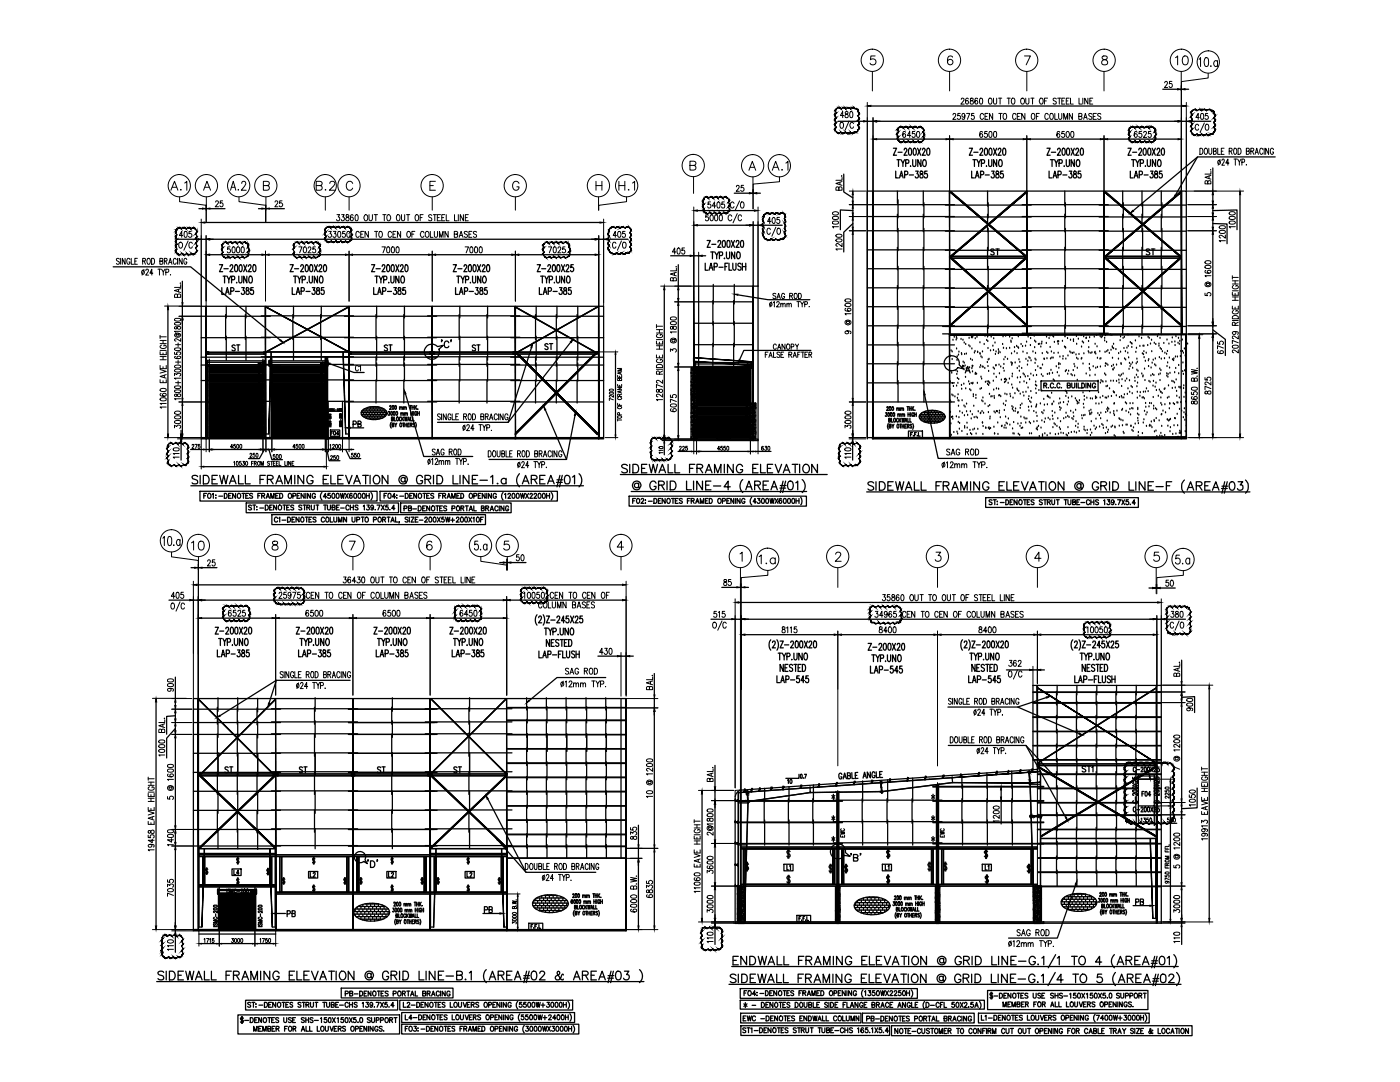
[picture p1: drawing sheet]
<svg xmlns="http://www.w3.org/2000/svg" width="279mm" height="216mm" viewBox="0 0 279 216" stroke-linecap="round" stroke-linejoin="round" font-family="sans-serif">
<!-- layer: 0 -->
<g fill="none" stroke="#000" stroke-width=".25">
<path d="M232.1 17.8h2.9M235.7 17.8h.1M236.5 17.8h.7M146.5 38.6h3M150.3 38.6h.1M151 38.6h.8M167.2 24.2h5.2M168.4 34.7v3.6l1.8 1.2M170.2 38.8v1.3M173.1 38.1h63.7v49.2h-63.7zM173.1 24.2h1.1M173.1 38.1v49.5"/>
<path d="M173.8 21.2h62.2M174.9 27.8h13.9M174.9 24.2h60.2M190.2 27.8h14M205.6 27.8h14M221.1 27.8h14M235.7 38.1v49.5M235.8 24.2h1M237.5 24.2h4.1M239 31.3l-12.9 10.8M242 33.5v4.6M242 38.8v1.3"/>
<path d="M247.5 38.8v47.8M254.5 31.3h-15.5l-4.4 7.7M22.6 53.2h15.4l18 14.7M35.3 47.7h4.2M36.4 56.1v4.3M39.7 41.6h.7M40.2 47.7h.9M40.9 44.4h78.8M41.1 41.6h.1M41.9 50.8h10.4M41.9 47.7h76.9M41.9 41.6h3"/>
<path d="M51.6 41.6h.7M53 41.6h.1M53.7 50.8h15.2M53.7 41.6h3.1M70.3 50.8h15.2M86.9 50.8h15.2M103.5 50.8h15.3M119.5 47.7h1M121.2 47.7h4.1M132.6 57.8v29.4M133.8 51h3.9M135.4 52.8v4.3"/>
<path d="M135.4 57.8v1.7M138.4 57.1h12.9v30.8M138.5 51h.9M139.2 44.9h10.4M139.2 42h11.4M139.4 57.1v16.3M140.2 51h.6M147.2 58.8l6.1 1h8.3M150.3 57.1v30.8M150.3 44.9h1M152 44.9h4.1M170.2 42l-2.5-.1v3.9"/>
<path d="M170.2 44.6l-1.8 1.7v4M170.2 41.6v.9M170.2 43.9v1.4M170.2 46.8v32.7M173.1 57.4h17.4M173.1 53.6h17.4M173.1 49.9h17.4M173.1 46h17.4M173.1 43.2h17.4M173.1 40.8h17.4M188.7 57.5h17.1M188.7 53.7h17.1"/>
<path d="M188.7 49.9h17.1M188.7 46.1h17.1M188.7 43.3h17.1M188.7 40.9h17.1M204 57.4h17.2M204 53.6h17.2M204 49.9h17.2M204 46h17.2M204 43.2h17.2M204 40.8h17.2M219.4 57.5h17.4M219.4 53.7h17.4"/>
<path d="M219.4 49.9h17.4M219.4 46.1h17.4M219.4 43.3h17.4M219.4 40.9h17.4M242 44.6l2.9 .1v3.9M242 42l4.9-.1v3.9M242 41.6v.9M242 43.9v1.4M242 46.8v17.5M33.5 61.8v24.8M36.4 61.1v2M36.4 63.8v15.7"/>
<path d="M40.2 61.1h80.3v26.2h-80.3zM40.2 71.3h13.8M40.2 67.4h13.8M40.2 63.1h13.8M40.2 75.9h1.6M40.2 72.8h13.8M41.2 61.1v26.5M41.3 72h.1v1.1h-.1zM41.3 72h11.6v1.1h-11.6zM41.3 72.3h11.6M41.3 72.4h.1M41.3 72.7h.1"/>
<path d="M41.3 73h.1M41.3 72.1h.1M41.3 72v1.1v-1.1M41.4 72.4h.1M41.4 72.7h.1M41.4 73h.1M41.4 72.1h.1M41.4 73.1h.4v14.2h-.4zM41.8 73.1h10.7v14.2h-10.7zM41.8 77.8h10.7v.1h-10.7h10.7v.1h-10.7h10.7v.2h-10.7h10.7v.2h-10.7h10.7v.2h-10.7h10.7v.1h-10.7h10.7v.2h-10.7h10.7v.1h-10.7h10.7v.2h-10.7h10.7v.2h-10.7M41.8 79.5h10.7v.2h-10.7h10.7v.2h-10.7h10.7v.1h-10.7h10.7v.2h-10.7h10.7v.1h-10.7h10.7v.2h-10.7h10.7v.2h-10.7M41.8 74.6h10.7v.2h-10.7h10.7v.2h-10.7h10.7v.1h-10.7h10.7v.2h-10.7h10.7v.1h-10.7h10.7v.2h-10.7h10.7v.2h-10.7h10.7v.1h-10.7h10.7v.2h-10.7h10.7v.2h-10.7"/>
<path d="M41.8 76.4h10.7v.2h-10.7h10.7v.1h-10.7h10.7v.2h-10.7h10.7v.2h-10.7h10.7v.1h-10.7h10.7v.2h-10.7h10.7v.2h-10.7M41.8 73.1h10.7v.2h-10.7h10.7v.2h-10.7h10.7v.1h-10.7h10.7v.2h-10.7h10.7v.2h-10.7h10.7v.2h-10.7h10.7v.1h-10.7h10.7v.2h-10.7M41.8 71.7v1.4M51.6 72.8h.1M51.6 72.7h.1M51.7 72.8h.1M51.8 72.7h.1M51.8 72.5h.1M51.8 72.6h.1M51.9 72.8h-.2h.2M51.9 72.8h.1M51.9 72.4v.3"/>
<path d="M52 72.5h.1M52 72.6h.1M52 72.4l-.1 .3M52.1 72.7h18.5M52.1 71.2h18.5M52.1 67.3h18.5M52.1 63h18.5M52.2 72.8l.4 .1M52.3 72.9h.3h-.3M52.3 72.8h.1M52.4 72.3h.2v.5h-.2zM52.4 72.4h-.9v.3h.4"/>
<path d="M52.4 72.4h.1M52.4 72.5h.1M52.4 72.7h.1M52.4 72.8h.1M52.4 72.3v.5M52.5 73.1h.3v14.2h-.3zM52.5 72.8h.1M52.5 75.8h1.8M52.5 71.7v1.4M52.6 72.8h.1M52.6 72.7h.1M52.6 72.6v.1"/>
<path d="M52.6 72.3v.1M52.6 72.5v.1h.3M52.6 72.4h.1M52.6 72.3h.1M52.6 72.8h-.4l.4 .1M52.6 72.9h.1M52.6 72.3h.3v.5h-11.6M52.6 72.4h.3M52.6 72.3v.6M52.7 72.8h.1M52.7 72.8l-.1 .1M52.7 72.4h.1"/>
<path d="M52.8 72h.2v1.1h-.2zM52.9 72.4h.1M52.9 72.7h.1M52.9 73h.1M52.9 72.1h.1M52.9 72v1.1v-1.1M53 71.2h16.6M53.7 72h.2v1.1h-.2zM53.7 72h11.6v1.1h-11.6zM53.7 72.3h11.6M53.7 72.4h.1M53.7 72.7h.1"/>
<path d="M53.7 73h.1M53.7 72.1h.1M53.8 72v1.1v-1.1M53.8 72.4h.1M53.8 72.7h.1M53.8 73h.1M53.8 72.1h.1M53.9 73.1h.4v14.2h-.4zM54.1 70.3l-.5 16.3 .5-16.3M54.3 73.1h10.6v14.2h-10.6zM54.3 77.8h10.6v.1h-10.6h10.6v.1h-10.6h10.6v.2h-10.6h10.6v.2h-10.6h10.6v.2h-10.6h10.6v.1h-10.6h10.6v.2h-10.6h10.6v.1h-10.6h10.6v.2h-10.6h10.6v.2h-10.6M54.3 79.5h10.6v.2h-10.6h10.6v.2h-10.6h10.6v.1h-10.6h10.6v.2h-10.6h10.6v.1h-10.6h10.6v.2h-10.6h10.6v.2h-10.6"/>
<path d="M54.3 74.6h10.6v.2h-10.6h10.6v.2h-10.6h10.6v.1h-10.6h10.6v.2h-10.6h10.6v.1h-10.6h10.6v.2h-10.6h10.6v.2h-10.6h10.6v.1h-10.6h10.6v.2h-10.6h10.6v.2h-10.6M54.3 76.4h10.6v.2h-10.6h10.6v.1h-10.6h10.6v.2h-10.6h10.6v.2h-10.6h10.6v.1h-10.6h10.6v.2h-10.6h10.6v.2h-10.6M54.3 73.1h10.6v.2h-10.6h10.6v.2h-10.6h10.6v.1h-10.6h10.6v.2h-10.6h10.6v.2h-10.6h10.6v.2h-10.6h10.6v.1h-10.6h10.6v.2h-10.6M54.3 73.1h1.7M54.3 71.5v1.6M64 72.8h.1M64.1 72.7h.1M64.2 72.8h.1M64.2 72.7h.1M64.2 72.5h.1M64.3 72.5h.1M64.3 72.6h.1"/>
<path d="M64.3 72.8h-.1h.1M64.3 72.8h.1M64.4 72.4v.4zM64.4 72.5h.1M64.4 72.6h.1M64.4 72.4h.1M64.7 72.8l.4 .1M64.7 72.9h.4h-.4M64.7 72.8h.1M64.8 72.8h.1M64.8 72.3h.2v.5h-.2zM64.8 72.4h-.8v.3h.4"/>
<path d="M64.8 72.4h.1M64.8 72.5h.1M64.8 72.7h.1M64.8 72.3v.5M64.9 73.1h.4v14.2h-.4zM64.9 72.8h.1M64.9 71.2h.5h-.5M64.9 75.8h5.7M64.9 71.2v16.4M65 72.8h.1M65 72.7h.1M65.1 72.8h.1"/>
<path d="M65.1 72.6v.1M65.1 72.3v.1M65.1 72.7h.1M65.1 72.5l-.1 .1h.3M65.1 72.4h.1M65.1 72.3h.1M65.1 72.8h-.4l.4 .1M65.1 72.9h.1M65.1 72.3h.2v.5h-11.6M65.1 72.3v.6M65.1 72.4h.2M65.1 72.8v.1"/>
<path d="M65.1 71.2v16.4M65.2 72.4h.1M65.3 72h.1v1.1h-.1zM65.3 72.4h.1M65.3 72.7h.1M65.3 73h.1M65.3 72.1h.1M65.3 72v1.1v-1.1M65.4 72.4h.1M65.4 72.7h.1M65.4 73h.1M65.4 72.1h.1"/>
<path d="M65.4 71.2v16.4M65.8 72.6l4.8 1.7h2.1M68.5 70.3l.5 16.3zM68.7 71.3h18.5M68.7 67.4h18.5M68.7 63.1h18.5M68.7 75.9h18.5M68.7 72.8h18.5M69.6 70.3h-16.6v16.3M80.9 78.6l3.7 12.5h9.7M85.2 69a1.59 1.59 0 0 1 2.1 .2l1.2-.3-.9 .8a1.52 1.52 0 0 1-1.8 2 1.52 1.52 0 0 1-.6-2.7zM85.3 72.7h18.4"/>
<path d="M85.3 71.2h18.4M85.3 67.3h18.4M85.3 63h18.4M85.3 75.8h18.4M101.9 71.3h18.6M101.9 67.4h18.6M101.9 63.1h18.6M101.9 75.9h18.6M101.9 72.8h18.6M106.1 69.3l-4.7 15h-14.1M113.9 68.3l-12.5 16M119.5 61.1v26.5"/>
<path d="M122.8 70.7v16.1M135.4 60.9v11.6M135.4 73.9v13M137.9 73.4h1.1v14.2h-1.1zM138 78.6h.1M138 77.7h.1M138 76.3h.1M138 74.5h.1M138 78.9h.1M138 78.4h.1M138 78h.1M138 77.1h.1"/>
<path d="M138 76.2h.1M138 74.4h.1M138 78.2h.1M138 77h.1M138 76.4h.1M138 75.2h.1M138 79.8h.1M138 79.3h.1M138 79.7h.1M138 78.8h.1M138 76.8h.1M138.1 74.5h.1"/>
<path d="M138.1 73.5h.1M138.1 75.8h.1M138.1 73.9h.1M138.1 73.6h.1M138.1 79.2h.1M138.1 78.3h.1M138.1 76.9h.1M138.1 75.9h.1M138.1 79.4h.1M138.1 77.6h.1M138.1 75h.1M138.1 74.1h.1"/>
<path d="M138.1 74.7h.1M138.1 73.8h.1M138.2 75.1h.1M138.2 76.4h.1M138.2 75.9h.1M138.2 75.5h.1M138.2 77.3h.1M138.2 75.6h.1M138.2 73.8h.1M138.2 79.2h.1M138.2 77.4h.1M138.2 75h.1"/>
<path d="M138.2 78.8h.1M138.2 77h.1M138.2 75.8h.1M138.2 73.9h.1M138.2 76.8h.1M138.2 79.1h.1M138.2 78.2h.1M138.2 74.1h.1M138.2 79.4h.1M138.2 77.6h.1M138.2 78.6h.1M138.2 77.8h.1"/>
<path d="M138.2 79.9h.1M138.2 79.8h.1M138.3 76.5h.1M138.3 75.1h.1M138.3 76.4h.1M138.3 74.5h.1M138.3 79.6h.1M138.3 79.1h.1M138.3 77.5h.1M138.3 78.2h.1M138.3 79.8h.1M138.3 78.9h.1"/>
<path d="M138.4 75.6h.1M138.4 73.9h.1M138.4 74.9h.1M138.4 74h.1M138.4 71.4v.7l11.9 .8-11.9-.8M138.4 71.4l11.9 .8-11.9-.8M138.4 78h.1M138.4 79.4h.1M138.4 77.6h.1M138.4 76.3h.1M138.4 75.7h.1M138.4 74.5h.1"/>
<path d="M138.4 77.5h.1M138.4 76.7h.1M138.4 75.8h.1M138.4 68.8h11.9M138.4 73.2h11.9M138.4 64.5h11.9M138.4 60.2h11.9M138.5 74.7h.1M138.5 80h.1M138.5 78.2h.1M138.5 75.2h.1M138.5 74.3h.1"/>
<path d="M138.5 79.3h.1M138.5 78.4h.1M138.5 76.7h.1M138.5 78h.1M138.5 77.1h.1M138.5 75.7h.1M138.5 75.1h.1M138.5 76.6h.1M138.5 76.1h.1M138.5 79.5h.1M138.5 72.3h.2v1.1h-.2zM138.5 72.3h11.7v1.1h-11.7z"/>
<path d="M138.5 73.8h.1M138.5 78.8h.1M138.5 76.9h.1M138.5 77.5h.1M138.5 77h.1M138.5 72.6h11.7M138.5 73.1h11.7M138.6 72.7h.1M138.6 73h.1M138.6 73.3h.1M138.6 72.4h.1M138.6 78.6h.1"/>
<path d="M138.6 76.2h.1M138.6 74.5h.1M138.6 79.3h.1M138.6 78.9h.1M138.6 78.4h.1M138.6 74.2h.1M138.6 72.3v1.1v-1.1M138.6 73.9h.1M138.6 78.1h.1M138.6 76.9h.1M138.6 76.3h.1M138.6 75.1h.1"/>
<path d="M138.6 79.8h.1M138.6 76h.1M138.6 74.3h.1M138.7 72.7h.1M138.7 73h.1M138.7 73.3h.1M138.7 72.4h.1M138.7 77.7h.1M138.7 76.3h.1M138.7 75.3h.1M138.7 80h.1M138.7 78.8h.1"/>
<path d="M138.7 77.8h.1M138.7 76h.1M138.7 73.4h.4v14.2h-.4zM138.7 78.6h.1M138.7 75.7h.1M138.7 73.9h.1M138.7 73.6h.1M138.7 79.5h.1M138.8 76.8h.1M138.8 74.4h.1M138.8 79.4h.1M138.8 77.5h.1"/>
<path d="M138.8 74.5h.1M138.8 74.1h.1M138.8 79.5h.1M138.8 73.5h.1M138.8 75.9h.1M138.8 75.4h.1M138.8 75h.1M138.8 79.2h.1M138.8 78.7h.1M138.8 76.9h.1M138.8 75.7h.1M138.8 73.8h.1"/>
<path d="M138.8 77.3h.1M138.8 76.4h.1M138.8 73.6h.1M138.9 78.3h.1M138.9 76.9h.1M138.9 79.4h.1M138.9 77.5h.1M138.9 78.6h.1M138.9 78.2h.1M138.9 77.7h.1M138.9 77.1h.1M138.9 76.2h.1"/>
<path d="M138.9 75.3h.1M138.9 73.6h.1M138.9 79.2h.1M138.9 75h.1M138.9 76.3h.1M138.9 74.4h.1M138.9 80h.1M138.9 79.5h.1M138.9 79.1h.1M138.9 78.9h.1M138.9 78h.1M138.9 75.4h.1"/>
<path d="M139 77.4h.1M139 80h.1M139 78.1h.1M139 79.7h.1M139 78.9h.1M139 79.8h.1M139 73.4h11.3M139.1 73.4h10.7v14.2h-10.7zM139.1 78h10.7v.2h-10.7h10.7v.2h-10.7h10.7v.2h-10.7h10.7v.1h-10.7h10.7v.2h-10.7h10.7v.2h-10.7h10.7v.1h-10.7h10.7v.2h-10.7h10.7v.1h-10.7h10.7v.2h-10.7M139.1 79.9h10.7v.1h-10.7h10.7v.2h-10.7h10.7v.2h-10.7h10.7v.1h-10.7h10.7v.2h-10.7h10.7v.1h-10.7h10.7v.2h-10.7M139.1 75h10.7v.1h-10.7h10.7v.2h-10.7h10.7v.2h-10.7h10.7v.1h-10.7h10.7v.2h-10.7h10.7v.1h-10.7h10.7v.2h-10.7h10.7v.2h-10.7h10.7v.1h-10.7h10.7v.2h-10.7M139.1 76.7h10.7v.2h-10.7h10.7v.2h-10.7h10.7v.1h-10.7h10.7v.2h-10.7h10.7v.2h-10.7h10.7v.2h-10.7h10.7v.1h-10.7"/>
<path d="M139.1 73.5h10.7v.1h-10.7h10.7v.2h-10.7h10.7v.2h-10.7h10.7v.2h-10.7h10.7v.1h-10.7h10.7v.2h-10.7h10.7v.1h-10.7h10.7v.2h-10.7M148.9 73l.1 .1M149 73v.1M149 73.1h.1M149 73h.1M149.1 72.8h.1M149.1 72.9h.1M149.2 73.1h-.2h.2M149.2 73.1h.1M149.3 73.1v-.4v.4h.3M149.3 72.8h-.5v.2h.5M149.3 72.8h.1"/>
<path d="M149.3 73h.1M149.3 72.7h.1M149.3 73.1h.1M149.3 72.7h.3M149.5 73.2h.4zM149.5 73.1h.1M149.5 73.1h.4M149.6 73.2h.1M149.6 73.1h.1M149.6 72.7h.2v.4h-.2zM149.7 72.7h.1M149.7 72.9h.1"/>
<path d="M149.7 73.1h.1M149.7 73.2h.1M149.7 72.7v.4M149.8 73.4h.3v14.2h-.3zM149.8 73.2h.1M149.8 73.4v7.1M149.8 73.1h.1M149.8 73.1h.4v-.4h-.2v.4M149.9 73.1h.1M149.9 73.2h.1M149.9 73h.1M149.9 72.7h.1"/>
<path d="M150 73.1h.1M149.9 73.1v.1M149.9 73.1h-.4l.4 .1M149.9 73v.1M150 73v.1M150 72.8h-.2l.2 .1M150 72.8h.2M150 72.8h.1M150.1 72.3h.2v1.1h-.2zM150.1 72.7h.1M150.1 73h.1M150.1 73.3h.1"/>
<path d="M150.1 72.4h.1M150.2 72.3v1.1v-1.1M150.2 73h-.3M150.2 72.7h.1M150.2 73h.1M150.2 73.3h.1M150.2 72.4h.1M161.8 69.9h-13.4l-.8 1.9M173.1 65h17.4M173.1 68.8h17.4M173.1 72.6h17.4M173.1 76.4h17.4"/>
<path d="M173.1 61.2h17.4M184.5 78.8l2.7 12.7h9.8M188.1 65.1h17.7M188.1 66.6h17.7M188.7 61.3h17.1M189 71.3a1.51 1.51 0 0 1 1.7-.1 1.51 1.51 0 0 1 .7 1.6l.9 .8-1.1-.3a1.51 1.51 0 0 1-2.3 .3 1.51 1.51 0 0 1 .1-2.3zM189.6 77.7h.1M189.6 80h.1M189.6 76.2h.1M189.7 71.1h.1M189.8 74.1h.1M189.8 70h.1"/>
<path d="M189.9 74.5h.1M190 78.8h.1M190 71.7h.1M190 70.2h.1M190.1 76.5h.1M190.2 67.9h.1M190.2 79h.1M190.3 77.1h.1M190.4 67.3h.1M190.6 79.2h.1M190.8 74h.1M190.8 67.8h.1"/>
<path d="M190.9 67.3h.1M190.9 69.6h.1M190.9 77h.1M191 74.7h.1M191 67.6h.1M191 71.9h.1M191 71.2h.1M191.1 74.2h.1M191.1 79.5h.1M191.1 75.5h.1M191.2 76.5h.1M191.2 67h.1"/>
<path d="M191.2 78.8h.1M191.2 80h.1M191.3 70.9h.1M191.3 75.7h.1M191.4 70.3h.1M191.8 67.7h.1M191.9 76.9h.1M191.9 70.6h.1M191.9 70.8h.1M191.9 77.7h.1M192 80h.1M192.2 67.9h.1"/>
<path d="M192.2 72.2h.1M192.3 73.2h.1M192.3 76.7h.1M192.4 73.8h.1M192.4 68.4h.1M192.4 72.5h.1M192.5 70.7h.1M192.6 73h.1M192.7 75.3h.1M192.7 77.6h.1M192.7 68.7h.1M192.9 70.6h.1"/>
<path d="M192.9 73.6h.1M193 73.7h.1M193.3 76.2h.1M193.4 69h.1M193.4 67.5h.1M193.5 76.7h.1M193.5 73.4h.1M193.5 77.8h.1M193.6 69.2h.1M193.7 71.7h.1M193.7 78h.1M193.8 76.5h.1"/>
<path d="M193.9 67.3h.1M194 69.6h.1M194 73.6h.1M194 67.4h.1M194 71.9h.1M194.1 74.2h.1M194.1 76.6h.1M194.1 67.3h.1M194.2 76.5h.1M194.3 78.8h.1M194.3 79.1h.1M194.5 70.4h.1"/>
<path d="M194.6 70.1h.1M194.6 74.7h.1M194.6 67.6h.1M194.7 74.5h.1M194.8 79.5h.1M194.8 78.9h.1M194.9 74.7h.1M195 67.3h.1M195.1 76.5h.1M195.1 70.3h.1M195.6 68.4h.1M195.6 73.3h.1"/>
<path d="M195.6 70.6h.1M195.6 70.7h.1M195.6 77.7h.1M195.7 73h.1M195.7 66.9h.1M195.8 75.3h.1M195.8 71.2h.1M195.9 77.5h.1M195.9 75.6h.1M195.9 80h.1M196 71.4h.1M196 73.2h.1"/>
<path d="M196.1 70.2h.1M196.2 79.4h.1M196.2 73.3h.1M196.4 68.7h.1M196.5 73.5h.1M196.6 67.1h.1M196.7 76.3h.1M196.9 67.9h.1M197 76.2h.1M197 72.3h.1M197.1 67.3h.1M197.1 76.7h.1"/>
<path d="M197.1 68.1h.1M197.2 69.5h.1M197.2 73.1h.1M197.2 71.8h.1M197.2 67h.1M197.3 74.1h.1M197.3 76.2h.1M197.3 76.9h.1M197.4 76.4h.1M197.4 71.7h.1M197.5 78.7h.1M197.5 76.5h.1"/>
<path d="M197.7 70h.1M197.8 79.2h.1M197.8 67.3h.1M198 79.1h.1M198.1 66.9h.1M198.1 69.1h.1M198.2 76.1h.1M198.2 73.4h.1M198.3 69.9h.1M198.3 67.6h.1M198.3 77.8h.1M198.4 74.7h.1"/>
<path d="M198.4 79.1h.1M198.4 79.5h.1M198.4 73.6h.1M198.6 68.4h.1M198.7 70.7h.1M198.7 73h.1M198.8 72.9h.1M198.8 70.2h.1M198.8 75.3h.1M198.9 77.6h.1M199.2 69.8h.1M199.2 70.6h.1"/>
<path d="M199.3 77.7h.1M199.3 79h.1M199.3 70.2h.1M199.4 72.8h.1M199.5 74.6h.1M199.5 78.9h.1M199.6 70.4h.1M199.7 73.2h.1M199.7 79.1h.1M199.8 75.8h.1M200.1 68.7h.1M200.2 67.2h.1"/>
<path d="M200.2 73.5h.1M200.3 69.5h.1M200.3 71.8h.1M200.3 72.7h.1M200.4 74.1h.1M200.5 76.4h.1M200.5 75.8h.1M200.5 66.9h.1M200.6 78.6h.1M200.6 71.3h.1M200.6 75.7h.1M200.7 76.2h.1"/>
<path d="M200.7 67.1h.1M200.9 69.6h.1M200.9 75.8h.1M200.9 78.8h.1M201.1 71.7h.1M201.2 76.5h.1M201.5 75.6h.1M201.5 69.5h.1M201.5 67.3h.1M201.6 78.7h.1M201.7 79.1h.1M201.7 68.1h.1"/>
<path d="M201.8 68.3h.1M201.8 72.4h.1M201.9 70.6h.1M201.9 72.9h.1M201.9 76.8h.1M202 72.5h.1M202 75.2h.1M202 67.6h.1M202 72.6h.1M202 74.7h.1M202.1 77.5h.1M202.2 79.4h.1"/>
<path d="M202.5 69.4h.1M202.5 70.2h.1M202.6 78.6h.1M202.6 72.4h.1M202.9 69.1h.1M203 77.6h.1M203 70.6h.1M203 73.5h.1M203.1 75.4h.1M203.1 77.9h.1M203.1 69.3h.1M203.2 67.2h.1"/>
<path d="M203.3 69.5h.1M203.3 78.1h.1M203.4 71.8h.1M203.4 73.2h.1M203.4 74.1h.1M203.5 76.4h.1M203.5 72.3h.1M203.6 78.6h.1M203.7 75.3h.1M203.8 68.7h.1M203.9 73.5h.1M204 65h17.2"/>
<path d="M204 66.5h17.2M204 61.2h17.2M204.1 69.2h.1M204.2 78.3h.1M204.2 70.3h.1M204.2 74.6h.1M204.3 79h.1M204.4 76.2h.1M204.4 74.8h.1M204.6 75.2h.1M204.7 69.1h.1M204.8 78.3h.1"/>
<path d="M204.8 71.7h.1M204.9 68.3h.1M204.9 76.5h.1M205 70.6h.1M205 72.8h.1M205.1 75.1h.1M205.1 72.1h.1M205.2 77.4h.1M205.2 67.3h.1M205.3 79.7h.1M205.3 67h.1M205.3 79.1h.1"/>
<path d="M205.3 71.4h.1M205.5 75.8h.1M205.6 71.5h.1M205.6 68.9h.1M205.7 67.5h.1M205.7 78.1h.1M205.7 74.7h.1M205.8 72h.1M205.9 79.4h.1M206.1 70.2h.1M206.2 75h.1M206.4 67.1h.1"/>
<path d="M206.5 69.4h.1M206.5 68.1h.1M206.6 71.7h.1M206.6 72.5h.1M206.7 73.9h.1M206.7 70.5h.1M206.7 76.9h.1M206.7 76.2h.1M206.7 77.6h.1M206.7 68.3h.1M206.7 71.9h.1M206.8 78.5h.1"/>
<path d="M206.9 74.9h.1M206.9 77h.1M207.1 73.2h.1M207.2 68.7h.1M207.3 77.9h.1M207.5 68.7h.1M207.6 73.5h.1M207.7 69.2h.1M207.8 73.6h.1M207.8 74.8h.1M207.9 68.7h.1M207.9 78h.1"/>
<path d="M207.9 68.3h.1M208 70.6h.1M208.1 72.8h.1M208.1 75.1h.1M208.3 79.7h.1M208.4 71.7h.1M208.8 68.5h.1M208.9 67.3h.1M208.9 70.3h.1M208.9 71.6h.1M209 79.1h.1M209 74.7h.1"/>
<path d="M209.1 79.1h.1M209.1 70.5h.1M209.3 79.3h.1M209.4 67.5h.1M209.4 74.7h.1M209.5 74.6h.1M209.5 67h.1M209.5 79.4h.1M209.6 69.3h.1M209.7 71.6h.1M209.7 73.9h.1M209.8 70.2h.1"/>
<path d="M209.9 78.5h.1M209.9 71.4h.1M210 74.5h.1M210 67h.1M210.2 71.4h.1M210.2 75.8h.1M210.3 67.3h.1M210.3 70.5h.1M210.4 68.3h.1M210.4 76h.1M210.8 73.2h.1M211 74.4h.1"/>
<path d="M211.1 68.2h.1M211.2 70.5h.1M211.2 68.7h.1M211.3 72.8h.1M211.3 68.2h.1M211.3 73.5h.1M211.3 72.5h.1M211.4 75h.1M211.5 79.6h.1M211.5 71.2h.1M211.6 72.7h.1M212 68.1h.1"/>
<path d="M212.1 71.7h.1M212.2 71.1h.1M212.5 69.2h.1M212.5 67.1h.1M212.5 67.2h.1M212.6 69.4h.1M212.6 74.2h.1M212.6 78h.1M212.7 69.5h.1M212.7 71.7h.1M212.7 79.1h.1M212.8 73.9h.1"/>
<path d="M212.8 78.2h.1M212.9 78.5h.1M213 67.5h.1M213.1 74.7h.1M213.1 71h.1M213.2 79.4h.1M213.3 74.1h.1M213.5 70.2h.1M213.6 67.9h.1M213.7 70.4h.1M213.8 74.7h.1M213.9 79.2h.1"/>
<path d="M214 75h.1M214 70.5h.1M214.2 73.9h.1M214.2 68.1h.1M214.2 67.8h.1M214.3 70.4h.1M214.4 72.7h.1M214.4 75h.1M214.5 73.2h.1M214.6 79.6h.1M214.7 70.8h.1M214.8 80h.1"/>
<path d="M214.8 67.1h.1M214.9 68.7h.1M214.9 71.5h.1M215 73.5h.1M215 75.9h.1M215.1 71.7h.1M215.2 67.7h.1M215.3 70.7h.1M215.4 80h.1M215.8 67h.1M215.8 71.7h.1M215.8 69.2h.1"/>
<path d="M215.9 71.5h.1M216 68.2h.1M216.1 78.4h.1M216.1 72.6h.1M216.2 68.4h.1M216.3 67.2h.1M216.3 70.6h.1M216.4 79.8h.1M216.4 79.1h.1M216.7 67.5h.1M216.8 74.6h.1M216.8 67.5h.1"/>
<path d="M216.9 79.4h.1M217.2 70.2h.1M217.2 68.1h.1M217.3 69.4h.1M217.3 70.4h.1M217.4 72.7h.1M217.4 73.5h.1M217.5 67.4h.1M217.5 78.1h.1M217.5 75h.1M217.5 73.9h.1M217.6 79.6h.1"/>
<path d="M217.7 70.5h.1M217.9 70.4h.1M218 79.6h.1M218.2 73.2h.1M218.4 67.3h.1M218.5 70.4h.1M218.6 70.3h.1M218.6 68.7h.1M218.6 74.9h.1M218.6 79.5h.1M218.6 79.2h.1M218.7 73.5h.1"/>
<path d="M218.7 70.6h.1M218.8 66.9h.1M218.8 79.4h.1M218.9 69.2h.1M219 71.5h.1M219 73.3h.1M219.1 76.1h.1M219.2 78.3h.1M219.4 65.1h17.4M219.4 66.6h17.4M219.4 61.3h17.4M219.5 70.2h.1"/>
<path d="M219.5 71.7h.1M219.6 79.4h.1M219.6 67.2h.1M219.6 73.2h.1M219.6 76.4h.1M219.7 71.6h.1M219.7 75.9h.1M219.8 67.4h.1M219.9 67.2h.1M219.9 76.1h.1M220 67h.1M220.1 79.1h.1"/>
<path d="M220.1 76.2h.1M220.5 68h.1M220.5 74.6h.1M220.5 67.5h.1M220.5 70.3h.1M220.6 73.1h.1M220.6 79.4h.1M220.6 72.6h.1M220.6 67h.1M220.7 74.9h.1M220.7 76.2h.1M220.8 77.2h.1"/>
<path d="M220.8 79.4h.1M220.8 68.3h.1M220.9 70.2h.1M220.9 72.7h.1M221 77.1h.1M221.1 70h.1M221.1 72.9h.1M221.2 79.2h.1M221.4 70.5h.1M221.4 77.6h.1M221.6 66.8h.1M221.7 76.1h.1"/>
<path d="M221.7 69.9h.1M221.8 79.1h.1M221.9 73.1h.1M221.9 66.9h.1M222 69.2h.1M222 71.5h.1M222 69.4h.1M222.1 73.8h.1M222.2 73.8h.1M222.2 76.1h.1M222.2 72.9h.1M222.2 78.2h.1"/>
<path d="M222.2 68.7h.1M222.2 69.6h.1M222.3 78.3h.1M222.4 73.5h.1M222.4 78.4h.1M222.7 69.8h.1M222.8 79h.1M222.8 72.8h.1M222.8 76.1h.1M223.2 71.7h.1M223.3 70.6h.1M223.3 75.8h.1"/>
<path d="M223.3 74.9h.1M223.3 76.4h.1M223.4 79.3h.1M223.5 68h.1M223.5 75.1h.1M223.6 70.3h.1M223.6 67.2h.1M223.7 72.5h.1M223.8 72.7h.1M223.8 74.8h.1M223.8 79.1h.1M223.8 77.1h.1"/>
<path d="M223.9 79.4h.1M223.9 75.8h.1M224.1 74.6h.1M224.1 67.5h.1M224.3 79.4h.1M224.3 69.5h.1M224.4 78.8h.1M224.4 67.3h.1M224.4 71.6h.1M224.6 76.1h.1M224.6 70.2h.1M224.6 71.8h.1"/>
<path d="M224.9 75.6h.1M224.9 69.5h.1M225 78.7h.1M225.1 70.5h.1M225.1 66.8h.1M225.1 77.6h.1M225.2 69.1h.1M225.2 71.4h.1M225.3 73.7h.1M225.4 76h.1M225.4 72.5h.1M225.5 78.3h.1"/>
<path d="M225.5 73.1h.1M225.6 68.4h.1M225.7 72.8h.1M225.7 77.1h.1M225.8 68.6h.1M225.9 69.3h.1M225.9 68.7h.1M226 78.6h.1M226 77.3h.1M226 72.4h.1M226 73.5h.1M226.5 75.4h.1"/>
<path d="M226.5 76.1h.1M226.6 68h.1M226.7 70.3h.1M226.8 72.6h.1M226.8 74.9h.1M226.8 69.5h.1M226.9 77.2h.1M226.9 71.7h.1M226.9 73.9h.1M227 79.4h.1M227 72.3h.1M227 78.3h.1"/>
<path d="M227 76.4h.1M227.1 75.3h.1M227.1 74.1h.1M227.3 67.2h.1M227.5 69.1h.1M227.5 79.1h.1M227.6 78.3h.1M227.8 67.5h.1M227.9 74.6h.1M228 79.4h.1M228 70.6h.1M228.1 75.2h.1"/>
<path d="M228.1 69.1h.1M228.1 75h.1M228.2 79.4h.1M228.2 78.3h.1M228.2 70.8h.1M228.3 69.1h.1M228.3 70.2h.1M228.3 71.4h.1M228.4 79.6h.1M228.4 73.6h.1M228.5 75.9h.1M228.6 78.2h.1"/>
<path d="M228.6 72.1h.1M228.8 70.5h.1M228.8 77.6h.1M229.1 68.9h.1M229.1 78.1h.1M229.1 67.3h.1M229.2 72h.1M229.2 73.1h.1M229.3 71.7h.1M229.3 76.1h.1M229.3 67.5h.1M229.5 76.3h.1"/>
<path d="M229.6 68.7h.1M229.7 75h.1M229.7 73.4h.1M229.8 67.9h.1M229.9 70.2h.1M229.9 72.5h.1M230 74.7h.1M230.1 77h.1M230.2 79.3h.1M230.2 71.9h.1M230.2 76.1h.1M230.3 74.9h.1"/>
<path d="M230.4 68.5h.1M230.4 72.8h.1M230.5 77.2h.1M230.6 71.6h.1M230.7 68.7h.1M230.7 73h.1M230.7 76.4h.1M230.8 77.9h.1M231 67.2h.1M231.2 79.1h.1M231.2 66.8h.1M231.3 74.8h.1"/>
<path d="M231.3 69.1h.1M231.3 68.7h.1M231.4 71.4h.1M231.4 77.8h.1M231.5 73.6h.1M231.5 75.9h.1M231.5 67.5h.1M231.5 74.6h.1M231.5 69.5h.1M231.6 78.2h.1M231.7 79.4h.1M231.7 73.9h.1"/>
<path d="M231.7 78.3h.1M231.8 71.7h.1M231.8 69.8h.1M231.9 78.5h.1M232 70.2h.1M232.3 68.5h.1M232.4 77.7h.1M232.4 71.6h.1M232.5 77.6h.1M232.5 70.5h.1M232.8 70.7h.1M232.9 74.6h.1"/>
<path d="M232.9 75h.1M232.9 67.8h.1M232.9 73.1h.1M233 70.1h.1M233 79.4h.1M233 72.4h.1M233.1 75.3h.1M233.1 74.7h.1M233.2 77h.1M233.3 79.3h.1M233.3 68.7h.1M233.4 71.4h.1"/>
<path d="M233.4 73.4h.1M233.5 74.5h.1M233.9 68.3h.1M233.9 76.1h.1M234 77.5h.1M234 67.4h.1M234 71.8h.1M234.1 76.2h.1M234.2 72h.1M234.3 71.6h.1M234.4 76.4h.1M234.4 74.4h.1"/>
<path d="M234.5 68.2h.1M234.5 68.9h.1M234.6 77.4h.1M234.6 71.2h.1M234.6 73.5h.1M234.7 67.2h.1M234.7 75.8h.1M234.8 78.1h.1M234.9 79.1h.1M235 71.2h.1M235.1 68.5h.1M235.2 67.5h.1"/>
<path d="M235.2 74.6h.1M235.2 72.9h.1M235.3 77.3h.1M235.4 79.4h.1M235.4 68.7h.1M235.4 68.1h.1M235.5 77.3h.1M235.5 77.5h.1M235.6 71.1h.1M235.7 70.1h.1M236 67.8h.1M236 70.1h.1"/>
<path d="M236 74.2h.1M236.1 72.4h.1M236.2 74.7h.1M236.2 70.5h.1M236.2 77.5h.1M236.2 77h.1M236.3 79.3h.1M236.4 69.6h.1M236.4 74h.1M236.5 71h.1M236.5 78.4h.1M236.6 73.1h.1"/>
<path d="M236.6 74.2h.1M236.7 74.1h.1M237 68.7h.1M239.3 67.5v19.1M242 65.8l2.5 1.9v3.2M242 65v1.6M242 67.3v19.3M36.1 85.9v.7M36.1 87.3v.3M36.1 88.3v3.5M36.4 80.9v5.7M38 89.7h2.7"/>
<path d="M38.1 96.9h78.3M39.4 95.1a.6 .6 0 0 0-.6-.3 .6 .6 0 0 0-.5 .5l.2 .2 .8 .3 .1 .3-.1 .4h-.8l-.2-.2M39.9 94.9v1.6M40.2 87.3h80.3v.3h-80.3zM40.2 80.2h1.6M40.6 94.9h.6a.92 .92 0 0 1 .5 .8 .92 .92 0 0 1-.5 .8h-.6zM40.7 98.9h.3M40.7 93.1h24M41.1 89.7h.7M41.2 98.5h-.5v.9M41.6 98.5a.45 .45 0 0 1 .5 .4 .45 .45 0 0 1-.5 .5l-.2-.4zM41.8 80.8h10.7v.2h-10.7h10.7v.2h-10.7h10.7v.2h-10.7h10.7v.1h-10.7h10.7v.1h-10.7h10.7v.2h-10.7h10.7v.2h-10.7h10.7v.2h-10.7h10.7v.1h-10.7h10.7v.2h-10.7"/>
<path d="M41.8 82.6h10.7v.2h-10.7h10.7v.2h-10.7h10.7v.1h-10.7h10.7v.2h-10.7h10.7v.2h-10.7h10.7v.1h-10.7h10.7v.2h-10.7h10.7v.1h-10.7h10.7v.2h-10.7h10.7v.2h-10.7h10.7v.1h-10.7h10.7v.2h-10.7h10.7v.2h-10.7M41.8 84.9h10.7v.2h-10.7h10.7v.1h-10.7h10.7v.2h-10.7h10.7v.2h-10.7h10.7v.2h-10.7h10.7v.1h-10.7h10.7v.2h-10.7h10.7v.2h-10.7h10.7v.1h-10.7h10.7v.2h-10.7h10.7v.1h-10.7h10.7v.2h-10.7h10.7v.2h-10.7M42.3 89.7h9.7M42.3 95.7h.7M42.4 98.7l.2-.2v.9M43.1 98.8h.1M43.1 99.3h.1M43.4 94.9h-1.1v1.6h1.1M43.7 99h.7M43.8 94.9l.5 1.6 .3-1.6 .5 1.6 .4-1.6M44.8 98.5a.49 .49 0 0 1 .5 .4 .49 .49 0 0 1-.5 .5zM45.6 98.9h.4"/>
<path d="M45.8 96.5l.7-1.6 .6 1.6M46 96h.8M46.2 98.5h-.6v.9h.6M47 98.5v.9l-.6-.9v.9M47.4 98.6a.38 .38 0 0 1 .5-.1 .38 .38 0 0 1 .1 .5 .37 .37 0 0 1-.5 .4 .37 .37 0 0 1-.1-.6zM47.6 94.9v1.6h1M48.3 98.5h.6M48.6 98.5v.9M49 94.9v1.6h.9M49.1 98.9h.3M49.6 98.5h-.5v.9h.5M50.4 98.6l-.2-.1-.4 .1 .1 .2 .5 .4-.2 .2-.4-.1"/>
<path d="M51.5 98.9h.3M51.9 95.7h.7M52 98.5h-.5v.9M52.1 89.7h2.2M52.2 98.9h.5l.1-.4h-.6v.9M52.5 80.1h1.8M52.5 98.9l.3 .5M52.8 89.7l-1 1.8h-2.2M52.9 94.9h-1v1.6M53.1 99.4l.4-.9 .3 .9M53.2 99.1h.5M53.4 95.7l.9-.1 .2-.4-.4-.3h-.7v1.6"/>
<path d="M53.6 86.6h-.6v-16.4h16.6v16.4h-.6M53.7 89.7l.6 2h2.1M53.9 95.7l.6 .8M54 99.4v-.9l.4 .9 .3-.9v.9M54.3 80.8h10.6v.2h-10.6h10.6v.2h-10.6h10.6v.2h-10.6h10.6v.1h-10.6h10.6v.1h-10.6h10.6v.2h-10.6h10.6v.2h-10.6h10.6v.2h-10.6h10.6v.1h-10.6h10.6v.2h-10.6M54.3 82.6h10.6v.2h-10.6h10.6v.2h-10.6h10.6v.1h-10.6h10.6v.2h-10.6h10.6v.2h-10.6h10.6v.1h-10.6h10.6v.2h-10.6h10.6v.1h-10.6h10.6v.2h-10.6h10.6v.2h-10.6h10.6v.1h-10.6h10.6v.2h-10.6h10.6v.2h-10.6M54.3 84.9h10.6v.2h-10.6h10.6v.1h-10.6h10.6v.2h-10.6h10.6v.2h-10.6h10.6v.2h-10.6h10.6v.1h-10.6h10.6v.2h-10.6h10.6v.2h-10.6h10.6v.1h-10.6h10.6v.2h-10.6h10.6v.1h-10.6h10.6v.2h-10.6h10.6v.2h-10.6M54.7 89.7h9.7M55 98.9h.4M55.1 96.5l.6-1.6 .7 1.6M55.3 96h.8M55.6 98.5h-.6v.9h.6"/>
<path d="M55.8 98.5a.5 .5 0 0 1 .6 .4 .5 .5 0 0 1-.6 .5zM56.8 96.5v-1.6l.7 1.6 .7-1.6v1.6M57.6 98.6a.38 .38 0 0 1 .5-.1 .38 .38 0 0 1 .1 .5 .37 .37 0 0 1-.5 .4 .37 .37 0 0 1-.2-.6zM58.4 99l.6-.1v-.4h-.6v.9M58.8 94.9v1.6M59.3 98.9h.3M59.8 98.5h-.5v.9h.5M60.6 94.9v1.6l-1.1-1.6v1.6M60.7 98.5v.9l-.6-.9v.9M61 98.5v.9M62 98.5v.9l-.6-.9v.9M62.5 95.3a.63 .63 0 0 0-.8-.4 .63 .63 0 0 0-.5 .6 .69 .69 0 0 0 .3 1 .69 .69 0 0 0 1-.3v-.3h-.5"/>
<path d="M62.9 98.7a.32 .32 0 0 0-.3-.2 .32 .32 0 0 0-.3 .3 .38 .38 0 0 0 .1 .5 .38 .38 0 0 0 .5 0v-.3h-.2M64.2 98.3a1.06 1.06 0 0 0 0 1.5M64.5 95.7h.6M64.9 87.5l.5 .1zM64.9 80.1h5.7M64.9 89.7h.6M65 87.5v.1M65.2 99.1h-.7l.5-.6v.9M65.2 89.7l.5 2.2h2.1M65.3 87.5v.1M65.5 80.1v2M65.5 82.1h2.9v5.2h-2.9z"/>
<path d="M65.6 94.9h-1.1v1.6h1.1M65.9 98.5h-.4l-.1 .4a.32 .32 0 0 1 .5 0 .32 .32 0 0 1 0 .5 .32 .32 0 0 1-.5-.1M66 89.7h1.9M66 94.9v1.6h1M66.4 98.5a.48 .48 0 0 1 .5 .4 .48 .48 0 0 1-.3 .5l-.3-.1zM67.2 98.5a.48 .48 0 0 1 .5 .4 .48 .48 0 0 1-.3 .5l-.3-.1zM67.4 95.7h.7M67.9 98.5l.2 .9 .3-.9 .1 .9 .2-.9M68.4 89.7h1.3M68.4 80.1v2M68.5 94.9h-1.1v1.6h1.1M68.7 80.2h18.5"/>
<path d="M68.9 98.5l.6 .9M69 94.9l.6 1.6 .7-1.6M69 89.7l.9 1.8h2.1M69.5 98.5l-.6 .9M69.9 85.4h2.7M70.1 89.7h.5M70.3 98.6l-.1-.1a.48 .48 0 0 0-.5 .4 .48 .48 0 0 0 .3 .5 .29 .29 0 0 0 .3-.4 .29 .29 0 0 0-.5 0v.1M70.6 96.5l.6-1.6 .7 1.6M70.7 98.5a.48 .48 0 0 1 .5 .4 .48 .48 0 0 1-.3 .5l-.3-.1zM70.9 96h.8M71.6 98.5a.48 .48 0 0 1 .5 .4 .48 .48 0 0 1-.3 .5l-.3-.1zM72.4 94.9h1.1"/>
<path d="M72.4 98.5a.48 .48 0 0 1 .5 .4 .48 .48 0 0 1-.3 .5l-.3-.1zM73 94.9v1.6M73.1 98.9h.6M73.1 98.5v.9M73.7 98.5v.9M73.9 94.9v1.6M74 98.3a1.06 1.06 0 0 1 0 1.5M74.7 95.1a.7 .7 0 0 1 .9-.1 .7 .7 0 0 1 .2 .9 .7 .7 0 0 1-.9 .6 .7 .7 0 0 1-.4-1zM76.7 98.9h.3M77.2 98.5h-.5v.9M77.4 94.9v1.6l-1.1-1.6v1.6M77.5 98.6l.2-.1a.5 .5 0 0 1 .4 .4 .5 .5 0 0 1-.4 .5l-.3-.4z"/>
<path d="M78.9 99.1h-.6l.4-.6v.9M79.2 98.8h.1M79.2 99.3h.1M79.8 99h.7M80.8 95.5a.44 .44 0 0 0-.6-.1 .44 .44 0 0 0 0 .7 .44 .44 0 0 0 .6-.2M80.8 95.3l.1 .9a.69 .69 0 0 0 .4-.8 .69 .69 0 0 0-.7-.5 .87 .87 0 0 0-.9 1.1 .87 .87 0 0 0 1.4 .3M80.9 98.5a.5 .5 0 0 1 .6 .4 .5 .5 0 0 1-.6 .5zM81.8 98.9h.3M82.3 98.5h-.5v.9h.5M83.1 98.5v.9l-.5-.9v.9M83.6 98.6a.38 .38 0 0 1 .5-.1 .38 .38 0 0 1 0 .5 .37 .37 0 0 1-.4 .4 .37 .37 0 0 1-.2-.6zM84.3 95.3a.61 .61 0 0 0-.7-.4 .61 .61 0 0 0-.5 .6v.4a.6 .6 0 0 0 .6 .7 .6 .6 0 0 0 .6-.7h-.4"/>
<path d="M84.4 98.5h.6M84.7 98.5v.9M84.8 95.7l1-.1 .2-.4-.5-.3h-.7v1.6M85.2 98.9h.3M85.3 80.1h18.4M85.4 95.7l.6 .8M85.7 98.5h-.5v.9h.5M86.5 94.9v1.6M86.6 98.6l-.3-.1-.3 .1v.2l.6 .4-.3 .2-.3-.1M87.2 94.9a.93 .93 0 0 1 1.1 .4 .93 .93 0 0 1-.3 1.2h-.8zM87.6 98.9h.3M88.1 98.5h-.5v.9"/>
<path d="M88.3 98.9h.5l.1-.4h-.6v.9M88.6 98.9l.3 .5M89.2 99.4l.4-.9 .3 .9M89.4 99.1h.4M90.2 99.4v-.9l.3 .9 .3-.9v.9M90.4 94.9v1.6h1M91.2 98.9h.3M91.7 98.5h-.5v.9h.5M91.8 94.9v1.6M92 98.5a.49 .49 0 0 1 .5 .4 .49 .49 0 0 1-.5 .5zM93.6 94.9v1.6l-1.2-1.6v1.6M93.7 98.6a.38 .38 0 0 1 .5-.1 .38 .38 0 0 1 .1 .5 .37 .37 0 0 1-.5 .4 .37 .37 0 0 1-.2-.6z"/>
<path d="M94.3 95.7h.6M94.6 99l.5-.1v-.4h-.5v.9M95.3 94.9h-1v1.6h1M95.4 98.9h.4M95.8 95.8h1.5M96 98.5h-.6v.9h.6M96.8 98.5v.9l-.5-.9v.9M97.1 98.5v.9M97.9 95.2l.4-.3v1.6M98.1 98.5v.9l-.6-.9v.9M99 98.7a.32 .32 0 0 0-.3-.2 .32 .32 0 0 0-.3 .3 .38 .38 0 0 0 .1 .5 .38 .38 0 0 0 .5 0v-.3h-.2M99.3 96.4l-.1 .1h.2"/>
<path d="M100.4 98.3a1.06 1.06 0 0 0 0 1.5M100.7 98.7l.2-.2v.9M101 95.7a.55 .55 0 0 0-.8-.1 .55 .55 0 0 0 0 .8 .55 .55 0 0 0 .8-.1M101 95.4v1.1M101.4 98.7l.1-.2h.3v.3l-.4 .6h.5M101.9 80.2h18.6M102.3 98.5a.48 .48 0 0 1 .5 .4 .48 .48 0 0 1-.3 .5l-.3-.1zM103.2 98.5a.48 .48 0 0 1 .5 .4 .48 .48 0 0 1-.3 .5l-.3-.1zM103.7 94.5a1.82 1.82 0 0 0 0 2.6M103.9 98.5l.2 .9 .2-.9 .2 .9 .2-.9M104.3 96.5l.6-1.6 .7 1.6M104.5 96h.8"/>
<path d="M104.9 98.5l.6 .9M105.5 98.5l-.6 .9M105.8 98.7a.24 .24 0 0 1 .3-.2 .24 .24 0 0 1 .1 .3l-.5 .6h.6M106 95.7l1.1-.2v-.5l-.3-.1h-.8v1.6M106.6 98.7l.2-.2h.2v.3l-.5 .6h.6M106.6 95.7l.6 .8M107.5 98.5a.48 .48 0 0 1 .5 .4 .48 .48 0 0 1-.3 .5l-.3-.1zM107.7 95.7h.7M108.4 98.5a.48 .48 0 0 1 .5 .4 .48 .48 0 0 1-.3 .5l-.3-.1zM108.8 94.9h-1.1v1.6h1.1M108.8 81.8l4.3 9.9M109.1 98.9h.6"/>
<path d="M109.1 98.5v.9M109.3 96.5l.6-1.6 .7 1.6M109.5 96h.8M109.7 98.5v.9M110 98.3a1.06 1.06 0 0 1 0 1.5M111.1 96.3h1.1M111.2 95.7h1.1M111.7 94.9l-.5 2.2M112.2 94.9l-.5 2.2M112.8 94.9a.58 .58 0 0 1 .9 .3 .83 .83 0 0 1 .1 .9 .83 .83 0 0 1-.7 .4 .89 .89 0 0 1-.4-1.3zM114.2 95.2l.5-.3v1.6M114.8 82.9l-1.7 8.8h-15.5"/>
<path d="M115.6 94.5a1.82 1.82 0 0 1 0 2.6M123.8 94.7h41.3M125.2 92.9a.63 .63 0 0 0-.6-.3 .63 .63 0 0 0-.5 .5l.3 .3 .6 .2 .2 .5a.84 .84 0 0 1-1.1 0M125.7 92.7v1.6M126 98.1h35M126.3 99.9h.3M126.3 92.7h.6a.91 .91 0 0 1 .6 .8 .91 .91 0 0 1-.6 .8h-.6zM126.8 99.5h-.5v.9M127.2 99.5a.47 .47 0 0 1 .5 .5 .47 .47 0 0 1-.5 .4l-.2-.3zM127.5 96.7a.45 .45 0 0 0-.7-.2 .45 .45 0 0 0 0 .7 .45 .45 0 0 0 .7-.1M127.5 96.4v.9a.68 .68 0 0 0 .4-.8 .68 .68 0 0 0-.7-.5 .86 .86 0 0 0-.9 1.1 .86 .86 0 0 0 1.4 .4M128 99.7l.1-.2 .4 .1-.6 .8h.6"/>
<path d="M128 93.5h.7M128.8 99.8h.1M129.1 92.7h-1.1v1.6h1.1M129.6 92.7l.4 1.6 .4-1.6 .4 1.6 .4-1.6M130.5 99.5a.5 .5 0 0 1 .6 .5 .5 .5 0 0 1-.6 .4zM130.9 96.4a.59 .59 0 0 0-.9-.3 .92 .92 0 0 0-.3 1 .92 .92 0 0 0 .8 .6l.4-.4v-.2h-.4M131.4 99.9h.3M131.4 96.8h1l.2-.3-.1-.3-.3-.2h-.8v1.7M131.5 94.3l.7-1.6 .6 1.6M131.8 93.8h.8M131.9 99.5h-.5v.9h.5M132 96.8l.6 .9"/>
<path d="M132.6 87.6v.3M132.6 88.4v2.3M132.7 99.5v.9l-.5-.9v.9M133.1 96v1.7M133.3 99.5a.47 .47 0 0 1 .5 .5 .47 .47 0 0 1-.5 .4l-.2-.3zM133.3 92.7v1.6h1M133.8 96h.6a.95 .95 0 0 1 .5 .9 .95 .95 0 0 1-.5 .8h-.6zM134 99.5h.6M134.3 99.5v.9M134.7 92.7v1.6h1M134.8 99.9h.3M135.3 99.5h-.5v.9h.5"/>
<path d="M135.3 90.1h2.7M136.2 99.6l-.2-.1-.4 .1 .1 .3 .4 .2v.3h-.3l-.2-.1M137 96v1.7h1M137.2 99.9h.3M137.6 93.5h.7M137.7 99.5h-.5v.9M137.9 83.3h.1M138 99.9h.5v-.3l-.5-.1v.9M138 84.4h.1M138 82.5h.1M138 87.3h.1M138 87.4h.1"/>
<path d="M138 85.7h.1M138 86.2h.1M138 80.6h.1M138 81h.1M138 80.1h.1M138 83.8h.1M138 81.9h.1M138 80.7h.1M138 81.2h.1M138 80.2h.1M138 82.3h.1M138 81.4h.1"/>
<path d="M138 84.8h.1M138 83.4h.1M138.1 87.4h.1M138.1 86.2h.1M138.1 85.6h.1M138.1 84.4h.1M138.1 82.5h.1M138.1 82.1h.1M138.1 81.6h.1M138.1 84.9h.1M138.1 84.1h.1M138.1 83.2h.1"/>
<path d="M138.1 81.5h.1M138.1 87.2h.1M138.1 85.8h.1M138.1 81.3h.1M138.1 83.9h.1M138.1 83.5h.1M138.1 83h.1M138.1 86.7h.1M138.1 85h.1M138.1 83.3h.1M138.2 84.9h.1M138.2 83.1h.1"/>
<path d="M138.2 85.3h.1M138.2 84.8h.1M138.2 84.4h.1M138.2 87.6h.1M138.2 86.8h.1M138.2 86.3h.1M138.2 80.7h.1M138.2 86.6h.1M138.2 86.2h.1M138.2 85.7h.1M138.2 84h.1M138.2 83h.1"/>
<path d="M138.2 81.6h.1M138.2 82.5h.1M138.2 81.3h.1M138.2 87.1h.1M138.2 80.8h.1M138.2 86.4h.1M138.2 85.4h.1M138.2 99.9l.3 .5M138.3 86.2h.1M138.3 84.9h.1M138.3 84.4h.1M138.3 83.1h.1"/>
<path d="M138.3 80h.1M138.3 83.4h.1M138.3 82.5h.1M138.3 81.7h.1M138.3 80.8h.1M138.3 82.2h.1M138.3 86.8h.1M138.3 81.4h.1M138.3 80.9h.1M138.3 80.5h.1M138.3 86h.1M138.3 85.2h.1"/>
<path d="M138.3 84.3h.1M138.3 82.6h.1M138.3 86.9h.1M138.3 84.5h.1M138.4 85.5h.1M138.4 83.7h.1M138.4 81.9h.1M138.4 82.8h.1M138.4 82.3h.1M138.4 86.9h.1M138.4 86.1h.1M138.4 84.4h.1"/>
<path d="M138.4 83.6h.1M138.4 82.2h.1M138.4 81.3h.1M138.4 87.6h12.9v.3h-12.9zM138.4 87.4h.1M138.4 84.1h.1M138.4 83.2h.1M138.4 86h.1M138.4 84.6h.1M138.4 96v1.7M138.5 83.1h.1M138.5 81.2h.1"/>
<path d="M138.5 85.1h.1M138.5 84.6h.1M138.5 80.2h.1M138.5 87h.1M138.5 82.7h.1M138.5 80.4h.1M138.5 90.1h.5M138.5 86.8h.1M138.5 85.5h.1M138.5 84.9h.1M138.5 83.7h.1M138.5 81.9h.1"/>
<path d="M138.5 86.4h.1M138.5 86h.1M138.5 81h.1M138.5 87.4h.1M138.5 80.6h.1M138.5 87.3h.1M138.5 86.9h.1M138.5 83.6h.1M138.5 82.8h.1M138.5 87.5h.1M138.6 84.3h.1M138.6 82.5h.1"/>
<path d="M138.6 86.3h.1M138.6 85.4h.1M138.6 84.5h.1M138.6 83.7h.1M138.6 85.2h.1M138.6 84.2h.1M138.6 82.8h.1M138.6 86.1h.1M138.6 80.2h.1M138.6 87.2h.1M138.6 85.5h.1M138.6 87.6h.1"/>
<path d="M138.6 86.6h.1M138.6 81h.1M138.7 92.7h-1.1v1.6M138.7 83.7h.1M138.7 81.8h.1M138.7 80.6h.1M138.7 81.6h.1M138.7 81.1h.1M138.7 80.7h.1M138.7 87.2h.1M138.7 83.3h.1M138.7 87.4h.1"/>
<path d="M138.7 85.5h.1M138.7 84.3h.1M138.7 82.5h.1M138.7 83h.1M138.7 82.1h.1M138.7 80.4h.1M138.7 85.7h.1M138.7 80.1h.1M138.8 86.1h.1M138.8 84.4h.1M138.8 83.9h.1M138.8 83.4h.1"/>
<path d="M138.8 83h.1M138.8 82.1h.1M138.8 81.3h.1M138.8 84.8h.1M138.8 82.5h.1M138.8 81h.1M138.8 84.9h.1M138.8 81.2h.1M138.8 85.7h.1M138.8 85.3h.1M138.8 84.7h.1M138.8 87.2h.1"/>
<path d="M138.8 85.8h.1M138.8 86.7h.1M138.8 87.1h.1M138.8 86.6h.1M138.8 86.2h.1M138.8 87.4h.1M138.8 86.5h.1M138.8 85.6h.1M138.8 81.6h.1M138.9 82.4h.1M138.9 81.2h.1M138.9 80.6h.1"/>
<path d="M138.9 87.5h.1M138.9 86.6h.1M138.9 86.3h.1M138.9 86.1h.1M138.9 84.9h.1M138.9 84.3h.1M138.9 83h.1M138.9 81.6h.1M138.9 80.7h.1M139 86.7h.1M139 81.4h.1M139 80.9h.1"/>
<path d="M139 80.5h.1M139 81.5h.1M139 80.6h.1M139 85.4h.1M139 84h.1M139 86.4h.1M139 87.6h10.8M139.1 81.2h10.7v.2h-10.7h10.7v.1h-10.7h10.7v.1h-10.7h10.7v.2h-10.7h10.7v.2h-10.7h10.7v.2h-10.7h10.7v.1h-10.7h10.7v.2h-10.7h10.7v.2h-10.7h10.7v.1h-10.7M139.1 83h10.7v.1h-10.7h10.7v.2h-10.7h10.7v.2h-10.7h10.7v.1h-10.7h10.7v.2h-10.7h10.7v.2h-10.7h10.7v.1h-10.7h10.7v.2h-10.7h10.7v.1h-10.7h10.7v.2h-10.7h10.7v.2h-10.7h10.7v.1h-10.7h10.7v.2h-10.7M139.1 85.2h10.7v.2h-10.7h10.7v.2h-10.7h10.7v.2h-10.7h10.7v.1h-10.7h10.7v.2h-10.7h10.7v.2h-10.7h10.7v.1h-10.7h10.7v.2h-10.7h10.7v.1h-10.7h10.7v.2h-10.7h10.7v.2h-10.7h10.7v.1h-10.7h10.7v.2h-10.7M139.1 93.5l1-.1 .1-.3v-.3l-.4-.1h-.7v1.6M139.5 90.1h9.8"/>
<path d="M139.6 93.5l.6 .8M140.2 96v1.7l-1.1-1.7v1.7M140.8 94.3l.7-1.6 .6 1.6M140.8 99.9h.3M140.8 96.8h.7M141 93.8h.8M141.3 99.5h-.5v.9h.5M141.5 99.5a.5 .5 0 0 1 .7 .5 .5 .5 0 0 1-.7 .4zM141.9 96h-1.1v1.7h1.1M142.4 97h1.4M142.6 94.3v-1.6l.6 1.6 .7-1.6v1.6M143.4 99.5h.1a.47 .47 0 0 1 .4 .5 .47 .47 0 0 1-.5 .4l-.2-.3z"/>
<path d="M144.2 100l.5-.1v-.3l-.5-.1v.9M144.6 92.7v1.6M145.1 99.9h.3M145.6 99.5h-.5v.9h.5M145.7 97.1h-1.2l.8-1.1v1.7M146.3 92.7v1.6l-1.1-1.6v1.6M146.4 99.5v.9l-.5-.9v.9M146.8 99.5v.9M147.7 99.5v.9l-.6-.9v.9M148.2 93.1a.63 .63 0 0 0-.7-.4 .63 .63 0 0 0-.5 .6 .77 .77 0 0 0 .8 1 .52 .52 0 0 0 .4-.6h-.4M148.2 95.7a1.77 1.77 0 0 0 0 2.6M148.7 99.7a.33 .33 0 0 0-.4-.2 .33 .33 0 0 0-.3 .3v.3a.32 .32 0 0 0 .3 .3 .32 .32 0 0 0 .4-.3h-.3"/>
<path d="M148.8 97.7l.7-1.7 .6 1.7M149 97.1h.9M149.8 80.5h1.1v7.1h-1.1zM149.8 87.4h.1M149.8 85.7h.1M149.8 83.3h.1M149.8 84.4h.1M149.8 82.5h.1M149.8 87.3h.1M149.8 81h.1M149.8 86.2h.1M149.9 82.3h.1"/>
<path d="M149.9 81.4h.1M149.9 80.6h.1M149.9 84.8h.1M149.9 83.4h.1M149.9 83.8h.1M149.9 81.9h.1M149.9 80.7h.1M149.9 81.2h.1M149.9 84.9h.1M149.9 84.1h.1M149.9 83.2h.1M149.9 81.5h.1"/>
<path d="M149.9 87.2h.1M149.9 85.8h.1M149.9 81.6h.1M149.9 87.4h.1M149.9 86.2h.1M149.9 85.6h.1M149.9 84.4h.1M149.9 82.5h.1M149.9 82.1h.1M150 86.7h.1M150 85.8h.1M150 85h.1"/>
<path d="M150 83.3h.1M150 83.9h.1M150 81.3h.1M150 83.5h.1M150 83h.1M150 99.3a1.07 1.07 0 0 0 0 1.4M150 87.6h.1M150 86.8h.1M150 86.3h.1M150 80.7h.1M150 84.9h.1M150 83.1h.1"/>
<path d="M150 85.3h.1M150 84.8h.1M150 84.4h.1M150.1 84h.1M150.1 83h.1M150.1 81.6h.1M150.1 86.8h.1M150.1 86.2h.1M150.1 85.7h.1M150.1 80.8h.1M150.1 86.4h.1M150.1 85.4h.1"/>
<path d="M150.1 82.5h.1M150.1 81.3h.1M150.1 80.7h.1M150.1 87.6h.1M150.1 87.1h.1M150.1 86.6h.1M150.1 83.4h.1M150.1 81.7h.1M150.1 82.2h.1M150.1 84.9h.1M150.1 84.4h.1M150.1 83.1h.1"/>
<path d="M150.2 86h.1M150.2 85.2h.1M150.2 84.3h.1M150.2 82.6h.1M150.2 86.9h.1M150.2 84.5h.1M150.2 86.8h.1M150.2 81.4h.1M150.2 80.9h.1M150.2 84.4h.1M150.2 83.6h.1M150.2 82.2h.1"/>
<path d="M150.2 81.3h.1M150.2 85.5h.1M150.2 83.7h.1M150.2 81.9h.1M150.2 82.8h.1M150.2 82.3h.1M150.2 93.5h.7M150.3 86.1h.1M150.3 86h.1M150.3 84.6h.1M150.3 87.4h.1M150.3 83.7h.1"/>
<path d="M150.3 83.2h.1M150.3 90.1h.5M150.3 87h.1M150.3 82.7h.1M150.3 83.1h.1M150.3 81.2h.1M150.3 85.1h.1M150.3 84.1h.1M150.4 81h.1M150.4 85.1h.1M150.4 86.8h.1M150.4 85.5h.1"/>
<path d="M150.4 84.9h.1M150.4 83.7h.1M150.4 86.4h.1M150.4 86h.1M150.4 83.6h.1M150.4 82.8h.1M150.4 81.9h.1M150.4 87.5h.1M150.4 87.4h.1M150.4 80.6h.1M150.4 87.3h.1M150.4 86.9h.1"/>
<path d="M150.4 86.3h.1M150.4 85.4h.1M150.4 84.5h.1M150.4 84.2h.1M150.4 84.3h.1M150.4 82.5h.1M150.5 87.2h.1M150.5 85.5h.1M150.5 87.6h.1M150.5 86.6h.1M150.5 85.2h.1M150.5 81h.1"/>
<path d="M150.5 86.1h.1M150.5 83.3h.1M150.5 81.8h.1M150.5 80.6h.1M150.5 81.6h.1M150.5 81.1h.1M150.5 80.7h.1M150.6 85.7h.1M150.6 87.4h.1M150.6 85.5h.1M150.6 84.3h.1M150.6 83.7h.1"/>
<path d="M150.6 82.5h.1M150.6 83h.1M150.6 82.1h.1M150.6 96.8h1l.2-.5-.5-.3h-.7v1.7M150.6 84.8h.1M150.6 83.4h.1M150.6 81h.1M150.6 86.1h.1M150.6 84.4h.1M150.7 84.7h.1M150.7 83.9h.1M150.7 83h.1"/>
<path d="M150.7 81.3h.1M150.7 87.2h.1M150.7 85.8h.1M150.7 84.9h.1M150.7 81.2h.1M150.7 85.7h.1M150.7 85.3h.1M150.7 86.5h.1M150.7 85.6h.1M150.7 84.8h.1M150.7 81.6h.1M150.7 86.7h.1"/>
<path d="M150.7 86.6h.1M150.7 86.2h.1M150.7 87.4h.1M150.7 86.3h.1M150.7 82.4h.1M150.7 80.6h.1M150.7 87.5h.1M150.7 87.1h.1M150.8 83h.1M150.8 81.6h.1M150.8 80.7h.1M150.8 86.1h.1"/>
<path d="M150.8 84.9h.1M150.8 84.3h.1M150.8 81.5h.1M150.8 80.6h.1M150.8 85.4h.1M150.8 84h.1M150.8 86.7h.1M150.8 80.9h.1M150.9 86.4h.1M150.9 81.4h.1M151.2 96.8l.6 .9M151.2 99.5h.5l-.3 .3a.31 .31 0 0 1 .3 .5 .31 .31 0 0 1-.6-.1"/>
<path d="M151.3 92.7h-1.1v1.6h1.1M151.3 90.1h2.6M151.8 92.7v1.6h1M152.1 99.5h.1a.52 .52 0 0 1 .4 .5 .52 .52 0 0 1-.4 .4l-.2-.4zM152.3 96.8h.6M152.9 99.5h.2a.52 .52 0 0 1 .3 .5 .52 .52 0 0 1-.3 .4l-.3-.4zM153.1 93.5h.7M153.4 96h-1.1v1.7h1.1M153.7 99.5l.2 .9 .2-.9 .2 .9 .2-.9M153.9 97.7l.6-1.7 .6 1.7M154.1 97.1h.8M154.2 92.7h-1.1v1.6h1.1"/>
<path d="M154.7 99.5l.6 .9M154.7 92.7l.6 1.6 .7-1.6M155.3 99.5l-.6 .9M155.6 97.4h1.2M155.7 96.9h1.2M156 99.6l-.1-.1a.48 .48 0 0 0-.5 .4 .48 .48 0 0 0 .3 .5 .29 .29 0 0 0 .3-.2 .29 .29 0 0 0-.2-.3 .29 .29 0 0 0-.3 .2M156.3 96l-.6 2.3M156.3 94.3l.7-1.6 .6 1.6M156.4 99.5h.2a.52 .52 0 0 1 .3 .5 .52 .52 0 0 1-.3 .4l-.3-.4zM156.6 93.8h.8M156.8 96l-.6 2.3M157.3 99.5h.1a.52 .52 0 0 1 .4 .5 .52 .52 0 0 1-.4 .4l-.2-.4z"/>
<path d="M157.4 96.1a.53 .53 0 0 1 .8 .2 .88 .88 0 0 1-.5 1.4 1.1 1.1 0 0 1-.3-1.6zM158.1 92.7h1.1M158.1 99.5h.2a.52 .52 0 0 1 .3 .5 .52 .52 0 0 1-.3 .4l-.3-.4zM158.7 92.7v1.6M158.8 96.3l.4-.3v1.7M158.9 99.9h.6M158.9 99.5v.9M159.5 99.5v.9M159.6 92.7v1.6M159.8 99.3a1.2 1.2 0 0 1 0 1.4M160.1 95.7a1.68 1.68 0 0 1 0 2.6M160.6 92.7a.84 .84 0 0 1 1 .6 .84 .84 0 0 1-.6 1 .87 .87 0 0 1-.8-.6 .87 .87 0 0 1 .4-1z"/>
<path d="M163.1 92.7v1.6l-1.1-1.6v1.6M170.2 87.3v.3M170.2 88.3v3.5M170.2 80.9v5.7M173 98.2h76.5M173.1 80.2h17.4M174.1 87.3h62.7v.3h-62.7v-.3h62.7zM174.4 96.4a.65 .65 0 0 0-1.2 .1l.2 .3 .8 .3 .2 .5a.74 .74 0 0 1-1.2 0M174.8 96.1v1.7M175.5 96.1h.6a.89 .89 0 0 1 .6 .9 .89 .89 0 0 1-.6 .8h-.6zM177.2 96.9h.6M178.3 96.1h-1.1v1.7h1.1"/>
<path d="M178.8 96.1l.3 1.7 .5-1.7 .3 1.7 .5-1.7M180.7 97.8l.6-1.7 .7 1.7M180.9 97.3h.9M182.5 96.1v1.7h1M183.8 96.1v1.7h1.1M186.8 96.9h.6M187.9 96.1h-1.1v1.7M188.2 96.9l1-.1 .2-.2-.1-.3-.3-.2h-.8v1.7M188.8 96.9l.6 .9M189.7 82.3h.1M189.8 84.6h.1M189.8 80.2h.1"/>
<path d="M189.9 86.9h.1M189.9 83.3h.1M190 97.8l.6-1.7 .6 1.7M190.1 83.2h.1M190.1 83.6h.1M190.2 97.3h.8M190.4 86.3h.1M190.9 83.2h.1M191 86.2h.1M191.1 86.6h.1M191.2 84.3h.1M191.3 81.1h.1"/>
<path d="M191.4 83.3h.1M191.4 80h.1M191.5 85.6h.1M191.5 84.5h.1M191.5 82.2h.1M191.8 97.8v-1.7l.6 1.7 .6-1.7v1.7M192 86.1h.1M192.1 82.5h.1M192.4 81h.1M192.5 83h.1M192.5 85.1h.1M192.5 85.4h.1"/>
<path d="M192.6 81.2h.1M192.9 82.2h.1M192.9 80.6h.1M193 84.4h.1M193 86.7h.1M193 85.4h.1M193.1 82.9h.1M193.6 85.9h.1M193.7 82.2h.1M193.7 86.5h.1M193.7 96.1v1.7M193.8 83.6h.1"/>
<path d="M193.9 86.7h.1M194 82.7h.1M194.2 85.8h.1M194.3 81.1h.1M194.4 83.3h.1M194.5 85.6h.1M194.8 86.6h.1M194.8 83.3h.1M195.1 83.4h.1M195.1 85.7h.1M195.2 82.2h.1M195.5 96.1v1.7l-1.2-1.7v1.7"/>
<path d="M195.7 82.5h.1M196 82.1h.1M196.1 84.4h.1M196.2 86.7h.1M196.2 80.2h.1M196.2 85.1h.1M196.3 82.5h.1M196.6 80.6h.1M196.7 85.4h.1M196.8 85.5h.1M197.2 81.1h.1M197.3 82.3h.1"/>
<path d="M197.3 85.5h.1M197.3 96.5a.64 .64 0 0 0-.7-.4 .64 .64 0 0 0-.5 .7 .75 .75 0 0 0 .2 .8 .75 .75 0 0 0 .8 .1l.2-.3v-.2h-.3M197.4 85.4h.1M197.5 85.7h.1M197.5 80.9h.1M197.6 83.6h.1M197.6 83.2h.1M197.7 85.5h.1M198 99.9l-.2-.2-.4 .2 .1 .2 .5 .3-.2 .3-.4-.1M198.2 99.7h.6M198.4 85.2h.1M198.4 82.2h.1"/>
<path d="M198.5 86.6h.1M198.5 99.7v1M198.6 82.4h.1M198.9 82.1h.1M199 82.2h.1M199.1 84.4h.1M199.2 86.7h.1M199.4 96.9h.7M199.4 82.5h.1M199.5 82h.1M199.6 83.3h.1M199.9 85.1h.1"/>
<path d="M200 85h.1M200.3 80.6h.1M200.4 85.4h.1M200.4 96.1h-1v1.7h1M200.4 81.9h.1M200.6 84.9h.1M200.6 80.9h.1M200.7 83.2h.1M200.7 99.7a.49 .49 0 0 1 .6 .5 .49 .49 0 0 1-.6 .5zM200.8 85.5h.1M200.8 80.1h.1M200.8 84.4h.1"/>
<path d="M200.9 96.1v1.7h1M201 84.6h.1M201.2 83.6h.1M201.5 84.8h.1M202 81.1h.1M202 81.7h.1M202.1 85.6h.1M202.1 99.7h-.5v1h.5M202.2 86.6h.1M202.2 81.4h.1M202.3 82h.1M202.3 84.3h.1"/>
<path d="M202.3 96.9h.7M202.4 86.6h.1M202.6 82.1h.1M202.7 81.6h.1M203 99.7v1l-.6-1v1M203.1 82.5h.1M203.1 84.6h.1M203.2 82.3h.1M203.2 86.6h.1M203.4 96.1h-1.1v1.7h1.1M203.4 99.9a.38 .38 0 0 1 .5-.1 .38 .38 0 0 1 .1 .5 .37 .37 0 0 1-.5 .4 .37 .37 0 0 1-.2-.6zM203.5 86.9h.1"/>
<path d="M203.6 85.1h.1M203.6 81.5h.1M203.7 80.9h.1M203.7 83.2h.1M203.8 84.5h.1M203.8 85.5h.1M203.9 96.1l.6 1.7 .7-1.7M203.9 80.6h.1M204.1 85.4h.1M204.2 99.7h.6M204.4 83.4h.1M204.5 99.7v1"/>
<path d="M204.6 83.6h.1M204.7 84.4h.1M204.9 83.6h.1M205.3 81.3h.1M205.3 82h.1M205.4 84.3h.1M205.5 97.8l.6-1.7 .7 1.7M205.5 86.6h.1M205.5 99.7h-.5v1h.5M205.5 80.1h.1M205.6 84.5h.1M205.7 80.3h.1"/>
<path d="M205.7 97.3h.8M205.9 81.2h.1M205.9 86.6h.1M206.3 84.2h.1M206.3 82.1h.1M206.4 99.9l-.3-.2-.3 .2 .1 .2 .5 .3-.3 .3-.3-.1M206.7 81.3h.1M206.8 82.4h.1M206.8 81.1h.1M206.8 85.6h.1M206.9 80.8h.1M207 83.1h.1"/>
<path d="M207 84.1h.1M207 85.4h.1M207 85.8h.1M207.2 85.1h.1M207.3 96.1h1.1M207.4 87.1h.1M207.6 80.6h.1M207.8 85.4h.1M207.8 96.1v1.7M207.9 84h.1M207.9 82.3h.1M208 99.9l-.2-.2-.4 .2 .1 .2 .5 .3-.2 .3-.4-.1"/>
<path d="M208.1 87.1h.1M208.1 86.8h.1M208.1 82.5h.1M208.3 99.7h.6M208.4 82h.1M208.4 84.3h.1M208.4 80.8h.1M208.5 86.6h.1M208.6 99.7v1M208.6 83.6h.1M208.7 96.1v1.7M209 86.9h.1"/>
<path d="M209 80.8h.1M209.2 83.5h.1M209.5 96.4l.2-.2a.84 .84 0 0 1 1 .6 .84 .84 0 0 1-.5 1 .86 .86 0 0 1-.8-.5 .86 .86 0 0 1 .1-.9zM209.5 83.8h.1M209.6 86.6h.1M209.9 99.7l.1 .9 .2 .1 .2-.1 .1-.9M210 80.8h.1M210 80.6h.1M210 82.1h.1M210 83h.1M210.1 85.3h.1M210.1 83.7h.1"/>
<path d="M210.3 80.2h.1M210.4 84.6h.1M210.5 82.4h.1M210.6 84.8h.1M210.6 86.7h.1M210.8 99.7h.6M210.9 85.1h.1M211.1 83.6h.1M211.1 99.7v1M211.2 86.6h.1M211.3 80.6h.1M211.4 85.4h.1"/>
<path d="M211.5 81.3h.1M211.6 81.9h.1M211.6 80.4h.1M211.6 85.7h.1M211.7 84.1h.1M211.7 86.4h.1M211.7 81.5h.1M212.2 86.5h.1M212.2 80.3h.1M212.3 83.6h.1M212.3 96.1v1.7l-1.1-1.7v1.7M212.4 99.7h.6"/>
<path d="M212.7 99.7v1M212.7 83.3h.1M212.8 82.5h.1M212.8 86.8h.1M213 80.8h.1M213 87h.1M213.1 83.1h.1M213.1 99.7l.1 .9 .2 .1 .3-.1v-.9M213.1 85.3h.1M213.2 80.2h.1M213.3 86.5h.1M213.3 83.3h.1"/>
<path d="M213.7 82.1h.1M213.8 86.3h.1M213.9 83.5h.1M214.2 83.7h.1M214.2 82.4h.1M214.3 83.2h.1M214.4 86.2h.1M214.7 81.9h.1M214.7 85.1h.1M214.7 84.1h.1M214.8 86.4h.1M215 80.6h.1"/>
<path d="M215 80.2h.1M215.1 85.4h.1M215.2 84.7h.1M215.3 80.5h.1M215.4 86.1h.1M215.5 99.7h-.6v1h.6M215.7 96.8a.42 .42 0 0 0-.4-.3 .42 .42 0 0 0-.4 .3l.2 .6a.39 .39 0 0 0 .6-.2M215.7 96.5l.1 .9a.68 .68 0 0 0 .4-.8 .68 .68 0 0 0-.7-.5 .86 .86 0 0 0-1 1.2 .86 .86 0 0 0 1.5 .3M215.9 83h.1M216 83.6h.1M216.2 80.7h.1M216.3 83h.1"/>
<path d="M216.3 81.4h.1M216.4 85.2h.1M216.4 85.8h.1M216.5 82.9h.1M216.6 86h.1M216.9 86.5h.1M217 85.9h.1M217.4 82.1h.1M217.5 99.9a.33 .33 0 0 0-.4-.2 .33 .33 0 0 0-.3 .4 .38 .38 0 0 0 .1 .5 .38 .38 0 0 0 .5 0l.1-.2M217.5 82.7h.1M217.5 82.5h.1M217.6 85.8h.1"/>
<path d="M217.6 86.9h.1M217.7 81.9h.1M217.7 82.7h.1M217.7 99.7v1M217.8 84.1h.1M217.9 86.4h.1M217.9 82.4h.1M218.3 99.7v1M218.3 85h.1M218.6 85.7h.1M218.7 80.6h.1M218.7 83.6h.1"/>
<path d="M218.8 85.4h.1M219.1 82.5h.1M219.2 96.5a.64 .64 0 0 0-.7-.4 .64 .64 0 0 0-.5 .7 .75 .75 0 0 0 .2 .8 .75 .75 0 0 0 .8 .1l.2-.3v-.2h-.4M219.2 99.9l-.2-.2-.4 .2 .1 .2 .5 .3-.2 .3-.4-.1M219.3 80.6h.1M219.4 82.9h.1M219.4 85.2h.1M219.7 83.6h.1M219.7 96.9l1-.1 .1-.2v-.3l-.3-.2h-.8v1.7M219.7 82.5h.1M219.9 80.4h.1M219.9 84.7h.1"/>
<path d="M220.1 84.9h.1M220.2 85.5h.1M220.2 99.9l.3-.2v1M220.3 96.9l.5 .9M220.6 86.5h.1M220.7 82.3h.1M220.8 85.4h.1M220.9 81.7h.1M221 84h.1M221 99.7h.5l-.3 .4h.1a.31 .31 0 0 1 .1 .5 .31 .31 0 0 1-.5-.1M221.1 86.3h.1M221.1 82.1h.1"/>
<path d="M221.1 81.4h.1M221.2 85.8h.1M221.3 81.6h.1M221.4 96.1v1.7M221.6 82.4h.1M221.8 85.2h.1M222 85h.1M222.1 96.1h.5a.89 .89 0 0 1 .6 .9 .89 .89 0 0 1-.6 .8h-.5zM222.3 82.1h.1M222.3 82.6h.1M222.3 80.6h.1M222.4 86.9h.1"/>
<path d="M222.4 82.9h.1M222.4 80.5h.1M222.5 85.2h.1M222.5 85.4h.1M222.6 87.2h.1M222.9 82h.1M223 99.7h.6l-.4 1M223.3 83.6h.1M223.4 85h.1M223.5 83.7h.1M223.7 83.8h.1M223.9 81.9h.1"/>
<path d="M223.9 99.7l.5 1M224 81.7h.1M224 84.9h.1M224.1 84h.1M224.2 86.3h.1M224.3 86.5h.1M224.4 99.7l-.5 1M224.6 80.4h.1M224.7 82.1h.1M224.7 84.8h.1M224.8 80.6h.1M224.9 84.8h.1"/>
<path d="M225.2 99.7h-.4l-.1 .4a.31 .31 0 0 1 .5 0 .31 .31 0 0 1-.1 .5 .31 .31 0 0 1-.4-.1M225.2 82.4h.1M225.3 96.1v1.7h1M225.5 81.7h.1M225.5 80.5h.1M225.6 82.8h.1M225.7 85.1h.1M225.7 85h.1M225.9 81.5h.1M225.9 85.9h.1M226.1 81.6h.1M226.1 80.5h.1"/>
<path d="M226.1 86.1h.1M226.2 85.4h.1M226.6 84.6h.1M226.7 96.1v1.7M227 82.6h.1M227.1 81.7h.1M227.1 81.5h.1M227.1 83.5h.1M227.1 84h.1M227.1 87h.1M227.2 86.3h.1M227.2 84.5h.1"/>
<path d="M227.3 82.8h.1M228 86.5h.1M228.2 84.4h.1M228.3 83.8h.1M228.4 82.1h.1M228.5 96.1v1.7l-1.1-1.7v1.7M228.6 80.5h.1M228.7 81.3h.1M228.7 82.8h.1M228.8 85.1h.1M228.9 82.4h.1M229.1 96.9h.7"/>
<path d="M229.3 81.2h.1M229.4 85h.1M229.4 80.5h.1M229.5 84.9h.1M229.7 85h.1M229.8 80.5h.1M229.8 84.2h.1M229.9 85.3h.1M230.2 96.1h-1.1v1.7h1.1M230.2 81.6h.1M230.2 81.1h.1M230.3 83.9h.1"/>
<path d="M230.4 84.1h.1M230.4 86.2h.1M230.6 81.6h.1M230.7 86h.1M230.7 97.1h1.4M230.7 83.5h.1M230.8 81.8h.1M230.9 87.1h.1M231.3 84h.1M231.5 87h.1M231.7 80.5h.1M231.7 86.5h.1"/>
<path d="M231.8 82.8h.1M231.8 85.1h.1M231.8 80.8h.1M231.8 82.7h.1M231.9 87.1h.1M232.1 82h.1M232.1 87.3h.1M232.4 86.9h.1M232.5 80.8h.1M232.6 82.4h.1M232.8 96.9h.7M232.9 83.8h.1"/>
<path d="M233 83.8h.1M233.1 85h.1M233.2 84h.1M233.4 81.6h.1M233.4 83.8h.1M233.5 80.6h.1M233.5 80.5h.1M233.5 86.1h.1M233.6 85.3h.1M233.6 83.7h.1M233.8 96.1h-1v1.7M234 86.7h.1"/>
<path d="M234.2 80.5h.1M234.3 84.9h.1M234.4 80.7h.1M234.4 83.5h.1M234.6 83.6h.1M234.7 86.6h.1M234.9 80.4h.1M234.9 82.7h.1M235 84.9h.1M235.1 80.4h.1M235.1 87.2h.1M235.4 86.5h.1"/>
<path d="M235.4 81.7h.1M235.4 86h.1M235.6 86.5h.1M235.7 80.3h.1M235.7 86.2h.1M235.8 82h.1M236.2 83.3h.1M236.3 82.4h.1M236.4 95.8a1.82 1.82 0 0 0 0 2.6M236.4 81.6h.1M236.5 83.8h.1M236.5 86.1h.1"/>
<path d="M236.6 82.7h.1M236.6 80.2h.1M236.7 87.2h.1M236.8 85h.1M236.8 83.3h.1M236.8 83h.1M236.9 97.8l.7-1.7 .6 1.7M237.2 97.3h.8M238.7 96.9l1-.1 .2-.2-.1-.3-.3-.2h-.8v1.7M239.3 96.9l.6 .9M240.4 96.9h.7M241.5 96.1h-1.1v1.7h1.1"/>
<path d="M242 97.8l.6-1.7 .7 1.7M242.2 97.3h.8M243.8 97.5h1.1M243.9 97h1.1M244.4 96.1l-.5 2.3M244.9 96.1l-.6 2.3M245.6 96.2a.53 .53 0 0 1 .8 .3 .79 .79 0 0 1 0 .9 .79 .79 0 0 1-.8 .3 1.24 1.24 0 0 1 0-1.5zM247.1 96.1h.9l-.5 .7a.57 .57 0 0 1 .6 .5 .57 .57 0 0 1-.5 .6 .57 .57 0 0 1-.6-.4M248.6 95.8a1.82 1.82 0 0 1 0 2.6M33.7 119.7h4.2M38.1 113.3h.7M38.6 119.7h1"/>
<path d="M39.3 116.7h84.9M39.6 113.3h.1M40.2 119.7h60.2M40.3 113.3h3M50.2 101l-.2-.2h-.3l-.1 .3 .4 .2 .2 .3-.2 .2-.4-.2M50.4 100.8h.6M50.7 100.8v1M51.3 101.7h.1M51.3 101.1h.1M51.8 101.4h.8M52.9 100.8a.5 .5 0 0 1 .6 .5 .5 .5 0 0 1-.6 .5zM53.8 101.2h.3"/>
<path d="M54.3 100.8h-.5v1h.5M55.2 100.8v1l-.6-1v1M55.4 103.4a.32 .32 0 0 0-.4-.2 .32 .32 0 0 0-.2 .4v.2a.33 .33 0 0 0 .2 .4 .33 .33 0 0 0 .4-.2M55.7 103.4l.1-.2v1M55.7 100.8a.45 .45 0 0 1 .5 .5 .45 .45 0 0 1-.5 .4l-.2-.3zM56.3 103.8h.8M56.5 100.8h.6M56.8 100.8v1M57.2 101.2h.4M57.4 103.2a.5 .5 0 0 1 .6 .5 .5 .5 0 0 1-.6 .5zM57.8 100.8h-.6v1h.6M58.3 103.7h.3"/>
<path d="M58.6 101l-.2-.2h-.3v.3l.3 .2 .2 .3-.2 .2-.4-.2M58.8 103.2h-.5v1h.5M59.7 103.2v1l-.6-1v1M60.2 103.2h.1a.47 .47 0 0 1 .4 .5 .47 .47 0 0 1-.5 .4l-.2-.3zM60.2 101l-.2-.2h-.3v.3l.4 .2 .1 .3-.2 .2-.4-.2M60.5 100.8h.6M60.8 100.8v1M60.9 103.2h.6M61.2 103.2v1M61.2 101.2h.6v-.4h-.6v1M61.5 101.2l.3 .6M61.7 103.7h.3"/>
<path d="M62.1 100.8v.7l.3 .3 .3-.2v-.8M62.2 103.2h-.5v1h.5M63.1 103.4l-.2-.2h-.3l-.1 .3 .4 .2 .2 .3-.2 .2-.4-.2M63.1 100.8h.5M63.4 100.8v1M64.6 100.8h.6M64.8 103.4a.32 .32 0 0 0-.4-.2 .32 .32 0 0 0-.3 .4v.2a.33 .33 0 0 0 .3 .4 .33 .33 0 0 0 .4-.2M64.9 100.8v1M65.2 103.2a.47 .47 0 0 1 .5 .5 .47 .47 0 0 1-.5 .4l-.2-.3zM65.3 100.8v.7l.3 .3 .3-.2v-.8M65.9 103.2v1h.5M66.3 101.2h.5v-.4h-.5v1l.5-.1 .1-.2-.2-.3"/>
<path d="M66.6 103.2v.7l.3 .3 .3-.2v-.8M67.2 101.2h.3M67.5 104.2v-1l.4 1 .3-1v1M67.7 100.8h-.5v1h.5M68 101.4h.7M69.2 103.2v1l-.6-1v1M69.7 101a.32 .32 0 0 0-.4-.2 .32 .32 0 0 0-.3 .4v.2a.33 .33 0 0 0 .3 .4 .33 .33 0 0 0 .4-.3M69.9 101.2h.6M69.9 100.8v1M70.3 103.2v.7l.2 .3 .3-.2 .1-.8M70.5 100.8v1M71.2 103.7h.5v-.5h-.5v1"/>
<path d="M71.4 101l-.2-.2h-.3v.3l.4 .2 .1 .3-.2 .2-.3-.2M72.1 103.2h.6M72.4 103.2v1M72.5 101l.2-.2v1M73 103.2a.45 .45 0 0 1 .5 .5 .45 .45 0 0 1-.5 .4l-.2-.3zM73.2 100.8h.5l-.3 .4a.31 .31 0 0 1 .3 .4 .31 .31 0 0 1-.6 0M74.5 101.1a.28 .28 0 0 1-.3 .3 .28 .28 0 0 1-.2-.5 .28 .28 0 0 1 .5 .1l-.1 .7-.4-.1M74.5 103.7h.5v-.5h-.5v1M74.9 101.7h.1M75.3 100.8h.5l-.4 1M75.6 103.2a.45 .45 0 0 1 .5 .5 .45 .45 0 0 1-.5 .4l-.2-.3zM76.1 100.8l.6 1"/>
<path d="M76.4 103.7l.5-.1v-.4h-.5v1M76.7 103.7l.2 .5M76.7 100.8l-.6 1M77.2 103.2h.6M77.5 100.8h-.5v.4a.31 .31 0 0 1 .5 0 .31 .31 0 0 1-.1 .5 .31 .31 0 0 1-.5-.1M77.5 103.2v1M77.8 101.7h.1M78 104.2l.3-1 .4 1M78.1 103.9h.5M78.8 101.5h-.6l.4-.7v1M78.9 103.2v1h.5M79.7 104.1l-.1 .3"/>
<path d="M80.6 101.5l.5-.1 .1-.4h-.6v.9M81.4 103.4l-.2-.2h-.3v.3l.4 .2 .1 .3-.2 .2-.4-.2M81.5 101.4h.5l.1-.4h-.6v.9l.6-.1v-.2l-.2-.2M81.7 103.2v1M82 103.2h.6l-.6 1h.6M82.4 101.5h.7M82.9 103.7h.3M83.4 103.2h-.5v1h.5M83.5 101a.5 .5 0 0 1 .6 .4 .5 .5 0 0 1-.6 .5zM83.7 103.8h.7M84.4 101.4h.3M84.8 103.4l.1-.2a.28 .28 0 0 1 .3 .1 .28 .28 0 0 1 0 .4l-.5 .5h.6"/>
<path d="M84.9 101h-.5v.9h.5M85.7 103.2a.48 .48 0 0 1 .5 .4 .48 .48 0 0 1-.3 .6l-.3-.2zM85.8 101v.9l-.6-.9v.9M86.3 101a.45 .45 0 0 1 .5 .4 .45 .45 0 0 1-.5 .5l-.2-.3zM86.6 103.2a.48 .48 0 0 1 .5 .4 .48 .48 0 0 1-.3 .6l-.3-.2zM87 101h.6M87.3 101v.9M87.3 103.2l.6 1M87.7 101.4h.4M87.9 103.2l-.6 1M88.3 101h-.6v.9h.6M88.6 103.2h-.4v.4a.3 .3 0 0 1 .4 0 .3 .3 0 0 1 0 .5 .3 .3 0 0 1-.5-.1"/>
<path d="M88.9 103.2l.2 1 .3-1 .2 1 .2-1M89.1 101.1l-.2-.1h-.3v.3l.4 .2 .1 .3-.2 .1-.4-.1M89.9 103.8h.8M90.2 101.5l.5-.1v-.4h-.5v.9M90.3 103.4v.8M91.1 103.4l.1-.2a.28 .28 0 0 1 .4 .1 .28 .28 0 0 1-.1 .4l-.5 .5h.6M91.3 101a.47 .47 0 0 1 .5 .5 .47 .47 0 0 1-.5 .4l-.2-.3zM92 101.4h.5v-.4h-.5v.9M92 103.2a.48 .48 0 0 1 .5 .4 .48 .48 0 0 1-.3 .6l-.3-.2zM92.3 101.4l.3 .5M92.9 103.2h.1a.54 .54 0 0 1 .3 .5 .54 .54 0 0 1-.3 .5l-.3-.4zM92.9 101h.6"/>
<path d="M93.2 101v.9M93.5 103.2l.6 1M93.6 101.9l.4-.9 .3 .9M93.8 101.6h.4M94.1 103.2l-.6 1M94.4 103.4l.2-.2v1M94.6 101v.9h.5M95.2 103.2a.48 .48 0 0 1 .5 .4 .48 .48 0 0 1-.3 .6l-.3-.2zM95.9 103.7h.4M96.1 101.4h.4l.1-.4h-.5v.9l.5-.1v-.2l-.2-.2M96.5 103.2h-.6v1M96.9 101.4h.5l.1-.4h-.6v.9"/>
<path d="M97.2 101.4l.3 .5M97.8 101.9l.4-.9 .3 .9M97.9 101.6h.5M99.4 101.2a.32 .32 0 0 0-.4-.2 .32 .32 0 0 0-.3 .3v.3a.33 .33 0 0 0 .3 .3 .33 .33 0 0 0 .4-.2M99.6 101v.9M99.7 112.3h.7M100.6 101v.9l-.6-.9v.9M101.1 112.3h.1M101.5 101.2a.3 .3 0 0 0-.4-.3 .3 .3 0 0 0-.2 .4v.3a.3 .3 0 0 0 .3 .3 .3 .3 0 0 0 .3-.3h-.2M101.8 119.7h22.4M102 112.3h3M128.8 100.4h.1"/>
<path d="M129.4 100h.8M138.8 100.4l.4-.9 .3 .9M139 100.1h.4M139.8 100.4v-.9l.3 .9 .3-.9v.9M144 117.2h3.1M147.8 117.2h.1M148.7 117.2h.7M150.9 100.1h-.6l.4-.6v.9M199 100.6h.1M199 100v.1zM199.6 100.3h.8M201.6 100.2h.3"/>
<path d="M205 100.2h.3M209 100.2l.5-.1 .1-.3-.6-.1v1M209.3 100.2l.3 .5M214.1 100.2l.5-.1v-.3l-.5-.1v1l.5-.1 .1-.2-.3-.2M214.9 100.2h.4M215.7 100.3h.8M217.7 100.2h.6M222.3 100l-.2 .3a.3 .3 0 0 1-.3-.3 .3 .3 0 0 1 .3-.3 .55 .55 0 0 1 .2 .5 .55 .55 0 0 1-.3 .5l-.2-.1M222.7 100.6v.1M225.6 100.6v.1M226.6 100.4h-.6l.4-.7v1M229.3 117.3h.7"/>
<path d="M230.7 117.3h.2M231.5 117.3h3.1M35 135.1v4.3M38.6 139.4h86.4v46.1h-86.4zM39.6 139.4v46.3M40.2 123.3h14.1M55.1 135.7l-1.4 4.6M55.7 123.3h14M69.9 135.7h-14.8l-11.2 7.1M71.1 123.3h14M86.6 123.3h13.8M119.3 130.9h3.9"/>
<path d="M120.9 135.2h-9.7l-5.6 4.6M123.9 139.4v31.9M123.9 130.9h1.1M125.7 130.9h.7M130.6 134.4v4.3M130.6 139.4v1.9M141.9 123.6h4.1M146.7 123.6h1.2M147.4 120.2h83.6M148.7 126.6h17.8M148.7 123.6h81.5M167.9 126.6h18.5"/>
<path d="M187.8 126.6h18.5M200.9 133.7h4.6M206.1 138.1h25.7M206.1 138.2h25.7M206.1 133.7h.9M207.7 126.6h22.5M207.7 133.7h.7M208.9 139.2l-5.8 1.9h-13.9M230.9 123.6h.9M232.5 123.6h4.1M235.8 139.1l2.6-.1v3.2M235.8 131.7v4.3"/>
<path d="M235.8 136.7v1.4M235.8 138.8v.7M241.3 137.4v45.8M31.1 140.1v44.7M35 145.4l-1.7 1.9v3.9M35 142.8l-1.7 .1v3.6M35 140.1v.7M35 142.2v1.3M35 144.9v.9M35 147.2v17.6M38.6 157.9h17.4M38.6 154.1h17.4"/>
<path d="M38.6 150.3h17.4M38.6 146.5h17.4M38.6 144.2h17.4M38.6 141.5h17.4M54.2 157.8h17.2M54.2 154h17.2M54.2 150.2h17.2M54.2 146.4h17.2M54.2 144h17.2M54.2 141.4h17.2M69.5 157.9h17.7M69.5 154.1h17.7"/>
<path d="M69.5 150.3h17.7M69.5 146.5h17.7M69.5 144.2h17.7M69.5 141.5h17.7M84.9 157.8h17.3M84.9 154h17.3M84.9 150.2h17.3M84.9 146.4h17.3M84.9 144h17.3M84.9 141.4h17.3M97.4 159.4l7.6 14.7h13.9M101.2 157.9h23.8"/>
<path d="M101.2 146.5h23.8M101.2 141.3h23.8M101.2 141.2h23.8M101.2 158h23.8M101.2 155.2h23.8M101.2 155.1h23.8M101.2 152.3h23.8M101.2 152.2h23.8M101.2 149.5h23.8M101.2 149.4h23.8M101.2 146.6h23.8M101.2 143.8h23.8"/>
<path d="M101.2 143.7h23.8M130.6 142v26.6M140.1 158.4v24.8M142.7 152.7v4.3M142.7 157.7v2.1M146.7 159.6v.2h.5M146.7 159.9h21.4M146.7 159.7h.1M146.8 159.6v.2h21.3M146.8 159.6h.1M146.8 159.8h.5h-.5M146.8 159.8l.5-.2v.2z"/>
<path d="M146.9 159.8h.1M147.1 159.8h.1M147.2 159.9h.1M147.2 159.8v.1zM147.2 159.8h.1M147.3 158.2v26v-15.6h1.7l-.5 15.6M147.3 158.2l1.8-.1-1.8 .1v2M147.3 158.2h.1M147.8 157.6v26.6M148.4 158.1h.1M148.5 158.1h.1M148.6 157.6v.5h-.2"/>
<path d="M148.6 157.6h.1zM148.6 157.6h.1M148.6 157.9h.1M148.6 157.7h.1M148.7 157.6h.1M149 157.9h.2M149.1 157.9h.1M149.1 157.8l-.4 .3M149.1 158.1h.1M149.1 158.4h.2M149.1 158.4h.1M149.1 158.6h.1"/>
<path d="M149.1 157.8l.2 2.4M149.2 157.8l.1 2.4M149.2 157.8l.3 .2M149.2 159.8h.1M149.3 159.9h-1.9l1.9 .1M149.3 158.6l-.2 .1M149.3 159.8l-.1 .1M149.8 159.9l-.5 .3M149.8 157.9h.1M150 157.9v.1M150 157.6h.1M150 157.5v.5h-.1h.1z"/>
<path d="M150 157.5h.2zM150 157.5h.1M150.1 157.8h-.1M150.2 157.5h.1M151.4 157.8h.1M151.5 157.8v.1M151.6 157.4v.4h-.2M151.6 157.4h.2zM151.6 157.4h.1M151.6 157.7h.1M151.6 157.5l-.1 .1M151.8 157.4h.1"/>
<path d="M153.8 157.7h.1M153.9 157.2l.1 .5h-.2M153.9 157.2l.2 .1zM153.9 157.2h.1M153.9 157.4h.1M153.9 157.7h.1M153.9 157.6h.1M154.1 157.3h.1M156.2 157.5h.1M156.3 157v.5l-.1 .1 .1-.1zM156.3 157l.1 .1zM156.3 157h.1"/>
<path d="M156.3 157.4h.1M156.3 157.5v.1M156.3 157.2h.1M156.4 157.1h.1M159.5 154.5v.8h-2.7M159.7 157.3h.1M159.8 156.8l.1 .5h-.2h.2M159.8 156.8h.2zM159.8 156.8h.1M159.8 157.3h.1M159.8 156.8l.1 .5M159.8 157.1h.1"/>
<path d="M159.8 157h.1M160 156.8h.1M161.7 157.2v.9l14.2-.2M161.7 157.2h.1M161.7 157.2l-12.7 .9M161.7 158.1h.1M161.7 158.1l-12.4 1.8M161.7 158.1l-12.4 1.9M163.4 157h.1M163.4 156.6v.4h-.1h.1zM163.4 156.6h.2zM163.4 156.6h.1"/>
<path d="M163.4 156.9h.1M163.4 156.7h.1M163.6 156.6h.1M165.7 156.9h.1M166.3 159.7h21.7M166.8 156.7h.1M166.8 158.1h.8zM166.8 158.1h.1M166.9 156.7v.1M166.9 156.4h.1M166.9 156.3l.1 .5h-.2h.1zM166.9 156.3h.2z"/>
<path d="M166.9 156.3h.1M167 156.6l-.1 .1M167 158.1v26.1M167.1 156.3h.1M167.2 158.1v26.1v-26.1M167.4 158.1v26.1M170.3 156.5h.1M170.5 156.5v.1M170.5 156.1v.4M170.5 156.4h.1M170.5 156.2h.1M170.5 156.1v.4h-.2h.2"/>
<path d="M170.5 156.1h.2zM170.5 156.1h.1M170.7 156.1h.1M173.9 156.3h.1M174 155.8l.1 .5h-.2h.2zM174 155.8h.2zM174 155.8h.1M174 156.3h.1M174 156.2h.1M174 155.9h.1M175.6 158l.4 .2M175.8 156h.1"/>
<path d="M175.8 156.2l-14.1 1M175.8 155.9l.2 2.3zM175.8 156l.1 .1zM175.8 156.2h.1M175.8 155.9l-.3 .3M175.8 156.2l.2 1.8M175.9 157.1h.1M175.9 158.1h.2M175.9 157.9l-14.2 .2M175.9 158.1h.1zM175.9 157.9h.1M175.9 156.2l-.1 .1"/>
<path d="M176 157l-.2 .1M176 157.9l14.1-1.7zM176.1 157.8l-.2 .1M176.2 156.2l-.4-.3 .2 2.3M176.3 157.9l-.3 .3M177.4 156h.1M177.6 155.6v.4h-.1M177.6 155.6h.1zM177.6 155.6h.1M177.6 155.9h.1M177.6 155.7h.1M177.6 156v.1"/>
<path d="M177.7 155.6h.1M181 155.8h.1M181.1 155.8h.1M181.1 155.3l.1 .5h-.2h.2zM181.1 155.3h.2zM181.1 155.3h.1M181.1 155.6h.1M181.1 155.5h.1M181.3 155.3h.1M184.5 155.5h.1M184.6 155.5v.1M184.6 155.2h.1"/>
<path d="M184.7 155.1v.5h-.1l.1-.1zM184.7 155.1h.2zM184.7 155.1h.1M184.7 155.4h.1M184.9 155.1h.1M185.5 155.5l4.5-.3 .1 1h15.4h-15.4M185.5 155.5l-9.6 .7M185.6 156.7h.1M186.2 159.8h22.1M186.2 159.9h22.1M186.2 156.9h22.1M186.2 157h22.1"/>
<path d="M186.7 156.6l.8-.1zM186.9 156.6v27.6M187.1 156.6v27.6v-27.6M187.3 156.5v27.7M188.1 155.3h.1M188.2 154.8h.2h-.2v.5h-.1h.1zM188.2 155.3h.1M188.2 155h.1M188.2 154.8h.1M188.2 155.1h.1M188.4 154.8h.1M189.3 148.7h15.5l5 5.5"/>
<path d="M190 155.2h.1M190 155.2l-4.5 .3M190.1 156.2h.1M191.6 155h.1M191.8 154.6v.5h-.1h.1zM191.8 154.6h.2zM191.8 154.6h.1M191.8 155v.1M191.8 154.9h.1M191.8 154.7h.1M195.2 154.8h.1M195.3 154.3l.1 .5h-.2h.2"/>
<path d="M195.3 154.3h.2M195.3 154.3h.1M195.3 154.8h.1M195.3 154.3l.1 .5M195.3 154.7h.1M195.3 154.5h.1M195.5 154.3h.1M198.7 154.5h.1M198.8 154.5v.1M198.9 154.1v.4h-.2M198.9 154.1h.1zM198.9 154.1h.1"/>
<path d="M198.9 154.4h.1M198.9 154.2h.1M199 154.1h.1M199.8 157.6v1.4M199.8 159.8v4.6M201.1 154.4h.1M201.2 154h.1M201.2 154.4h.1M201.2 153.9l.1 .5h-.2h.2zM201.2 153.9l.2 .1zM201.2 153.9h.1M201.2 154.2h.1"/>
<path d="M203.1 141.1l12.3 5.3M203.4 154.2h.1M203.6 154.2h.1M203.6 153.9h.1M203.6 153.7l.1 .5h-.2M203.6 153.7v.5h-.1M203.6 153.7l.2 .1zM203.6 153.7h.1M203.6 154.1h.1M203.8 153.8h.1M204.8 148.7l7.9 14.4M205.1 156.2l.4 .3"/>
<path d="M205.3 154.1l-15.3 1.1 15.4-1.1 .2 2.1M205.3 154h.1M205.3 153.9l-.3 .2M205.3 154.2h.2M205.4 153.9l.2 2.6M205.4 154.1l2.2-.1-2.2 .1M205.4 154.2h.1M205.4 153.9l.4 .2M205.4 155.6h.2M205.5 155.9h.1zM205.5 155.6h.1M205.5 156.4h.1"/>
<path d="M205.5 155.9h.1M205.5 154h-.2M205.5 156.2h.1M205.5 156.3l.1 .1zM205.5 156.1h.1M205.6 156.5h2M205.6 156.5l.2 6.3M205.6 156.2l1.9-.1zM205.6 156.1l-.1 .1M205.8 154h.2M205.8 154h.1M206 153.6v.4h-.2"/>
<path d="M206 153.6h.1zM206 153.6h.1M206 153.6l-.1 .5M206 153.9h.1M206 153.7h-.1M206.1 153.6v-16.8h25.7v47.4h-85.3M206.1 153.6h.1M206.1 151.6h25.7M206.1 148.7h25.7M206.1 145.9h25.7M206.1 143h25.7M206.1 140.2h25.7"/>
<path d="M206.1 151.7h25.7M206.1 148.8h25.7M206.1 146h25.7M206.1 143.2h25.7M206.1 140.3h25.7M207 157.3h20.2M207 154.4h24.8M207 157.4h20.2M207 154.5h24.8M207.6 154h.1M207.6 154v8.8M226 155.1v.3l.5 .1a.27 .27 0 0 1 0-.4 .27 .27 0 0 1 .4 0 .27 .27 0 0 1 0 .4h-.1"/>
<path d="M226 156.3l1 .5M226.1 157.7l.5-.1 .4 .2a.59 .59 0 0 1-1 0zM226.1 157.1l.7-.1 .2 .2a.59 .59 0 0 1-1 0zM226.3 159.8l-.3 .2a.54 .54 0 0 0 .5 .3 .54 .54 0 0 0 .5-.3l-.2-.2M226.6 159v.6M226.6 153.3a.24 .24 0 0 0-.3-.2 .24 .24 0 0 0-.1 .3v.4l.1 .2 .3-.2M226.9 153.6h.5M227 158.3v.4l-.4-.3a.26 .26 0 0 0-.4-.1 .26 .26 0 0 0-.1 .4h.2M227 155.7v.5l-.6-.5h-.3l-.1 .3 .3 .1M227 156.3l-1 .5M227.1 154.8h3.4v.7h-3.4zM227.2 155.5h3.2v5.3h-3.2z"/>
<path d="M227.2 154.5v1M227.7 153.3v-.2a.24 .24 0 0 1 .4 .1 .24 .24 0 0 1-.1 .3l-.3 .5h.5M227.9 158.4h.3M228.3 157.9h-.4v1M228.4 153.1h.1a.55 .55 0 0 1 0 .9l-.2-.4zM228.6 158a.42 .42 0 0 1 .4 .4 .42 .42 0 0 1-.4 .4zM229.1 153.1h.1a.55 .55 0 0 1 0 .9l-.2-.2zM229.3 154.1l.1 .8M229.6 158.6h-.5l.4-.7v1M229.6 153.1l.5 .9M230.1 153.1l-.5 .9M230.3 153.3l.1-.2a.24 .24 0 0 1 .3 .1 .24 .24 0 0 1-.1 .3l-.3 .5h.4"/>
<path d="M230.4 155.1v.3l.4 .1a.3 .3 0 0 1 0-.4 .3 .3 0 0 1 .4 0l.1 .2-.2 .2M230.4 157.3h1.4M230.4 157.4h1.4M230.4 154.5v1M230.4 156.3l.9 .5M230.4 157.7a.52 .52 0 0 1 .5-.1 .52 .52 0 0 1 .4 .4 .49 .49 0 0 1-.5 .2 .49 .49 0 0 1-.4-.5zM230.4 157.1l.7-.1 .2 .2a.59 .59 0 0 1-.9 0zM230.6 159.8l-.2 .1a.47 .47 0 0 0 .3 .4 .47 .47 0 0 0 .5-.1l.1-.2-.2-.2M230.9 159v.6M231.3 158.3v.4l-.4-.3a.26 .26 0 0 0-.4-.1 .26 .26 0 0 0-.1 .4h.2M231.3 155.7v.5l-.6-.5h-.3v.3l.2 .1M231.3 153.1h-.3v.3a.28 .28 0 0 1 .4 .3 .28 .28 0 0 1-.4 .2v-.1"/>
<path d="M231.3 156.3l-.9 .5M233.6 156v4.3M235.8 140.9v18.5M238.9 157.3v3.9l-3.1 .2M35 166.2v1.9M35 169.5v15.3M38.6 168.8h17.4M38.6 165.5h17.4M38.6 161.7h17.4M39.7 170.3h15.3M39.7 170.3h15.2M39.7 176.6v.4h15.3v-.4h-15.3h15.3"/>
<path d="M39.7 170.5h15.3v.4h-15.3zM39.7 176.9h15.3M39.7 170.9h61.5M39.7 170.6h61.5M40.5 170.9v5.7v-5.7h.3v5.7h-.3M40.8 169.4l-.5 15.6 .5-15.6M40.8 170.9h13.1v5.7h-13.1zM40.8 170.9v5.7M41.2 173.2v1.3M41.3 173.2v1.3M41.5 173.5a.24 .24 0 0 0-.4-.1 .24 .24 0 0 0 0 .4l.3 .1 .1 .2-.2 .2-.3-.2M43.4 177.5h.2v.9h-.2z"/>
<path d="M43.4 177.5h7.7v.9h-7.7zM43.4 177.7h7.7M43.4 178.2h7.7M43.5 177.6h.1M43.5 177.8h.1M43.5 178.1h.1M43.5 178.3h.1M43.5 177.5v.9v-.9M43.6 178.4h.2v7.1h-.2zM43.8 178.4h7.1v7.1h-7.1zM43.8 178.4h7.1v.1h-7.1zM43.8 178.5h7.1v.2h-7.1z"/>
<path d="M43.8 178.7h7.1v.2h-7.1zM43.8 178.9h7.1v.2h-7.1zM43.8 179.1h7.1v.1h-7.1zM43.8 179.2h7.1v.2h-7.1zM43.8 179.4h7.1v.1h-7.1zM43.8 179.5h7.1v.2h-7.1zM43.8 179.7h7.1v.2h-7.1zM43.8 179.9h7.1v.1h-7.1zM43.8 177v1.4M46.7 173.6v.9h.4M47.4 171.1v1.3M47.4 175.2v1.3"/>
<path d="M47.5 171.1v1.3M47.5 175.2v1.3M47.7 171.4a.24 .24 0 0 0-.4-.1 .24 .24 0 0 0 .1 .4l.2 .1a.23 .23 0 0 1 .1 .3 .23 .23 0 0 1-.4 .1l-.1-.1M47.7 175.5l-.2-.1-.3 .1 .4 .3a.26 .26 0 0 1 0 .5 .26 .26 0 0 1-.4-.1M47.7 174.2h-.5l.3-.6v.9M50 178.1h.1M50.1 178.1h.1M50.2 178.1h.1M50.2 177.9h.1M50.2 178h.1M50.3 178.1h-.1h.1M50.3 178.1h.1"/>
<path d="M50.4 178.1v-.3v.3M50.4 177.8h-.4v.3h.4M50.4 177.9h.1M50.4 178h.1M50.4 177.8h.1M50.4 177.8l.3-.1v.4h-.3M50.4 178.1h.1M50.6 178.2h.3h-.3M50.6 178.2h.1M50.7 177.7h.2v.4h-.2zM50.7 177.8h.1M50.7 178h.1"/>
<path d="M50.7 178.1h.1M50.7 178.2h.1M50.8 178.2h.1M50.9 178.4h.1v7.1h-.1zM50.9 178.1h.1M50.9 178.2h.1M50.9 178.1h.2M50.9 177v1.4M50.9 178h.1M50.9 177.8h.1M50.9 178.2v.1M50.9 178.2h-.3l.3 .1"/>
<path d="M50.9 178.3h.1M51 178h.1h-.1M51 177.9v.1M51 178.1h.1M51 178.2h.1M51 177.8h.1M51 177.8v.4M51 177.5h.2v.9h-.2zM51.1 177.6h.1M51.1 177.8h.1M51.1 178.1h.1M51.1 178.3h.1"/>
<path d="M51.1 177.5v.9M51.2 177.6h.1M51.2 177.8h.1M51.2 178.1h.1M51.2 178.3h.1M51.2 177.5v.9M53.4 173.3v1.3M53.5 173.3v1.3M53.7 173.6l-.2-.1-.3 .1 .4 .4a.23 .23 0 0 1 .1 .3 .23 .23 0 0 1-.4 .1l-.1-.1M53.8 169.4l.5 15.6-.4-15.6M53.9 170.9v5.7M54.2 168.7h17.2"/>
<path d="M54.2 165.4h17.2M54.2 161.6h17.2M54.2 170.9v5.7v-5.7h-.3v5.7h.3M55 178h15.4h-15.4v.4h15.4v-.4v.4h15.4v-.4h-15.4h30.8h-15.4v.4h15.4v-.4M55 170.5h15.4v.4h-15.4zM55 178.4h46.2M55.8 170.9h.4v7.1h-.4zM55.9 170.9v7.1M56.2 170.9h13v7.1h-13zM56.2 170.9v7.1M56.5 175.1v1.3M56.7 175.1v1.3"/>
<path d="M56.8 175.5l-.1-.2h-.2l-.1 .2 .4 .4v.2l-.1 .2-.3-.2M61.9 174.1v.9h.4M62.5 174.3l.1-.1a.21 .21 0 0 1 .3-.1 .21 .21 0 0 1 0 .3l-.4 .6h.4M62.6 171.1v1.3M62.6 176.6v1.3M62.7 171.1v1.3M62.7 176.6v1.3M62.9 171.4a.25 .25 0 0 0-.4-.1 .25 .25 0 0 0-.1 .3l.4 .2a.23 .23 0 0 1-.1 .4 .23 .23 0 0 1-.3-.1M62.9 176.9l-.1-.1a.23 .23 0 0 0-.4 .1 .23 .23 0 0 0 .1 .3l.3 .2 .1 .2-.2 .1-.3-.1M68.8 175.1v1.3M68.9 175.1v1.3M69.1 175.5l-.2-.2h-.2l-.1 .2 .4 .4 .1 .2-.2 .2-.3-.2"/>
<path d="M69.2 170.9v7.1M69.5 168.8h17.7M69.5 165.5h17.7M69.5 161.7h17.7M69.6 170.9v7.1v-7.1h-.4v7.1h.4M70.4 170.5h15.4v.4h-15.4zM71.1 170.2a1.12 1.12 0 0 1 1.5 0 1.12 1.12 0 0 1 .2 1.4l.5 .7-.7-.4a1.13 1.13 0 0 1-1.6-.1 1.13 1.13 0 0 1 .1-1.6zM71.3 170.9v7.1v-7.1h.3v7.1h-.3M71.6 170.9h13.1v7.1h-13.1zM71.6 170.9v7.1M72 175.1v1.3M72.1 175.1v1.3"/>
<path d="M72.2 175.5v-.2h-.3a.38 .38 0 0 0 .3 .6v.3l-.4-.1M77.5 174.1v.9h.5M78.1 174.3l.1-.1a.21 .21 0 0 1 .3-.1 .21 .21 0 0 1 0 .3l-.4 .6h.5M78.2 171.1v1.3M78.2 176.6v1.3M78.3 171.1v1.3M78.3 176.6v1.3M78.5 171.4a.23 .23 0 0 0-.4-.1 .23 .23 0 0 0 .1 .4l.1 .1a.23 .23 0 0 1 .1 .3 .23 .23 0 0 1-.4 0M78.5 176.9l-.2-.1h-.2a.38 .38 0 0 0 .4 .6l-.1 .3-.4-.1M84.2 175.1v1.3M84.3 175.1v1.3M84.5 175.5l-.2-.2-.3 .2 .1 .2 .3 .1v.4l-.4-.1"/>
<path d="M84.7 170.9v7.1M84.9 168.7h17.3M84.9 165.4h17.3M84.9 161.6h17.3M85 170.9v7.1v-7.1h-.3v7.1h.3M85.8 170.5h15.4v.4h-15.4zM85.9 170.3h15.3M86.6 170.9h.4v7.1h-.4zM86.7 170.9v7.1M87 169.4l-.5 15.6M87 170.9h13.1v7.1h-13.1zM87 169.4l-.4 15.6h-.7v-15.7h15.3v15.7h-.6"/>
<path d="M87 170.9v7.1M87.4 175.1v1.3M87.5 175.1v1.3M87.7 175.5l-.2-.2h-.2l-.1 .2 .4 .4 .1 .2-.2 .2-.3-.2M93.2 174.1v.9h.4M93.4 171.1v1.3M93.4 176.6v1.3M93.5 171.1v1.3M93.5 176.6v1.3M93.7 171.4a.24 .24 0 0 0-.4-.1 .24 .24 0 0 0 0 .4l.2 .1a.23 .23 0 0 1 .1 .3 .23 .23 0 0 1-.3 .1l-.1-.1M93.7 176.9l-.2-.1h-.2l-.1 .2 .4 .4 .1 .2-.2 .1-.3-.1M93.8 174.3v-.1a.23 .23 0 0 1 .4 0 .23 .23 0 0 1-.1 .4l-.3 .4h.4"/>
<path d="M99.3 167.6l5.7 6.5M99.6 175.1v1.3M99.7 175.1v1.3M99.9 175.5l-.2-.2h-.2l-.1 .2 .5 .4v.2l-.2 .2-.3-.2M100.1 170.9v7.1M100.1 169.4v.9v-.9M100.4 170.9v7.1v-7.1h-.3v7.1h.3M101.2 169.4h-15.3v15.6M101.2 168.8h23.8M101.2 168.9h23.8M101.2 166.6h23.8M101.2 166.4h23.8"/>
<path d="M101.2 163.7h23.8M101.2 163.6h23.8M101.2 160.9h23.8M101.2 160.8h23.8M101.2 171.3h23.8M101.2 171.2h23.8M103.3 178.8v6.2M127.4 164.7v3.9M127.4 169.3v2M127.4 172v12.8M130.6 170v14.8M142.7 160.5v7.1"/>
<path d="M142.7 169v7.1M142.7 177.5v5.7M146.7 172.4v.2h.5M146.7 172.4l.1 .2h.4M146.7 168.4h21.4M146.7 164.2h21.4M146.7 168.3h.1M146.7 176.8h.1M146.7 172.5h.1M146.7 164h.1M146.8 176.6l-.1 .3h.5M146.8 176.6v.2h.4"/>
<path d="M146.8 176.6h.1M146.8 172.4h.1M146.8 168.1l-.1 .2h.5M146.8 168.1v.2h21.3M146.8 168.1h.1M146.8 163.9l-.1 .1h.5M146.8 163.9v.1h21.3M146.8 163.9h.1M146.8 176.8h.5h-.5M146.8 176.8l.5-.2v.2zM146.8 172.5l.5 .1zM146.8 172.5l.5-.1v.1z"/>
<path d="M146.8 168.3h.5h-.5M146.8 168.3l.5-.2v.2zM146.8 164h.5h-.5M146.8 164l.5-.1v.1zM146.9 164v.1M146.9 168.3h.1M146.9 172.5v.1M146.9 176.8v.1M147.1 164v.1M147.1 168.3h.1M147.1 172.5v.1M147.1 176.8v.1"/>
<path d="M147.2 177h.1M147.2 172.7h.1M147.2 168.5h.1M147.2 164.2h.1M147.2 176.8h.4v7.2h-.4zM147.2 176.8h1.5v7.2h-1.5zM147.2 178.5h.1M147.2 177.4h.1M147.2 176.9h.4M147.2 177.1h.4M147.2 177.4h.4M147.2 177.8h.4"/>
<path d="M147.2 178.1h.4M147.2 178.3h.4M147.2 178.5h.4M147.2 178.8h.4M147.2 179h.4M147.2 179.3h.4M147.2 179.5h.6M147.2 179.7h.4M147.2 179.9h.4M147.2 179.3v.1M147.2 176.8v.2v-.1M147.2 176.9h.1"/>
<path d="M147.2 172.6v.1zM147.2 172.6h.1M147.2 168.3v.2zM147.2 168.3h.1M147.2 164v.2zM147.2 164h.1M147.2 179.2h.1M147.2 177.9h.1M147.2 178.9h.1M147.2 179.5h.1M147.2 176.8v.1M147.2 177.1v.3"/>
<path d="M147.2 177.6v.2M147.2 178.1v.2M147.2 178.5v.3M147.2 179v.3M147.2 179.5l.1 .3M147.2 179.9v.3M147.3 178.5h.1M147.3 178.3h.1M147.3 178.2h.1M147.3 179.7v.1M147.3 179.8h.1M147.3 178.7h.1"/>
<path d="M147.3 177.2h.1M147.3 160.2h2l-.8 24M147.3 177.4h.1M147.3 177.7h.1M147.3 160.2v8.4M147.4 177h.1M147.4 178.6h.1M147.4 176.9h.1M147.4 179.6h.1M147.4 179.4h.1M147.4 178.3h.1M147.4 178.1h.1"/>
<path d="M147.4 176.9v.2M147.4 177.4v.2M147.4 177.8v.3M147.4 178.3v.2M147.4 178.8v.2M147.4 179.3v.2M147.4 179.7v.2M147.5 177.2h.1M147.5 179h.1M147.5 179.8h.1M147.5 179.2h.1M147.5 178h.1"/>
<path d="M147.5 178.5h.1M147.5 178.8h.1M147.6 179.6h.1M147.6 177.7h.1M147.6 176.8h.1M147.6 177.1h.1M147.6 179.5h.1M147.6 177.4h.1M147.6 179.3h.1M147.6 178.3h.1M147.6 179.9h.1M147.6 178.9h.1"/>
<path d="M147.6 177.6h-.4M147.6 178.6h.2zM147.7 177.6h.1M147.7 177.3h.1M147.7 179.7h.1M147.7 177.9h.1M147.7 178.1h.1M147.7 176.9h.1M147.7 179.1h.1M147.7 179.5h.1M147.8 177.1h.1M147.8 178.4h.1"/>
<path d="M147.8 178.9h.1M147.8 180h.1M147.8 177.9h.1M147.9 179.6h.1M147.9 176.9h.1M147.9 179.3h.1M147.9 179.2h.1M147.9 177.7h.1M147.9 177.4h.1M147.9 179.8h.1M147.9 178.2h.1M147.9 177.6h.1"/>
<path d="M147.9 169.4h19.1h-19.1v-.4h19.1v.4M147.9 176.5h19.1h-19.1v.3h19.1v-.3M147.9 178.5h.1M147.9 177.2h.1M147.9 178.7h.1M147.9 176.8h19.1M147.9 169h19.1M148 178h.1M148 179.6h.1M148 177.9h.1M148 177.7h.1M148 179.4h.1"/>
<path d="M148 179.1h.1M148.1 178.3h.1M148.1 179h.1M148.1 177.3h.1M148.1 177h.1zM148.1 179.5h.1M148.1 179.9h.1M148.2 178.1h.1M148.2 178.5h.1M148.2 177.5h.1M148.2 179.3h.1M148.2 177.8h.1"/>
<path d="M148.2 178.7h.1M148.2 180h.1M148.2 179.6h.2zM148.3 178.6h.1M148.3 177.3h.1M148.3 178.3h.1M148.3 177.7h.1M148.3 178.9h.1M148.3 179.1v.1M148.3 179.2h.1M148.3 178h.1M148.3 177.6h.1"/>
<path d="M148.4 169.4v7.1v-7.1h.3v7.1h-.3M148.4 178.1h.1M148.4 176.9h.1M148.4 177.1h.1M148.4 179.4h.1M148.4 180h.1M148.4 179h.1M148.4 178h.1M148.4 178.8h.1M148.5 178.4h.1M148.5 177.7h.1M148.5 177.5h.1"/>
<path d="M148.5 179.2h.1M148.5 178.6h.1M148.5 179.5h.1M148.5 177.9h.1M148.5 178.3h.1M148.5 177.4h.1M148.5 179.7h.1M148.6 179.1h.1M148.6 178.9h.1M148.6 178.7h.1M148.6 177.7h.1M148.6 177.1h.1"/>
<path d="M148.7 179.3h.1M148.7 178.3h.1M148.7 169.4h17.5v7.1h-17.5zM148.7 177h.1M148.7 177.3h.1M148.7 169.4v7.1M148.7 178.9h.1M148.7 179.1h.1M148.7 179.5h.1M148.7 178.5h.1M148.7 177.5v.1M148.7 178v.1"/>
<path d="M149 172v1.8M149.2 172v1.8M149.2 160.1h.2M149.3 160.2l-.3 8.4M149.3 160v.1zM149.4 172.5a.3 .3 0 0 0-.5-.2 .3 .3 0 0 0 .1 .5l.2 .2a.32 .32 0 0 1 .1 .5 .32 .32 0 0 1-.5-.1M157 172.6v1h.4M157.3 169.5v1.8M157.3 174.7v1.7M157.4 169.5v1.8M157.5 174.7v1.7M157.6 172.8l.2-.2v1"/>
<path d="M157.7 175.1a.31 .31 0 0 0-.4-.2 .31 .31 0 0 0-.2 .4l.4 .2a.34 .34 0 0 1 .1 .6 .34 .34 0 0 1-.6-.1M157.7 169.9l-.3-.2-.4 .2 .1 .4 .4 .1a.33 .33 0 0 1 .1 .6 .33 .33 0 0 1-.6-.2M165.7 172.5v1.7M165.8 172.5v1.7M166.1 172.9a.3 .3 0 0 0-.5-.2 .3 .3 0 0 0 0 .5l.3 .1a.32 .32 0 0 1 .1 .6 .32 .32 0 0 1-.5-.1M166.2 169.4h.4v7.1h-.4zM166.2 168.8a1.5 1.5 0 0 1 1.8-.2 1.5 1.5 0 0 1 .7 1.5l1 .8-1.2-.2a1.51 1.51 0 0 1-2.2 .4 1.51 1.51 0 0 1-.1-2.3zM166.3 169.4v7.1M166.3 168.2h21.7M166.3 163.9h21.7M166.6 169.4v7.1M166.7 176.8h.9v7.2h-.9z"/>
<path d="M166.8 178.3h.1M166.8 179.4h.1M166.8 179.1h.1M166.8 177h.1zM166.8 179.9h.1M166.8 177.3h.1M166.8 179h.1M166.9 177.8h.1M166.9 179.5h.1M166.9 178.1h.1M166.9 179.3h.1M166.9 177.5h.1"/>
<path d="M166.9 178.5h.1M166.9 178.7h.1M166.9 180h.1M166.9 179.6h.2zM167 178.6h.1M167 177.3h.1M167 178.3h.1M167 177.7h.1M167 178.9h.1M167 179.2h.1M167 178h.1M167 177.6h.1"/>
<path d="M167.1 178.1h.1M167.1 176.9h.1M167.1 179.4h.1M167.1 177.1h.1M167.2 180h.1M167.2 178h.1M167.2 179h.1M167.2 178.8h.1M167.2 177.7h.1M167.2 177.5h.1M167.2 178.4h.1M167.2 179.5h.1"/>
<path d="M167.2 178.3h.1M167.2 179.7h.1M167.2 177.4h.1M167.2 178.6h.1M167.2 179.2h.1M167.3 179.1h.1M167.3 177.9h.1M167.3 178.9h.1M167.3 178.7h.1M167.3 177.7h.1M167.3 177.1h.1M167.4 179.3h.1"/>
<path d="M167.4 178l.1 .1zM167.4 169.4v-.4h19.5v.4h-19.5h19.5M167.4 176.5v.3h19.5v-.3h-19.5h19.5M167.4 177h.1M167.4 178.3h.1M167.4 177.3h.1M167.4 176.8h19.5M167.4 169h19.5M167.4 177.6h.1M167.5 179.1h.1M167.5 178.5h.1M167.5 179.5h.1"/>
<path d="M167.5 179.8h.1M167.5 177.8h.1M167.5 178.9h.1M167.6 179.6h.1M167.6 178.3h.1M167.6 179.4h.1M167.6 178.7h.1M167.6 177.3h.1M167.6 177.2h.1M167.6 180h.1M167.6 179h.1M167.6 178.6h.1"/>
<path d="M168 169.4v7.1v-7.1h.3v7.1h-.3M168.3 169.4h17.6v7.1h-17.6zM168.3 169.4v7.1M168.8 172.5v1.7M168.9 172.5v1.7M169.1 172.9a.3 .3 0 0 0-.4-.2 .3 .3 0 0 0 0 .5l.3 .1a.32 .32 0 0 1 .1 .6 .32 .32 0 0 1-.5-.1M176.7 172.6v1h.4M177.2 169.5v1.8M177.2 174.6v1.7M177.2 172.8l.2-.2v1M177.3 169.5v1.8M177.3 174.6v1.7"/>
<path d="M177.5 175l-.2-.2-.4 .2 .1 .2 .5 .5v.2l-.2 .2-.4-.2M177.6 169.9l-.3-.2-.4 .2 .1 .4 .4 .1a.34 .34 0 0 1 .1 .6 .34 .34 0 0 1-.6-.2M185.4 172v1.8M185.6 172v1.8M185.8 172.5l-.2-.2-.4 .2 .1 .3 .4 .2v.5l-.3 .1-.2-.2M185.9 169.4v7.1M186.2 168.3h45.6M186.2 164h22.1M186.2 168.4h45.6M186.2 164.2h22.1M186.3 169.4v7.1v-7.1h-.4v7.1h.4M186.7 176.8h.9v7.2h-.9z"/>
<path d="M186.7 178.3h.1M186.7 179.4h.1M186.7 179.1h.1M186.7 177.3h.1M186.7 179h.1M186.7 177h.1zM186.8 177.8h.1M186.8 179.5h.1M186.8 179.9h.1M186.8 178.1h.1M186.8 179.3h.1M186.8 177.5h.1"/>
<path d="M186.8 178.5h.1M186.8 178.7h.1M186.8 179.6l.2 .1zM186.9 178.6h.1M186.9 177.3h.1M186.9 178.3h.1M186.9 180h.1M186.9 178.9h.1M186.9 178h.1M186.9 177.7h.1M186.9 177.6h.1M186.9 179.2h.1"/>
<path d="M187 178.1h.1M187 176.9h.1M187 179.4h.1M187 177.1h.1M187.1 180h.1M187.1 178h.1M187.1 179h.1M187.1 178.8h.1M187.1 177.7h.1M187.1 177.5h.1M187.1 178.4h.1M187.1 179.5h.1"/>
<path d="M187.1 179.7h.1M187.1 178.6h.1M187.1 179.2h.1M187.2 177.9h.1M187.2 178.3h.1M187.2 177.4h.1M187.2 179.1h.1M187.2 178.9h.1M187.2 177.7h.1M187.2 178.7h.1M187.3 179.3h.1M187.3 177.1h.1"/>
<path d="M187.3 169.4h19.7h-19.7v-.4h19.7v.4M187.3 176.5h19.7h-19.7v.3h19.7v-.3M187.3 178.3h.1M187.3 176.8h19.7M187.3 169h19.7M187.3 178h.1zM187.4 177h.1M187.4 177.3h.1M187.4 177.5h.1M187.4 178.9h.1M187.4 179.1h.1M187.4 178.5h.1"/>
<path d="M187.4 179.5h.1M187.4 179.8h.1M187.4 177.8h.1M187.5 179.6h.1M187.5 178.3h.1M187.5 179.4h.1M187.5 177.3h.1M187.5 180h.1M187.5 179h.1M187.5 178.7h.1M187.5 177.2h.1M187.5 178.6h.1"/>
<path d="M187.9 169.4h.4v7.1h-.4zM187.9 169.4v7.1M188.3 169.4h17.5v7.1h-17.5zM188.3 169.4v7.1M188.6 172v1.8M188.8 172v1.8M189 172.5a.3 .3 0 0 0-.5-.2 .3 .3 0 0 0 0 .5l.3 .2a.32 .32 0 0 1 .1 .5 .32 .32 0 0 1-.5-.1M196.6 172.6v1h.4M196.7 169.5v1.8M196.9 169.5v1.8M196.9 174.6v1.7M197 174.6v1.7"/>
<path d="M197.1 170l-.2-.2-.4 .2v.2l.4 .2a.34 .34 0 0 1 .1 .6 .34 .34 0 0 1-.5-.2M197.2 172.8l.1-.2v1M197.3 175l-.3-.2-.3 .1v.3l.5 .4 .1 .3-.3 .2-.4-.2M205.3 172.5v1.7M205.4 172.5v1.7M205.6 162.8l2.3 .1zM205.6 162.9l2.3 .1zM205.6 163l.2 .3M205.6 162.8l.1 .2zM205.6 172.9a.32 .32 0 0 0-.4-.2 .32 .32 0 0 0-.2 .4 .53 .53 0 0 1 .6 .8l-.3 .1-.3-.2M205.6 162.8v.2M205.8 163l.6 21.2"/>
<path d="M205.8 162.9h1.9M205.8 162.5l-.2 .3M205.8 169.4h.4v7.1h-.4zM205.9 162.8v.2zM205.9 169.4v7.1M205.9 162.8v.2M206.1 162.8v.2zM206.1 162.8v.2M206.1 169.4v7.1M206.2 178.1h.1M206.2 179.8h.1M206.3 177.6h.1"/>
<path d="M206.2 178.9h.1M206.2 179.1h.1M206.2 179.5h.1M206.2 178.5h.1M206.2 176.8h1.6v7.2h-1.6zM206.2 178v.1M206.3 177h.1M206.3 177.3h.1M206.3 162.8l.1 .2zM206.3 179.3h.1M206.4 177.2h.1M206.3 178.3h.1"/>
<path d="M206.4 162.8v.2M206.4 179.1h.1M206.4 178.9h.1M206.4 178.7h.1M206.4 177.7h.1M206.4 179.5h.1M206.4 177.9h.1M206.4 178.3h.1M206.4 177.4h.1M206.4 179.7h.1M206.4 178.4h.1M206.5 178.4h.1"/>
<path d="M206.5 177.7h.1M206.5 177.5h.1M206.5 179.2h.1M206.5 178.6h.1M206.5 178h.1M206.5 178.8h.1M206.6 180h.1M206.6 179h.1M206.6 178.1h.1M206.6 176.9h.1M206.6 177.1h.1M206.6 179.4h.1"/>
<path d="M206.6 179.6h.1zM206.7 178h.1M206.7 177.6h.1M206.7 179.2h.1M206.7 178.6h.1M206.7 177.3h.1M206.7 178.3h.1M206.7 177.7h.1M206.7 178.9h.1M206.7 179.1v.1M206.7 180h.1M206.7 178.7h.1"/>
<path d="M206.8 177.9h.1M206.8 177h.1zM206.8 178.1h.1M206.8 178.5h.1M206.8 177.5h.1M206.8 179.3h.1M206.8 177.8v.1M206.9 179.5h.1M206.9 179.9h.1M206.9 179h.1M206.9 178.3h.1M206.9 177.3h.1"/>
<path d="M207 179.4h.1M207 179.1h.1M207 178h.1M207 179.6h.1M207 177.9h.1M207 177.7h.1M207 162.8l.1 .2zM207.1 177.4h.1M207 178.5h.1M207 176.9h.1M207 177.2h.1M207 178.7h.1"/>
<path d="M207 165.5h24.8M207 162.6h24.8M207 160.1h20.2M207 165.6h24.8M207 162.7h24.8M207 160.2h20.2M207.1 179.8h.1M207.1 178.2h.1M207.1 177.6h.1M207.1 162.8v.2M207.1 179.6h.1M207.1 176.9h.1"/>
<path d="M207.1 180h.1M207.1 179.3h.1M207.1 179.2h.1M207.1 177.7h.1M207.2 178.9h.1M207.2 177.9h.1M207.2 171.3h24.6M207.2 176.9h24.6M207.2 176.8h24.6M207.2 174h24.6M207.2 171.1h24.6M207.2 174.1h24.6"/>
<path d="M207.2 177.1h.1M207.2 178.4h.1M207.2 179.5h.1M207.2 178.6h.1zM207.2 176.9h.1M207.2 179.7h.1M207.2 179.1h.1M207.3 178.1h.1M207.3 162.8v.2zM207.3 177.6h.1M207.3 177.3h.1M207.3 177.9h.1"/>
<path d="M207.3 162.8v.2M207.3 178.9h.1M207.3 177.7h.1M207.4 179.9h.1M207.4 176.8h.1M207.4 177.7h.1M207.4 179.6h.1M207.4 177.1h.1M207.4 179.5h.1M207.4 177.4h.1M207.4 179.3h.1M207.4 178.3h.1"/>
<path d="M207.5 178.5h.1M207.5 178.8h.1M207.5 178h.1M207.5 162.8l.1 .2zM207.5 177.2h.1M207.5 179h.1M207.5 179.8h.1M207.5 179.2h.1M207.5 178.3h.1M207.5 178.1h.1M207.5 162.8v.2M207.6 177h.1"/>
<path d="M207.6 178.6h.1M207.6 176.9h.1M207.6 179.6h.1M207.6 179.4h.1M207.6 177.4h.1M207.6 177.7h.1M207.6 163v21.2M207.7 178.7h.1M207.7 177.2h.1M207.7 168.3h23M207.7 167.3h23v15.9M207.7 167.3h23"/>
<path d="M207.7 162.5l.2 .3M207.7 178.5h.1M207.7 178.9h.1M207.7 178.3h.1M207.7 178.2h.1M207.7 179.8h.1M207.8 162.8v.2zM207.8 179.2h.1M207.8 177.9h.1M207.8 176.9h.1M207.8 179.5h.1M207.8 179.3h.1"/>
<path d="M207.8 177.4h.1M207.8 162.8v.2M207.8 177.6h.1M207.8 178.5h.1M207.9 163l-.2 .3M214.7 176.5l-3.7 10.7h-9.7M226.6 161.3l-.1-.3a.54 .54 0 0 0-.3 .5 .54 .54 0 0 0 .3 .5l.1-.3M226.9 161.6h.5M227.2 160.8v1.8M227.7 164.3h2.2M227.7 161.3v-.2a.26 .26 0 0 1 .4 0 .26 .26 0 0 1-.1 .4l-.3 .5h.5M228.4 161.1l.1-.1a.59 .59 0 0 1 0 1l-.2-.4z"/>
<path d="M229.1 161.1l.1-.1a.59 .59 0 0 1 0 1l-.2-.2zM229.6 167.3l.5 15.9-.5-15.9M229.6 161l.5 1M230.1 161l-.5 1M230.3 161.3l.1-.2a.26 .26 0 0 1 .3 .1 .26 .26 0 0 1-.1 .3l-.3 .5h.4M230.4 160.1h1.4M230.4 160.2h1.4M230.4 160.8v1.8M230.4 164.3h1.4M230.7 167.3v15.9h-.6M231.3 161h-.3v.4a.27 .27 0 0 1 .3 .1 .27 .27 0 0 1 0 .3 .27 .27 0 0 1-.3 .1v-.1M232.2 164.3h2.7"/>
<path d="M233.6 161.3v22.2M235.8 160.8v1.1M235.8 163.3v12.8M235.8 177.5v5.7M31.3 195.9h97.2M32.7 194a.64 .64 0 0 0-.7-.2 .64 .64 0 0 0-.5 .4l.2 .3 .8 .3 .2 .5a.72 .72 0 0 1-1.2 0M33.2 193.8v1.7M33.8 193.8h.6a.95 .95 0 0 1 .6 .9 .95 .95 0 0 1-.6 .8h-.6zM35 185.5v.2M35 186.5v3.5M35.5 194.6h.7M36.6 193.8h-1.1v1.7h1.1"/>
<path d="M37.1 193.8l.4 1.7 .4-1.7 .4 1.7 .4-1.7M38.6 185.5h86.4v.2h-86.4zM38.6 185.5h62.6M39 195.5l.7-1.7 .6 1.7M39.3 194.9h.8M39.7 186.4h15.3M39.7 185v-15.6h15.2v15.6M40.2 188.3h3.1M40.3 185h-.6v-15.7h15.3v15.7h-.7M40.8 193.8v1.7h1M42.2 193.8v1.7h1M43.8 180h7.1v.2h-7.1z"/>
<path d="M43.8 180.2h7.1v.2h-7.1zM43.8 180.4h7.1v.1h-7.1zM43.8 180.5h7.1v.2h-7.1zM43.8 180.8h7.1v.2h-7.1zM43.8 181h7.1v.2h-7.1zM43.8 181.2h7.1v.1h-7.1zM43.8 181.3h7.1v.2h-7.1zM43.8 181.5h7.1v.1h-7.1zM43.8 181.6h7.1v.2h-7.1zM43.8 181.8h7.1v.2h-7.1zM43.8 182h7.1v.1h-7.1zM43.8 182.1h7.1v.2h-7.1z"/>
<path d="M43.8 182.3h7.1v.2h-7.1zM43.8 182.5h7.1v.2h-7.1zM43.8 182.7h7.1v.1h-7.1zM43.8 182.8h7.1v.2h-7.1zM43.8 183.1h7.1v.2h-7.1zM43.8 183.3h7.1v.2h-7.1zM43.8 183.5h7.1v.1h-7.1zM43.8 183.6h7.1v.2h-7.1zM43.8 183.8h7.1v.2h-7.1zM43.8 184h7.1v.1h-7.1zM43.8 184.1h7.1v.2h-7.1zM43.8 184.3h7.1v.1h-7.1z"/>
<path d="M43.8 184.4h7.1v.2h-7.1zM43.8 184.6h7.1v.2h-7.1zM43.8 184.8h7.1v.1h-7.1zM43.8 184.9h7.1v.2h-7.1zM43.8 185.1h7.1v.1h-7.1zM44.2 188.3h6.2M45.1 194.6h.7M46.2 193.8h-1.1v1.7M46.6 194.6l1-.1 .1-.4-.4-.3h-.7v1.7M47.1 194.6l.6 .9M48.3 195.5l.6-1.7 .7 1.7M48.5 194.9h.8"/>
<path d="M50.1 195.5v-1.7l.6 1.7 .7-1.7v1.7M51.3 188.3h3.3M52 193.8v1.7M53.8 193.8v1.7l-1.1-1.7v1.7M55.1 182.3h1.9M55.7 194.2a.63 .63 0 0 0-.7-.4 .63 .63 0 0 0-.5 .7 .69 .69 0 0 0 .3 .9 .69 .69 0 0 0 .9-.3v-.3h-.4M57.7 194.6h.7M58.8 193.8h-1.1v1.7h1.1M59.3 193.8v1.7h.9M60.6 194.6h.7M61.7 193.8h-1.1v1.7h1.1M62.2 193.8l.7 1.7 .6-1.7"/>
<path d="M63.8 195.5l.7-1.7 .6 1.7M64.1 194.9h.8M65.6 193.8h1.1M66.2 193.8v1.7M67.1 193.8v1.7M67.9 194a.7 .7 0 0 1 .9-.1 .7 .7 0 0 1 .2 .9 .66 .66 0 0 1-.6 .7 .66 .66 0 0 1-.7-.7zM68.9 198.3l.5-.1 .1-.3-.6-.1v.9M69.8 198.2h.5v-.3l-.5-.1v.9h.5l.1-.3-.2-.2M70.6 193.8v1.7l-1.1-1.7v1.7M70.7 198.3h.7M71.8 197.8a.5 .5 0 0 1 .6 .5 .5 .5 0 0 1-.6 .4zM72.7 198.2h.3"/>
<path d="M73.2 197.8h-.5v.9h.5M74 197.8v.9l-.5-.9v.9M74.1 194.5a.43 .43 0 0 0-.7-.2 .43 .43 0 0 0 0 .7 .43 .43 0 0 0 .7-.2M74.1 194.2l.1 .9a.69 .69 0 0 0 .3-.8 .69 .69 0 0 0-.7-.5 .87 .87 0 0 0-.9 1.1 .87 .87 0 0 0 1.4 .4M74.5 197.9a.38 .38 0 0 1 .5 0 .38 .38 0 0 1 0 .5 .37 .37 0 0 1-.4 .3 .37 .37 0 0 1-.2-.6zM75.3 197.8h.6M75.6 197.8v.9M76.1 198.2h.3M76.6 197.8h-.5v.9h.5M77.5 197.9l-.3-.1-.3 .1v.2l.6 .3-.3 .3-.3-.1M77.5 194.2a.61 .61 0 0 0-.7-.4 .61 .61 0 0 0-.4 .7 .68 .68 0 0 0 .1 .9 .68 .68 0 0 0 1-.1v-.5h-.3M78 194.6l1-.1 .2-.4-.4-.3h-.8v1.7"/>
<path d="M78.5 198.3l.5-.1v-.3l-.5-.1v.9M78.6 194.6l.6 .9M79.4 197.9a.38 .38 0 0 1 .6 0 .38 .38 0 0 1 0 .5 .37 .37 0 0 1-.4 .3 .37 .37 0 0 1-.2-.6zM79.7 193.8v1.7M80.3 198.2h.5v-.3l-.5-.1v.9M80.4 193.8a.91 .91 0 0 1 1.1 .6 .91 .91 0 0 1-.5 1.1h-.6zM80.6 198.2l.3 .5M81.2 197.8h.6M81.5 197.8v.9M81.9 198.7l.4-.9 .3 .9M82.1 198.4h.4M82.9 197.8v.9h.4"/>
<path d="M83.6 193.8v1.7h1M84.4 198.2h.5v-.3l-.5-.1v.9h.5v-.3l-.2-.2M85 193.8v1.7M85.2 198.2h.6v-.3l-.6-.1v.9M85.5 198.2l.3 .5M86.1 198.7l.4-.9 .3 .9M86.3 198.4h.4M86.8 193.8v1.7l-1.1-1.7v1.7M87.5 194.6h.6M87.7 198a.31 .31 0 0 0-.4-.2 .31 .31 0 0 0-.2 .3v.3a.3 .3 0 0 0 .2 .3 .3 .3 0 0 0 .4-.2M87.9 197.8v.9M88.5 193.8h-1v1.7h1"/>
<path d="M88.8 197.8v.9l-.5-.9v.9M89 194.8h1.5M89.8 198a.33 .33 0 0 0-.4-.2 .33 .33 0 0 0-.2 .3 .38 .38 0 0 0 .1 .5 .38 .38 0 0 0 .5 0v-.2h-.2M91.1 194.6l1-.1 .2-.2-.1-.3-.4-.2h-.7v1.7h.7a.47 .47 0 0 0 .5-.4 .47 .47 0 0 0-.5-.5M92.9 195.4h-.1h.2M93.7 194.1l.4-.3v1.7M96.4 182.3h3.4M97.1 193.5a1.77 1.77 0 0 0 0 2.6M97.6 195.5l.7-1.7 .6 1.7M97.9 194.9h.8M99.4 194.6l1-.1 .2-.4-.5-.3h-.7v1.7M100 194.6l.6 .9"/>
<path d="M100.6 185l-.5-14.7 .5 14.7M101.1 194.6h.7M102.2 193.8h-1.1v1.7h1.1M102.7 195.5l.6-1.7 .7 1.7M102.9 194.9h.8M103.3 199.8a1.12 1.12 0 0 0 0 1.5M104.5 195.2h1.1M104.5 194.7h1.2M105.1 193.8l-.6 2.3M105.6 193.8l-.6 2.3M106.2 193.9a.53 .53 0 0 1 .8 .2l.1 .4a.75 .75 0 0 1-.6 1 1.1 1.1 0 0 1-.3-1.6zM107.7 194.2l.3-.4 .6 .2a.5 .5 0 0 1-.2 .7l-.8 .8h1.2"/>
<path d="M112.4 194.5l-.1-.1-.3 .6a.6 .6 0 0 1-.6 .5 .6 .6 0 0 1-.6-.3l.2-.4 .6-.4a.36 .36 0 0 0-.2-.6l-.1 .1a.61 .61 0 0 0 .1 .8l.6 .7 .3 .1 .1-.1M113.4 199.8a1.12 1.12 0 0 1 0 1.5M114.5 195.5l.6-1.7 .7 1.7M114.7 194.9h.8M116.2 194.6l1-.1 .2-.2-.1-.3-.3-.2h-.8v1.7M116.8 194.6l.6 .9M118 194.6h.6M119 193.8h-1v1.7h1M119.5 195.5l.7-1.7 .6 1.7M119.7 194.9h.9M121.3 195.2h1.1M121.4 194.7h1.1"/>
<path d="M121.9 193.8l-.5 2.3M122.4 193.8l-.5 2.3M123.1 193.9a.54 .54 0 0 1 .8 .2 .87 .87 0 0 1-.6 1.4 1.13 1.13 0 0 1-.2-1.6zM124.6 193.8h.9l-.5 .7a.58 .58 0 0 1 .5 .8 .58 .58 0 0 1-1 .1l-.1-.2M127.6 193.5a1.68 1.68 0 0 1 0 2.6M142.7 184v.2M142.7 184.9v3.6M145.5 196.4h90.2M146 192.9h89.1M146.3 191.6h.7M146.5 184h85.3M146.7 184h61.6v.3h-61.6z"/>
<path d="M146.9 194.6a.63 .63 0 0 0-.6-.3 .63 .63 0 0 0-.6 .5l.3 .3 .7 .3 .2 .5a.84 .84 0 0 1-1.2 0M147.2 181.5h.1M147.2 183.3h.1M147.2 182.6h.1M147.2 182.4h.1M147.2 180.2h.4M147.2 180.5h.4M147.2 180.7h.4M147.2 180.9h.4M147.2 181.1h.4M147.2 181.4h.4M147.2 181.6h.4"/>
<path d="M147.2 181.8h.4M147.2 182.1h.4M147.2 182.3h.4M147.2 182.6h.4M147.2 182.8h.4M147.2 183h.4M147.2 183.3h.4M147.2 183.5h.4M147.2 183.8h.4M147.2 180.2h.1M147.2 183.1h.1M147.2 183.5h.1"/>
<path d="M147.2 182.2h.1M147.2 180.6h.1M147.2 180.5v.2M147.2 180.9v.2M147.2 181.4v.2M147.2 181.8v.3M147.2 182.3v.3M147.2 182.8v.2M147.2 183.3v.2M147.2 183.8v.2M147.3 183.9h.1M147.3 182.7h.1"/>
<path d="M147.3 181.3h.1M147.3 183.8h.1M147.3 181.7h.1M147.3 183.6h.1M147.3 180.7h.1M147.3 181.1h.1M147.3 184.2l1.3 .1zM147.3 182.5h.1M147.3 180.2v.1M147.3 182h.1M147.3 190.8h-1v1.7h1M147.3 180h.1"/>
<path d="M147.3 194.4v1.7M147.3 182.9l.2 .1zM147.4 181.8h.1M147.4 180.6h.1M147.4 181.6h.1M147.4 180.9h.1M147.4 182.2h.1M147.4 183.2h.1M147.4 182.4h.1M147.4 183.5v.2M147.4 181.2h.1M147.4 180.8h.1"/>
<path d="M147.4 183.4h.1M147.4 180.2v.3M147.4 180.7v.2M147.4 181.1v.3M147.4 181.6v.2M147.4 182.1v.2M147.4 182.6v.2M147.4 183v.3M147.5 181.4h.1M147.5 180.1h.1M147.5 180.3h.1M147.5 182.7h.1"/>
<path d="M147.6 183.2h.1M147.6 181.2h.1M147.6 183.5h.1M147.6 182.2h.1M147.6 182h.1M147.6 181h.1M147.6 183.8h.1M147.6 180.7h.1M147.6 181.6v.1M147.6 182.7h.1M147.6 182.4h.1M147.6 181.8h.1"/>
<path d="M147.6 180.6h.1M147.6 183h.1M147.7 182.3h.1M147.7 181.1h.1M147.7 181.5h.1M147.7 182.2h.1M147.7 183.9h.1M147.7 180.1h.1M147.7 182h.1M147.7 180.9h.1M147.7 180.3h.1M147.8 182.5h.1"/>
<path d="M147.8 183.6h.1M147.8 183.4h.1M147.8 181.3h.1zM147.8 180.2h.1M147.8 180.6h.1M147.8 183.2h.1M147.8 181.6h.1M147.9 183.8h.1M147.9 182.4h.1M147.9 182.7h.1M147.9 181.8h.1M147.9 180.8h.1"/>
<path d="M147.9 182.1h.1M147.9 183h.1M147.9 183.5h.1M147.9 181h.1M148 182.9h.1M148 184h.1M148 183.5h.1M148 181.6h.1M148 182.6h.1M148 181.9h.1M148 180.6h.1M148 183.2h.1"/>
<path d="M148 180.4h.1M148 182.2h.1M148 181.8h.1M148 194.4a.93 .93 0 0 1 1.1 .4 .93 .93 0 0 1-.1 1.1l-.4 .2h-.6zM148 180h.1M148.1 180h.1M148.1 182.4h.1M148.1 181.1h.1M148.1 180.8h.1M148.1 180.2h.1M148.1 181.3h.1M148.1 183.7h.1"/>
<path d="M148.2 180.7h.1M148.2 182.2h.1M148.2 180.5h.1M148.2 183.2h.1M148.2 180.4h.1M148.2 183h.1M148.2 180.9h.1M148.2 182h.1M148.2 181.8h.1M148.2 182.7h.1M148.2 183.8h.1M148.2 183.5h.1"/>
<path d="M148.2 182.9h.1M148.2 181.6h.1M148.3 183.3h.1M148.3 182.1h.1M148.3 182.5h.1M148.3 183.2h.1M148.3 180.5h.1M148.3 180.7h.1M148.3 181.1h.1M148.3 183h.1M148.3 180.2h.1M148.3 181.9h.1"/>
<path d="M148.3 181.4h.1M148.4 183.5h.1M148.4 182.3l.1 .1zM148.4 181.2h.1M148.4 181h.1M148.4 181.6h.1M148.4 182.6h.1M148.4 180.6h.1M148.4 183.4h.1M148.4 180.3h.1M148.4 180.2h.1M148.4 183.8h.1"/>
<path d="M148.4 182.8h.1M148.4 181.8h.1M148.4 183.1h.1M148.5 180.8h.1M148.5 198.1h.3M148.5 182.1h.1M148.6 183.9h.1M148.6 182.6h.1M148.6 180.6h.1M148.6 183.6h.1M148.6 183h.1M148.6 181.6h.1"/>
<path d="M148.6 181.4h.1M148.6 180.4h.1M148.6 183.2h.1M148.6 180.2h.1M148.6 182.9h.1M148.7 183.4h.1M148.7 182.1h.1M148.7 181.8h.1M148.7 181.2h.1M148.7 180h.1M148.7 182.4h.1M148.7 181h.1"/>
<path d="M148.7 180.5h.1M148.7 180.9h.1M148.7 181.7h.1M148.7 181.6h.1M148.7 181.4h.1M149 190.8v1.7l-1.1-1.7v1.7M149 197.7h-.5v1M149.4 197.7a.45 .45 0 0 1 .5 .5 .45 .45 0 0 1-.5 .4l-.1-.3zM149.6 190.8h.6a.89 .89 0 0 1 .6 .9 .89 .89 0 0 1-.6 .8h-.6zM149.7 195.2h.7M150.8 194.4h-1.1v1.7h1.1M150.8 198.4h-.6l.4-.7v1"/>
<path d="M151.1 198h.1M151.1 198.6h.1M151.2 194.4l.5 1.7 .4-1.7 .4 1.7 .4-1.7M151.3 190.8l.5 1.7 .3-1.7 .5 1.7 .4-1.7M151.7 198.2h.7M152.8 197.7a.49 .49 0 0 1 .5 .5 .49 .49 0 0 1-.5 .5zM153.2 196.1l.7-1.7 .6 1.7M153.3 192.5l.7-1.7 .6 1.7M153.4 195.5h.8M153.5 192h.8M153.6 198.1h.4M154.2 197.7h-.6v1h.6"/>
<path d="M155 194.4v1.7h1M155 197.7v1l-.6-1v1M155.1 190.8v1.7h1M155.5 197.7a.45 .45 0 0 1 .5 .5 .45 .45 0 0 1-.5 .4l-.2-.3zM156.3 197.7h.6M156.4 194.4v1.7h.9M156.4 190.8v1.7h1M156.6 197.7v1M157 198.1h.4M157.6 197.7h-.6v1h.6M158.4 197.9l-.2-.2h-.3l-.1 .3 .5 .2 .1 .3-.2 .2-.4-.2M159.3 195.2h.7"/>
<path d="M159.4 191.6h.6M159.5 198.1h.3M160 197.7h-.5v1M160.2 198.1h.5l.1-.3-.6-.1v1M160.3 194.4h-1v1.7M160.4 190.8h-1v1.7M160.5 198.1l.3 .6M160.8 195.2l.9-.1 .2-.4-.4-.3h-.7v1.7M160.9 191.6l.9-.1 .2-.3-.4-.4h-.7v1.7M161.1 198.7l.3-1 .4 1M161.2 198.4h.5M161.3 195.2l.6 .9"/>
<path d="M161.4 191.6l.6 .9M162 198.7v-1l.3 1 .4-1v1M162.5 196.1l.6-1.7 .7 1.7M162.5 192.5l.7-1.7 .7 1.7M162.7 195.5h.8M162.8 192h.8M163 198.1h.4M163.6 197.7h-.6v1h.6M163.8 197.7a.5 .5 0 0 1 .6 .5 .5 .5 0 0 1-.6 .5zM164.3 196.1v-1.7l.6 1.7 .7-1.7v1.7M164.4 192.5v-1.7l.6 1.7 .6-1.7v1.7M165.7 197.7a.45 .45 0 0 1 .5 .5 .45 .45 0 0 1-.5 .4l-.2-.3z"/>
<path d="M166.2 194.4v1.7M166.3 190.8v1.7M166.4 198.2l.5-.1v-.3l-.5-.1v1M166.7 183.9l.1 .1M166.7 183.4v.1M166.7 181.8h.1M166.8 180h.1M166.8 182.4h.1M166.8 182.2h.1M166.8 181.1h.1M166.8 183.7h.1M166.8 181.3h.1"/>
<path d="M166.8 180.2h.1M166.8 180.8h.1M166.9 180.7h.1M166.9 180.5h.1M166.9 183.2h.1M166.9 183h.1M166.9 180.4h.1M166.9 184.2l.6 .1zM166.9 182h.1M166.9 182.2h.1M166.9 181.8h.1M166.9 180.9h.1"/>
<path d="M166.9 183.8h.1M166.9 182.9h.1M166.9 183.5h.1M166.9 182.7h.1M167 182.1h.1M167 182.5h.1M167 181.6h.1M167 183.3h.1M167 181.4h.1M167 180.7h.1M167 183.2h.1M167 181.9h.1"/>
<path d="M167 180.2h.1M167 183h.1M167 181.1h.1M167 180.5h.1M167.1 183.5h.1M167.1 182.6h.1M167.1 182.3h.1zM167.2 181.2h.1M167.2 181h.1M167.2 180.3h.1M167.2 181.6h.1M167.2 181.8h.1"/>
<path d="M167.2 183.2h.1M167.2 180.6h.1M167.2 183.4h.1M167.2 182.8h.1M167.2 183.8h.1M167.2 180.2h.1M167.2 180.8h.1M167.2 182.1h.1M167.3 183.9h.1M167.3 182.6h.1M167.3 198.1h.3M167.3 180.6h.1"/>
<path d="M167.3 183.6h.1M167.3 183h.1M167.3 181.6h.1M167.3 181.4h.1M167.3 182.9h.1M167.4 180.4h.1M167.4 183.4h.1M167.4 183.2h.1M167.4 180.2h.1M167.4 181.1h.1M167.4 181v.1M167.4 182.1h.1"/>
<path d="M167.4 180.9h.1M167.4 182.4h.1M167.4 180h.1M167.4 181.2h.1M167.4 181.8h.1M167.5 181.7h.1M167.5 180.5h.1M167.5 181.6h.1M167.5 180.3h.1M167.5 181.4h.1M167.5 183h.1M167.5 183.3h.1"/>
<path d="M167.5 182.8h.1M167.5 183.7h.1M167.5 181.9h.1M167.5 181h.1M167.5 183.9h.1M167.6 183.2h.1M167.6 183.5h.1M167.6 182.7h.1M167.6 180.2h.1M167.6 181.6h.1M167.6 181.5h.1M167.6 181.8h.1"/>
<path d="M167.6 183h.1M167.6 181.2h.1M167.6 182.1h.1M167.6 180.7h.1M167.6 181.5v.1M167.8 197.7h-.5v1h.5M168 194.4v1.7l-1.1-1.7v1.7M168.1 190.8v1.7l-1.2-1.7v1.7M168.7 197.7v1l-.6-1v1M169 197.7v1M169.9 194.8a.63 .63 0 0 0-.7-.4 .63 .63 0 0 0-.6 .6 .77 .77 0 0 0 .8 1.1 .52 .52 0 0 0 .5-.7h-.5M170 191.2a.63 .63 0 0 0-.8-.4 .63 .63 0 0 0-.5 .7 .75 .75 0 0 0 .2 .8 .75 .75 0 0 0 .8 .1l.3-.3v-.2h-.5"/>
<path d="M170 197.7v1l-.6-1v1M170.9 197.9a.32 .32 0 0 0-.4-.2 .32 .32 0 0 0-.2 .4v.2a.32 .32 0 0 0 .3 .4 .32 .32 0 0 0 .3-.4h-.2M171.9 195.2h.6M172 191.6h.6M172.2 197.5a1.06 1.06 0 0 0 0 1.5M172.5 197.9l.2-.2v1M173 194.4h-1.1v1.7h1.1M173 190.8h-1v1.7h1M173.3 197.7h.5l-.3 .4a.31 .31 0 0 1 .3 .4 .31 .31 0 0 1-.6 0M173.5 194.4v1.7h.9M173.5 190.8v1.7h1M174.6 197.7h-.5v.4a.32 .32 0 0 1 .5 0 .32 .32 0 0 1-.1 .5 .32 .32 0 0 1-.4-.1"/>
<path d="M174.8 195.2h.7M174.9 191.6h.6M175 197.7a.48 .48 0 0 1 .6 .4 .48 .48 0 0 1-.4 .6l-.3-.2zM175.8 197.7l.2 1 .2-1 .1 1 .3-1M175.9 194.4h-1.1v1.7h1.1M176 190.8h-1.1v1.7h1.1M176.4 194.4l.6 1.7 .7-1.7M176.5 190.8l.6 1.7 .6-1.7M176.7 197.7l.6 1M177.3 197.7l-.6 1M177.6 197.9l.2-.2 .3 .1v.3l-.5 .6h.6M178 196.1l.6-1.7 .7 1.7"/>
<path d="M178.1 192.5l.6-1.7 .7 1.7M178.3 195.5h.8M178.3 192h.8M178.5 197.9l.1-.2 .3 .1v.3l-.5 .6h.6M179.8 197.7h-.4l-.1 .4a.32 .32 0 0 1 .5 0 .32 .32 0 0 1-.1 .5 .32 .32 0 0 1-.4-.1M179.8 194.4h1.1M179.9 190.8h1.1M180.2 197.7a.48 .48 0 0 1 .6 .4 .48 .48 0 0 1-.3 .6l-.3-.2zM180.4 194.4v1.7M180.5 190.8v1.7M180.9 198.1h.6M180.9 197.7v1"/>
<path d="M181.3 194.4v1.7M181.3 190.8v1.7M181.5 197.7v1M181.8 197.5a1.06 1.06 0 0 1 0 1.5M182.1 194.6a.63 .63 0 0 1 .7-.2 .63 .63 0 0 1 .4 .6 .77 .77 0 0 1-.8 1.1l-.2-.1a.99 .99 0 0 1-.1-1.4zM182.1 191.1a.63 .63 0 0 1 .8-.3 .63 .63 0 0 1 .4 .7 .75 .75 0 0 1-.2 .8 .75 .75 0 0 1-.8 .1 .99 .99 0 0 1-.2-1.3zM184.5 199.8a1.06 1.06 0 0 0 0 1.5M184.8 194.4v1.7l-1.1-1.7v1.7M184.9 190.8v1.7l-1.1-1.7v1.7M186.7 183.9v.1M186.7 180h.1M186.7 182.2h.1"/>
<path d="M186.7 181.8h.1M186.7 183.4v.1M186.7 182.4h.1M186.7 181.1h.1M186.7 183.7h.1M186.7 181.3h.1M186.7 180.2h.1M186.7 180.8h.1M186.8 180.7h.1M186.8 180.5h.1M186.8 182.2h.1M186.8 183.2h.1"/>
<path d="M186.8 183h.1M186.8 180.4h.1M186.8 184.2l.6 .1zM186.8 180.9h.1M186.8 182h.1M186.8 181.8h.1M186.8 182.7h.1M186.9 183.8h.1M186.9 182.5h.1M186.9 181.6h.1M186.9 182.9h.1M186.9 183.5h.1"/>
<path d="M186.9 183.3h.1M186.9 182.1h.1M186.9 180.7h.1M186.9 183.2h.1M186.9 180.2h.1M186.9 183h.1M186.9 181.1h.1M187 180.5h.1M187 181.4h.1M187 181.9h.1M187 183.5h.1M187 182.3l.1 .1z"/>
<path d="M187.1 181.2h.1M187.1 181h.1M187.1 180.3h.1M187.1 182.6h.1M187.1 181.6h.1M187.1 181.8h.1M187.1 183.2h.1M187.1 180.6h.1M187.1 183.4h.1M187.1 182.8h.1M187.1 183.8h.1M187.1 180.2h.1"/>
<path d="M187.1 180.8h.1M187.2 182.1h.1M187.2 183.9h.1M187.2 182.6h.1M187.2 180.6h.1M187.2 183.6h.1M187.2 183h.1M187.2 181.6h.1M187.2 181.4h.1M187.3 180.4h.1M187.3 183.2h.1M187.3 180.2h.1"/>
<path d="M187.3 182.9h.1M187.3 181.1h.1M187.3 183.4h.1M187.3 182.1h.1M187.3 182.4h.1M187.3 180h.1M187.3 181.2h.1M187.3 181.8h.1M187.4 181.7h.1M187.4 180.5h.1M187.4 180.9h.1M187.4 181.6h.1"/>
<path d="M187.4 183.3h.1M187.4 180.3h.1M187.4 181.4h.1M187.4 181.9h.1M187.4 183.7h.1M187.4 183h.1M187.4 182.8h.1M187.5 183.5h.1M187.5 181h.1M187.5 182.7h.1M187.5 183.9h.1M187.5 183.2h.1"/>
<path d="M187.5 181.8h.1M187.5 181.2h.1M187.5 182.1h.1M187.5 180.2h.1M187.5 181.5v.1M187.5 181.6h.1M187.6 181.5h.1M187.6 183h.1M187.6 180.7h-.2h.2M188.2 195v-.2a.45 .45 0 0 0-.7 .1 .45 .45 0 0 0 .1 .7 .45 .45 0 0 0 .6-.2M188.2 194.8l.1 .9a.68 .68 0 0 0 .4-.8 .68 .68 0 0 0-.7-.5 .87 .87 0 0 0-.9 1.1 .87 .87 0 0 0 1.4 .4M188.3 191.5l-.1-.2a.47 .47 0 0 0-.7 .4 .47 .47 0 0 0 .7 .4l.1-.2"/>
<path d="M188.3 191.2l.1 .9a.69 .69 0 0 0 .4-.8 .69 .69 0 0 0-.7-.5 .86 .86 0 0 0-1 1.2 .86 .86 0 0 0 1.5 .3M191.8 194.8a.63 .63 0 0 0-.8-.4 .63 .63 0 0 0-.5 .6 .77 .77 0 0 0 .8 1.1 .52 .52 0 0 0 .5-.7h-.5M191.8 191.2a.63 .63 0 0 0-.7-.4 .63 .63 0 0 0-.5 .7v.4a.62 .62 0 0 0 .6 .6 .62 .62 0 0 0 .6-.6h-.4M192.2 195.2l1-.1 .2-.4-.5-.3h-.7v1.7M192.3 191.6l1-.1 .1-.3-.4-.4h-.7v1.7M192.8 195.2l.6 .9M192.9 191.6l.5 .9M193.9 194.4v1.7M194 190.8v1.7M194.6 194.4a.93 .93 0 0 1 1 .4 .93 .93 0 0 1 0 1.1l-.5 .2h-.5zM194.7 190.8h.5a.89 .89 0 0 1 .6 .9 .89 .89 0 0 1-.6 .8h-.5zM195.5 199.8a1.06 1.06 0 0 1 0 1.5"/>
<path d="M197.8 198v1.3M197.9 194.4v1.7h.9M197.9 190.8v1.7h1M197.9 198v1.3M198.1 198.3l-.2-.1-.3 .1v.3l.5 .2v.3l-.5-.1M198.4 198.7h.7M199.2 194.4v1.7M199.3 190.8v1.7M199.5 198.2a.5 .5 0 0 1 .6 .5 .5 .5 0 0 1-.6 .5zM200.3 198.7h.4M200.9 198.2h-.6v1h.6M201 194.4v1.7l-1.1-1.7v1.7"/>
<path d="M201.1 190.8v1.7l-1.1-1.7v1.7M201.7 195.2h.6M201.7 199.9h-.5v1h.5M201.7 198.2v1l-.5-1v1M201.7 191.6h.7M202.2 198.3a.38 .38 0 0 1 .5 0 .38 .38 0 0 1 .1 .5 .37 .37 0 0 1-.5 .4 .37 .37 0 0 1-.2-.6zM202.7 194.4h-1v1.7h1M202.8 190.8h-1.1v1.7h1.1M203 198.2h.6M203.2 195.4h1.5M203.3 191.8h1.5M203.3 198.2v1"/>
<path d="M203.7 198.7h.4M204.3 198.2h-.6v1h.6M204.4 199.9h-.5v1h.5M205.1 198.3l-.2-.1-.4 .1 .1 .3 .5 .2v.2l-.2 .2-.4-.2M206.2 198.2v.8l.2 .2 .3-.2 .1-.8M206.2 181.7h.1M206.2 183.3h.1M206.2 181.6h.1M206.2 181.4h.1M206.2 180.3h.1M206.3 180.5h.1M206.3 180.9h.1"/>
<path d="M206.3 180h.1M206.3 183.4h.1M206.3 182.1h.1M206.3 181.8h.1M206.3 181.2h.1M206.3 182.4h.1M206.3 181.1h.1M206.4 184.2l1.3 .1zM206.4 180.4h.1M206.4 183.2h.1M206.4 180.2h.1M206.4 182.9h.1"/>
<path d="M206.4 183.9h.1M206.4 182.6h.1M206.4 180.6h.1M206.4 183.6h.1M206.4 183h.1M206.4 181.6h.1M206.4 181.4h.1M206.4 182.1h.1M206.5 180.8h.1M206.5 182.3h.1zM206.5 181.8h.1M206.5 180.6h.1"/>
<path d="M206.5 181h.1M206.5 183.4h.1M206.5 180.3h.1M206.5 180.2h.1M206.5 183.8h.1M206.5 182.8h.1M206.5 194.8a.59 .59 0 0 0-.9-.3 .83 .83 0 0 0-.3 1 .83 .83 0 0 0 1 .5l.2-.3v-.3h-.4M206.6 181.2h.1M206.6 181.6h.1M206.6 182.6h.1M206.6 181.4h.1M206.6 191.2a.63 .63 0 0 0-.7-.4 .63 .63 0 0 0-.5 .7 .75 .75 0 0 0 .2 .8 .75 .75 0 0 0 .8 .1l.2-.3v-.2h-.4"/>
<path d="M206.6 183.5h.1M206.6 180.5h.1M206.7 180.7h.1M206.7 181.1h.1M206.7 183h.1M206.7 180.2h.1M206.7 181.9h.1M206.7 183.3h.1M206.7 182.1h.1M206.7 182.5h.1M206.7 183.2h.1M206.7 183.8h.1"/>
<path d="M206.7 183.5h.1M206.7 182.9h.1M206.7 181.6h.1M206.8 180.9h.1M206.8 182h.1M206.8 181.8h.1M206.7 182.7h.1M206.8 180.7h.1M206.8 182.2h.1M206.8 180.5h.1M206.8 183.2h.1M206.8 180.4h.1"/>
<path d="M206.8 183h.1M206.9 199.9h-.6v1M206.9 183.7h.1M206.9 180h.1M206.9 182.4h.1M206.9 181.1h.1M206.9 180.8h.1M206.9 180.2h.1M206.9 181.3h.1M206.9 184h.1M207 183.4h.1M207 182.2h.1"/>
<path d="M207 181.8h.1M207 182.9h.1M207 181.6h.1M207 182.6h.1M207 181.9h.1M207 180.6h.1M207 183.2h.1M207 180.4h.1M207.1 183h.1M207 181h.1M207 182.1h.1M207.1 183.5h.1"/>
<path d="M207.1 181.3h.1zM207.1 183.8h.1M207.1 182.4h.1M207.1 182.7h.1M207.1 181.8h.1M207.1 195.9l-.1 .1h.2M207.1 180.8h.1M207.2 192.3v.2v-.1M207.2 180.2h.1M207.2 180.6h.1M207.2 183.2h.1M207.2 181.6h.1"/>
<path d="M207.2 180.4h.1M207.2 182.5h.1M207.2 183.6h.1M207.2 183.4h.1M207.2 183.9h.1M207.2 180.1h.1M207.2 182h.1M207.2 180.9h.1M207.3 182.3h.1M207.3 181.1h.1M207.3 181.5h.1M207.3 182.2h.1"/>
<path d="M207.3 182.7h.1M207.3 182.4h.1M207.3 181.8h.1M207.3 180.6h.1M207.3 183h.1M207.3 181.7h.1M207.4 181h.1M207.4 183.8h.1M207.4 180.7h.1M207.4 183.5h.1M207.4 183.2h.1M207.4 181.2h.1"/>
<path d="M207.4 182.2h.1M207.4 182h.1M207.5 182.7h.1M207.5 183.7h.1M207.5 181.4h.1M207.5 180.1h.1M207.5 180.3h.1M207.5 182.9h.1zM207.5 182.4h.1M207.5 181.2h.1M207.5 180.8h.1M207.5 183.4h.1"/>
<path d="M207.6 181.8h.1M207.6 180.6h.1M207.6 181.6h.1M207.6 180.9h.1M207.6 182.2h.1M207.6 183.2h.1M207.6 180h.1M207.6 181.1h.1M207.6 182h.1M207.7 198.3a.27 .27 0 0 0-.4-.1 .27 .27 0 0 0-.1 .4l.4 .1a.28 .28 0 0 1-.1 .5 .28 .28 0 0 1-.4-.2M207.7 182.5h.1M207.7 180.2h.1"/>
<path d="M207.7 181.1h.1M207.7 183.9h.1M207.7 182.7h.1M207.7 181.3h.1M207.7 183.8h.1M207.7 181.7h.1M207.7 183.6h.1M207.7 180.7h.1M207.8 183.1h.1M207.8 183.5h.1M207.8 182.2h.1M207.8 180.6h.1"/>
<path d="M207.8 181.5h.1M207.8 182.6h.1M207.8 182.4h.1M207.8 183.2h.1M207.8 194.7l.4-.3v1.7M207.9 191.2l.4-.4v1.7M207.9 198.7h.4M208.5 198.2h-.6v1h.6M210.3 198.3l-.3-.1-.3 .1v.3l.6 .3-.3 .3-.3-.2M210.6 198.7h.5M210.6 198.2v1M210.6 199.9v1h.5"/>
<path d="M210.6 194l-1.4 2.7M210.7 190.5l-1.5 2.6M211 191.2l.4-.4v1.7M211.1 198.2v1M211.3 199.9v1h.5M212 198.3l-.2-.1-.4 .1 .1 .3 .5 .2v.2l-.2 .2-.4-.2M212.2 195.5h-1.3l.8-1.1v1.7M212.3 198.7h.7M212.8 199.9v1h.5M213.5 198.4l.2-.2v1M213.9 190.8h1.1M214.1 194.4h1.2"/>
<path d="M214.4 190.8v1.7M214.5 199.9v.8l.2 .2 .3-.2v-.8M214.7 194.4v1.7M214.7 198.2h-.4l-.1 .4a.32 .32 0 0 1 .5 0 .32 .32 0 0 1 0 .5 .32 .32 0 0 1-.5-.1M215.2 198.2h.1a.52 .52 0 0 1 .3 .5 .52 .52 0 0 1-.3 .5l-.3-.5zM215.4 199.9l.3 1 .4-1M215.5 191.1a.57 .57 0 0 1 .9 0 .81 .81 0 0 1 .2 1 .81 .81 0 0 1-1 .3 .99 .99 0 0 1-.1-1.3zM215.7 194.6a.63 .63 0 0 1 .7-.2 .63 .63 0 0 1 .5 .6 .77 .77 0 0 1-.8 1.1l-.2-.1a.99 .99 0 0 1-.2-1.4zM215.9 198.2l.6 1M216.5 198.2l-.6 1M216.8 199.9h-.6v1h.6M216.8 198.4l.2-.2v1"/>
<path d="M218 198.2h-.4v.4a.32 .32 0 0 1 .5 0 .32 .32 0 0 1-.1 .5 .32 .32 0 0 1-.5-.1M218.5 198.2h.1a.52 .52 0 0 1 .4 .5 .52 .52 0 0 1-.4 .5l-.2-.5zM219.2 198.2l.6 1M219.8 198.2l-.6 1M219.9 192h-1.3l.8-1.2v1.7M219.9 194.4h-.8l-.1 .7a.61 .61 0 0 1 .9 0 .61 .61 0 0 1-.1 .9 .61 .61 0 0 1-.9-.2M220.6 198.2h-.4l-.1 .4a.32 .32 0 0 1 .5 0 .32 .32 0 0 1-.1 .5 .32 .32 0 0 1-.4-.1M221 199.1h.1M221.5 198.2h.1a.52 .52 0 0 1 .3 .5 .52 .52 0 0 1-.3 .5l-.3-.5zM221.9 199.9h-.6v1h.6M222.4 190.5a1.73 1.73 0 0 0 0 2.6M222.6 194a1.82 1.82 0 0 0 0 2.7"/>
<path d="M222.7 199.9v1l-.5-1v1M223 192.5l.6-1.7 .7 1.7M223.1 199.9v1M223.2 196.1l.6-1.7 .7 1.7M223.2 192h.8M223.4 198.3l-.2-.1-.4 .1 .1 .3 .5 .3-.2 .3-.4-.2M223.5 195.5h.8M223.7 198.2v.8l.2 .2 .3-.2 .1-.8M224 199.9v1l-.6-1v1M224.6 198.7h.5l.1-.4-.6-.1v1M224.7 191.6l1-.1 .2-.3-.4-.4h-.8v1.7M225 195.2l1-.1 .1-.4-.4-.3h-.7v1.7"/>
<path d="M225.3 191.6l.6 .9M225.5 198.7h.5v-.4l-.5-.1v1M225.5 195.2l.6 .9M226.1 180.7h3.4M226.4 198.3a.38 .38 0 0 1 .5 0 .38 .38 0 0 1 .1 .5 .37 .37 0 0 1-.5 .4 .37 .37 0 0 1-.2-.6zM226.5 191.6h.6M226.7 195.2h.7M227.3 198.7l.5-.1v-.3l-.5-.1v1M227.5 190.8h-1v1.7h1M227.6 198.7l.3 .5M227.7 194.4h-1v1.7h1M228 192.5l.6-1.7 .7 1.7"/>
<path d="M228.2 198.2h.6M228.2 196.1l.7-1.7 .7 1.7M228.2 192h.9M228.5 198.2v1M228.5 195.5h.8M229.8 192.2h1.1M229.9 191.7h1.1M230 195.8h1.2M230.1 195.3h1.2M230.4 190.8l-.5 2.3M230.7 194.4l-.6 2.3M230.9 190.8l-.5 2.3"/>
<path d="M231.2 194.4l-.6 2.3M231.6 190.9a.54 .54 0 0 1 .8 .3 .83 .83 0 0 1 .1 .8 .83 .83 0 0 1-.7 .5 1.08 1.08 0 0 1-.2-1.6zM231.8 194.5a.58 .58 0 0 1 .8 .2v1.1a.58 .58 0 0 1-1 0v-1.1zM232.9 191.2l.5-.4v1.7M233.3 194.8l.3-.4 .5 .1 .2 .2-.3 .6-.8 .8h1.1M234.3 190.5a1.82 1.82 0 0 1 0 2.6M234.8 194a1.73 1.73 0 0 1 0 2.7M235.8 184v.2M235.8 184.9v3.6M48.2 202.8v1.4M48.4 202.8v1.4M48.6 203.2l-.2-.1-.4 .1 .1 .2 .4 .3 .1 .2-.2 .1-.4-.1"/>
<path d="M48.8 203.6h.8M49.9 203.1a.5 .5 0 0 1 .6 .4 .5 .5 0 0 1-.6 .5zM50 200.1l-.2-.1-.4 .1 .2 .3 .4 .2-.1 .3-.3 .1-.2-.2M50.3 200h.6M50.6 200v1M50.6 205.8v-1l.4 1 .3-1v1M50.8 203.5h.4M51.1 200.9h.1M51.1 200.3v.1zM51.4 203.1h-.6v.9h.6M51.6 205.3h.4M51.7 200.6h.7"/>
<path d="M52.2 203.1v.9l-.6-.9v.9M52.2 204.8h-.6v1h.6M52.4 205.8v-1l.4 1 .3-1v1M52.6 203.2a.38 .38 0 0 1 .5 0 .38 .38 0 0 1 .1 .5 .37 .37 0 0 1-.5 .3 .37 .37 0 0 1-.2-.6zM52.8 200a.5 .5 0 0 1 .6 .5 .5 .5 0 0 1-.6 .5zM53.5 205.3l.5-.1v-.3l-.5-.1v1l.5-.1v-.3l-.2-.1M53.5 203.1h.5M53.6 200.5h.4M53.7 203.1v.9M54.2 200h-.6v1h.6M54.2 203.5h.4M54.3 205.3h.3"/>
<path d="M54.8 203.1h-.6v.9h.6M54.8 204.8h-.5v1h.5M55 200v1l-.6-1v1M55.1 205.3l.5-.1 .1-.3-.6-.1v1M55.4 205.3l.3 .5M55.4 200.1l.2-.1a.47 .47 0 0 1 .5 .5 .47 .47 0 0 1-.6 .4l-.1-.3zM55.6 203.2l-.2-.1-.4 .1 .1 .2 .5 .3-.2 .3-.4-.1M56.3 200h.6M56.6 200v1M56.6 203.1l.1 .8 .2 .1 .3-.1v-.8M56.8 205.3h.3M57.1 200.5h.3"/>
<path d="M57.3 204.8h-.5v1M57.6 200h-.5v1h.5M57.6 204.9l.2-.1a.47 .47 0 0 1 .5 .5 .47 .47 0 0 1-.6 .4l-.1-.3zM58.2 203.2l-.3-.1-.3 .1v.2l.6 .3-.3 .3-.3-.1M58.4 200.1l-.2-.1-.3 .1 .1 .3 .4 .2-.1 .3-.2 .1-.2-.2M58.4 203.5h.3M58.5 205.3l.5-.1v-.3l-.5-.1v1M58.8 205.3l.2 .5M59 203.1h-.6v.9h.6M60.1 200.1l-.3-.1-.3 .1 .1 .3 .4 .2v.3l-.3 .1-.2-.2M60.1 205.8l.4-1 .3 1M60.3 205.4h.4"/>
<path d="M60.3 200h.6M60.6 200v1M60.7 203.2l-.2-.1-.4 .1 .1 .2 .5 .3-.2 .3-.4-.1M61 203.1v.9M61 203.5h.6M61.1 200.5l.5-.1v-.3l-.5-.1v1M61.1 204.8v1h.5M61.4 200.5l.3 .5M61.6 203.1v.9M61.8 204.8v1h.5M62 200v.7l.2 .3 .3-.2 .1-.8M62.5 203.2l-.2-.1-.4 .1 .1 .2 .5 .3-.2 .3-.4-.1"/>
<path d="M62.8 203.6h.7M62.9 200h.5M63.1 200v1M63.3 204.8v1h.5M64 203.2l.2-.1v.9M64.1 204.9l.1-.1a.47 .47 0 0 1 .5 .5 .47 .47 0 0 1-.5 .4l-.2-.3zM64.4 200h.6M64.7 200v1M64.9 204.8v.7l.3 .3 .3-.2v-.8M65.2 200v.7l.2 .3 .3-.2 .1-.8M65.2 203.1h-.4l-.1 .4a.32 .32 0 0 1 .5 0 .32 .32 0 0 1-.1 .5 .32 .32 0 0 1-.4-.1M65.6 203.1h.2a.54 .54 0 0 1 .3 .4 .54 .54 0 0 1-.3 .5l-.3-.4z"/>
<path d="M65.9 204.8l.3 1 .3-1M66.1 200.5l.5-.1 .1-.3-.6-.1v1l.6-.1v-.3l-.2-.1M66.3 203.1l.6 .9M66.7 205.3h.3M66.9 203.1l-.6 .9M67 200.5h.3M67.3 204.8h-.6v1h.6M67.3 203.2l.2-.1v.9M67.5 205.3l.5-.1 .1-.3-.6-.1v1M67.5 200h-.5v1h.5M67.8 200.6h.7M67.8 205.3l.3 .5"/>
<path d="M68.5 203.1h-.4v.4a.32 .32 0 0 1 .4 0 .32 .32 0 0 1 0 .5 .32 .32 0 0 1-.5-.1M68.9 204.9l-.2-.1-.3 .1 .1 .3 .4 .2v.3l-.3 .1-.2-.2M69 203.1h.1a.52 .52 0 0 1 .4 .4 .52 .52 0 0 1-.4 .5l-.2-.4zM69.5 200.2a.33 .33 0 0 0-.4-.2 .33 .33 0 0 0-.2 .3v.3a.32 .32 0 0 0 .2 .4 .32 .32 0 0 0 .4-.3M69.7 203.1l.6 .9M69.8 200.5h.5M69.8 200v1M70.1 204.9l.2-.1a.47 .47 0 0 1 .4 .5 .47 .47 0 0 1-.5 .4l-.2-.3zM70.3 203.1l-.6 .9M70.3 200v1M70.9 205.3h.5l.1-.4-.6-.1v1M71 203.1h-.4v.4a.32 .32 0 0 1 .4 0 .32 .32 0 0 1 0 .5 .32 .32 0 0 1-.5-.1"/>
<path d="M71.3 200.1l-.2-.1-.4 .1 .2 .3 .3 .2v.3l-.3 .1-.2-.2M71.4 203.9h.1M71.8 205.3h.4M71.9 203.1h.1a.52 .52 0 0 1 .4 .4 .52 .52 0 0 1-.4 .5l-.2-.4zM72.3 200.2l.2-.2v1M72.4 204.8h-.6v1h.6M73.1 200h.4l-.2 .3a.31 .31 0 0 1 .2 .5 .31 .31 0 0 1-.5 0M73.2 204.8v1l-.6-1v1M73.5 204.8v1M73.9 203.2l-.2-.1-.4 .1 .1 .2 .5 .3-.2 .3-.4-.1M74.2 203.1v.8l.2 .1 .3-.1v-.8M74.4 200.3l-.3 .3a.3 .3 0 0 1-.3-.3 .3 .3 0 0 1 .3-.3 .55 .55 0 0 1 .3 .5 .55 .55 0 0 1-.4 .5l-.1-.2"/>
<path d="M74.5 204.8v1l-.6-1v1M74.7 200.9h.1M75.1 200h.6l-.4 1M75.1 203.6l.5-.1v-.4h-.5v.9M75.4 205a.33 .33 0 0 0-.3-.2 .33 .33 0 0 0-.3 .3v.3a.32 .32 0 0 0 .3 .4 .32 .32 0 0 0 .3-.4h-.2M75.9 203.6l.5-.1 .1-.4h-.6v.9M75.9 200l.6 1M76.3 204.9l-.2-.1-.4 .1 .1 .3 .4 .2v.3l-.3 .1-.2-.2M76.6 205.7h.1M76.5 200l-.6 1M76.9 203.2a.38 .38 0 0 1 .5 0 .38 .38 0 0 1 .1 .5 .37 .37 0 0 1-.5 .3 .37 .37 0 0 1-.2-.6zM77.2 200h-.3l-.1 .4a.3 .3 0 0 1 .5 0 .3 .3 0 0 1-.1 .5 .3 .3 0 0 1-.4-.1"/>
<path d="M77.6 200.9h.1M77.8 203.5h.5v-.4h-.5v.9M78 203.5l.3 .5M78.6 200.6h-.6l.4-.6v1M78.6 203.1h.6M78.9 203.1v.9M80.5 200v1h.5M80.9 202.5v1h.5M80.9 205.3h.3M81.3 200.2l.1-.2 .4 .2-.6 .8h.6M81.4 204.8h-.5v1M81.7 204.9a.38 .38 0 0 1 .5 0 .38 .38 0 0 1 .1 .5 .37 .37 0 0 1-.5 .4 .37 .37 0 0 1-.2-.6z"/>
<path d="M82.1 200.6h.7M82.2 203.1h-.6l.4-.6v1M82.5 203.1h.7M82.6 204.8h.5l-.3 .4a.31 .31 0 0 1 .3 .5 .31 .31 0 0 1-.6-.1M83.2 200a.5 .5 0 0 1 .6 .5 .5 .5 0 0 1-.6 .5zM83.4 205.1h.1M83.4 205.7h.1M83.6 202.5a.5 .5 0 0 1 .6 .5 .5 .5 0 0 1-.6 .5zM84 200.5h.4M84 205.3h.8M84.4 203h.4M84.6 200h-.6v1h.6"/>
<path d="M85 202.5h-.6v1h.6M85.1 204.8a.5 .5 0 0 1 .6 .5 .5 .5 0 0 1-.6 .5zM85.4 200v1l-.6-1v1M85.8 202.5v1l-.6-1v1M85.8 200.1a.38 .38 0 0 1 .5 0 .38 .38 0 0 1 .1 .5 .37 .37 0 0 1-.5 .4 .37 .37 0 0 1-.1-.6zM86 205.3h.3M86.2 202.6l.2-.1a.47 .47 0 0 1 .4 .5 .47 .47 0 0 1-.5 .4l-.2-.3zM86.5 204.8h-.5v1h.5M86.7 200h.6M87 200v1M87.1 202.5h.6M87.4 204.8v1l-.6-1v1"/>
<path d="M87.4 202.5v1M87.4 200.5h.4M87.8 204.9a.38 .38 0 0 1 .5 0 .38 .38 0 0 1 .1 .5 .37 .37 0 0 1-.5 .4 .37 .37 0 0 1-.2-.6zM87.8 203h.4M88 200h-.6v1h.6M88.4 202.5h-.6v1h.6M88.6 204.8h.6M88.8 200.1a.27 .27 0 0 0-.4-.1 .27 .27 0 0 0-.1 .4l.4 .2a.28 .28 0 0 1 0 .4 .28 .28 0 0 1-.4-.1M88.9 204.8v1M89.2 202.6l-.2-.1-.4 .1 .1 .2 .5 .3-.1 .3-.3 .1-.2-.2M89.4 205.3h.3M89.9 200v1h.5"/>
<path d="M89.9 204.8h-.5v1h.5M90.2 202.5v1h.5M90.7 200.1a.38 .38 0 0 1 .5 0 .38 .38 0 0 1 .1 .5 .37 .37 0 0 1-.5 .4 .37 .37 0 0 1-.2-.6zM90.7 204.9l-.1-.1-.4 .1 .1 .3 .4 .1v.4l-.5-.1M91 202.6l.2-.1a.47 .47 0 0 1 .5 .5 .47 .47 0 0 1-.6 .4l-.1-.3zM91.5 200l.1 .9 .2 .1 .3-.1v-.9M91.8 205.3h.3M91.9 202.5v.7l.2 .3 .3-.2 .1-.8M92.4 204.8h-.6v1M92.4 200l.4 1 .3-1M92.6 205.3l.5-.1v-.3l-.5-.1v1M92.8 202.5l.4 1 .3-1"/>
<path d="M92.9 205.3l.3 .5M93.2 200.5h.4M93.5 205.8l.3-1 .3 1M93.6 205.5h.4M93.7 203h.3M93.8 200h-.6v1h.6M94.1 200.5l.5-.1v-.3l-.5-.1v1M94.2 202.5h-.5v1h.5M94.3 200.5l.3 .5M94.4 205.8v-1l.3 1 .4-1v1M94.5 203l.4-.1 .1-.3-.5-.1v1M94.7 203l.3 .5"/>
<path d="M95.4 205.3h.3M95.5 200.1l-.2-.1-.4 .1 .1 .3 .5 .3-.2 .3-.4-.1M95.9 202.6l-.2-.1-.4 .1 .1 .2 .5 .3-.1 .3-.3 .1-.2-.2M95.9 204.8h-.5v1h.5M96.2 204.8a.5 .5 0 0 1 .6 .5 .5 .5 0 0 1-.6 .5zM96.7 200.1a.38 .38 0 0 1 .5 0 .38 .38 0 0 1 .1 .5 .37 .37 0 0 1-.5 .4 .37 .37 0 0 1-.2-.6zM97.1 202.6l.1-.1a.47 .47 0 0 1 .5 .5 .47 .47 0 0 1-.6 .4l-.1-.3zM97.5 200.5h.5v-.4l-.5-.1v1M97.9 203h.5l.1-.4-.6-.1v1M97.9 204.9a.38 .38 0 0 1 .6 0 .38 .38 0 0 1 0 .5 .37 .37 0 0 1-.4 .4 .37 .37 0 0 1-.2-.6zM98.4 200.5h.3M98.8 205.3h.5v-.4l-.5-.1v1"/>
<path d="M98.8 203h.3M98.9 200h-.5v1h.5M99.3 202.5h-.5v1h.5M99.7 205.3h.3M99.8 200v1l-.6-1v1M100.1 200v1M100.1 202.5v1l-.5-1v1M100.2 204.8h-.5v1h.5M100.5 202.5v1M101 200v1l-.6-1v1M101 204.8v1l-.6-1v1M101.4 204.8v1"/>
<path d="M101.4 202.5v1l-.6-1v1M102 200.2a.33 .33 0 0 0-.4-.2 .33 .33 0 0 0-.2 .4 .38 .38 0 0 0 .1 .5 .38 .38 0 0 0 .5 0v-.3h-.2M102.3 204.8v1l-.6-1v1M102.4 202.7a.33 .33 0 0 0-.4-.2 .33 .33 0 0 0-.2 .3v.3a.32 .32 0 0 0 .3 .4 .32 .32 0 0 0 .3-.4h-.2M103.3 205a.32 .32 0 0 0-.4-.2 .32 .32 0 0 0-.3 .4 .38 .38 0 0 0 .1 .5 .38 .38 0 0 0 .5-.1l.1-.2h-.2M103.7 202.3a1.07 1.07 0 0 0 0 1.5M104.1 200h-.4v.4a.31 .31 0 0 1 .4 0 .31 .31 0 0 1 0 .5 .31 .31 0 0 1-.5-.1M104.5 202.5h-.4l-.1 .4a.32 .32 0 0 1 .5 0 .32 .32 0 0 1 0 .5 .32 .32 0 0 1-.5-.1M104.6 204.6a1.06 1.06 0 0 0 0 1.5M105 200h-.5v.4a.31 .31 0 0 1 .5 0 .31 .31 0 0 1-.1 .5 .31 .31 0 0 1-.4-.1M105 204.8h.4l-.2 .4a.31 .31 0 0 1 .2 .5 .31 .31 0 0 1-.5-.1M105.4 202.5h-.5v.4a.32 .32 0 0 1 .5 0 .32 .32 0 0 1-.1 .5 .32 .32 0 0 1-.5-.1"/>
<path d="M105.4 200.1l.2-.1a.52 .52 0 0 1 .3 .5 .52 .52 0 0 1-.3 .5l-.3-.4zM105.8 202.6l.1-.1a.51 .51 0 0 1 .4 .5 .51 .51 0 0 1-.4 .5l-.2-.4zM105.9 204.8a.48 .48 0 0 1 .5 .4 .48 .48 0 0 1-.3 .6l-.3-.2zM106.3 200.1l.1-.1a.52 .52 0 0 1 .4 .5 .52 .52 0 0 1-.4 .5l-.2-.4zM106.7 202.6l.1-.1a.51 .51 0 0 1 .3 .5 .51 .51 0 0 1-.3 .5l-.3-.4zM106.7 204.8a.48 .48 0 0 1 .5 .4 .48 .48 0 0 1-.3 .6l-.3-.2zM107 200l.2 1 .2-1 .2 1 .2-1M107.4 202.5l.2 1 .2-1 .2 1 .2-1M107.6 204.8a.48 .48 0 0 1 .5 .4 .48 .48 0 0 1-.3 .6l-.3-.2zM108 200.6h.7M108.3 204.8l.2 1 .2-1 .2 1 .2-1M108.4 200.1v.9"/>
<path d="M108.4 203.1h.7M108.7 202.6v.9M109.2 200h.4l-.2 .4h.1a.31 .31 0 0 1 .1 .5 .31 .31 0 0 1-.5-.1M109.3 204.8l.5 1M109.5 202.7l.2-.2 .3 .2-.5 .8h.6M109.8 204.8l-.5 1M110.1 200.1l.1-.1a.52 .52 0 0 1 .3 .5 .52 .52 0 0 1-.3 .5l-.3-.4zM110.2 204.8h.4l-.2 .4a.31 .31 0 0 1 .2 .5 .31 .31 0 0 1-.5-.1M110.9 200.1l.1-.1a.52 .52 0 0 1 .4 .5 .52 .52 0 0 1-.4 .5l-.2-.4zM110.9 203.1h-.6l.4-.6v1M111.1 204.8a.48 .48 0 0 1 .5 .4 .48 .48 0 0 1-.3 .6l-.3-.2zM111.3 202.6l.1-.1a.51 .51 0 0 1 .4 .5 .51 .51 0 0 1-.4 .5l-.2-.4z"/>
<path d="M111.7 200.1l.2-.1a.54 .54 0 0 1 .3 .5 .54 .54 0 0 1-.3 .5l-.3-.4zM111.9 204.8a.48 .48 0 0 1 .5 .4 .48 .48 0 0 1-.3 .6l-.3-.2zM112.1 202.6l.2-.1a.51 .51 0 0 1 .3 .5 .51 .51 0 0 1-.3 .5l-.3-.4zM112.4 200.5h.6M112.4 200v1M112.8 204.8a.48 .48 0 0 1 .5 .4 .48 .48 0 0 1-.3 .6l-.3-.2zM112.8 203h.6M112.8 202.5v1M113 200v1M113.4 202.5v1M113.5 205.3h.6M113.5 204.8v1"/>
<path d="M113.7 202.3a1.07 1.07 0 0 1 0 1.5M114.1 204.8v1M114.4 204.6a1.06 1.06 0 0 1 0 1.5M148.3 203.2h.4M148.8 205.2l-.2-.1-.4 .1 .1 .3 .5 .2v.2l-.2 .2-.4-.2M148.9 202.7h-.6v1h.6M149.1 205.1h.6M149.1 202.7l.2 1 .2-1 .3 1 .2-1M149.4 205.1v1M149.8 205.3l.3-.2v1M150.1 200.6h.7M150.5 205.6h.8"/>
<path d="M150.8 202.9a.33 .33 0 0 0-.4-.2 .33 .33 0 0 0-.3 .4 .38 .38 0 0 0 .1 .5 .38 .38 0 0 0 .5 0l.1-.1M151.6 205.1a.5 .5 0 0 1 .6 .5 .5 .5 0 0 1-.6 .5zM151.8 203.3h.8M152 200a.52 .52 0 0 1 .6 .5 .52 .52 0 0 1-.6 .5zM152.5 205.6h.3M152.9 200.5h.3M152.9 202.7a.5 .5 0 0 1 .6 .5 .5 .5 0 0 1-.6 .5zM153 205.1h-.5v1h.5M153.4 200h-.5v1h.5M153.8 203.2h.3M153.9 205.1v1l-.6-1v1M154.2 200v1l-.5-1v1"/>
<path d="M154.3 205.2a.38 .38 0 0 1 .5 0 .38 .38 0 0 1 .1 .5 .37 .37 0 0 1-.5 .4 .37 .37 0 0 1-.2-.6zM154.3 202.7h-.5v1h.5M154.8 200.1v-.1a.52 .52 0 0 1 .4 .5 .52 .52 0 0 1-.4 .5 .6 .6 0 0 1 0-.9zM155.1 205.1h.6M155.2 202.7v1l-.6-1v1M155.4 205.1v1M155.5 200h.6M155.6 202.8a.38 .38 0 0 1 .5 0 .38 .38 0 0 1 .1 .5 .37 .37 0 0 1-.5 .4 .37 .37 0 0 1-.2-.6zM155.8 200v1M155.9 205.6h.3M156.2 200.5h.4M156.4 205.1h-.5v1h.5"/>
<path d="M156.4 202.7h.6M156.7 202.7v1M156.8 200h-.6v1h.6M157.2 203.2h.3M157.3 205.2l-.3-.1-.3 .1v.3l.6 .3-.3 .3-.3-.2M157.6 200.2l-.2-.2-.4 .2 .6 .5-.2 .3-.4-.1M157.7 202.7h-.5v1h.5M158.6 202.8l-.2-.1-.4 .1 .1 .3 .5 .3-.2 .3-.4-.1M158.7 200a.52 .52 0 0 1 .6 .5 .52 .52 0 0 1-.6 .5zM158.9 205.2l-.2-.1-.4 .1 .1 .3 .5 .3-.2 .3-.4-.2M159.2 205.1h.6M159.5 205.1v1"/>
<path d="M159.6 203.2h.4M159.7 200.1l.1-.1a.51 .51 0 0 1 .4 .5 .51 .51 0 0 1-.4 .5 .7 .7 0 0 1-.1-.9zM159.9 205.6l.5-.1 .1-.3-.6-.1v1M160.2 202.7h-.6v1h.6M160.2 205.6l.3 .5M160.5 200v.7l.2 .3 .3-.1 .1-.9M160.8 205.1v.7l.2 .3 .3-.2 .1-.8M161 202.7v1l-.6-1v1M161.4 202.7a.49 .49 0 0 1 .5 .5 .49 .49 0 0 1-.5 .5zM161.4 200.5l.5-.1 .1-.3-.6-.1v1l.6-.1v-.2l-.2-.2M161.7 205.1h.6M162 205.1v1"/>
<path d="M162.2 202.7l.2 1 .2-1 .2 1 .3-1M162.3 200v1h.5M163 200.5h.4M163.2 203.7l.4-1 .3 1M163.3 205.1h.6M163.4 203.4h.4M163.6 200h-.6v1h.6M163.6 205.1v1M164 205.1l.1 .8 .2 .2 .3-.2v-.8M164.2 202.7v1h.5M164.9 202.7v1h.5M165 205.6l.5-.1v-.3l-.5-.1v1l.5-.1 .1-.3-.3-.1"/>
<path d="M165.2 200.2l-.2-.2-.4 .2 .6 .5-.2 .3-.4-.1M165.4 200v1M165.8 200a.52 .52 0 0 1 .6 .5 .52 .52 0 0 1-.6 .5zM165.8 205.6h.3M166.4 205.1h-.6v1h.6M166.6 205.6h.8M166.7 200.5h.3M167 202.9a.33 .33 0 0 0-.4-.2 .33 .33 0 0 0-.2 .4 .38 .38 0 0 0 0 .5 .38 .38 0 0 0 .5 0l.1-.1M167.2 200h-.5v1h.5M167.3 202.8a.38 .38 0 0 1 .5 0 .38 .38 0 0 1 .1 .5 .37 .37 0 0 1-.5 .4 .37 .37 0 0 1-.2-.6zM168.2 202.7v1h.5M168.3 200.5h.3"/>
<path d="M168.3 205.3a.33 .33 0 0 0-.4-.2 .33 .33 0 0 0-.2 .4 .38 .38 0 0 0 .1 .5 .38 .38 0 0 0 .5-.1v-.1M168.6 205.6h.6M168.6 205.1v1M168.8 200h-.5v1M168.9 202.7v.9l.2 .1 .3-.1 .1-.9M169 200v1h.5M169.2 205.1v1M169.7 201l.3-1 .4 1M169.8 203.7v-1l.4 1 .3-1v1M169.8 200.7h.5M170.1 205.2l-.2-.1-.4 .1 .1 .3 .5 .2v.2l-.2 .2-.4-.2M171.1 205.3l.3-.2v1"/>
<path d="M171.2 200v1l-.6-1v1M171.4 202.7v1l-.6-1v1M172.2 200.3a.32 .32 0 0 0-.4-.3 .32 .32 0 0 0-.2 .4v.2a.32 .32 0 0 0 .3 .4 .32 .32 0 0 0 .3-.4h-.2M172.3 205.2v-.1a.48 .48 0 0 0-.6 .4 .48 .48 0 0 0 .4 .6 .3 .3 0 0 0 .3-.3 .3 .3 0 0 0-.3-.3l-.3 .2M172.5 200.5h.3M173 203.3l.5-.1v-.4h-.5v.9M173 200h-.5v1h.5M173.2 205.1h-.5v.4a.31 .31 0 0 1 .5 0 .31 .31 0 0 1-.1 .5 .31 .31 0 0 1-.4-.1M173.6 206h.1M173.8 203.2h.6v-.4h-.6v.9h.6v-.3l-.2-.2M173.9 205.3l.2-.2v1M174 200.5l.5-.1 .1-.3-.6-.1v1l.6-.1v-.2l-.2-.2"/>
<path d="M174.6 205.1l.6 1M174.7 203.3h.8M174.9 200.5l.5-.1 .1-.3-.6-.1v1M175.2 205.1l-.6 1M175.2 200.5l.3 .5M175.8 201l.3-1 .4 1M175.8 202.8a.5 .5 0 0 1 .6 .4 .5 .5 0 0 1-.6 .5zM175.9 205.1h-.4v.4a.31 .31 0 0 1 .4 0 .31 .31 0 0 1 0 .5 .31 .31 0 0 1-.5-.1M175.9 200.7h.4M176.3 206h.1M176.7 203.2h.3M177.2 202.8h-.5v.9h.5"/>
<path d="M177.3 205.7h-.6l.4-.6v1M177.4 200.3a.32 .32 0 0 0-.4-.3 .32 .32 0 0 0-.3 .4v.2a.32 .32 0 0 0 .3 .4 .32 .32 0 0 0 .4-.2M177.6 200.5h.4M178.1 202.8v.9l-.6-.9v.9M178.2 200h-.6v1h.6M178.6 202.8a.45 .45 0 0 1 .5 .4 .45 .45 0 0 1-.5 .5l-.2-.3zM179.2 201l.3-1 .4 1M179.2 205.2v1l-.6-1v1M179.3 200.7h.4M179.4 202.8h.5M179.6 202.8v.9M179.7 205.3a.49 .49 0 0 1 .5 .4 .49 .49 0 0 1-.4 .5 .64 .64 0 0 1-.1-.9z"/>
<path d="M180.1 203.2h.4M180.5 205.2h.5M180.6 202.8h-.5v.9h.5M180.7 200v1l-.6-1v1M180.7 205.2v1M181.2 205.7h.4M181.5 202.9l-.2-.1-.4 .1 .1 .2 .5 .3-.2 .3-.4-.1M181.7 200.3a.32 .32 0 0 0-.4-.3 .32 .32 0 0 0-.3 .4v.2a.32 .32 0 0 0 .4 .4 .32 .32 0 0 0 .3-.4h-.2M181.8 205.2h-.6v1h.6M181.9 200v1h.5M182 205.8h.8M182.5 203.3l.5-.1 .1-.4h-.6v.9"/>
<path d="M182.7 200.5h.3M183.2 200h-.5v1h.5M183.5 202.9a.38 .38 0 0 1 .5 0 .38 .38 0 0 1 .1 .5 .37 .37 0 0 1-.5 .3 .37 .37 0 0 1-.2-.6zM183.7 205.5a.32 .32 0 0 0-.4-.3 .32 .32 0 0 0-.2 .4v.3a.32 .32 0 0 0 .2 .3 .32 .32 0 0 0 .4-.2M184 205.2v.7l.2 .3 .3-.1 .1-.9M184.3 203.2h.6v-.4h-.6v.9M184.6 203.2l.3 .5M184.8 200a.52 .52 0 0 1 .6 .5 .52 .52 0 0 1-.6 .5zM185.2 202.8h.6M185.5 205.4l-.2-.2-.3 .1-.1 .3 .4 .1 .2 .4-.2 .1-.4-.1M185.5 202.8v.9M185.7 200.6h.8"/>
<path d="M185.7 205.2h.6M186 203.7l.3-.9 .3 .9M186 205.2v1M186.1 203.4h.4M186.7 205.3a.49 .49 0 0 1 .5 .4 .49 .49 0 0 1-.4 .5 .64 .64 0 0 1-.1-.9zM186.9 202.8v.9h.5M187.4 200.3a.32 .32 0 0 0-.3-.3 .32 .32 0 0 0-.3 .4v.2a.32 .32 0 0 0 .3 .4 .32 .32 0 0 0 .3-.2M187.4 206.2v-1l.3 1 .4-1v1M187.7 200.5h.3M188.2 200h-.5v1M188.4 200v1h.5M188.4 203.2h.5l.1-.4h-.6v.9h.6v-.3l-.2-.2"/>
<path d="M188.4 205.7h.4M189 205.2h-.6v1h.6M189.2 205.7l.5-.1v-.3l-.5-.1v1M189.3 203.2h.5v-.4h-.5v.9M189.5 205.7l.3 .5M189.6 203.2l.3 .5M190.1 203.7l.4-.9 .3 .9M190.3 203.4h.4M190.4 200h-.4v.4a.32 .32 0 0 1 .5 0 .32 .32 0 0 1-.1 .5 .32 .32 0 0 1-.5-.1M190.9 200.1a.46 .46 0 0 1 .5 .3 .46 .46 0 0 1-.2 .5 .46 .46 0 0 1-.5-.2 .46 .46 0 0 1 .2-.6zM190.9 205.2h.6M191.2 205.2v1"/>
<path d="M191.6 200l.6 1M191.7 203a.33 .33 0 0 0-.4-.2 .33 .33 0 0 0-.2 .3 .38 .38 0 0 0 .1 .5 .38 .38 0 0 0 .5 0v-.1M191.8 205.3l.1-.1a.52 .52 0 0 1 .4 .5 .52 .52 0 0 1-.4 .5 .64 .64 0 0 1-.1-.9zM192 202.8v.9M192.2 200l-.6 1M192.5 200.3l.1-.3 .4 .2-.6 .8h.6M192.9 202.8v.9l-.6-.9v.9M193.3 200.9h.1M193.9 203a.33 .33 0 0 0-.4-.2 .33 .33 0 0 0-.3 .3 .38 .38 0 0 0 .1 .5 .38 .38 0 0 0 .5 0l.1-.2h-.2M194 205.5a.32 .32 0 0 0-.4-.3 .32 .32 0 0 0-.2 .4v.3a.32 .32 0 0 0 .2 .3 .32 .32 0 0 0 .4-.2M194.2 200h-.4l-.1 .4a.32 .32 0 0 1 .5 0 .32 .32 0 0 1 0 .5 .32 .32 0 0 1-.5-.1M194.4 205.3a.49 .49 0 0 1 .6 .4 .49 .49 0 0 1-.5 .5 .64 .64 0 0 1-.1-.9z"/>
<path d="M194.5 201l.4-1 .3 1M194.7 200.7h.4M195.8 205.2v1l-.6-1v1M195.9 202.6v1h.5M196.1 205.7h.4M196.6 202.8l.2-.2v1M196.7 205.2h-.6v1M196.9 205.2v1M197.2 205.7l.5-.1v-.3l-.5-.1v1M197.3 203.1h.7M197.5 205.7l.3 .5M198.1 206.2v-1l.3 1 .3-1v1"/>
<path d="M198.4 202.6a.5 .5 0 0 1 .6 .5 .5 .5 0 0 1-.6 .5zM199.2 203.1h.4M199.8 202.6h-.6v1h.6M200.2 200.9v-1l.3 1 .3-1v1M200.5 205.5a.32 .32 0 0 0-.4-.3 .32 .32 0 0 0-.2 .4v.3a.32 .32 0 0 0 .2 .3 .32 .32 0 0 0 .4-.2M200.6 202.6v1l-.5-1v1M200.8 205.2v.7l.2 .3 .4-.3v-.7M201.1 202.6a.45 .45 0 0 1 .5 .5 .45 .45 0 0 1-.5 .4l-.2-.3zM201.2 200.4h.3M201.7 205.2h.6M201.9 202.6h.6M202 200.9v-1l.3 1 .3-1v1"/>
<path d="M202 205.2v1M202.2 202.6v1M202.6 203.1h.4M203 200.4l.5-.1v-.3l-.5-.1v1l.5-.1 .1-.2-.2-.2M203.2 202.6h-.6v1h.6M203.4 205.3a.49 .49 0 0 1 .5 .4 .49 .49 0 0 1-.4 .5 .64 .64 0 0 1-.1-.9zM203.9 200.4h.3M204 202.7l-.2-.1-.4 .1 .1 .3 .5 .3-.2 .3-.4-.2M204.2 205.2v.7l.2 .3 .4-.3v-.7M204.7 200.4l.4-.1 .1-.3-.5-.1v1M205 200.4l.2 .5M205 202.6v1h.6"/>
<path d="M205.1 205.2h.6M205.4 205.2v1M205.9 202.7a.38 .38 0 0 1 .5 0 .38 .38 0 0 1 0 .5 .37 .37 0 0 1-.4 .4 .37 .37 0 0 1-.2-.6zM206.3 200.4h.4M206.7 202.6v.8l.3 .2 .2-.2 .1-.8M206.8 205.3a.49 .49 0 0 1 .5 .4 .49 .49 0 0 1-.4 .5 .64 .64 0 0 1-.1-.9zM207.2 200.1l.1-.2a.47 .47 0 0 1 .5 .5 .47 .47 0 0 1-.6 .5l-.1-.4zM207.5 205.7h.6v-.4l-.6-.1v1M207.6 202.6l.4 1 .3-1M208 200.4l.5-.1 .1-.3-.6-.1v1M208.3 200.4l.3 .5M208.4 205.7h.4"/>
<path d="M208.5 203.1h.3M209 205.2h-.6v1h.6M209 202.6h-.5v1h.5M209.3 203.1l.4-.1 .1-.3-.5-.1v1M209.5 203.1l.3 .5M209.7 200.9l.3-1 .3 1M209.8 200.6h.4M209.8 205.2v1l-.6-1v1M210.2 205.2v1M210.7 202.7l-.2-.1-.4 .1 .1 .3 .5 .3-.2 .3-.4-.2M211.1 205.2v1l-.6-1v1M211.9 202.6a.45 .45 0 0 1 .6 .5 .45 .45 0 0 1-.6 .4l-.1-.3z"/>
<path d="M212 205.5a.32 .32 0 0 0-.3-.3 .32 .32 0 0 0-.3 .4v.3a.32 .32 0 0 0 .3 .3 .32 .32 0 0 0 .3-.3h-.2M212.7 203.1h.5l.1-.4-.6-.1v1M213.1 205.7h.3M213.6 203.1h.3M213.6 200.1l.2-.2a.47 .47 0 0 1 .5 .5 .47 .47 0 0 1-.6 .5l-.1-.4zM213.6 205.2h-.5v1M214 205.3a.49 .49 0 0 1 .6 .4 .49 .49 0 0 1-.5 .5 .64 .64 0 0 1-.1-.9zM214.2 202.6h-.6v1h.6M214.8 205.7l.5-.1v-.3l-.5-.1v1M215 202.6v1l-.6-1v1M215.1 205.7l.3 .5M215.3 202.6v1"/>
<path d="M216.2 202.6v1l-.6-1v1M216.2 200.4h.4M217 200.4l.5-.1 .1-.3-.6-.1v1M217.1 205.5a.32 .32 0 0 0-.4-.3 .32 .32 0 0 0-.3 .4v.3a.32 .32 0 0 0 .3 .3 .32 .32 0 0 0 .4-.2M217.2 202.8a.33 .33 0 0 0-.4-.2 .33 .33 0 0 0-.2 .4 .38 .38 0 0 0 0 .5 .38 .38 0 0 0 .6-.1v-.2h-.2M217.3 206.2l.4-1 .3 1M217.3 200.4l.3 .5M217.5 205.9h.4M218.3 205.7l.5-.1v-.3l-.5-.1v1l.5-.1v-.2l-.2-.2M218.5 200.1l-.2-.2-.4 .2 .2 .2 .4 .2-.1 .4h-.3l-.2-.2M218.6 202.4a1.12 1.12 0 0 0 0 1.5M218.8 202.6h.6l-.4 1"/>
<path d="M219.1 205.2v1h.6M219.6 200.1l.2-.2a.47 .47 0 0 1 .4 .5 .47 .47 0 0 1-.5 .5l-.2-.4zM219.9 205.7h.3M220.3 203.2h-.6l.4-.6v1M220.4 205.2h-.5v1h.5M220.5 200.4h.5v-.4l-.5-.1v1M220.6 202.6h.2a.52 .52 0 0 1 .3 .5 .52 .52 0 0 1-.3 .5l-.3-.5zM221.3 200.4h.4M221.4 205.2h.6M221.5 202.6h.1a.52 .52 0 0 1 .3 .5 .52 .52 0 0 1-.3 .5l-.3-.5zM221.7 205.2v1M222.2 202.6l.2 1 .2-1 .2 1 .2-1"/>
<path d="M222.2 205.7l.5-.1v-.3l-.5-.1v1M222.5 205.7l.3 .5M223.1 206.2l.3-1 .4 1M223.2 203.1h.7M223.2 205.9h.4M223.5 202.7v.9M224 205.2l.4 .5 .3-.5M224.4 202.6h.4l-.2 .4h.1a.32 .32 0 0 1 .1 .5 .32 .32 0 0 1-.5-.1M224.4 205.7v.5M224.9 200.1a.33 .33 0 0 0-.3-.2 .33 .33 0 0 0-.3 .4v.2a.32 .32 0 0 0 .3 .4 .32 .32 0 0 0 .3-.4h-.2M225.2 202.6h.2a.52 .52 0 0 1 .3 .5 .52 .52 0 0 1-.3 .5l-.3-.5zM225.8 200.1l-.2-.2-.4 .2 .2 .2 .3 .2v.4h-.3l-.2-.2"/>
<path d="M226.1 200.8v.1M226.1 202.6h.1a.52 .52 0 0 1 .4 .5 .52 .52 0 0 1-.4 .5l-.2-.5zM226.2 205.4l-.2-.2-.3 .1v.3l.3 .1 .2 .4-.2 .1-.4-.1M226.5 205.2v1M226.8 205.2h.6l-.6 1h.6M226.9 202.6h.2a.52 .52 0 0 1 .3 .5 .52 .52 0 0 1-.3 .5l-.3-.5zM227.7 203.1h.5M227.7 202.6v1M227.7 205.7h.3M228.2 205.2h-.5v1h.5M228.2 202.6v1M228.5 202.4a1.12 1.12 0 0 1 0 1.5"/>
<path d="M230.1 205.6h-.2l-.3 .6-.3-.2 .4-.5-.1-.3-.1 .4 .4 .6 .2-.1M231.1 205.2v1h.5M232 205.3a.49 .49 0 0 1 .5 .4 .49 .49 0 0 1-.4 .5 .64 .64 0 0 1-.1-.9zM233.4 205.5a.32 .32 0 0 0-.4-.3 .32 .32 0 0 0-.2 .4v.3a.32 .32 0 0 0 .2 .3 .32 .32 0 0 0 .4-.2M233.7 206.2l.3-1 .3 1M233.8 205.9h.4M234.6 205.2h.5M234.9 205.2v1M235.3 205.2v1M235.8 205.3a.49 .49 0 0 1 .6 .4 .49 .49 0 0 1-.5 .5 .64 .64 0 0 1-.1-.9zM237.2 205.2v1l-.6-1v1"/>
</g>
<!-- layer: labeling -->
<g fill="none" stroke="#000" stroke-width=".25">
<path d="M51.7 72.8v.1M51.7 73h.1M51.7 73.1h.1M51.7 72.8h.1M51.7 73.1v.2M51.7 73.2h.1M51.7 73.1v.1M51.7 73.3h.1M51.7 73.4h.1M51.7 73.4v.1M51.7 73.5h.1M51.7 73.6h.1"/>
<path d="M51.7 73.7h.1M51.7 73.8h.1M51.7 73.9h.1M51.7 74h.1M51.7 74v.1M51.7 74.1h.1M51.7 74.2h.1M51.7 74.3h.1M51.7 74.4h.1M51.7 74.5h.1M51.7 74.6h.1M51.7 74.7h.1"/>
<path d="M51.7 74.8h.1M51.7 74.9h.1M51.7 75h.1M51.7 75.1h.1M51.7 75.2h.1M51.7 75.3h.1M51.7 75.4h.1M51.7 75.5h.1M51.7 75.6h.1M51.7 75.7h.1M51.7 75.8h.1M51.7 74.5v.1"/>
<path d="M51.7 75.1v.1M51.7 75.2v.1M51.7 75.7v.1M51.7 75.9h.1M51.7 76h.1M51.7 76.1h.1M51.7 76.2h.1M51.7 76.3v.1M51.7 76.4h.1M51.7 76.5h.1M51.7 76.6h.1M51.7 76.7h.1"/>
<path d="M51.7 76.8h.1M51.7 76.8v.2M51.7 77h.1M51.7 77.1h.1M51.7 77.2h.1M51.7 77.3h.1M51.7 77.4h.1M51.7 77.4v.2M51.7 77.7h.1M51.7 77.6h.1M51.7 77.8h.1M51.7 77.9h.1"/>
<path d="M51.7 78h.1M51.7 78v.1M51.7 78.2h.1M51.7 78.3h.1M51.7 78.4h.1M51.7 78.5h.1M51.7 78.6v.1M51.7 78.8h.1M51.7 78.9h.1M51.7 78.6h.1M51.7 79h.1M51.7 79.1h.1"/>
<path d="M51.7 79.1v.2M51.7 79.3h.1M51.7 79.4h.1M51.7 79.5h.1M51.7 79.6h.1M51.7 79.7h.1M51.7 79.7v.1M51.7 79.9h.1M51.7 79.8h.1M51.7 80h.1M51.8 72.8h.1M64.1 72.8h.1"/>
<path d="M64.2 72.8h.1M64.1 72.8v.1M64.2 72.9h.1M64.1 72.9h.1M64.1 73h.1M64.1 72.9l.1 .1M64.1 73.1h.1M64.1 73v.1M64.2 73.1h.1M64.1 73.2h.1M64.2 73.2h.1M64.1 73.3h.1"/>
<path d="M64.2 73.3h.1M64.1 73.4h.1M64.2 73.4h.1M64.1 73.4v.1M64.2 73.5h.1M64.1 73.5h.1M64.1 73.6h.1M64.2 73.6h.1M64.1 73.7h.1M64.2 73.7h.1M64.1 73.8h.1M64.2 73.8h.1"/>
<path d="M64.1 73.9h.1M64.2 73.9h.1M64.1 74h.1M64.1 74.1h.1M64.1 74.2h.1M64.1 74.3h.1M64.1 74.4h.1M64.1 74.5h.1M64.1 74.6h.1M64.1 74.7h.1M64.2 74.7h.1M64.1 74.8h.1"/>
<path d="M64.1 74.9h.1M64.1 75h.1M64.1 75.1h.1M64.1 75.2h.1M64.1 75.3h.1M64.2 75.3h.1M64.1 75.3l.1 .1M64.1 75.4h.1M64.1 75.6h.1M64.1 75.7h.1M64.1 75.3v.3M64.2 73h.1"/>
<path d="M64.2 74h.1M64.2 74v.1M64.2 74.1h.1M64.2 74.2h.1M64.2 74.3h.1M64.2 74.4h.1M64.2 74.5h.1M64.2 74.5v.1M64.2 74.8h.1M64.2 74.9h.1M64.2 75h.1M64.2 75.1h.1"/>
<path d="M64.2 75.1v.1M64.2 75.2h.1M64.2 75.2v.1M64.2 75.4v.1M64.2 75.5h.1M64.2 75.4h.1M64.2 75.5v.1M64.2 75.6h.1M64.2 75.6h-.1M64.2 75.7h.1M64.2 75.7v.1M64.2 75.9h.1"/>
<path d="M64.2 76h.1M64.2 76.1h.1M64.2 76.2h.1M64.2 76.3v.1M64.2 76.4h.1M64.2 76.5h.1M64.2 76.6h.1M64.2 76.7h.1M64.2 76.8h.1M64.2 76.8v.2M64.2 77h.1M64.2 77.1h.1"/>
<path d="M64.2 77.2h.1M64.2 77.3h.1M64.2 77.4h.1M64.2 77.4v.2M64.2 77.7h.1M64.2 77.6h.1M64.2 77.8h.1M64.2 77.9h.1M64.2 78h.1M64.2 78v.1M64.2 78.2h.1M64.2 78.3h.1"/>
<path d="M64.2 78.4h.1M64.2 78.5h.1M64.2 78.6v.1M64.2 78.8h.1M64.2 78.9h.1M64.2 78.6h.1M64.2 79h.1M64.2 79.1h.1M64.2 79.1v.2M64.2 79.3h.1M64.2 79.4h.1M64.2 79.5h.1"/>
<path d="M64.2 79.6h.1M64.2 79.7h.1M64.2 79.7v.1M64.2 79.9h.1M64.2 79.8h.1M64.2 80h.1M64.2 73v.1M149 73.2h.1M149 73.3h.1M149 73.4h.1M149 73.1h.1M149 73.5h.1"/>
<path d="M149 73.6h.1M149 73.7h.1M149 73.8h.1M149 73.8v.1M149 73.9h.1M149 74h.1M149 74.1h.1M149 74.2h.1M149 74.3h.1M149 74.4h.1M149 74.7h.1M149 74.4v.1"/>
<path d="M149 74.4v.3M149 73.1v.1M149 73.6v.1M149 73.7v.1M149 74.2v.1M149 74.3v.1M149 74.5h.1M149 74.5v.1M149 74.6h.1M149 74.8v.1M149 74.9h.1M149 75h.1"/>
<path d="M149 75.1h.1M149 75.2h.1M149 75.3h.1M149 75.4v.1M149 75.6h.1M149 75.7h.1M149 75.8h.1M149 75.9h.1M149 75.9v.2M149 76.1h.1M149 76.2h.1M149 76.3h.1"/>
<path d="M149 76.4h.1M149 76.5h.1M149 76.5v.2M149 76.7h.1M149 76.8h.1M149 76.9h.1M149 77h.1M149 77.1v.1M149 77.3h.1M149 77.1h.1M149 77.4h.1M149 77.5h.1"/>
<path d="M149 77.6h.1M149 77.7v.1M149 77.9h.1M149 78h.1M149 78.1h.1M149 78.2h.1M149 78.2v.2M149 78.4h.1M149 78.5h.1M149 78.6h.1M149 78.7h.1M149 78.8h.1"/>
<path d="M149 78.9h.1M149 79h.1M149 79.1h.1M149 79.2h.1M149 79.3h.1M149 79.4h.1M149 79.4v.1M149 79.6h.1M149 79.7h.1M149 79.8h.1M149 79.9h.1M149 80v.1"/>
<path d="M149.1 73.1h.1M51.7 80.1h.1M51.7 80.2h.1M51.7 80.2v.1M51.7 80.4h.1M51.7 80.5h.1M51.7 80.6h.1M51.7 80.7h.1M51.7 80.8h.1M51.7 80.8v.1M51.7 81h.1M51.7 81.1h.1"/>
<path d="M51.7 81.2h.1M51.7 81.3h.1M51.7 81.4h.1M51.7 81.4v.1M51.7 81.5h.1M51.7 81.6h.1M51.7 81.7h.1M51.7 81.8h.1M51.7 81.9h.1M51.7 81.9v.1M51.7 82.1h.1M51.7 82.2h.1"/>
<path d="M51.7 82.3h.1M51.7 82.4h.1M51.7 82.5v.1M51.7 82.7h.1M51.7 82.8h.1M51.7 82.9h.1M51.7 82.6h.1M51.7 83h.1M51.7 83v.1M51.7 83.2h.1M51.7 83.1h.1M51.7 83.3h.1"/>
<path d="M51.7 83.4h.1M51.7 83.5h.1M51.7 83.6v.1M51.7 83.7h.1M64.2 80.1h.1M64.2 80.2h.1M64.2 80.2v.1M64.2 80.4h.1M64.2 80.5h.1M64.2 80.6h.1M64.2 80.7h.1M64.2 80.8h.1"/>
<path d="M64.2 80.8v.1M64.2 81h.1M64.2 81.1h.1M64.2 81.2h.1M64.2 81.3h.1M64.2 81.4h.1M64.2 81.4v.1M64.2 81.5h.1M64.2 81.6h.1M64.2 81.7h.1M64.2 81.8h.1M64.2 81.9h.1"/>
<path d="M64.2 81.9v.1M64.2 82.1h.1M64.2 82.2h.1M64.2 82.3h.1M64.2 82.4h.1M64.2 82.5v.1M64.2 82.7h.1M64.2 82.8h.1M64.2 82.9h.1M64.2 82.6h.1M64.2 83h.1M64.2 83v.1"/>
<path d="M64.2 83.2h.1M64.2 83.1h.1M64.2 83.3h.1M64.2 83.4h.1M64.2 83.5h.1M64.2 83.6v.1M64.2 83.7h.1M149 80.1h.1M149 80.2h.1M149 80.3h.1M149 80.4h.1M149 80.5h.1"/>
<path d="M149 80.5v.1M149 80.7h.1M149 80.6h.1M149 80.8h.1M149 80.9h.1M149 81h.1M149 81.1h.1M149 81.1v.1M149 81.2h.1M149 81.3h.1M149 81.4h.1M149 81.5h.1"/>
<path d="M149 81.6h.1M149 81.6v.1M149 81.8h.1M149 81.9h.1M149 82h.1M149 82.1h.1M149 82.2h.1M149 82.2v.1M149 82.3h.1M149 82.4h.1M149 82.5h.1M149 82.6h.1"/>
<path d="M149 82.7h.1M149 82.8h.1M149 82.9h.1M149 83h.1M149 83.1h.1M149 83.2h.1M149 83.3v.1M149 83.4h.1M149 83.5h.1M149 83.6h.1M149 83.7h.1M149 83.8h.1"/>
<path d="M149 83.8v.1M149 84h.1M149 84.1h.1M50.1 178.2h.1M50.2 178.2h.1M50.1 178.3h.1M50.2 178.3h.1M50.1 178.4h.1M50.2 178.4h.1M50.1 178.1h.1M50.2 178.1h.1M50.1 178.4v.1"/>
<path d="M50.2 178.5h.1M50.1 178.5h.1M50.1 178.6h.1M50.2 178.6h.1M50.1 178.7h.1M50.2 178.7h.1M50.1 178.7v.1M50.2 178.8h.1M50.1 178.8h.1M50.1 178.9h.1M50.1 179h.1M50.1 179.1h.1"/>
<path d="M50.1 179.2h.1M50.1 179.3h.1M50.1 179.4h.1M50.2 179.4h.1M50.1 179.5h.1M50.1 179.6h.1M50.2 179.6h.1M50.1 179.7h.1M50.1 179.8h.1M50.1 179.6l.1 .3v-.1M50.1 178.1v.1M50.1 179.5v.1"/>
<path d="M50.2 178.9h.1M50.2 179h.1M50.2 179v.1M50.2 179.1h.1M50.2 179.2h.1M50.2 179.3h.1M50.2 179.4v.1M50.2 179.5h.1M50.2 179.5l-.1 .1M50.2 179.6l-.1 .1M50.2 179.7h.1M50.2 179.7h-.1"/>
<path d="M50.2 179.7v.1M50.2 179.8h.1M50.2 179.9h.1M50.2 180h.1M50.2 180v.1M50.2 180.1h.1M50.2 180.2h.1M50.2 180.3h.1M50.2 180.4h.1M50.2 180.5h.1M50.2 180.6h.1M50.2 180.3v.1"/>
<path d="M50.2 180.6v.1M50.2 180.7h.1M50.2 180.7v.1M50.2 180.9h.1M50.2 180.8h.1M50.2 180.9v.1M50.2 181h.1M50.2 181.1h.1M50.2 181.2h.1M50.2 181.2v.1M50.2 181v.1M50.2 181.3h.1"/>
<path d="M50.2 181.4h.1M50.2 181.5h.1M50.2 181.5v.1M50.2 181.6h.1M50.2 181.7h.1M50.2 181.8h.1M50.2 181.9h.1M50.2 182h.1M50.2 182.1h.1M50.2 182.2h.1M50.2 182.3h.1M50.2 182.4h.1"/>
<path d="M50.2 182.5h.1M50.2 182.2v.1M50.2 182.5v.1M50.2 182.7h.1M50.2 182.6h.1M50.2 182.8h.1M50.2 182.8v.1M50.2 182.9h.1M50.2 183h.1M50.2 183.1h.1M50.2 183.1v.1M50.2 183.2h.1"/>
<path d="M50.2 183.2v.1M50.2 183.4h.1M50.2 183.3h.1M50.2 183.4v.1M50.2 183.5h.1M50.2 183.5v.1M50.2 183.7h.1M50.2 183.6h.1M50.2 183.7v.1M50.2 183.8h.1M50.2 183.8v.1M50.2 184h.1"/>
<path d="M50.2 183.9h.1M50.2 184v.1"/>
</g>
<!-- layer: 0 -->
<g fill="none" stroke="#000" stroke-width=".2">
<path d="M174.1 14.3v3.8M174.7 11.2h-.9l-.1 .7a.63 .63 0 0 1 1 0 .63 .63 0 0 1-.1 .9 .63 .63 0 0 1-1-.2M189.5 14.3v3.8M190.1 11.4a.52 .52 0 0 0-.8-.2 1.02 1.02 0 0 0 .4 1.7 .55 .55 0 0 0 .5-.5 .55 .55 0 0 0-.5-.6 .55 .55 0 0 0-.6 .5M191.8 19.8a.29 .29 0 0 1 .5-.2 .29 .29 0 0 1 0 .5l-.5 .7h.6M193.2 19.8l-.1-.2a.66 .66 0 0 0-.4 .6 .66 .66 0 0 0 .3 .6 .33 .33 0 0 0 .3-.5 .33 .33 0 0 0-.6-.1v.2M193.7 19.6v.4a.45 .45 0 0 1 .5 .2 .45 .45 0 0 1-.2 .6h-.2a.38 .38 0 0 1-.2-.5 .38 .38 0 0 1 .5-.2l.1-.5zM195.1 19.8l-.3-.2a.72 .72 0 0 0 0 1.2 .33 .33 0 0 0 .3-.5 .33 .33 0 0 0-.5-.1l-.1 .2M195.6 19.6h.2a.73 .73 0 0 1 0 1.2l-.3-.2zM197.4 19.6a.6 .6 0 0 1 .7 .5 .6 .6 0 0 1-.4 .7 .66 .66 0 0 1-.5-.5 .66 .66 0 0 1 .2-.7zM198.3 19.6v.8l.2 .4 .4-.2v-1M199.3 19.6h.6"/>
<path d="M199.6 19.6v1.2M201 19.6h.6M201.3 19.6v1.2M202 19.6a.6 .6 0 0 1 .6 .5 .6 .6 0 0 1-.3 .7 .66 .66 0 0 1-.5-.5 .66 .66 0 0 1 .2-.7zM203.8 19.8l.1-.2a.55 .55 0 0 1 .6 .6 .55 .55 0 0 1-.6 .5l-.2-.4zM204.5 11.2h1.1l-.8 1.7M204.7 19.6v.8l.3 .4 .3-.2v-1M204.9 14.3v3.8M205.7 19.6h.7M206.1 19.6v1.2M207.6 19.6a.59 .59 0 0 1 .7 .5 .59 .59 0 0 1-.4 .7 .67 .67 0 0 1-.3-1.2zM209.1 19.6h-.7v1.2"/>
<path d="M210.8 19.8l-.2-.2-.4 .2 .1 .3 .4 .2a.33 .33 0 0 1 0 .5 .33 .33 0 0 1-.5-.2M211.1 19.6h.6M211.4 19.6v1.2M212.5 19.6h-.6v1.2h.6M213.4 19.6h-.6v1.2h.6M213.6 19.6v1.2h.6M215.3 19.6v1.2h.6M216.1 19.6v1.2M217.1 19.6v1.2l-.6-1.2v1.2M218.1 19.6h-.6v1.2h.6M220 11.2a.36 .36 0 0 0 .2 .6 .64 .64 0 0 1 .7 .3 .64 .64 0 0 1 0 .8h-.6a.51 .51 0 0 1-.5-.5 .51 .51 0 0 1 .6-.5l.3-.1a.36 .36 0 0 0 .2-.6zM220.3 14.3v3.8"/>
<path d="M232.4 16.5l.1-.1a.29 .29 0 0 1 .4-.1 .29 .29 0 0 1 0 .4l-.5 .8h.6M233.9 16.2h-.5v.5a.37 .37 0 0 1 .5 .1 .37 .37 0 0 1 0 .5 .37 .37 0 0 1-.5 0l-.1-.1M234.6 11.5l.4-.3v1.7M235.7 14.3v23.8M235.8 17.1v21M236.2 11.2a.58 .58 0 0 1 .9 .3 .9 .9 0 0 1-.6 1.4 1.14 1.14 0 0 1-.3-1.7zM239.3 11.8l.3-.3v1.8M240.5 11.6l.3-.1a.82 .82 0 0 1 .4 1l-.2 .7-.3 .1a1.34 1.34 0 0 1-.2-1.7zM241.1 14.6v1l-5.3 .7v1.8M241.7 13.1l-.1 .1h.1M243 12.3l-.1-.1a.57 .57 0 0 0-.7 .4 .57 .57 0 0 0 .4 .7l.4-.3M243 12.1v1.2"/>
<path d="M34.1 38l.7-1.8 .7 1.8M34.4 37.4h.8M35.8 39.3v.9l5.3 .8v.9M36.1 37.8l-.1 .1h.2M36.9 36.5l.4-.3v1.8M40.6 38l.7-1.8 .7 1.8M40.9 37.4h.9M41.2 39.3v4.9M46 38l.6-1.8 .5 1.8M46.2 37.4h.7M47.6 37.8l-.1 .1h.1M47.7 39.3v.9l5.3 .8v.9"/>
<path d="M48.2 36.6l.3-.4h.3l.3 .3-.3 .6-.6 .9h.9M52.6 37l1-.1 .1-.2v-.3l-.4-.2h-.7v1.8h.7a.47 .47 0 0 0 .5-.5 .47 .47 0 0 0-.5-.5M53.1 39.3v4.9M63.1 37l1-.1 .2-.2-.1-.3-.3-.2h-.8v1.8h.8a.47 .47 0 0 0 .4-.5 .47 .47 0 0 0-.4-.5M64.9 39.3v2.6M65 37.8v.2l.1-.1M65.8 36.6l.4-.4 .5 .2a.55 .55 0 0 1-.1 .7l-.9 .9h1.2M69.7 39.3v2.6M70.4 36.6a.65 .65 0 0 0-.8-.4 .65 .65 0 0 0-.5 .7v.4a.65 .65 0 0 0 .5 .7 .65 .65 0 0 0 .8-.5M85.8 37h.7M86.3 39.3v2.6M86.9 36.2h-1.1v1.8h1.1"/>
<path d="M102.9 39.3v2.6M103.6 36.6a.65 .65 0 0 0-.8-.4 .65 .65 0 0 0-.5 .7v.4a.64 .64 0 0 0 .6 .7 .64 .64 0 0 0 .7-.7h-.4M118.9 37h1.2M118.9 36.2v1.8M119.5 39.3v2.6M120.1 36.2v1.8M123.5 37h1.2M123.5 36.2v1.8M124.7 36.2v1.8M125 39.3v.9l-5.5 .8v.9M125.5 37.8v.2v-.1M126.2 36.5l.4-.3v1.8"/>
<path d="M137.7 33l1-.1 .2-.2-.1-.4-.3-.1h-.8v1.7h.8a.47 .47 0 0 0 .4-.4 .47 .47 0 0 0-.4-.5M138.4 35.2v3.4M140.4 39.7l.1 .1M140.7 39.4l-.2 .2M141.6 39.4l-.2 .2M142.6 39.4l-.2 .2M143.5 39.4l-.2 .2M144.5 39.4l-.2 .2M145.2 39.6l.2 .1M147 37.3v-.1a.29 .29 0 0 1 .4-.2 .29 .29 0 0 1 .1 .5l-.6 .7h.7M148.4 37h-.5v.5a.37 .37 0 0 1 .5 .1 .37 .37 0 0 1-.1 .5 .37 .37 0 0 1-.5-.1M149.5 34l.6-1.8 .7 1.8"/>
<path d="M149.7 33.4h.9M150.3 35.3v6.4M150.3 37.8v3.9M154.1 34l.7-1.8 .7 1.8M154.4 33.4h.8M155.6 35.3v1l-5.3 .4v2M156.1 33.8v.2l.1-.1M156.8 32.5l.5-.3v1.8M166.7 26.1l.2 .2M166.7 25.1l.2 .2M166.7 24.2l.2 .2M166.7 23.2l.2 .2"/>
<path d="M166.8 22.3l.1 .2M167.1 21.5l-.2 .2M167.4 37.5l.2-.2h.3l.1 .2v.5h-1.2l.1-.7 .4 .1 .1 .6M167.6 36.4v.4M167.8 24.5a.59 .59 0 0 1 .6 .4 .59 .59 0 0 1-.4 .7 .67 .67 0 0 1-.2-1.1zM167.8 26.4l-.2 .1M168 35.1h-.1M168 36.2l-1.2 .4 1.2 .4M168 35.4v.6h-1.2M168.1 21.5l-.2 .2M168.4 23.1h-.7l.5-.8v1.2M168.7 22.3v.4a.45 .45 0 0 1 .5 .2 .45 .45 0 0 1-.1 .6 .39 .39 0 0 1-.5-.4 .39 .39 0 0 1 .5-.4l.1-.4z"/>
<path d="M168.7 26.4l-.2 .2M169 21.5l-.2 .2M169.4 24.2l-.8 1.8M169.5 38.1h3.3M169.7 22.3h.1a.75 .75 0 0 1 .2 1.2l-.3-.1-.1-.2zM169.7 26.4l-.2 .2M170 21.5l-.2 .2M170.3 24.7l-.1-.2a.55 .55 0 0 0-.6 .5 .55 .55 0 0 0 .6 .6l.1-.3M170.6 26.4l-.2 .2M170.7 21.7h.2M171.2 22.2l.2 .2M171.2 23.1l.2 .3"/>
<path d="M171.2 24.1l.2 .2M171.2 25l.2 .3M171.2 26l-.1 .2M173.1 20.4v17.7M174.2 23.5v14.6M179.1 27l.2 .2M179.2 27.9l.2 .2M179.2 26.1l.1 .2M179.5 25.3l-.2 .3M180.3 28.1l-.2 .2M180.5 25.3l-.2 .3M180.7 26.4l-.2-.2a.67 .67 0 0 0 0 1.2 .35 .35 0 0 0 .2-.4 .35 .35 0 0 0-.4-.3l-.1 .3"/>
<path d="M181.3 28.1l-.3 .2M181.4 25.3l-.2 .3M181.8 27h-.7l.5-.8v1.2M182.2 28.1l-.2 .2M182.4 25.3l-.3 .3M182.6 26.2h-.5v.5a.36 .36 0 0 1 .5 .1 .36 .36 0 0 1-.1 .5 .36 .36 0 0 1-.5-.1M183.1 26.3l.1-.1a.65 .65 0 0 1 .4 .6 .65 .65 0 0 1-.4 .6 .81 .81 0 0 1-.1-1.1zM183.2 28.1l-.2 .2M183.3 25.3l-.2 .3M184.1 25.6l.2 .1M184.1 28.1l-.2 .2M184.2 26.3l.2 .2"/>
<path d="M184.2 27.3l.1 .2M189.5 27.1v11.6M190.2 22.9v-.1a.29 .29 0 0 1 .4-.1 .29 .29 0 0 1 .1 .4l-.6 .7h.7M191.6 22.6h-.4l-.1 .5a.37 .37 0 0 1 .5 .1 .37 .37 0 0 1 0 .5 .37 .37 0 0 1-.6-.1M192.6 23l-.3 .4a.37 .37 0 0 1-.3-.4 .37 .37 0 0 1 .4-.3l.2 .3a.57 .57 0 0 1-.4 .8l-.2-.1M192.9 22.6h.6l-.4 1.2M194.4 22.6h-.5v.5a.36 .36 0 0 1 .5 .1 .36 .36 0 0 1-.1 .5 .36 .36 0 0 1-.5-.1M196.1 26.4l-.3-.2a.72 .72 0 0 0 0 1.2 .35 .35 0 0 0 .3-.4 .35 .35 0 0 0-.4-.3l-.2 .3M196.3 22.9a.37 .37 0 0 0-.4-.3 .37 .37 0 0 0-.3 .5v.3a.37 .37 0 0 0 .3 .4 .37 .37 0 0 0 .4-.2M196.6 23.2h.4M197 26.2h-.5v.5a.37 .37 0 0 1 .5 .1 .37 .37 0 0 1-.1 .5 .37 .37 0 0 1-.5-.1M197.2 22.6h-.6v1.2h.6"/>
<path d="M197.5 26.3h.4v.1v.8l-.3 .2a.87 .87 0 0 1-.1-1.1zM198.1 22.6v1.2l-.6-1.2v1.2M198.4 26.3h.4l.1 .1v.8l-.3 .2a.87 .87 0 0 1-.2-1.1zM199.3 22.6h.7M199.7 22.6v1.2M200.3 22.7l.1-.1a.61 .61 0 0 1 .5 .6 .61 .61 0 0 1-.5 .6 .82 .82 0 0 1-.1-1.1zM202.8 22.9a.35 .35 0 0 0-.5-.3 .35 .35 0 0 0-.2 .5v.3a.35 .35 0 0 0 .2 .4 .35 .35 0 0 0 .5-.2M203 23.2h.4M203.7 22.6h-.7v1.2h.7M204.5 22.6v1.2l-.6-1.2v1.2M204.9 27.1v11.6M206 22.7l.1-.1a.61 .61 0 0 1 .4 .6 .61 .61 0 0 1-.4 .6 .82 .82 0 0 1-.1-1.1z"/>
<path d="M206.8 23.2h.4M207.4 22.6h-.6v1.2M208.4 20.1h.4M209.2 22.9a.35 .35 0 0 0-.4-.3 .35 .35 0 0 0-.3 .5l.2 .7h.3l.2-.2M209.7 22.7v-.1a.61 .61 0 0 1 .5 .6 .61 .61 0 0 1-.5 .6 .82 .82 0 0 1 0-1.1zM210.5 22.6v1.2h.6M211.3 22.6v1.1l.3 .1 .3-.1v-1.1M211.5 26.4l-.3-.2a.72 .72 0 0 0 0 1.2 .35 .35 0 0 0 .3-.4 .35 .35 0 0 0-.4-.3l-.2 .3M211.9 20.1h.4M212.3 23.8v-1.2l.4 1.2 .3-1.2v1.2M212.4 26.2h-.5v.5a.36 .36 0 0 1 .5 .1 .36 .36 0 0 1 0 .5 .36 .36 0 0 1-.5-.1M212.8 20.1h.3"/>
<path d="M212.9 26.3l.1-.1a.65 .65 0 0 1 .4 .6 .65 .65 0 0 1-.4 .6 .81 .81 0 0 1-.1-1.1zM213.8 26.3h.4l.1 .1v.8l-.3 .2a.87 .87 0 0 1-.2-1.1zM214 22.6v1.2l-.6-1.2v1.2M215.3 23.2l.6-.1v-.3l-.2-.2h-.4v1.2l.6-.1v-.3l-.2-.2M216.3 23.8l.3-1.2 .4 1.2M216.4 23.4h.5M217.5 20.1h.3M217.9 22.8l-.2-.2-.4 .2 .1 .3 .4 .2a.33 .33 0 0 1 0 .5 .33 .33 0 0 1-.5-.1M218.2 23.2h.4M218.8 22.6h-.6v1.2h.6M219.7 22.8l-.2-.2-.4 .2v.3l.5 .2v.5h-.3l-.2-.1M220.3 27.1v11.6"/>
<path d="M225.4 27l.1 .2M225.4 26.1l.1 .2M225.4 27.9l.2 .2M225.7 25.3l-.2 .3M226.5 28.1l-.2 .2M226.7 25.3l-.2 .3M226.9 26.4v-.1a.59 .59 0 0 0-.6 .5 .59 .59 0 0 0 .3 .6 .34 .34 0 0 0 .4-.4 .34 .34 0 0 0-.6-.2l-.1 .2M227.5 28.1l-.2 .2M227.6 25.3l-.2 .3M227.8 26.2h-.4l-.1 .5a.36 .36 0 0 1 .5 .1 .36 .36 0 0 1 0 .5 .36 .36 0 0 1-.5-.1M228.2 26.5l.1-.2 .3-.1 .2 .4-.6 .8h.6M228.4 28.1l-.2 .2"/>
<path d="M228.6 25.3l-.2 .3M229.4 28.1l-.2 .2M229.5 25.3l-.2 .3M229.7 26.2h-.5v.5a.36 .36 0 0 1 .5 .1 .36 .36 0 0 1-.1 .5 .36 .36 0 0 1-.5-.1M230.3 25.6l.1 .1M230.3 28.1l-.2 .2M230.4 26.3l.2 .2M230.4 27.3l.1 .2M236.8 20.4v17.7h11.4M237.8 26.4l.2 .3M237.8 25.5l.2 .2M237.8 24.5l.2 .3"/>
<path d="M237.8 23.6l.2 .2M237.8 22.7l.2 .2M238.2 21.9l-.2 .2M238.8 26.7l-.2 .2M239.1 21.9l-.2 .2M239.2 25.1a.35 .35 0 0 0-.4-.3 .35 .35 0 0 0-.3 .5l.2 .6 .3 .1 .2-.3M239.3 23.4h-.6l.4-.8v1.2M239.5 29.6a.65 .65 0 0 1 .6 .4 .65 .65 0 0 1-.2 .7l-.4 .1zM239.7 22.7l.2-.1a.73 .73 0 0 1 0 1.2l-.3-.2zM239.8 26.7l-.2 .2M240.1 21.9l-.3 .2M240.4 24.5l-.9 1.9"/>
<path d="M240.5 29.6h.1a.65 .65 0 0 1 .4 .6 .65 .65 0 0 1-.4 .6 .89 .89 0 0 1-.1-1.2zM240.7 24.8a.56 .56 0 0 1 .6 .3 .56 .56 0 0 1-.1 .7l-.1 .1a.6 .6 0 0 1-.6-.4 .6 .6 0 0 1 .2-.7zM240.7 26.7l-.2 .2M241 22.6h-.4l-.1 .5a.37 .37 0 0 1 .6 .1 .37 .37 0 0 1-.1 .5 .37 .37 0 0 1-.5-.1M241 36.3l.3-.2h.3l.1 .2v.4h-1.2l.1-.6h.4v.6M241 21.9l-.2 .2M241.2 29.6l.1 1 .2 .2 .3-.2v-1M241.3 35.1v.5M241.6 33.9h.1M241.7 35l-1.2 .4 1.2 .4M241.7 34.2v.5h-1.2M241.7 26.7l-.2 .2"/>
<path d="M241.8 22.1h.2M242.2 30.2l.5-.2-.1-.4h-.4v1.2l.5-.1v-.4l-.2-.1M242.2 22.5l.2 .3M242.2 23.5l.2 .2M242.2 24.5l.2 .2M242.2 25.4l.2 .2M242.2 26.4v.1M243 29.6v1.2h.5M243.5 31.8l-.4 1.2M243.7 30.2h.4M243.9 32l.1-.2a.31 .31 0 0 1 .4 .2 .31 .31 0 0 1-.2 .4l-.4 .6h.6M244.3 29.6h-.6v1.2h.6"/>
<path d="M245.3 32.5h-.7l.5-.8v1.3M245.3 30.2l.6-.2-.1-.4h-.5v1.2M245.6 30.2l.3 .6M246.3 31.7h.5M246.3 29.6h.1a.65 .65 0 0 1 .4 .6 .65 .65 0 0 1-.4 .6 1.05 1.05 0 0 1-.1-1.2zM246.5 31.7v1.3M247 31.7l.3 .6 .4-.6M247.1 29.6a.65 .65 0 0 1 .6 .4 .65 .65 0 0 1-.2 .7l-.4 .1zM247.3 32.3v.7M247.8 32.4l.5-.1 .1-.3-.2-.3h-.4v1.3M248.7 30.2l.6-.2-.1-.4h-.5v1.2l.6-.1v-.3l-.2-.2M248.7 32.8l.1 .1"/>
<path d="M249.6 30.2l.6-.2-.1-.4h-.5v1.2M249.9 30.2l.3 .6M250.5 30.8l.3-1.2 .3 1.2M250.6 30.4h.4M252 29.9a.33 .33 0 0 0-.4-.3 .33 .33 0 0 0-.2 .4v.3a.33 .33 0 0 0 .2 .5 .33 .33 0 0 0 .4-.3M252.3 29.6v1.2M253.2 29.6v1.2l-.6-1.2v1.2M254.2 29.9a.33 .33 0 0 0-.5-.3 .33 .33 0 0 0-.2 .4v.3a.34 .34 0 0 0 .3 .5 .34 .34 0 0 0 .4-.5h-.3M23.8 51.7l-.2-.2-.4 .2 .1 .3 .4 .2a.31 .31 0 0 1 0 .5 .31 .31 0 0 1-.5-.1M24.1 51.5v1.2M25 51.5v1.2l-.6-1.2v1.2M25.9 51.8l-.1-.2a.6 .6 0 0 0-.6 .5 .6 .6 0 0 0 .4 .6l.3-.1v-.3h-.2"/>
<path d="M26.2 51.5v1.2h.5M26.9 52.1h.3M27.4 51.5h-.5v1.2h.5M28.5 52.1h.5v-.5l-.5-.1v1.2M28.7 53.7l-.4 1.2M28.8 52.1l.2 .6M29.1 54l.2-.3 .3 .1v.4l-.5 .7h.6M29.5 51.6a.6 .6 0 0 1 .6 .5 .6 .6 0 0 1-.4 .6 .67 .67 0 0 1-.2-1.1zM30.3 51.5a.64 .64 0 0 1 .6 .5 .64 .64 0 0 1-.2 .7h-.4zM30.5 54.5h-.6l.4-.8v1.2M31.5 53.7h.6M31.8 53.7v1.2"/>
<path d="M31.9 52.1h.5l.1-.5-.6-.1v1.2l.6-.1v-.2l-.2-.3M32.2 53.7l.4 .6 .3-.6M32.6 54.3v.6M32.8 52.1h.5v-.5l-.5-.1v1.2M33 52.1l.3 .6M33.1 54.3l.5-.1v-.5h-.5v1.2M33.6 52.7l.4-1.2 .3 1.2M33.8 52.4h.4M34 54.8h.1M35.1 49.4l.2 .2M35.1 48.5l.2 .2M35.1 47.5l.2 .2"/>
<path d="M35.1 46.6l.2 .2M35.2 51.8l-.2-.2a.6 .6 0 0 0-.5 .5 .6 .6 0 0 0 .3 .6h.2l.2-.3M35.2 50.4l.1 .2M35.2 45.7l.1 .2M35.4 58.9l.2-.2h.3l.2 .2v.4h-1.3l.2-.6 .4 .1v.5M35.4 51.5v1.2M35.5 45.5l-.2 .2M35.6 57.8v.4M35.8 48.5l.1-.1a.55 .55 0 0 1 .6 .5 .55 .55 0 0 1-.6 .6l-.2-.4zM36 56.5h-.1M36.1 57.6l-1.3 .4 1.3 .4M36.1 56.8v.5h-1.3"/>
<path d="M36.3 50.6l-.2 .1M36.4 51.5v1.2l-.6-1.2v1.2M36.4 45.5l-.2 .2M36.5 47h-.7l.5-.8v1.2M36.9 46.2h.2a.73 .73 0 0 1 0 1.2l-.3-.3zM37.2 50.6l-.2 .1M37.3 51.8l-.1-.2a.6 .6 0 0 0-.6 .5 .6 .6 0 0 0 .3 .6h.3l.1-.3v-.1h-.2M37.4 45.5l-.2 .2M37.5 48.1l-.8 1.8M38.2 46.2h-.5v.5a.37 .37 0 0 1 .5 0 .37 .37 0 0 1-.1 .6 .37 .37 0 0 1-.5-.2M38.2 50.6l-.2 .1M38.3 45.5l-.2 .2"/>
<path d="M38.4 48.6a.35 .35 0 0 0-.4-.3 .35 .35 0 0 0-.3 .5v.3a.35 .35 0 0 0 .3 .4 .35 .35 0 0 0 .4-.3M39 45.7l.2 .2M39 46.7l.2 .2M39 47.6l.2 .2M39 48.6l.2 .2M39 49.5l.2 .2M39 50.4l-.2 .3M40.2 43.7v17.4h-4.5M41.1 40.9v3.3M41.1 47v14.1M43 40.3a.29 .29 0 0 1 .4-.2 .29 .29 0 0 1 .1 .4l-.5 .8h.6M44.4 50.1l.1 .2"/>
<path d="M44.4 51l.2 .2M44.4 49.2l.1 .1M44.4 40.1h-.4l-.1 .5a.36 .36 0 0 1 .5 0 .36 .36 0 0 1 0 .5 .36 .36 0 0 1-.5-.1M44.7 48.4l-.2 .2M45.5 51.2l-.2 .1M45.7 48.4l-.2 .2M45.9 49.3h-.4l-.1 .5a.36 .36 0 0 1 .5 0 .36 .36 0 0 1 0 .5 .36 .36 0 0 1-.5-.1M46.4 49.3h.2a.73 .73 0 0 1 0 1.1l-.3-.2zM46.5 51.2l-.2 .1M46.6 48.4l-.2 .2M47.4 49.3h.1a.65 .65 0 0 1 .4 .6 .65 .65 0 0 1-.4 .5 .81 .81 0 0 1-.1-1.1zM47.4 51.2l-.2 .1"/>
<path d="M47.6 48.4l-.2 .2M48.2 49.3h.4l.1 .2v.7l-.3 .2a.87 .87 0 0 1-.2-1.1zM48.4 51.2l-.2 .1M48.5 48.4l-.2 .2M49.3 48.6l.1 .1M49.3 51.2l-.2 .1M49.4 49.4l.2 .2M49.4 50.3l.2 .2M53 40.9v3.3M53 50.1v10M54.9 40.3a.29 .29 0 0 1 .4-.2 .29 .29 0 0 1 .1 .4l-.6 .8h.7M56.3 40.1h-.5v.5a.37 .37 0 0 1 .5 0 .37 .37 0 0 1 0 .5 .37 .37 0 0 1-.6-.1"/>
<path d="M58.6 50.1l.2 .2M58.7 51l.1 .2M58.7 49.2l.1 .1M59 48.4l-.2 .2M59.6 49.3h.7l-.5 1.1M59.8 51.2l-.3 .1M59.9 48.4l-.2 .2M60.7 49.3h.1a.65 .65 0 0 1 .4 .6 .65 .65 0 0 1-.4 .5 .81 .81 0 0 1-.1-1.1zM60.7 51.2l-.2 .1M60.9 48.4l-.2 .2M61.5 49.6l.1-.3a.34 .34 0 0 1 .4 .1 .34 .34 0 0 1-.1 .5l-.4 .5h.6M61.7 51.2l-.2 .1"/>
<path d="M61.8 48.4l-.2 .2M62.6 51.2l-.2 .1M62.8 48.4l-.2 .2M62.9 49.3h-.4l-.1 .5a.36 .36 0 0 1 .5 0 .36 .36 0 0 1 0 .5 .36 .36 0 0 1-.5-.1M63.5 48.6l.2 .1M63.6 51.2l-.2 .1M63.7 49.4l.1 .2M63.7 50.3l.1 .2M64.9 47l.2 .2M64.9 46.1l.2 .2M65 47.9l.1 .2M65.3 45.3l-.2 .2"/>
<path d="M65.6 46.2h.5l-.2 .4a.35 .35 0 0 1 .2 .6 .35 .35 0 0 1-.6-.1M66.1 48.1l-.2 .1M66.2 45.3l-.2 .2M66.5 46.2h.5l-.2 .4a.35 .35 0 0 1 .2 .6 .35 .35 0 0 1-.6-.1M67 48.1l-.2 .1M67.2 45.3l-.2 .2M67.3 42.8h.5l-.3 .5a.36 .36 0 0 1 .3 .5 .36 .36 0 0 1-.6 0M67.5 46.2h.4l.1 .2v.7l-.2 .3-.4-.3zM68 48.1l-.2 .1M68.1 45.3l-.2 .2M68.2 42.8h.5l-.3 .5a.36 .36 0 0 1 .3 .5 .36 .36 0 0 1-.6 0M68.9 46.2h-.5v.5a.36 .36 0 0 1 .5 0 .36 .36 0 0 1-.1 .5 .36 .36 0 0 1-.5-.1"/>
<path d="M68.9 48.1l-.2 .1M69.1 45.3l-.2 .2M69.1 42.9v.4a.43 .43 0 0 1 .5 .2 .43 .43 0 0 1-.2 .6 .39 .39 0 0 1-.4-.5 .39 .39 0 0 1 .5-.3h.1v-.4zM69.4 46.2h.1a.65 .65 0 0 1 .4 .6 .65 .65 0 0 1-.4 .6 .81 .81 0 0 1-.1-1.2zM69.7 50.1v10M69.8 45.5l.2 .1M69.9 48.1l-.2 .1M70 46.3l.1 .2M70 47.2l.1 .2M70.5 43l-.2-.2a.7 .7 0 0 0 0 1.3 .35 .35 0 0 0 .2-.6 .35 .35 0 0 0-.5 0l-.1 .1M71 42.9l.1-.1a.78 .78 0 0 1 .1 1.3l-.2-.1-.1-.2zM71.7 46.5a.35 .35 0 0 0-.4-.3 .35 .35 0 0 0-.3 .4l.2 .7 .3 .1 .2-.3"/>
<path d="M72 46.7h.3M72.6 46.2h-.6v1.2h.6M72.8 42.9l.1-.1a.6 .6 0 0 1 .5 .7 .6 .6 0 0 1-.6 .5l-.2-.4zM73.5 46.2v1.2l-.7-1.2v1.2M73.6 42.8v.9l.3 .4 .3-.1 .1-.3v-.9M74.7 42.8h.6M74.7 46.2h.7M75 42.8v1.3M75.1 46.2v1.2M75.8 46.2a.56 .56 0 0 1 .6 .3 .56 .56 0 0 1-.2 .7l-.1 .1a.6 .6 0 0 1-.6-.4 .6 .6 0 0 1 .3-.7zM76.2 49.3h.7l-.5 1.1M76.4 42.8h.6"/>
<path d="M76.7 42.8v1.3M77.3 49.3h.4l.1 .2v.7l-.3 .2a.87 .87 0 0 1-.2-1.1zM77.3 43l.2-.2a.6 .6 0 0 1 .5 .7 .6 .6 0 0 1-.6 .5l-.2-.4zM78.1 46.5a.35 .35 0 0 0-.4-.3 .35 .35 0 0 0-.2 .4l.1 .7 .3 .1 .2-.3M78.2 49.3h.4l.1 .2v.7l-.2 .2-.4-.2zM78.4 46.7h.4M79 46.2h-.6v1.2h.6M79.1 49.3h.3a.73 .73 0 0 1 0 1.1l-.3-.2zM79.2 43l.2-.2a.63 .63 0 0 1 .4 .6 .63 .63 0 0 1-.4 .7l-.3-.5zM80 46.2v1.2l-.7-1.2v1.2M80.1 42.8v.9l.3 .4 .3-.2 .1-1.1M81.1 42.8h.7"/>
<path d="M81.3 46.3l.1-.1a.55 .55 0 0 1 .6 .6 .55 .55 0 0 1-.6 .5l-.2-.4zM81.4 42.8v1.3M82.2 46.7h.4M82.8 46.2h-.6v1.2M82.9 43l.2-.2a.63 .63 0 0 1 .5 .6 .63 .63 0 0 1-.5 .7l-.3-.5zM83.8 43.4h.4M84.4 42.8h-.6v1.3M84.6 46.5a.37 .37 0 0 0-.4-.3 .37 .37 0 0 0-.3 .4l.2 .7h.4l.1-.2M84.9 46.3l.2-.1a.55 .55 0 0 1 .5 .6 .55 .55 0 0 1-.5 .5l-.2-.4zM85.9 46.2v1.2h.5M86.2 43l-.2-.2-.5 .2 .1 .3 .4 .2a.34 .34 0 0 1 .1 .5 .34 .34 0 0 1-.6-.1M86.3 50.1v10"/>
<path d="M86.5 42.8h.6M86.7 46.2v.8l.2 .4 .4-.2v-1M86.8 42.8v1.3M87.3 43.4h.4M87.7 47.4v-1.2l.3 1.2 .4-1.2v1.2M87.9 42.8h-.6v1.3h.6M88.2 43.4h.3M88.8 42.8h-.6v1.3h.6M89.1 42.8v1.3h.5M89.4 46.2v1.2l-.6-1.2v1.2M90.7 46.7l.6-.1v-.3l-.6-.1v1.2l.6-.1v-.5l-.2-.1M90.7 42.8v1.3h.6"/>
<path d="M91.5 42.8v1.3M91.6 47.4l.4-1.2 .4 1.2M91.8 47h.4M92.5 42.8v1.3l-.7-1.3v1.3M92.8 49.3h.7l-.5 1.1M92.9 43.4h.3M93.3 46.3l-.2-.1-.4 .1v.3l.5 .2a.33 .33 0 0 1-.1 .6 .33 .33 0 0 1-.4-.2M93.5 42.8h-.6v1.3h.6M93.6 46.7h.4M93.9 49.3h.4v.2v.7l-.2 .2a.87 .87 0 0 1-.2-1.1zM94.2 46.2h-.6v1.2h.6M94.8 49.3h.4l.1 .2v.7l-.2 .2-.4-.2z"/>
<path d="M95.1 46.3l-.2-.1-.4 .1 .1 .3 .4 .2a.33 .33 0 0 1 0 .6 .33 .33 0 0 1-.5-.2M95.7 49.3h.3a.73 .73 0 0 1 0 1.1l-.3-.2zM102.9 50.1v10M108.4 50.1l.2 .2M108.5 51l.2 .2M108.5 49.2l.1 .1M108.8 48.4l-.2 .2M109.5 49.3h.6l-.5 1.1M109.6 51.2l-.2 .1M109.8 48.4l-.2 .2M110.5 49.3h.4l.1 .2v.7l-.2 .2-.4-.2zM110.6 51.2l-.3 .1"/>
<path d="M110.7 48.4l-.2 .2M111.4 49.6v-.1a.29 .29 0 0 1 .4-.2 .29 .29 0 0 1 .1 .4l-.6 .7h.7M111.5 51.2l-.2 .1M111.7 48.4l-.2 .2M112.5 51.2l-.2 .1M112.6 48.4l-.2 .2M112.8 49.3h-.5v.5a.37 .37 0 0 1 .5 0 .37 .37 0 0 1 0 .5 .37 .37 0 0 1-.6-.1M113.4 48.6l.2 .1M113.4 51.2l-.2 .1M113.5 49.4l.2 .2M113.5 50.3l.2 .2M119.5 47v14.1"/>
<path d="M120.5 43.7v17.4M121.6 46.2l-.2 .2M121.6 47.1l-.2 .3M121.6 48.1l-.2 .2M121.6 49.1l-.2 .2M121.6 50l.1 .2M121.9 45.5l-.2 .1M122.1 50.4l.2 .2M122.6 45.4l.2 .1M122.9 48.6l-.2-.3a.6 .6 0 0 0-.5 .6 .6 .6 0 0 0 .5 .6l.2-.3M123 47h-.6l.4-.8v1.2M123 50.4l.3 .2"/>
<path d="M123.4 46.2h.2a.65 .65 0 0 1 .3 .6 .65 .65 0 0 1-.3 .6 .81 .81 0 0 1-.2-1.2zM123.6 45.4l.2 .1M124 48.1l-.8 1.8M124 50.4l.2 .2M124.4 48.4l.1-.1a.6 .6 0 0 1 .5 .6 .6 .6 0 0 1-.5 .6 .85 .85 0 0 1-.1-1.1zM124.5 45.4l.2 .1M124.7 46.2h-.4l-.1 .5a.36 .36 0 0 1 .5 0 .36 .36 0 0 1 0 .5 .36 .36 0 0 1-.5-.1M125 50.4l.2 .1M125.5 45.4l.2 .1M125.8 46.2l-.1 .2M125.9 50l-.2 .2M125.9 49.1l-.2 .2"/>
<path d="M125.9 48.1l-.2 .2M125.9 47.1l-.2 .3M131.9 57.1h6.5M134.4 55.6l.2-.2h.3l.1 .2v.4h-1.2l.1-.6 .4 .1 .1 .5M134.6 54.5v.4M134.9 50.3h-.7l.4-.8v1.2M134.9 53.2h.1M135 54.3l-1.2 .4 1.2 .4M135 53.5v.5h-1.2M135.2 49.6l.2-.1a.78 .78 0 0 1 .1 1.2h-.3v-.3zM136.6 49.5h-.5v.5a.35 .35 0 0 1 .5 0 .35 .35 0 0 1 0 .5 .35 .35 0 0 1-.6-.1M138.5 41.3v15.8"/>
<path d="M139.4 50.3v6.8M140.3 41.5l.2 .2M140.3 40.5l.2 .2M140.5 42.3l.2 .1M141.3 42.9h-.4l-.1 .5a.36 .36 0 0 1 .5 0 .36 .36 0 0 1 0 .5 .36 .36 0 0 1-.5-.1M141.7 42.4l-.2 .2M141.8 40.3h-.5v.5a.36 .36 0 0 1 .5 .1 .36 .36 0 0 1-.1 .5 .36 .36 0 0 1-.5-.1M141.8 42.9h.2a.65 .65 0 0 1 .4 .6 .65 .65 0 0 1-.4 .6l-.3-.6zM142.6 42.4l-.2 .2M142.7 42.9h.4l.1 .2v.7l-.3 .3a.87 .87 0 0 1-.2-1.2zM142.9 41.1h-.8l.5-.8v1.2M143.2 40.4l.2-.1a.78 .78 0 0 1 .1 1.2h-.3l-.1-.2z"/>
<path d="M143.6 42.4l-.2 .2M143.7 42.9h.3l.1 .2v.7l-.2 .3-.3-.3zM144.5 42.4l-.2 .2M144.6 40.3h-.5l-.1 .5a.35 .35 0 0 1 .6 0 .35 .35 0 0 1-.1 .6 .35 .35 0 0 1-.5-.1M145.4 40.4l.1 .2M145.4 41.3l.1 .3M145.4 42.3l-.2 .1M146 43.2a.37 .37 0 0 0-.4-.3 .37 .37 0 0 0-.3 .4v.3a.37 .37 0 0 0 .3 .5 .37 .37 0 0 0 .4-.3M146.5 40.6a.37 .37 0 0 0-.4-.3 .37 .37 0 0 0-.3 .5v.2a.37 .37 0 0 0 .3 .5 .37 .37 0 0 0 .4-.3M147.1 42.6l-.8 1.9M147.6 40.1l-.8 1.8M147.9 40.5l.1-.2a.63 .63 0 0 1 .5 .6 .63 .63 0 0 1-.5 .6l-.2-.5z"/>
<path d="M148 43.2a.35 .35 0 0 0-.4-.3 .35 .35 0 0 0-.3 .4v.3a.35 .35 0 0 0 .3 .4 .35 .35 0 0 0 .4-.2M150.3 44.2v12.9M151.3 41.3v15.8M152.4 43.4l-.1 .2M152.4 44.4l-.1 .2M152.4 45.3l-.1 .2M152.4 46.3l-.1 .2M152.4 47.2l.1 .2M152.7 42.7l-.1 .1M152.9 47.7l.2 .1M153.4 42.6l.3 .1M153.7 45.8a.35 .35 0 0 0-.4-.3 .35 .35 0 0 0-.2 .5v.3a.35 .35 0 0 0 .2 .5 .35 .35 0 0 0 .4-.3"/>
<path d="M153.9 44.2h-.7l.4-.8v1.2M153.9 47.7l.2 .1M154.2 43.5l.2-.1a.72 .72 0 0 1 0 1.2l-.3-.2v-.3zM154.4 42.6l.2 .1M154.8 58.7l-.2-.2-.4 .2 .2 .3 .4 .2v.3l-.3 .1-.3-.2M154.8 45.3l-.8 1.8M154.8 47.7l.3 .1M155.1 59.6l.3-1.1 .3 1.1M155.2 59.3h.4M155.2 45.6l.1-.1a.63 .63 0 0 1 .5 .7 .63 .63 0 0 1-.5 .6 .89 .89 0 0 1-.1-1.2zM155.3 42.6l.3 .1M155.6 43.4h-.5v.5a.37 .37 0 0 1 .5 0 .37 .37 0 0 1 0 .5 .37 .37 0 0 1-.5 .1l-.1-.1"/>
<path d="M155.8 47.7h.2M156.3 42.6l.2 .1M156.6 58.8a.3 .3 0 0 0-.4-.3 .3 .3 0 0 0-.2 .4v.3a.32 .32 0 0 0 .3 .4 .32 .32 0 0 0 .3-.4h-.2M156.7 43.5l-.2 .1M156.7 47.2l-.2 .2M156.7 46.3l-.2 .2M156.7 45.3l-.2 .2M156.7 44.4l-.2 .2M157.6 59h.5v-.4l-.5-.1v1.1M157.9 59l.3 .6M158.5 58.7l.2-.2a.51 .51 0 0 1 .4 .6 .51 .51 0 0 1-.5 .4zM159.4 58.5a.53 .53 0 0 1 .5 .6 .53 .53 0 0 1-.5 .5z"/>
<path d="M166.2 44.2l.5-.1a.52 .52 0 0 1 .6 .3l-.2 .3h-.7l-.2-.1zM166.2 43.3l.5-.1a.52 .52 0 0 1 .6 .3l-.2 .3h-.7l-.2-.1zM166.2 42.4l.6-.2 .5 .3a.65 .65 0 0 1-.6 .4 .65 .65 0 0 1-.6-.4zM166.9 47.8l.6-.1 .5 .2a.68 .68 0 0 1-.6 .4 .68 .68 0 0 1-.6-.4zM166.9 46.8l.6-.1 .5 .3a.68 .68 0 0 1-.6 .4 .68 .68 0 0 1-.6-.4zM167.3 45.2h-1.2l.3 .3M168 49.7h-1.2l.3 .2M168 48.5v.7l-.7-.6a.29 .29 0 0 0-.5 .2 .29 .29 0 0 0 .3 .3M168.7 59.8l.9-.1 .2 .3a.73 .73 0 0 1-1.2 0zM169.5 46h3.3M169.5 43.2h3.6M169.5 40.8h3.6"/>
<path d="M237.1 46h5.7M237.1 43.2h5.7M237.1 40.8h5.7M240.5 58.5v.5h.5a.37 .37 0 0 1 0-.5 .37 .37 0 0 1 .5 0 .37 .37 0 0 1 0 .5M240.5 53.1l.5-.2a.52 .52 0 0 1 .7 .3l-.2 .3h-.8h-.2zM240.5 52.2l.5-.2a.52 .52 0 0 1 .7 .3 .65 .65 0 0 1-.6 .4 .65 .65 0 0 1-.6-.4zM240.7 54l-.2 .3a.69 .69 0 0 0 1.2-.1 .33 .33 0 0 0-.5-.3 .33 .33 0 0 0-.1 .6h.2M240.9 56.5l-.1 .2a.3 .3 0 0 0 .3 .3 .3 .3 0 0 0 .2-.4l-.1-.1M241.5 56.4a.55 .55 0 0 1-.4 .9 .55 .55 0 0 1-.6-.8 .5 .5 0 0 1 .5-.3 .5 .5 0 0 1 .4 .3h-.6M241.7 55h-1.2l.2 .2M243.4 46.1l.9-.1 .2 .3a.72 .72 0 0 1-1.2-.1zM243.4 45.2l.5-.2a.52 .52 0 0 1 .6 .3v.1a.78 .78 0 0 1-1.2-.1z"/>
<path d="M244.5 48h-1.2l.3 .2M244.5 46.9v.6l-.7-.5a.29 .29 0 0 0-.5 .1 .29 .29 0 0 0 .3 .4M245.3 44.2l.7-.1 .5 .3a.75 .75 0 0 1-1.2 .1zM245.3 43.3l1-.1 .2 .3a.78 .78 0 0 1-1.2 0zM245.3 42.4l.7-.2 .3 .1 .2 .2a.68 .68 0 0 1-.6 .4 .68 .68 0 0 1-.6-.4zM245.9 58.3v.6h1.2v-.6M245.9 59.9h1.2M245.9 59.3h1.2M245.9 58h1.2M245.9 56.7h1.2M245.9 56h1.2M245.9 55.4h1.2"/>
<path d="M245.9 55v.7M246.2 57l-.3 .2a.6 .6 0 0 0 .6 .5 .6 .6 0 0 0 .6-.5l-.3-.2h-.1v.2M246.5 56v.7M246.5 58.5v.4M246.5 59.3v.6M246.5 45.2h-1.2l.2 .3M31.9 75.8v.6h1.3v-.6M31.9 73.7l1.3 .4-1.3 .4M31.9 72.9v.7h1.3v-.7M31.9 70.2v.6h1.3v-.6M31.9 71.8h1.3M31.9 71.1h1.3"/>
<path d="M31.9 69.9h1.3M31.9 68.6h1.3M31.9 67.9h1.3M31.9 67.2h1.3M31.9 66.9v.6M32 79.5l1-.1 .2 .3a.72 .72 0 0 1-1.3-.1zM32 77.6l.5-.1a.52 .52 0 0 1 .7 .3v.1a.78 .78 0 0 1-1.3-.1zM32.2 78.5l-.3 .2a.72 .72 0 0 0 1.3 .1 .35 .35 0 0 0-.5-.3 .35 .35 0 0 0-.2 .4l.3 .2M32.2 68.9a.35 .35 0 0 0-.2 .4 .35 .35 0 0 0 .4 .2h.3a.36 .36 0 0 0 .5-.3 .36 .36 0 0 0-.5-.3v.2M32.5 67.9v.7M32.5 70.4v.4M32.5 71.1v.7"/>
<path d="M32.5 73.2v.4M32.5 76v.4M32.8 74.9v.4M32.8 61.1h7.1M33.2 74.7l-1.3 .4 1.3 .4M34.8 75v-.5l.5 .2a.38 .38 0 0 1 .5-.2 .38 .38 0 0 1 .2 .5h-.2M34.8 70.3v.4h.5a.37 .37 0 0 1 .4-.5 .37 .37 0 0 1 .3 .5l-.2 .1M34.9 78.7v.4h.3a.39 .39 0 0 1 .4-.5 .39 .39 0 0 1 .4 .5 .49 .49 0 0 1-.8-.4zM34.9 77.9l.9-.1 .2 .1 .1 .2a.78 .78 0 0 1-1.3-.1zM34.9 77.1l.9-.1 .2 .1 .1 .2a.78 .78 0 0 1-1.3-.1zM34.9 73.8l.9-.1 .3 .3a.78 .78 0 0 1-1.3-.1zM34.9 73l.9-.1 .3 .3a.78 .78 0 0 1-1.3-.1z"/>
<path d="M34.9 69.5h.9h.2l.1 .2a.78 .78 0 0 1-1.3-.1zM34.9 65.2v.4h.3a.39 .39 0 0 1 .4-.5 .39 .39 0 0 1 .4 .5 .49 .49 0 0 1-.8-.4zM34.9 64.4h.9h.2l.1 .2a.78 .78 0 0 1-1.3-.1zM34.9 63.6l.9-.1 .3 .3a.78 .78 0 0 1-1.3-.1zM35 71.1l-.2 .1a.75 .75 0 0 0 1.3 .1 .43 .43 0 0 0-.4-.2 .43 .43 0 0 0-.4 .2l.3 .3M35 76.4h1.1M35 72.2h1.1M35 68.8h1.1M35.3 66.7l-.2 .1a.3 .3 0 0 0 .4 .3 .3 .3 0 0 0 .2-.4h-.1M35.5 68.4v.8M35.5 71.9v.7M35.5 76v.7"/>
<path d="M35.7 63.1h4.5M35.9 66.6a.51 .51 0 0 1-.1 .7 .51 .51 0 0 1-.7-.1 .42 .42 0 0 1 0-.7 .42 .42 0 0 1 .6 .2h-.6M36.1 79.6h-1.3l.3 .2M36.1 75.5h-1.3l.3 .2M36.1 67.5v.6l-.8-.5a.25 .25 0 0 0-.4 .1 .25 .25 0 0 0 .2 .4M36.1 66.1h-1.3l.3 .2M53.1 70.2h70.2M71.5 73.2a.31 .31 0 0 0-.4-.3 .31 .31 0 0 0-.2 .4v.3a.31 .31 0 0 0 .2 .4 .31 .31 0 0 0 .4-.2M71.7 73.1l.3-.2v1.1M121.7 78.3h.6l.1 .1a.44 .44 0 0 1-.4 .3 .44 .44 0 0 1-.4-.3zM121.7 77.7l.4-.1 .3 .2a.44 .44 0 0 1-.4 .3 .44 .44 0 0 1-.4-.3zM122.4 79.8l-.8-.3v.4"/>
<path d="M122.4 78.9v.4l-.4-.3a.22 .22 0 0 0-.3-.1 .22 .22 0 0 0 .1 .4M123.3 77.3h.8l-.8 .5h.8M123.3 76.7v.4h.8v-.4M123.3 74.9v.4h.8v-.4M123.4 79.3a.24 .24 0 0 0-.1 .3 .24 .24 0 0 0 .3 .1h.1a.24 .24 0 0 0 .4-.1 .24 .24 0 0 0-.2-.3M123.6 79.1v-.4h-.3v.4h.8M123.6 75.6l.1-.1 .4 .1v.3h-.8v-.4l.3 .1v.3M123.6 75v.3M123.6 76.9v.2M123.8 74.3v.3M123.8 78v.3M124.1 78l-.8 .2 .8 .2"/>
<path d="M124.1 74.2l-.8 .3 .8 .2M124.1 73.5h-.8l.8 .3-.8 .2h.8M124.1 78.6l-.5 .3M131 70.8v.6h1.2v-.6M131 68.1v.6h1.2v-.6M131 73.7h1.2M131 69.7h1.2M131 69h1.2M131 67.8h1.2M131 66.4h1.2M131 65.8h1.2M131 65.1h1.2"/>
<path d="M131 64.8v.6M131 77.8v.4h.4a.41 .41 0 0 1 .4-.5 .41 .41 0 0 1 .4 .4 .44 .44 0 0 1-.5 .2 .44 .44 0 0 1-.3-.5zM131 72.9a.69 .69 0 0 1 .8-.2 .69 .69 0 0 1 .4 .6h-1.2zM131.3 71.7a.35 .35 0 0 0-.3 .4 .35 .35 0 0 0 .5 .3h.3a.36 .36 0 0 0 .4-.4 .36 .36 0 0 0-.4-.3v.2M131.3 66.7a.35 .35 0 0 0-.3 .4 .35 .35 0 0 0 .5 .3h.3a.36 .36 0 0 0 .4-.4 .36 .36 0 0 0-.4-.3v.3M131.6 74.7l-.1-.6h-.5v.6h1.2M131.6 65.8v.6M131.6 68.3v.4M131.6 69v.7M131.6 71v.4M132.2 79.7h-1.2l.3 .3M132.2 78.6v.6l-.6-.4a.34 .34 0 0 0-.4-.1 .34 .34 0 0 0-.2 .4l.3 .1"/>
<path d="M132.2 77.2l-1.2-.5v.7M132.2 75.8v.7l-.6-.5a.34 .34 0 0 0-.4-.1 .34 .34 0 0 0-.2 .5h.3M132.2 74l-.6 .4M133.8 78.8v.5h.5a.36 .36 0 0 1 0-.5 .36 .36 0 0 1 .5 .1 .36 .36 0 0 1 0 .5M133.8 70.1v-.5l.5 .3a.36 .36 0 0 1 .5-.3 .36 .36 0 0 1 0 .7M133.8 65.2v.4h.4a.45 .45 0 0 1 .2-.5 .45 .45 0 0 1 .6 .2 .37 .37 0 0 1-.4 .5 .37 .37 0 0 1-.3-.5zM133.8 64.3l1-.1 .2 .3-.2 .3h-.8l-.2-.1zM133.8 63.4l.5-.2a.52 .52 0 0 1 .7 .3l-.2 .3h-.8l-.2-.1zM134.3 67.8l-.2 .1a.3 .3 0 0 0 .3 .3 .3 .3 0 0 0 .2-.4h-.1M134.6 73.2h3.8M134.6 60.2h3.8M134.8 67.6a.53 .53 0 0 1-.1 .7 .53 .53 0 0 1-.7 0 .53 .53 0 0 1 0-.8h.4l.3 .1-.1 .2h-.5"/>
<path d="M135 66.2h-1.2l.2 .2M152.7 70.8h.4M153.3 70.3h-.6v1M153.4 71.3l.4-1 .3 1M153.6 71h.4M154 60.2l-.3 1M154.3 60.4l.2-.2v1M154.4 70.3v1h.4M154.9 68.9a.3 .3 0 0 0-.3-.2 .3 .3 0 0 0-.3 .3v.3a.31 .31 0 0 0 .2 .4 .31 .31 0 0 0 .4-.2M155 60.4l.1-.2a.29 .29 0 0 1 .4 .1 .29 .29 0 0 1-.1 .4l-.4 .5h.6M155.2 69.7l.3-1 .3 1M155.3 69.3h.4"/>
<path d="M155.6 70.4l-.2-.1-.3 .1 .1 .3 .4 .2v.4h-.3l-.2-.2M155.8 60.7l.2-.2 .2 .1v.6M155.8 60.5v.7M155.9 70.8h.3M156.2 60.7l.2-.2 .3 .1v.6M156.4 70.3h-.5v1h.5M156.7 68.7v1l-.6-1v1M157 60.7l.3-.2 .1 .1 .1 .6M157 68.8l.2-.1a.51 .51 0 0 1 .5 .5 .51 .51 0 0 1-.6 .5l-.1-.4zM157 60.5v.7M157.4 70.8l.5-.1 .1-.4h-.6v1M157.5 60.7l.2-.2 .2 .1v.6"/>
<path d="M157.7 70.8l.3 .5M157.9 69.2h.5v-.5h-.5v1M158.3 71.3l.3-1 .3 1M158.4 71h.4M158.7 68.7l.4 .5 .3-.5M159 60.2h.6M159.1 69.2v.5M159.2 70.8h.3M159.3 60.2v1M159.7 70.3h-.5v1M159.8 60.2l.3 .5 .3-.5M159.9 70.3h.6"/>
<path d="M160.1 60.7v.5M160.2 70.3v1M160.6 60.7h.5v-.4l-.5-.1v1M160.6 70.8h.4M161.2 70.3h-.6v1h.6M161.4 70.8l.5-.1 .1-.4h-.6v1M161.5 61.2h.1M161.7 70.8l.3 .5M168.7 60.7l.4-.2a.52 .52 0 0 1 .7 .3 .65 .65 0 0 1-.6 .4 .65 .65 0 0 1-.6-.4zM168.8 61.5l-.2 .3a.72 .72 0 0 0 1.2 0 .33 .33 0 0 0-.4-.3 .33 .33 0 0 0-.1 .5l.1 .1M169 66l.3 .2a.32 .32 0 0 1-.1 .4 .32 .32 0 0 1-.4-.1 .32 .32 0 0 1 0-.4l.2-.1a.55 .55 0 0 1 .8 .4l-.1 .2M169.1 64.1l-.2 .1a.3 .3 0 0 0 .4 .4 .3 .3 0 0 0 .2-.4l-.1-.1"/>
<path d="M169.7 64a.53 .53 0 0 1-.1 .7 .53 .53 0 0 1-.7 0 .53 .53 0 0 1 0-.7l.4-.1 .2 .1v.1h-.6M169.8 62.6h-1.2l.3 .3M237.1 66.8h3M237.1 66.6h5.7M237.1 65h5.7M237.8 78.3v.4l.5 .1a.37 .37 0 0 1 0-.6 .37 .37 0 0 1 .5 .1 .37 .37 0 0 1-.1 .5M237.8 73.7l1.2 .2-1.2 .3 1.2 .2-1.2 .3M237.8 77.4l.9-.1 .3 .3a.73 .73 0 0 1-1.2 0zM237.9 79.1l-.1 .3a.72 .72 0 0 0 1.2 0 .33 .33 0 0 0-.5-.3 .33 .33 0 0 0-.1 .6h.2M238.3 75.7l.3-.3 .3 .1 .1 .2v.4h-1.2l.1-.6h.4v.6M238.9 75v.1M238.9 73.4v.1"/>
<path d="M240.5 75.3v.5h.5a.36 .36 0 0 1 0-.5 .36 .36 0 0 1 .5 .1 .36 .36 0 0 1 0 .5M240.5 78.1v.5h.4a.43 .43 0 0 1 .2-.5 .43 .43 0 0 1 .6 .2 .37 .37 0 0 1-.4 .4 .37 .37 0 0 1-.4-.5l-.1-.2zM241.7 77.5l-1.2-.4v.7M241.7 76.2v.6l-.8-.5h-.3l-.1 .3 .3 .2M243 68.2v.4l.5 .1a.37 .37 0 0 1 0-.6 .37 .37 0 0 1 .5 .1 .37 .37 0 0 1 0 .5M243.1 70l-.1 .3a.72 .72 0 0 0 1.2 0 .33 .33 0 0 0-.5-.3 .33 .33 0 0 0-.1 .5l.2 .1M244.2 69.5l-1.2-.5v.6M245.9 61.1v.6h1.2v-.6M245.9 64h1.2M246 69l.9-.1 .2 .3a.73 .73 0 0 1-1.2 0zM246 63.1a.65 .65 0 0 1 .7-.1 .65 .65 0 0 1 .4 .6h-1.2zM246.2 62a.35 .35 0 0 0-.2 .4 .35 .35 0 0 0 .4 .2h.3a.36 .36 0 0 0 .4-.3 .36 .36 0 0 0-.4-.3v.2"/>
<path d="M246.3 66.2l.3 .1a.32 .32 0 0 1-.1 .4 .32 .32 0 0 1-.4-.1 .32 .32 0 0 1 0-.4h.2a.57 .57 0 0 1 .8 .3l-.1 .2M246.5 64.9v-.5l-.5-.1-.1 .6h1.2M246.5 61.3v.4M247.1 69.8v.6l-.8-.6-.4 .2 .1 .3 .2 .1M247.1 68.4l-1.2-.5v.7M247.1 67v.6l-.8-.6a.28 .28 0 0 0-.4 .3 .28 .28 0 0 0 .3 .3M247.1 64.3l-.6 .3M32.8 87.3h7.7M33.2 81.2h-1.3l.3 .3M33.2 80.5h-1.3l.3 .2M33.4 91.7l.2 .2M33.4 90.8l.2 .2"/>
<path d="M33.4 89.8l.2 .2M33.5 88.9l.1 .2M33.6 92.6l.2 .1M33.8 88.5l-.2 .2M34.6 89.5l.9-.1 .3 .3a.73 .73 0 0 1-1.2 0zM34.7 92.7l-.2 .2M34.8 88.5l-.2 .2M34.8 85.4v-.5l.5 .2a.36 .36 0 0 1 .5-.3 .36 .36 0 0 1 0 .7M34.9 84l.9-.1 .3 .4a.75 .75 0 0 1-1.3-.2zM34.9 83.1l.5-.1a.52 .52 0 0 1 .7 .3 .78 .78 0 0 1-1.3 0zM34.9 82.2l.5-.2a.52 .52 0 0 1 .7 .3 .68 .68 0 0 1-.7 .4 .68 .68 0 0 1-.6-.4zM35.4 87.6h4.8v6"/>
<path d="M35.7 92.7l-.2 .2M35.7 80.2h4.5M35.7 88.5l-.2 .2M35.8 91.2h-1.2l.2 .3M35.8 90.5h-1.2l.2 .2M36.6 92.7l-.2 .2M36.7 88.5l-.2 .2M37.4 88.7l.1 .2M37.4 89.6l.1 .3M37.4 90.6l.1 .2M37.4 91.6l.1 .2M37.4 92.5l-.2 .2"/>
<path d="M38.3 88.8a.19 .19 0 0 1 .3-.1 .19 .19 0 0 1 .1 .3l-.4 .5h.4M38.9 88.7h.5l-.4 .8M39.9 88.7h-.3v.3a.23 .23 0 0 1 .3 0 .23 .23 0 0 1 0 .4 .23 .23 0 0 1-.4-.1M41.1 87.6v2.6M41.8 87.3v2.9M46.5 89.2h-.5l.3-.5v.8M46.6 92.2l.2-.1v.8M47 88.7h-.3l-.1 .3a.23 .23 0 0 1 .4 0 .23 .23 0 0 1-.1 .4 .23 .23 0 0 1-.3-.1M47.2 88.8l.2-.1a.44 .44 0 0 1 .3 .4 .44 .44 0 0 1-.3 .4l-.2-.2zM47.2 92.1h.1a.39 .39 0 0 1 .3 .4 .39 .39 0 0 1-.4 .3zM47.9 88.7h.1a.48 .48 0 0 1 0 .8l-.2-.4zM48.1 92.1h-.3v.3a.27 .27 0 0 1 .3 0 .27 .27 0 0 1 0 .4 .27 .27 0 0 1-.3 0v-.1"/>
<path d="M48.5 92.1h.3l-.2 .3a.24 .24 0 0 1 .2 .4 .24 .24 0 0 1-.4-.1M49.1 92.1h.1a.39 .39 0 0 1 .2 .4 .39 .39 0 0 1-.3 .3zM49.9 90.7l.1-.2h.2l-.3 .8h.4M50.2 92.4h.2M50.6 92.1h-.4v.8M50.7 92.4h.4v-.3h-.4v.8M50.8 90.5h-.3v.3a.25 .25 0 0 1 .4 0 .25 .25 0 0 1-.1 .4 .25 .25 0 0 1-.4-.1M51 92.4l.2 .5M51.2 90.5a.36 .36 0 0 1 .3 .4 .36 .36 0 0 1-.3 .3zM51.5 92.1a.35 .35 0 0 1 .4 .4 .35 .35 0 0 1-.4 .3l-.1-.4zM52.1 92.9v-.8l.2 .8 .3-.8v.8M52.5 87.3v2.9"/>
<path d="M53.1 87.6v2.6M53.8 92.2l-.1-.1-.3 .1 .1 .2 .3 .2-.1 .2h-.3M54 92.1h.4M54.2 92.1v.8M54.3 87.3v2.9M54.6 92.4h.2M54.8 90.7h-.2l-.1 .3a.24 .24 0 0 1 .4 0 .24 .24 0 0 1 0 .4 .24 .24 0 0 1-.4-.1M54.9 92.1h-.3v.8h.3M55.1 92.4h.3M55.2 90.7h.1a.39 .39 0 0 1 .2 .4 .39 .39 0 0 1-.3 .4zM55.5 92.1h-.4v.8h.4M55.7 92.1v.8h.4"/>
<path d="M55.7 90.8l.1-.1a.36 .36 0 0 1 .4 .4 .36 .36 0 0 1-.4 .4zM56.8 92.1v.8h.4M57.3 92.1v.8M58 92.1v.8l-.4-.8v.8M58.3 92.4h.2M58.7 92.1h-.4v.8h.4M58.9 89.2h-.5l.3-.5v.8M59.4 88.7h-.3v.3a.23 .23 0 0 1 .3 0 .23 .23 0 0 1 0 .4 .23 .23 0 0 1-.4-.1M59.7 88.8l.1-.1a.44 .44 0 0 1 .3 .4 .44 .44 0 0 1-.3 .4l-.1-.2zM60.4 88.7h.1a.48 .48 0 0 1 0 .8l-.2-.4zM64.9 87.3v2.9M65.1 87.6v6"/>
<path d="M65.5 87.3v2.9M65.9 88.8l.1-.1v.8M66 91.1l.1-.2 .3 .1-.5 .7h.5M66.4 88.8l.1-.1 .2 .1-.4 .7h.5M66.9 90.9h-.3v.4a.24 .24 0 0 1 .3-.1 .24 .24 0 0 1 0 .4 .24 .24 0 0 1-.3 0M67 88.7h.1a.44 .44 0 0 1 .3 .4 .44 .44 0 0 1-.3 .4l-.1-.4zM67.3 91v-.1a.39 .39 0 0 1 .3 .4 .39 .39 0 0 1-.3 .4zM67.6 88.8l.2-.1a.4 .4 0 0 1 .2 .4 .4 .4 0 0 1-.3 .3zM68.4 87.3v2.9M69.7 87.6v2.6M70.5 90.5h-.3l-.1 .3a.25 .25 0 0 1 .4 0 .25 .25 0 0 1 0 .4 .25 .25 0 0 1-.4-.1M71.1 90.5h-.3v.2a.25 .25 0 0 1 .4 .3 .25 .25 0 0 1-.4 .2l-.1-.1"/>
<path d="M71.4 90.5a.36 .36 0 0 1 .4 .4 .36 .36 0 0 1-.4 .3l-.1-.3zM85.5 91.8l.1-.1a.42 .42 0 0 1 .3 .4 .42 .42 0 0 1-.3 .4l-.2-.4zM85.8 91.6l-.3 1.1M86.1 91.7l.2-.2v1.2M86.9 91.8v-.2a.27 .27 0 0 1 .4 0 .27 .27 0 0 1 0 .3l-.5 .8h.6M86.9 89.8l-.3-.2-.3 .2v.3l.5 .2a.31 .31 0 0 1-.1 .5 .31 .31 0 0 1-.4-.2M87.1 90.8l.3-1.2 .3 1.2M87.2 90.4h.4M87.6 92.1l.2-.2h.2l.1 .8M87.6 91.9v.8M87.9 82.7a.28 .28 0 0 0-.5-.1 .28 .28 0 0 0 .1 .5l.2 .1a.29 .29 0 0 1 .1 .5 .29 .29 0 0 1-.5-.1M88.1 92.1l.2-.2h.2v.8"/>
<path d="M88.1 82.6v1.2M88.6 89.9l-.1-.3a.6 .6 0 0 0-.6 .5 .6 .6 0 0 0 .4 .7l.3-.2v-.3h-.2M88.9 92.1l.2-.2h.2l.1 .8M88.9 91.9v.8M89.1 82.6v1.2l-.6-1.2v1.2M89.4 92.1l.2-.2h.1l.1 .8M89.6 90.2l.6-.1v-.4l-.6-.1v1.2M89.9 90.2l.3 .6M90 82.9a.32 .32 0 0 0-.4-.3 .32 .32 0 0 0-.2 .4l.2 .8 .3-.1 .1-.2v-.2h-.2M90.2 82.6v1.2h.5M90.7 89.6a.55 .55 0 0 1 .5 .4 .55 .55 0 0 1-.1 .6l-.1 .1a.55 .55 0 0 1-.5-.3 .55 .55 0 0 1 .1-.6zM90.9 91.5h.6"/>
<path d="M91 83.1h.3M91.2 91.5v1.2M91.4 89.6a.64 .64 0 0 1 .7 .4 .64 .64 0 0 1-.3 .7l-.4 .1zM91.5 82.6h-.5v1.2h.5M91.6 91.5l.4 .6 .3-.6M92 92.1v.6M92.4 85.1l.2-.2a.39 .39 0 0 1 .3 .5 .39 .39 0 0 1-.4 .3zM92.5 92.1h.5v-.5l-.5-.1v1.2M92.5 83.1l.6-.1-.1-.4h-.5v1.2M92.8 84.8l-.4 1.1M92.8 83.1l.3 .7M93.2 85l.1-.3 .4 .2-.6 1h.6"/>
<path d="M93.4 92.6h.1M93.5 82.6a.55 .55 0 0 1 .6 .3 .55 .55 0 0 1-.1 .7l-.1 .1a.55 .55 0 0 1-.6-.3 .55 .55 0 0 1 .2-.7zM94.3 82.6a.65 .65 0 0 1 .6 .4 .65 .65 0 0 1-.2 .7l-.4 .1zM94.6 85.5h-.6l.4-.8v1.2M95.6 84.7h.6M95.9 84.7v1.2M96 83.1l.5-.1v-.4h-.5v1.2l.5-.1v-.3l-.2-.3M96.3 84.7l.3 .6 .4-.6M96.6 85.3v.6M96.8 83.1l.6-.1v-.4h-.6v1.2M97.1 85.4l.5-.1v-.5l-.5-.1v1.2M97.1 83.1l.3 .7"/>
<path d="M97.4 89.9a.65 .65 0 0 1 .7 .5 .65 .65 0 0 1-.2 .7l-.5 .1zM97.7 83.8l.3-1.2 .4 1.2M97.8 83.4h.4M98.1 85.8v.1M98.5 90v-.1a.65 .65 0 0 1 .5 .7 .65 .65 0 0 1-.5 .6 .89 .89 0 0 1 0-1.2zM99.2 89.9l.1 1.1 .2 .2 .3-.2v-1.1M99.3 82.9a.33 .33 0 0 0-.5-.3 .33 .33 0 0 0-.2 .4l.2 .7 .2 .1 .3-.3M99.5 82.6v1.2M100.1 90.5l.6-.1-.1-.4-.5-.1v1.3l.6-.2v-.4l-.2-.1M100.4 82.6v1.2l-.6-1.2v1.2M101 89.9v1.3h.5M101.4 82.9a.33 .33 0 0 0-.4-.3 .33 .33 0 0 0-.3 .4l.1 .5 .2 .3 .2-.1 .2-.2v-.2h-.2"/>
<path d="M101.7 90.5h.4M102.2 89.9h-.5v1.3h.5M103.3 90.5l.5-.1v-.4l-.5-.1v1.3M103.6 90.5l.3 .7M103.7 92.2l-.3 1.1M104.1 92.4l.1-.2a.27 .27 0 0 1 .3 0 .27 .27 0 0 1 .1 .4l-.5 .7h.6M104.3 90l.1-.1a.65 .65 0 0 1 .4 .7 .65 .65 0 0 1-.4 .6 1.05 1.05 0 0 1-.1-1.2zM105.1 89.9a.65 .65 0 0 1 .6 .5 .65 .65 0 0 1-.2 .7l-.4 .1zM105.5 92.9h-.6l.4-.8v1.2M106.5 92.1h.6M106.7 90.5l.6-.1-.1-.4-.5-.1v1.3l.6-.2v-.4l-.2-.1M106.8 92.1v1.2"/>
<path d="M107.3 92.1l.3 .6 .3-.6M107.6 90.5l.5-.1v-.4l-.5-.1v1.3M107.6 92.7v.6M107.9 90.5l.3 .7M108.1 92.7h.5l.1-.5-.6-.1v1.2M108.4 91.2l.4-1.3 .3 1.3M108.6 90.7h.4M109 93.2h.1M110 90.2a.33 .33 0 0 0-.4-.2 .33 .33 0 0 0-.2 .4v.3a.33 .33 0 0 0 .2 .5 .33 .33 0 0 0 .4-.3M110.2 89.9v1.3M111.2 89.9v1.3l-.6-1.3v1.3M112.1 90.2a.33 .33 0 0 0-.4-.2 .33 .33 0 0 0-.2 .4v.3a.34 .34 0 0 0 .3 .5 .34 .34 0 0 0 .3-.5h-.2"/>
<path d="M120.8 87.3h2.5M123.3 81.2a.42 .42 0 0 1 .4-.2 .42 .42 0 0 1 .3 .4 .42 .42 0 0 1-.4 .2 .42 .42 0 0 1-.3-.4zM123.3 80.5v.4h.8M123.3 83.8h.8M123.3 83.6v.4M123.3 83a.42 .42 0 0 1 .5 0 .42 .42 0 0 1 .2 .3 .38 .38 0 0 1-.5 .2 .38 .38 0 0 1-.2-.5zM123.6 82.8v-.4h-.3v.4h.8M123.6 80.6v.3M129.9 90.6l.2 .2M129.9 89.7l.2 .2M129.9 88.8l.2 .2M129.9 87.8l.2 .2"/>
<path d="M130.1 91.5l.1 .1M130.3 87.4l-.2 .2M131.2 91.6l-.2 .2M131.2 87.4l-.2 .2M131.6 89.2l.6-.1 .1 .2a.44 .44 0 0 1-.4 .2 .44 .44 0 0 1-.4-.2zM131.9 87.6h6.5M132.1 87.9h6.3M132.2 91.6l-.3 .2M132.2 87.4l-.2 .2M132.3 90.3h-.8l.2 .2M132.3 89.9h-.8l.2 .1M133.1 91.6l-.2 .2"/>
<path d="M133.1 87.4l-.2 .2M133.8 80.7l1-.1 .2 .3a.73 .73 0 0 1-1.2 0zM133.8 87.6l.2 .2M133.8 88.5l.2 .3M133.8 89.5l.2 .2M133.8 90.5l.2 .2M133.8 91.4l-.1 .2M134 81.6h-.2a.59 .59 0 0 0 .5 .6 .59 .59 0 0 0 .7-.3 .34 .34 0 0 0-.3-.4 .34 .34 0 0 0-.4 .3 .34 .34 0 0 0 .3 .4M135 80.1l-1.2-.4v.6M135.6 89.2l.1-.1h.3l-.4 .8h.4M136.2 89.2l.1-.1 .3 .1-.4 .7h.4M137.2 89.1h-.4v.3a.24 .24 0 0 1 .4 0 .24 .24 0 0 1-.1 .3 .24 .24 0 0 1-.3 0"/>
<path d="M138.5 87.9v2.7M139 87.9v2.7M143.6 89.6h-.4l.3-.5v.8M144.2 89.1h-.3l-.1 .3a.23 .23 0 0 1 .4 0 .23 .23 0 0 1-.1 .4 .23 .23 0 0 1-.3-.1M144.8 89.1h-.3l-.1 .3a.24 .24 0 0 1 .4 0 .24 .24 0 0 1 0 .3 .24 .24 0 0 1-.4 0M145.1 89.1h.1a.39 .39 0 0 1 .3 .4 .39 .39 0 0 1-.4 .3zM149.8 87.9v2.7M151.3 87.9v2.7M152.3 89.1h-.1a.4 .4 0 0 0-.2 .4 .4 .4 0 0 0 .3 .3 .24 .24 0 0 0 .1-.3 .24 .24 0 0 0-.3-.1l-.1 .2M152.7 89.1h.3l-.2 .3a.24 .24 0 0 1 .2 .3 .24 .24 0 0 1-.4 0M153.2 89.2l.1-.1a.36 .36 0 0 1 .4 .4 .36 .36 0 0 1-.4 .3zM167.5 91.7l.2 .2"/>
<path d="M167.5 90.8l.2 .2M167.5 89.8l.2 .2M167.5 88.9l.2 .2M167.7 92.6l.1 .1M167.9 88.5l-.2 .2M168.6 85.4v-.5l.5 .2a.35 .35 0 0 1 .5-.2 .35 .35 0 0 1 0 .6M168.6 89.5l.7-.1 .5 .2a.72 .72 0 0 1-1.2 .1zM168.7 84l.9-.1 .2 .4-.2 .2h-.7l-.2-.1zM168.7 83.1l.4-.1a.52 .52 0 0 1 .7 .3l-.2 .3h-.7l-.2-.1zM168.7 82.2l.4-.2a.52 .52 0 0 1 .7 .3 .65 .65 0 0 1-.6 .4 .65 .65 0 0 1-.6-.4zM168.8 92.7l-.2 .2M168.8 88.5l-.2 .2"/>
<path d="M169.4 87.3h3.4M169.4 87.6h3.4M169.5 80.2h3.3M169.7 92.7l-.2 .2M169.8 88.5l-.2 .2M169.8 91.2h-1.2l.3 .3M169.8 90.5h-1.2l.3 .2M170.7 92.7l-.2 .2M170.7 88.5l-.2 .2M171.4 88.7l.2 .2M171.4 89.6l.2 .3M171.4 90.6l.2 .2"/>
<path d="M171.4 91.6l.2 .2M171.4 92.5l-.1 .2M188.5 92.2l-.4 1.1M188.9 92.4l.2-.3v1.2M189.6 89.8l-.3-.2-.4 .2 .2 .3 .4 .2a.33 .33 0 0 1-.1 .5 .33 .33 0 0 1-.5-.2M189.7 92.4a.28 .28 0 0 1 .3-.3 .28 .28 0 0 1 .2 .4l-.6 .8h.7M189.8 90.8l.4-1.2 .4 1.2M190 90.4h.4M190.5 92.8l.3-.3 .2 .1v.7M190.5 92.5v.8M191 92.8l.3-.3 .2 .1v.7M191.5 89.9a.37 .37 0 0 0-.4-.3 .37 .37 0 0 0-.3 .4v.3a.37 .37 0 0 0 .4 .5 .37 .37 0 0 0 .3-.5h-.2"/>
<path d="M191.9 92.8l.2-.3 .3 .1v.7M191.9 92.5v.8M192.4 92.8l.2-.3 .3 .1v.7M192.7 90.2l.5-.1 .1-.4-.6-.1v1.2M193 90.2l.3 .6M193.8 89.6h.1a.6 .6 0 0 1 .5 .6 .6 .6 0 0 1-.5 .6 .85 .85 0 0 1-.1-1.2zM194.2 92.1h.6M194.5 92.1v1.2M194.7 89.6a.6 .6 0 0 1 .6 .6 .6 .6 0 0 1-.6 .6zM195 92.1l.4 .6 .3-.6M195.4 92.7v.6M195.9 92.8l.6-.1v-.5l-.6-.1v1.2"/>
<path d="M196.9 93.2l.1 .1M237.1 87.3h11.1M237.8 80.1v.4h.4a.45 .45 0 0 1 .2-.4 .45 .45 0 0 1 .6 .1v.2a.38 .38 0 0 1-.5 .2 .38 .38 0 0 1-.3-.4zM32.5 107.4l.3-.4v1.9M33.6 107.1l.3-.1a.82 .82 0 0 1 .4 1.1l-.2 .7-.3 .1a1.15 1.15 0 0 1-.3-1.5zM34.2 110.2v.9l5.4 .7v1.9M34.7 108.7l-.1 .1h.1M34.9 119h-.7l.5-.8v1.2M35.2 118.2h.3a.78 .78 0 0 1-.1 1.2l-.2-.1-.1-.4zM35.9 107.9l-.2-.3a.62 .62 0 0 0-.5 .7 .62 .62 0 0 0 .5 .6l.2-.3M35.9 107.6v1.3M36.6 118.2h-.5v.5a.37 .37 0 0 1 .5 0 .37 .37 0 0 1 0 .5 .37 .37 0 0 1-.5 .1v-.1"/>
<path d="M38.2 108.3l.4-.3v1.8M38.6 116v23.4M39.6 112.6v26.8M39.6 111.1v28.3M39.8 108.1a.58 .58 0 0 1 .9 .2 .9 .9 0 0 1-.6 1.5 1.14 1.14 0 0 1-.3-1.7zM41.4 112l.2-.3h.2l.2 .4-.6 .8h.6M42.9 111.7h-.5v.6a.36 .36 0 0 1 .5 0 .36 .36 0 0 1-.1 .5 .36 .36 0 0 1-.5-.1M54.5 108.1a.36 .36 0 0 0 .1 .6 .64 .64 0 0 1 .8 .2 .64 .64 0 0 1-.1 .8l-.6 .1a.51 .51 0 0 1-.4-.6 .51 .51 0 0 1 .5-.5h.3a.36 .36 0 0 0 .2-.6zM54.8 119.9l.1 .2M54.8 118.9l.1 .3M54.8 118.1l.1 .1M55 111.1v2.6"/>
<path d="M55.1 117.4l-.2 .1M55.7 118.5l.1-.3a.34 .34 0 0 1 .4 .2 .34 .34 0 0 1-.1 .4l-.4 .6h.6M56.1 117.4l-.2 .1M57.1 117.4l-.3 .1M57.1 118.2h-.4l-.1 .5a.37 .37 0 0 1 .5 0 .37 .37 0 0 1 0 .5 .37 .37 0 0 1-.5 .1v-.1M58 117.4l-.2 .1M58.1 118.6l-.1 .2a.32 .32 0 0 1-.4 0 .32 .32 0 0 1 0-.5 .32 .32 0 0 1 .4 0l-.1 1-.2 .1-.2-.2M58.4 118.2h.6l-.4 1.2M58.9 117.4l-.2 .1M59.9 118.2h-.5v.5a.37 .37 0 0 1 .5 0 .37 .37 0 0 1 0 .5 .37 .37 0 0 1-.5 .1l-.1-.1M59.9 117.4l-.2 .1M60.5 117.7l.1 .2"/>
<path d="M60.5 118.6l.1 .2M60.5 119.6l.1 .1M61.8 118.5a.37 .37 0 0 0-.4-.3 .37 .37 0 0 0-.3 .4v.3a.37 .37 0 0 0 .3 .5 .37 .37 0 0 0 .4-.3M62.1 118.8h.4M62.7 118.2h-.6v1.2h.6M63.6 118.2v1.2l-.6-1.2v1.2M64.8 118.2h.7M65.2 118.2v1.2M65.9 118.2h.1a.65 .65 0 0 1 .4 .6 .65 .65 0 0 1-.4 .6 .83 .83 0 0 1-.1-1.2zM68.3 118.5a.35 .35 0 0 0-.5-.3 .35 .35 0 0 0-.2 .4v.3a.35 .35 0 0 0 .2 .5 .35 .35 0 0 0 .5-.3M68.6 115.1h.5l-.3 .5a.35 .35 0 0 1 .3 .5 .35 .35 0 0 1-.6 0M68.6 118.8h.3"/>
<path d="M69.2 118.2h-.6v1.2h.6M69.7 108h1.2l-.9 1.8M70 115.3l-.3-.2a.72 .72 0 0 0 0 1.2 .33 .33 0 0 0 .3-.5 .33 .33 0 0 0-.5 0l-.1 .1M70 118.2v1.2l-.6-1.2v1.2M70.4 111.1v2.6M71 115.9h-.7l.5-.8v1.2M71.4 115.1h.5l-.3 .5a.36 .36 0 0 1 .3 .6 .36 .36 0 0 1-.7-.1M71.5 118.2h.1a.66 .66 0 0 1 .5 .5 .66 .66 0 0 1-.2 .6l-.1 .1a.68 .68 0 0 1-.5-.5 .68 .68 0 0 1 .2-.7zM72.3 115.2h.4l.1 .1v.8l-.3 .2a.87 .87 0 0 1-.2-1.1zM72.3 118.8h.4M72.9 118.2h-.6v1.2M74.2 115.2v-.1a.61 .61 0 0 1 .5 .6 .61 .61 0 0 1-.5 .6 .82 .82 0 0 1 0-1.1z"/>
<path d="M74.7 118.5a.35 .35 0 0 0-.4-.3 .35 .35 0 0 0-.3 .4v.3a.35 .35 0 0 0 .3 .5 .35 .35 0 0 0 .4-.3M75 115.1v.9l.3 .3 .3-.2v-1M75.2 118.2h.1a.66 .66 0 0 1 .5 .5 .66 .66 0 0 1-.2 .6l-.1 .1a.68 .68 0 0 1-.5-.5 .68 .68 0 0 1 .2-.7zM76 115.1h.7M76 118.2v1.2h.6M76.3 115.1v1.2M76.8 118.2v.9l.3 .3 .4-.3v-.9M77.7 115.1h.6M77.8 119.4v-1.2l.4 1.2 .4-1.2v1.2M78 115.1v1.2M78.6 115.3l.2-.2a.57 .57 0 0 1 .5 .6 .57 .57 0 0 1-.6 .6l-.2-.4zM79.6 118.2v1.2l-.7-1.2v1.2"/>
<path d="M80.8 118.8l.6-.1v-.5h-.6v1.2l.6-.1v-.4l-.2-.1M81.1 115.4a.35 .35 0 0 0-.4-.3 .35 .35 0 0 0-.3 .5l.2 .7h.3l.2-.2M81.4 115.7h.3M81.8 119.4l.4-1.2 .3 1.2M81.9 119h.5M82 115.1h-.6v1.2h.6M82.9 115.1v1.2l-.7-1.2v1.2M83.4 118.3l-.2-.1h-.3l-.1 .4 .5 .3 .1 .3-.2 .2-.4-.2M83.7 118.8h.4M84.3 115.2l.1-.1a.62 .62 0 0 1 .5 .6 .62 .62 0 0 1-.5 .6 .77 .77 0 0 1-.1-1.1zM84.3 118.2h-.6v1.2h.6M85.2 115.7h.3"/>
<path d="M85.2 118.3l-.2-.1-.4 .1 .1 .3 .4 .3a.34 .34 0 0 1 0 .5 .34 .34 0 0 1-.5-.2M85.8 115.1h-.6v1.2M85.8 111.1v2.6M86.2 108.2a.52 .52 0 0 0-.8-.1 1.02 1.02 0 0 0 .4 1.7 .55 .55 0 0 0 .5-.6 .55 .55 0 0 0-.6-.5 .55 .55 0 0 0-.5 .5M87.5 115.3l-.2-.2-.4 .2v.3l.5 .2a.33 .33 0 0 1-.1 .5 .33 .33 0 0 1-.4-.2M87.8 115.1h.6M88.1 115.1v1.2M88.6 115.7h.4M89.2 115.1h-.6v1.2h.6M89.5 115.7h.4M90.1 115.1h-.6v1.2h.6M90.4 115.1v1.2h.5"/>
<path d="M92 115.1v1.2h.6M92.8 115.1v1.2M93.8 115.1v1.2l-.6-1.2v1.2M94.2 115.7h.4M94.8 115.1h-.6v1.2h.6M95.4 108h-.6v.7a.54 .54 0 0 1 .7 .5 .54 .54 0 0 1-.7 .5l-.1-.3M95.9 109.6l.1 .1M96 111.1v.9l5.1 .8v.9v-2.2M97.2 108.8l-.1-.1a.56 .56 0 0 0-.7 .3 .56 .56 0 0 0 .2 .7l.3 .1 .3-.3M97.2 108.6v1.2M101.1 119v19.7M101.2 111.1v2.6"/>
<path d="M101.5 108h-.8l-.1 .7a.63 .63 0 0 1 1 0 .63 .63 0 0 1-.2 1 .63 .63 0 0 1-.9-.3M103.6 110.7h-.5v.5a.37 .37 0 0 1 .5 0 .37 .37 0 0 1 0 .5 .37 .37 0 0 1-.5 .1l-.1-.1M104 119l.2 .2M104 119.9l.2 .2M104 118.1l.2 .2M104.1 110.8l.2-.1a.72 .72 0 0 1 0 1.2l-.2-.1-.1-.4zM104.4 117.3l-.2 .2M104.5 118.4l.2-.2v1.2M105.3 117.3l-.2 .2M105.4 118.2a.6 .6 0 0 1 .6 .4 .6 .6 0 0 1-.3 .7l-.2 .1-.2-.2-.1-.5zM106.3 118.2h.2a.78 .78 0 0 1 0 1.2l-.3-.2zM106.3 117.3l-.2 .2"/>
<path d="M107.2 117.3l-.2 .2M107.6 118.2h-.4l-.1 .5a.37 .37 0 0 1 .5 0 .37 .37 0 0 1 0 .5 .37 .37 0 0 1-.5 .1v-.1M108.1 118.2h.3a.72 .72 0 0 1-.1 1.2l-.3-.5zM108.1 117.3l-.2 .2M108.9 117.5l.2 .2M109 118.3l.2 .2M109 119.2l.2 .3M110.5 118.5a.35 .35 0 0 0-.5-.3 .35 .35 0 0 0-.2 .4v.3a.35 .35 0 0 0 .2 .5 .35 .35 0 0 0 .5-.3M110.8 118.8h.4M111.4 118.2h-.6v1.2h.6M112.3 118.2v1.2l-.6-1.2v1.2M113.5 118.2h.7"/>
<path d="M113.9 118.2v1.2M114.5 118.2h.1a.66 .66 0 0 1 .5 .5 .66 .66 0 0 1-.2 .6l-.1 .1a.68 .68 0 0 1-.5-.5 .68 .68 0 0 1 .2-.7zM117 118.5a.37 .37 0 0 0-.5-.3 .37 .37 0 0 0-.3 .4v.3a.37 .37 0 0 0 .3 .5 .37 .37 0 0 0 .5-.3M117.2 118.8h.4M117.8 118.2h-.6v1.2h.6M118.7 118.2v1.2l-.6-1.2v1.2M120.2 118.2h.1a.63 .63 0 0 1 .4 .6 .63 .63 0 0 1-.4 .6 .89 .89 0 0 1-.1-1.2zM121 118.8h.4M121.6 118.2h-.6v1.2M123.9 111.1v2.6M124.4 109.2h-1.2l.8-1.2v1.8M125 116v22.9"/>
<path d="M144.5 115.7v.3a.43 .43 0 0 1 .5 .3 .43 .43 0 0 1-.2 .5 .39 .39 0 0 1-.4-.4 .39 .39 0 0 1 .5-.3l.1-.1v-.3zM145.9 115.6h-.5v.5a.37 .37 0 0 1 .5 .1 .37 .37 0 0 1 0 .5 .37 .37 0 0 1-.6-.1M146.7 119.5v37.7M147.7 110.5l.4-.3v1.8M147.8 113.3v44.3M147.9 116.5v67.8M151.5 111.1l.4-.4v1.8M152.9 112.3v.2l.1-.1M153.2 113.8v1l-5.3 .5v1.9M154.7 111.6a.57 .57 0 0 0-.8-.1 .57 .57 0 0 0 0 .8 .57 .57 0 0 0 .8 0M154.7 111.3v1.2M166.8 110.6l.3-.4 .6 .1a.61 .61 0 0 1-.2 .9l-.8 .8h1.2"/>
<path d="M167.2 113.3v3.9M176.2 118.6h.5l-.3 .5a.36 .36 0 0 1 .3 .6 .36 .36 0 0 1-.6-.1M177.6 118.6h-.5v.6a.35 .35 0 0 1 .5 0 .35 .35 0 0 1-.1 .5 .35 .35 0 0 1-.5-.1M178 118.7v.4a.43 .43 0 0 1 .5 .2 .43 .43 0 0 1-.2 .6 .38 .38 0 0 1-.4-.4 .38 .38 0 0 1 .5-.4h.1v-.4zM179.4 118.8l-.2-.2a.7 .7 0 0 0 0 1.3 .35 .35 0 0 0 .3-.5 .35 .35 0 0 0-.6-.1l-.1 .2M179.9 118.7l.2-.1a.72 .72 0 0 1 0 1.3l-.2-.1-.1-.4zM181.7 118.8l.1-.2a.63 .63 0 0 1 .5 .7 .63 .63 0 0 1-.5 .6l-.2-.5zM182.6 118.6v.9l.3 .4 .3-.2v-1.1M183.6 118.6h.7M183.9 118.6v1.3M185.3 118.6h.7M185.6 118.6v1.3"/>
<path d="M186.2 118.8l.2-.2a.63 .63 0 0 1 .5 .7 .63 .63 0 0 1-.5 .6l-.3-.5zM186.8 110.2h.9l-.5 .7a.6 .6 0 0 1 .5 .9 .6 .6 0 0 1-1.1-.1M187.1 113.3v3.9M188.1 118.8l.2-.2a.63 .63 0 0 1 .5 .7 .63 .63 0 0 1-.5 .6l-.3-.5zM189 118.6v.9l.3 .4 .3-.2 .1-1.1M190.1 118.6h.6M190.4 118.6v1.3M191.8 118.8l.2-.2a.63 .63 0 0 1 .5 .7 .63 .63 0 0 1-.5 .6l-.2-.5zM192.8 119.2h.4M193.4 118.6h-.6v1.3M195.1 118.8l-.2-.2-.4 .2v.3l.6 .4-.2 .4-.4-.2M195.4 118.6h.6"/>
<path d="M195.7 118.6v1.3M196.2 119.2h.4M196.8 118.6h-.6v1.3h.6M197.1 119.2h.4M197.7 118.6h-.6v1.3h.6M198 118.6v1.3h.5M199.6 118.6v1.3h.6M200.4 118.6v1.3M201.4 118.6v1.3l-.6-1.3v1.3M201.8 119.2h.4M202.4 118.6h-.6v1.3h.6M207 113.3v3.9"/>
<path d="M207.8 111.4h-1.3l.8-1.2v1.8M230.7 113.3v5.2M230.9 116.6v1.9M231.3 110.2h-.9l-.1 .7a.64 .64 0 0 1 1 0 .64 .64 0 0 1-.1 1 .64 .64 0 0 1-1-.2M231.8 119.5v17.3M233.2 115.8h-.5v.5a.37 .37 0 0 1 .5 0 .37 .37 0 0 1 0 .5 .37 .37 0 0 1-.5 .1l-.1-.2M233.7 115.8h.1a.68 .68 0 0 1 .4 .6 .68 .68 0 0 1-.4 .6l-.2-.3-.1-.3zM235.4 110.8h-.7l-.1 .7a.55 .55 0 0 1 .8 .1 .55 .55 0 0 1 0 .7 .55 .55 0 0 1-.8 .1v-.2M236 112.4v.1h.1M236.2 113.9v.9l-5.3 .5v1.9M237.4 111.6l-.1-.2a.58 .58 0 0 0-.7 .4 .58 .58 0 0 0 .4 .8h.2l.2-.3M237.4 111.4v1.2"/>
<path d="M30.4 139.3h6.8M33.5 136.5l.9-.1 .2 .4-.2 .2h-.8l-.1-.1zM33.5 135.6l.4-.1a.52 .52 0 0 1 .7 .2l-.2 .3h-.8h-.1zM33.8 137.4l.3 .1a.32 .32 0 0 1-.1 .4 .32 .32 0 0 1-.4-.1 .32 .32 0 0 1 0-.4h.2a.57 .57 0 0 1 .8 .3l-.2 .2M34.3 120.4l.1-.1a.61 .61 0 0 1 .4 .6 .61 .61 0 0 1-.4 .6 .82 .82 0 0 1-.1-1.1zM34.3 139.4h4M35.9 120.1l-.8 1.8M36.8 120.6a.35 .35 0 0 0-.4-.3 .35 .35 0 0 0-.3 .5v.3a.35 .35 0 0 0 .3 .4 .35 .35 0 0 0 .4-.2M44.6 122.6l.1 .2M44.6 123.5l.2 .2M44.6 121.7l.1 .1M44.9 120.9l-.2 .2"/>
<path d="M45.7 123.7l-.2 .2M45.9 120.9l-.2 .2M46.1 121.9l-.2-.1a.67 .67 0 0 0 0 1.2 .33 .33 0 0 0 .3-.5 .33 .33 0 0 0-.6-.1v.2M46.7 123.7l-.2 .2M46.8 120.9l-.2 .2M47.1 121.8h-.5v.5a.36 .36 0 0 1 .5 0 .36 .36 0 0 1-.1 .5 .36 .36 0 0 1-.5 0M47.5 122a.29 .29 0 0 1 .4-.2 .29 .29 0 0 1 .1 .4l-.6 .8h.7M47.7 123.7l-.3 .2M47.8 120.9l-.2 .2M48.6 123.7l-.2 .2M48.8 120.9l-.3 .2M48.9 121.8h-.4l-.1 .5a.37 .37 0 0 1 .5 0 .37 .37 0 0 1 0 .5 .37 .37 0 0 1-.6 0"/>
<path d="M49.5 121.1l.2 .1M49.6 123.7l-.3 .2M49.6 121.9l.2 .2M49.6 122.8l.2 .2M55 122.6v16.1M55.6 120.4l-.2 .1M56.5 134.2l-.2-.2-.4 .2 .1 .2 .3 .2a.32 .32 0 0 1 .1 .6 .32 .32 0 0 1-.5-.1M56.6 120.4l-.2 .2M56.7 134v1.2M57.5 120.4l-.2 .2M57.6 134v1.2l-.5-1.2v1.2M58.4 120.4l-.2 .2"/>
<path d="M58.6 134.3a.32 .32 0 0 0-.4-.3 .32 .32 0 0 0-.2 .5v.3a.33 .33 0 0 0 .3 .4 .33 .33 0 0 0 .3-.4h-.2M58.8 134v1.2h.5M59.3 136.5a.39 .39 0 0 1 .4 .3 .39 .39 0 0 1-.3 .4l-.2-.3zM59.4 120.4l-.2 .2M59.5 134.6h.4M59.6 136.3l-.3 1.1M60 136.5v-.2a.27 .27 0 0 1 .4 0 .27 .27 0 0 1 0 .3l-.5 .8h.6M60.1 134h-.6v1.2h.6M60.4 120.4l-.3 .2M61.1 134.6l.6-.1-.1-.4-.5-.1v1.2M61.4 137h-.6l.4-.8v1.2M61.4 134.6l.3 .6"/>
<path d="M61.6 121.9l-.3-.1a.72 .72 0 0 0 0 1.2 .33 .33 0 0 0 .3-.5 .33 .33 0 0 0-.5-.1l-.1 .2M62.2 134.1l.2-.1a.76 .76 0 0 1-.1 1.2 .89 .89 0 0 1-.1-1.1zM62.4 136.2h.6M62.5 121.8h-.5v.5a.36 .36 0 0 1 .5 0 .36 .36 0 0 1 0 .5 .36 .36 0 0 1-.5 0M62.7 136.2v1.2M62.9 134a.65 .65 0 0 1 .6 .4 .65 .65 0 0 1-.2 .8h-.4zM63 121.8h.1a.65 .65 0 0 1 .4 .6 .65 .65 0 0 1-.4 .6 .81 .81 0 0 1-.1-1.2zM63.1 136.2l.4 .6 .3-.6M63.5 136.8v.6M63.9 121.8h.4l.1 .2v.8l-.3 .2a.87 .87 0 0 1-.2-1.2zM64 136.8h.5v-.5l-.5-.1v1.2M64.6 134.6l.5-.1v-.4l-.5-.1v1.2l.5-.1v-.3l-.2-.2"/>
<path d="M64.9 137.3h.1M65.4 134.6l.6-.1-.1-.4-.5-.1v1.2M65.7 134.6l.3 .6M66.3 135.2l.3-1.2 .4 1.2M66.4 134.8h.4M67.8 134.3a.33 .33 0 0 0-.4-.3 .33 .33 0 0 0-.2 .5v.3a.33 .33 0 0 0 .2 .4 .33 .33 0 0 0 .4-.3M68.1 134v1.2M69 134v1.2l-.6-1.2v1.2M70 134.3a.33 .33 0 0 0-.5-.3 .33 .33 0 0 0-.2 .5v.3a.34 .34 0 0 0 .3 .4 .34 .34 0 0 0 .4-.4h-.2M70.4 122.6v16.1M77 121.9l-.3-.1a.72 .72 0 0 0 0 1.2 .33 .33 0 0 0 .3-.5 .33 .33 0 0 0-.5-.1l-.1 .2M77.9 121.8h-.4l-.1 .5a.36 .36 0 0 1 .5 0 .36 .36 0 0 1 0 .5 .36 .36 0 0 1-.5 0"/>
<path d="M78.4 121.8h.2a.65 .65 0 0 1 .3 .6 .65 .65 0 0 1-.3 .6 .81 .81 0 0 1-.2-1.2zM79.3 121.8h.4l.1 .2v.8l-.3 .2a.87 .87 0 0 1-.2-1.2zM85.8 122.6v16.1M90.8 122.6l.2 .2M90.8 121.7l.2 .1M90.8 123.5l.2 .2M91.2 120.9l-.2 .2M91.9 123.7l-.2 .2M92.1 120.9l-.2 .2M92.4 121.9l-.3-.1a.72 .72 0 0 0 0 1.2 .33 .33 0 0 0 .3-.5 .33 .33 0 0 0-.6-.1v.2M92.9 123.7l-.2 .2M93 120.9l-.1 .2"/>
<path d="M93.4 122.6h-.7l.5-.8v1.2M93.8 123.7l-.2 .2M94 120.9l-.2 .2M94.2 121.8h-.5v.5a.36 .36 0 0 1 .5 0 .36 .36 0 0 1-.1 .5 .36 .36 0 0 1-.5 0M94.7 121.8h.4l.1 .2v.8l-.3 .2-.3-.2zM94.8 123.7l-.2 .2M94.9 120.9l-.2 .2M95.7 121.1l.2 .1M95.7 123.7l-.2 .2M95.8 121.9l.2 .2M95.8 122.8l.2 .2M105.1 120.1l-.2 .2"/>
<path d="M106.1 120.1l-.2 .2M107 120.1l-.2 .2M108 120.1l-.2 .2M108.1 120.4a.35 .35 0 0 0-.4-.3 .35 .35 0 0 0-.2 .5v.2a.35 .35 0 0 0 .2 .5 .35 .35 0 0 0 .4-.3M108.6 120.2l.1-.1a.63 .63 0 0 1 .5 .6 .63 .63 0 0 1-.5 .6 .75 .75 0 0 1-.1-1.1zM109 120.1l-.3 .2M109.4 120.1v1.2h.6M110.2 120.1v.9l.3 .3 .3-.2 .1-1M111.2 121.3v-1.2l.4 1.2 .4-1.2v1.2M112.4 135.9l-.4 1.2M112.8 136.1l.2-.2v1.2M113 120.1v1.2l-.7-1.2v1.2"/>
<path d="M113.5 133.5l-.3-.2-.4 .2 .2 .3 .4 .2a.33 .33 0 0 1-.1 .5 .33 .33 0 0 1-.5-.1M113.6 136.2a.29 .29 0 0 1 .3-.3 .29 .29 0 0 1 .2 .4l-.6 .8h.7M113.7 134.5l.4-1.2 .4 1.2M113.9 134.1h.4M114.2 120.7l.6-.1v-.4l-.6-.1v1.2h.6l.1-.4-.3-.2M114.5 136.5l.2-.2h.2l.1 .8M114.5 136.3v.8M115 136.5l.2-.2h.2l.1 .8M115.2 121.3l.4-1.2 .3 1.2M115.3 120.9h.5M115.5 133.6a.37 .37 0 0 0-.5-.3 .37 .37 0 0 0-.2 .5v.3a.37 .37 0 0 0 .3 .4 .37 .37 0 0 0 .4-.4h-.3M115.9 136.5l.2-.2h.2l.1 .8"/>
<path d="M115.9 136.3v.8M116.4 136.5l.2-.2h.2l.1 .8M116.6 133.9l.6-.1v-.4l-.6-.1v1.2M116.9 120.3l-.3-.2-.4 .2v.2l.5 .2a.33 .33 0 0 1 .1 .5 .33 .33 0 0 1-.5 .1l-.1-.2M116.9 133.9l.3 .6M117.1 120.7h.4M117.7 120.1h-.6v1.2h.6M117.8 133.4v-.1a.6 .6 0 0 1 .5 .6 .6 .6 0 0 1-.5 .6 .85 .85 0 0 1 0-1.1zM118.1 135.9h.6M118.4 135.9v1.2M118.6 133.3a.6 .6 0 0 1 .7 .6 .6 .6 0 0 1-.7 .6zM118.6 120.3l-.2-.2-.4 .2 .2 .3 .4 .2v.5h-.4l-.2-.2"/>
<path d="M118.9 135.9l.4 .5 .4-.5M119.3 136.4v.7M119.8 136.5l.6-.1v-.5h-.6v1.2M120.4 130.2h-.7l.4-.8v1.2M120.7 129.4h.5l-.3 .4a.36 .36 0 0 1 .3 .6 .36 .36 0 0 1-.6-.1M120.8 137h.1M121.7 129.4h.1a.68 .68 0 0 1 .4 .6 .68 .68 0 0 1-.4 .6l-.3-.5zM123.9 130.2v8.7M125 139.4h6.3M129.6 137.2l.2-.2 .4 .2v.4h-1.2l.1-.6 .5 .1v.5M129.8 136v.5M130.2 134.7l-.1 .1"/>
<path d="M130.2 135.9l-1.2 .4 1.2 .3M130.2 135.1v.5h-1.2M142.4 124.2a.55 .55 0 0 1 .6 .5 .55 .55 0 0 1-.6 .6l-.2-.4zM143 122h-.5v.5a.36 .36 0 0 1 .5 0 .36 .36 0 0 1-.1 .5 .36 .36 0 0 1-.5 0M143.4 122.2l.2-.2v1.2M144.1 123.9l-.9 1.9M144.6 122h-.4l-.1 .5a.37 .37 0 0 1 .6 0 .37 .37 0 0 1-.1 .6 .37 .37 0 0 1-.5-.1M144.9 124.4a.35 .35 0 0 0-.4-.2 .35 .35 0 0 0-.2 .4v.3a.35 .35 0 0 0 .2 .4 .35 .35 0 0 0 .4-.3M156.2 125.1v.4a.43 .43 0 0 1 .5 .2 .43 .43 0 0 1-.3 .6 .34 .34 0 0 1-.3-.3 .34 .34 0 0 1 .2-.4l.3-.1v-.4zM157 125.3l.2-.2v1.2M157.7 125.3l.2-.2v1.2M159 125.1h-.5v.4a.38 .38 0 0 1 .6 .4 .38 .38 0 0 1-.6 .3l-.1-.1"/>
<path d="M167.2 125.9v26.9M173.6 123.6l.2 .3M173.6 122.7l.2 .2M173.6 121.8l.2 .1M174 121l-.2 .2M174.4 124.2h-.2M174.7 122h.5l-.3 .5a.35 .35 0 0 1 .3 .5 .35 .35 0 0 1-.6 0M174.9 121l-.2 .2M175.3 124.2l-.2 .2M175.5 125.1v.4a.45 .45 0 0 1 .5 .2 .45 .45 0 0 1-.1 .6h-.2a.38 .38 0 0 1-.2-.5 .38 .38 0 0 1 .4-.3l.1-.4zM175.9 121l-.2 .2M176.2 122.8h-.7l.5-.8v1.2"/>
<path d="M176.3 124.2l-.2 .2M176.9 121l-.3 .2M177.1 125.9h-.7l.4-.8v1.2M177.1 122.4l-.2 .3a.32 .32 0 0 1-.4-.1 .32 .32 0 0 1 .1-.5 .32 .32 0 0 1 .4 .1l.1 .2a.55 .55 0 0 1-.4 .8l-.2-.2M177.2 124.2l-.2 .2M177.4 125.1h.2a.65 .65 0 0 1 .4 .6 .65 .65 0 0 1-.4 .6 .81 .81 0 0 1-.2-1.2zM177.8 121l-.2 .2M177.9 122.2v-.2a.59 .59 0 0 0-.6 .5 .59 .59 0 0 0 .4 .7 .35 .35 0 0 0 .3-.4 .35 .35 0 0 0-.5-.3l-.1 .3M178.2 124.2l-.2 .2M178.3 125.1h.4l.1 .2v.8l-.3 .2a.87 .87 0 0 1-.2-1.2zM178.7 121l-.2 .2M178.8 122h-.4l-.1 .5a.36 .36 0 0 1 .6 0 .36 .36 0 0 1-.1 .5 .36 .36 0 0 1-.5 0"/>
<path d="M179.1 124.2l-.2 .2M179.5 121.2l.1 .1M179.7 121.9l.2 .3M179.7 122.9l.2 .2M179.7 123.8l-.1 .2M180.8 122.3a.35 .35 0 0 0-.4-.3 .35 .35 0 0 0-.3 .5v.2a.35 .35 0 0 0 .3 .5 .35 .35 0 0 0 .4-.3M181 122.5h.4M181.7 122h-.7v1.2h.7M182.6 122v1.2l-.7-1.2v1.2M183.8 122h.7M184.1 122v1.2M184.9 122a.55 .55 0 0 1 .5 .6 .55 .55 0 0 1-.5 .5l-.3-.4z"/>
<path d="M187.1 125.9v26.9M187.2 122.3a.35 .35 0 0 0-.4-.3 .35 .35 0 0 0-.3 .5v.2a.35 .35 0 0 0 .3 .5 .35 .35 0 0 0 .4-.3M187.5 122.5h.4M188.1 122h-.6v1.2h.6M189 122v1.2l-.6-1.2v1.2M189.9 139.5l-.3-.2-.2 .1a.51 .51 0 0 0 .4 .7v.4h-.3l-.2-.1M190.1 139.3v1.2M190.4 122a.56 .56 0 0 1 .6 .3 .56 .56 0 0 1-.1 .7l-.1 .1a.56 .56 0 0 1-.6-.3 .56 .56 0 0 1 .2-.6zM191 139.3v1.2l-.6-1.2v1.2M191.3 122.5h.4M191.9 122h-.6v1.2M192 139.6a.32 .32 0 0 0-.4-.2 .32 .32 0 0 0-.2 .4v.3a.32 .32 0 0 0 .3 .4 .32 .32 0 0 0 .3-.4h-.2"/>
<path d="M192.2 139.3v1.2h.5M192.9 139.9h.4M193.5 139.3h-.6v1.2h.6M193.7 122.3a.37 .37 0 0 0-.4-.3 .37 .37 0 0 0-.3 .5v.2a.37 .37 0 0 0 .3 .5 .37 .37 0 0 0 .4-.3M194.1 122a.56 .56 0 0 1 .6 .3 .56 .56 0 0 1-.1 .7l-.1 .1a.56 .56 0 0 1-.6-.3 .56 .56 0 0 1 .1-.6zM194.5 139.9l.6-.1-.1-.4-.5-.1v1.2M194.8 139.9l.3 .6M195 122v1.2h.5M195.4 125.1v.4a.45 .45 0 0 1 .5 .2 .45 .45 0 0 1-.1 .6 .37 .37 0 0 1-.5-.4 .37 .37 0 0 1 .5-.4l.1-.4zM195.5 139.4l.1-.1a.62 .62 0 0 1 .4 .6 .62 .62 0 0 1-.4 .6 .96 .96 0 0 1-.1-1.1zM195.8 122v.8l.2 .4 .4-.2v-1M196.3 139.3a.65 .65 0 0 1 .6 .5 .65 .65 0 0 1-.2 .7h-.4z"/>
<path d="M196.8 123.2v-1.2l.3 1.2 .4-1.2v1.2M197 125.9h-.7l.5-.8v1.2M197.3 125.1h.3a.73 .73 0 0 1 0 1.2l-.3-.2zM197.9 139.9l.6-.1-.1-.4-.5-.1v1.2l.6-.1v-.4l-.2-.1M198.3 125.1h.1a.65 .65 0 0 1 .4 .6 .65 .65 0 0 1-.4 .6l-.3-.5zM198.5 122v1.2l-.6-1.2v1.2M198.8 139.9l.6-.1-.1-.4-.5-.1v1.2M199.1 139.9l.3 .6M199.8 122.5h.5v-.4l-.5-.1v1.2l.5-.1 .1-.3-.2-.3M200.7 123.2l.4-1.2 .4 1.2M200.9 122.8h.4M201.2 139.6a.33 .33 0 0 0-.4-.2 .33 .33 0 0 0-.2 .4v.3a.33 .33 0 0 0 .2 .4 .33 .33 0 0 0 .4-.2"/>
<path d="M201.4 133.9h.1a.66 .66 0 0 1 .5 .5 .66 .66 0 0 1-.2 .6l-.1 .1a.68 .68 0 0 1-.5-.5 .68 .68 0 0 1 .2-.7zM201.5 131.8h.5l-.3 .4a.36 .36 0 0 1 .3 .6 .36 .36 0 0 1-.7-.1M201.5 139.3v1.2M202.4 122.2l-.2-.2-.5 .2 .1 .3 .5 .2v.4l-.3 .1-.3-.2M202.4 139.3v1.2l-.6-1.2v1.2M202.7 122.5h.4M202.8 131.9l-.2-.1a.67 .67 0 0 0 0 1.2 .33 .33 0 0 0 .2-.5 .33 .33 0 0 0-.5-.1v.2M203.1 133.7l-.8 1.8M203.2 132.1l.2-.3 .3 .1v.5l-.5 .6h.6M203.3 122h-.6v1.2h.6M203.4 139.6a.33 .33 0 0 0-.5-.2 .33 .33 0 0 0-.2 .4v.3a.33 .33 0 0 0 .3 .4 .33 .33 0 0 0 .4-.4h-.3M203.9 134.2a.35 .35 0 0 0-.4-.3 .35 .35 0 0 0-.2 .5v.2a.35 .35 0 0 0 .2 .5 .35 .35 0 0 0 .4-.3"/>
<path d="M204.2 122.2l-.3-.2-.4 .2 .2 .3 .4 .2a.35 .35 0 0 1-.1 .5 .35 .35 0 0 1-.5-.2M206.1 133v3.8M207 125.9v10.5M216.4 125.9l.1 .2M216.4 126.8l.2 .2M216.4 125l.1 .2M216.7 124.2l-.2 .2M216.9 125.3l.2-.2v1.2M217.5 127l-.2 .2M217.7 124.2l-.2 .2M217.7 125.1h.3a.73 .73 0 0 1 0 1.2l-.3-.2zM218.5 127l-.2 .2"/>
<path d="M218.6 124.2l-.2 .2M218.7 125.1h.1a.65 .65 0 0 1 .4 .6 .65 .65 0 0 1-.4 .6 .81 .81 0 0 1-.1-1.2zM219.4 127l-.2 .2M219.6 124.2l-.2 .2M220 125.1h-.5v.4a.38 .38 0 0 1 .6 .4 .38 .38 0 0 1-.6 .3l-.1-.1M220.4 127l-.2 .2M220.5 125.1h.4l.1 .2v.8l-.2 .2-.4-.2zM220.5 124.2l-.2 .2M221.3 124.4l.1 .1M221.3 127l-.2 .2M221.4 125.2l.2 .2M221.4 126.1l.2 .3"/>
<path d="M230.7 138.1h5.8M230.7 136.8v47.4M230.9 122.8v14.2M231.8 136.7h10.2M232.9 125.7l.1 .2M232.9 124.7l.1 .3M232.9 123.8l.1 .2M232.9 122.9l.1 .1M232.9 121.9l.1 .2M233.2 121.1l-.2 .1M233.4 126.4h.1M233.8 122h.5l-.3 .5a.35 .35 0 0 1 .3 .5 .35 .35 0 0 1-.6 0"/>
<path d="M234.2 121.1l-.2 .1M234.2 124.4l-.2-.3a.6 .6 0 0 0-.5 .6 .6 .6 0 0 0 .5 .6l.2-.3M234.5 126.4l-.2 .1M234.7 122v.4a.44 .44 0 0 1 .4 .3 .44 .44 0 0 1-.1 .5 .37 .37 0 0 1-.5-.4 .37 .37 0 0 1 .5-.3l.1-.5zM234.8 134.5l.3-.2 .3 .2v.4h-1.1v-.5h.5v.5M235.1 133.4v.4M235.1 121.1l-.2 .1M235.3 123.9l-.8 1.9M235.4 132.1l-.1 .1M235.4 133.3l-1.1 .3 1.1 .4M235.4 132.4v.6h-1.1M235.4 126.4l-.2 .1"/>
<path d="M235.6 122h.4l.1 .2v.8l-.3 .2a.87 .87 0 0 1-.2-1.2zM235.7 124.2l.1-.1a.6 .6 0 0 1 .5 .6 .6 .6 0 0 1-.5 .6 .85 .85 0 0 1-.1-1.1zM236.1 121.1l-.2 .1M236.4 126.4l-.2 .1M236.8 121.2h.2M236.9 139.5l.4-.2a.52 .52 0 0 1 .7 .3l-.2 .3h-.7h-.2zM237.3 126.4l-.2 .1M237.4 121.6l.2 .2M237.4 122.6l.2 .2M237.4 123.5l.2 .2M237.4 124.4l.2 .3M237.4 125.4l.1 .2"/>
<path d="M29.6 158.3v.6h1.2v-.6M29.6 159.9h1.2M29.6 159.3h1.2M29.6 158.1h1.2M29.6 156.7h1.2M29.6 156.1h1.2M29.6 155.4h1.2M29.6 155.1v.6M29.9 157a.35 .35 0 0 0-.3 .4 .35 .35 0 0 0 .4 .3l.7-.2v-.4l-.4-.1v.2M30.1 156.1v.6M30.1 158.6v.3M30.1 159.3v.6"/>
<path d="M31.7 149.6l1-.1 .2 .3a.73 .73 0 0 1-1.2 0zM31.7 148.7l1-.1 .2 .4-.2 .2h-.8l-.2-.1zM31.7 147.8l.5-.2a.52 .52 0 0 1 .7 .3l-.2 .3h-.8h-.2zM32.2 145.7l.3-.2 .3 .1 .1 .1v.5h-1.2l.1-.7 .4 .1v.6M32.5 144.6v.4M32.8 143.3h.1M32.9 150.7h-1.2l.2 .2M32.9 144.4l-1.2 .4 1.2 .4M32.9 143.6v.6h-1.2M33.4 158.9v.5l.5 .1a.36 .36 0 0 1 .1-.6 .36 .36 0 0 1 .5 .1 .36 .36 0 0 1-.1 .5M33.5 153.6l.9-.1 .2 .3a.73 .73 0 0 1-1.2 0zM33.5 152.6l.4-.1a.52 .52 0 0 1 .7 .3l-.2 .3h-.8l-.1-.1z"/>
<path d="M33.6 154.5l-.2 .1a.66 .66 0 0 0 .6 .4 .66 .66 0 0 0 .6-.3 .33 .33 0 0 0-.5-.3 .33 .33 0 0 0 0 .6h.1M33.9 157l-.1 .1a.29 .29 0 0 0 .2 .4 .29 .29 0 0 0 .3-.4l-.2-.1M34.3 146.5h4M34.3 144.2h4M34.3 141.5h4M34.4 156.9a.53 .53 0 0 1 0 .7 .53 .53 0 0 1-.8 0 .53 .53 0 0 1 0-.8l.5-.1 .3 .2-.1 .1h-.6M34.6 155.5h-1.2l.2 .2M125 141.3h6.3M129.1 157.9l.9-.1 .2 .1v.2a.78 .78 0 0 1-1.2 0zM129.1 152.5l.9-.1 .2 .1v.2a.72 .72 0 0 1-1.2-.1zM129.1 151.5h.9h.2v.3a.75 .75 0 0 1-1.2-.1zM129.5 155.9l-.2 .2a.3 .3 0 0 0 .4 .3 .3 .3 0 0 0 .2-.4l-.1-.1"/>
<path d="M130.1 155.8a.55 .55 0 0 1-.5 .8 .55 .55 0 0 1-.5-.8l.5-.2 .3 .2v.1h-.6M130.2 158.9h-1.2l.3 .3M130.2 154.4h-1.2l.3 .2M130.2 153.2v.7l-.7-.5a.29 .29 0 0 0-.5 .1 .29 .29 0 0 0 .3 .4M139.4 157.7h7.1M141.7 155.5l.2-.2h.3l.1 .2v.4h-1.2l.1-.6 .4 .1 .1 .5M141.9 154.4v.4M142 159.8h4.5M142.3 153.1h-.1M142.3 154.2l-1.2 .4 1.2 .4M142.3 153.4v.6h-1.2M147.9 157.6l-1.2 .1v1.2"/>
<path d="M167.2 157.7v26.6M187.1 156.2v28.1M189.6 147a.65 .65 0 0 1 .7 .4 .65 .65 0 0 1-.2 .8h-.5zM190.7 147.1v-.1a.65 .65 0 0 1 .5 .6 .65 .65 0 0 1-.5 .6 .89 .89 0 0 1 0-1.1zM191.4 147v.9l.3 .3 .3-.1v-1.1M192.3 147.6l.6-.1-.1-.4-.5-.1v1.2l.6-.1v-.4l-.2-.1M193.2 147v1.2h.5M193.9 147.6h.4M194.4 147h-.5v1.2h.5M194.5 141.7a.43 .43 0 0 1 .3 .4 .43 .43 0 0 1-.3 .5l-.2-.4zM194.8 141.5l-.4 1.2M195.1 141.8l.2-.3 .4 .2-.6 1h.6"/>
<path d="M195.4 149.3l-.3 1.1M195.5 147.6l.5-.1v-.4l-.5-.1v1.2M195.8 147.6l.3 .6M195.8 149.5l.1-.2a.27 .27 0 0 1 .3 0 .27 .27 0 0 1 .1 .3l-.5 .8h.6M196.5 147.1l.1-.1a.65 .65 0 0 1 .4 .6 .65 .65 0 0 1-.4 .6 1.05 1.05 0 0 1-.1-1.1zM196.5 142.3h-.6l.5-.8v1.2M197.2 150h-.6l.4-.8v1.2M197.3 147a.65 .65 0 0 1 .6 .4 .65 .65 0 0 1-.2 .8h-.4zM197.6 141.5h.5M197.9 141.5v1.2M198.2 149.2h.6M198.3 141.5l.3 .6 .4-.6"/>
<path d="M198.4 156.9h2.1M198.5 149.2v1.2M198.6 142.1v.6M198.8 159.8h1.7M198.9 147.6l.6-.1-.1-.4-.5-.1v1.2l.6-.1v-.4l-.2-.1M199 149.2l.3 .6 .3-.6M199.1 142.1h.5v-.6h-.5v1.2M199.3 149.8v.6M199.7 140.5l.3-1.2 .3 1.2M199.8 147.6l.5-.1v-.4l-.5-.1v1.2M199.8 149.8h.5v-.5l-.5-.1v1.2M199.8 140.2h.4"/>
<path d="M200.1 142.6h.1M200.1 147.6l.3 .6M200.6 148.2l.4-1.2 .3 1.2M200.7 150.3h.1M200.8 147.8h.4M202.2 147.3a.33 .33 0 0 0-.4-.3 .33 .33 0 0 0-.2 .5v.3a.33 .33 0 0 0 .2 .4 .33 .33 0 0 0 .4-.3M202.4 147v1.2M203.4 147v1.2l-.6-1.2v1.2M204.3 147.3a.33 .33 0 0 0-.4-.3 .33 .33 0 0 0-.2 .5v.3a.34 .34 0 0 0 .3 .4 .34 .34 0 0 0 .3-.4h-.2M207 153.5v30.8M224.5 159.7l.2 .1M224.5 158.5l.2 .2"/>
<path d="M224.5 157.3l.2 .2M224.5 156.1l.2 .2M224.5 154.9l.2 .2M224.5 153.7l.2 .2M224.9 152.3l-.2 .2M226.1 152.3l-.2 .2M227.3 152.3l-.2 .2M228.5 152.3l-.2 .2M229.7 152.3l-.2 .2M230.4 155.5h3.6M230.7 140.2h5.8M230.9 152.3l-.2 .2"/>
<path d="M232.1 152.3l-.3 .2M232.5 157.7v.3l.4 .1a.25 .25 0 0 1 0-.4 .25 .25 0 0 1 .3 0 .25 .25 0 0 1 0 .4M232.6 157.1h.7a.36 .36 0 0 1-.4 .4 .36 .36 0 0 1-.3-.4zM233.3 152.3l-.3 .2M233.3 158.9v.4l-.4-.3a.22 .22 0 0 0-.3-.1 .22 .22 0 0 0 .1 .4M233.3 158.3v.4l-.4-.3a.21 .21 0 0 0-.3-.1 .21 .21 0 0 0 .1 .4M234 152.7l.2 .2M234 153.9l.2 .2M234 155.1l.2 .2M234 156.2l.2 .2M234 157.4l.2 .2M234 158.6l.2 .2"/>
<path d="M234 159.8l.2 .2M234.3 147.7l.6-.1 .5 .3a.65 .65 0 0 1-.5 .3 .65 .65 0 0 1-.6-.3zM234.3 146.8l.9-.1 .2 .3a.73 .73 0 0 1-1.1 0zM234.7 151.2l-.2 .1a.31 .31 0 0 0 .4 .3 .31 .31 0 0 0 .2-.4h-.1M235.3 151a.53 .53 0 0 1-.1 .8 .53 .53 0 0 1-.7-.1 .53 .53 0 0 1 0-.7l.4-.1 .2 .1v.2h-.6M235.4 153.5l-1.1-.5v.7M235.4 149.6h-1.1l.2 .3M235.4 148.5v.6l-.8-.6a.28 .28 0 0 0-.3 .3 .28 .28 0 0 0 .2 .3M236.9 140.4l.9-.1 .2 .4-.2 .2h-.7l-.2-.1zM237.2 141.3l.3 .1a.32 .32 0 0 1-.1 .4 .32 .32 0 0 1-.4-.1 .32 .32 0 0 1 0-.4h.2a.57 .57 0 0 1 .8 .3l-.1 .2M237.3 158.6v.5h.6a.37 .37 0 0 1 0-.5 .37 .37 0 0 1 .6 .1 .37 .37 0 0 1-.2 .5M237.4 159.6l.7-.1 .4 .1 .1 .2a.72 .72 0 0 1-1.3 0z"/>
<path d="M237.4 157.8l.7-.2 .5 .3a.68 .68 0 0 1-.6 .4 .68 .68 0 0 1-.7-.4zM239.8 159.9l1.2 .4-1.2 .3M239.8 159.1v.6h1.2v-.6M239.8 156.3v.6h1.2v-.6M239.8 156.1h1.2M239.8 157.9h1.2M239.8 157.3h1.2M239.8 154.7h1.2M239.8 154.1h1.2M239.8 153.4h1.2M239.8 153.1v.6M240.1 155a.35 .35 0 0 0-.3 .4 .35 .35 0 0 0 .4 .3h.3a.36 .36 0 0 0 .5-.4 .36 .36 0 0 0-.5-.3v.2"/>
<path d="M240.4 154.1v.6M240.4 156.6v.3M240.4 157.3v.6M240.4 159.3v.4M29.6 166.7v.4h.4a.38 .38 0 0 1 .4-.5 .38 .38 0 0 1 .3 .6h-.1M29.6 163.9v.6h1.2v-.6M29.6 161.9l1.2 .3-1.2 .4M29.6 161.1v.6h1.2v-.6M29.6 165.8v.4h.4a.44 .44 0 0 1 .2-.5 .44 .44 0 0 1 .6 .2 .37 .37 0 0 1-.4 .4 .37 .37 0 0 1-.4-.5zM30 168.5l.3 .1a.32 .32 0 0 1-.2 .4 .32 .32 0 0 1-.4-.1 .32 .32 0 0 1 0-.4h.3a.55 .55 0 0 1 .8 .4l-.2 .1M30.1 161.3v.4M30.1 164.2v.3"/>
<path d="M30.4 167.5v.6l-.8-.4h1.2M30.4 163v.5M30.8 169.6h-1.2l.2 .2M30.8 162.9l-1.2 .4 1.2 .3M33.4 176.9v-.5l.5 .3a.35 .35 0 0 1 .5-.3 .35 .35 0 0 1 0 .6M33.4 175.5v.5l.5 .1a.36 .36 0 0 1 .1-.6 .36 .36 0 0 1 .5 .1 .36 .36 0 0 1-.1 .5M33.5 177.4l.6-.1 .5 .3a.65 .65 0 0 1-.6 .4 .65 .65 0 0 1-.6-.4zM33.5 166.6l.9-.1 .2 .3a.73 .73 0 0 1-1.2 0zM33.5 165.7l.9-.1 .2 .3-.2 .2h-.8h-.1zM34.2 167.3v.7l-.8-.4h1.2M34.3 165.5h4.3M34.3 168.8h4.3"/>
<path d="M34.6 178.7l-1.2-.5v.6M34.6 168.6h-1.2l.2 .2M101.2 178.4h2.6M102.3 179.7l.8 .2-.8 .1 .8 .2-.8 .1M103 179.6h.1M104.8 172.3a.62 .62 0 0 1 .6 .6 .62 .62 0 0 1-.6 .6zM105.9 172.4v-.1a.65 .65 0 0 1 .5 .6 .65 .65 0 0 1-.5 .6 .85 .85 0 0 1 0-1.1zM106.6 172.3v.9l.3 .3h.2l.1-.3v-.9M107.5 172.9l.5-.1 .1-.4-.6-.1v1.2h.5l.1-.4-.2-.2M108.4 174.8a.36 .36 0 0 1 .3 .3 .36 .36 0 0 1-.3 .4l-.2-.3zM108.4 172.3v1.2h.5M108.7 174.6l-.4 1.1"/>
<path d="M109 174.8l.1-.2a.27 .27 0 0 1 .4 0 .27 .27 0 0 1 0 .3l-.5 .8h.6M109.1 172.9h.3M109.6 172.3h-.5v1.2h.5M110.4 175.3h-.6l.5-.8v1.2M110.7 172.9l.5-.1v-.3l-.1-.2h-.4v1.2M111 172.9l.2 .6M111.4 174.5h.6M111.7 172.4l.1-.1a.65 .65 0 0 1 .4 .6 .65 .65 0 0 1-.4 .6 .85 .85 0 0 1-.1-1.1zM111.7 174.5v1.2M112.2 174.5l.3 .6 .3-.6M112.5 172.3a.61 .61 0 0 1 .6 .6 .61 .61 0 0 1-.6 .6zM112.5 175.1v.6"/>
<path d="M113 175.1h.5l.1-.5-.6-.1v1.2M113.9 175.6l.1 .1M114.1 172.9l.5-.1 .1-.4-.6-.1v1.2h.5l.1-.4-.2-.2M115 172.9l.5-.1v-.4l-.5-.1v1.2M115.3 172.9l.3 .6M115.9 173.5l.3-1.2 .3 1.2M116 173.1h.4M117.4 172.6l-.2-.3a.67 .67 0 0 0-.4 .6 .67 .67 0 0 0 .4 .6l.2-.3M117.6 172.3v1.2M118.6 172.3v1.2l-.6-1.2v1.2M119.5 172.6l-.2-.3a.67 .67 0 0 0-.4 .6 .67 .67 0 0 0 .4 .6l.2-.3v-.2h-.2M125 169.3h6.3"/>
<path d="M125 171.3h3.1M125.8 175.1l1.3 .2-1.3 .2 1.3 .3-1.3 .2M125.8 166.5v-.5l.5 .3a.37 .37 0 0 1 .6-.3 .37 .37 0 0 1 0 .6M125.8 165.1v.5h.6a.36 .36 0 0 1 0-.5 .36 .36 0 0 1 .5 .1 .36 .36 0 0 1 0 .5M125.9 179.6l.5-.1a.52 .52 0 0 1 .7 .3v.1a.78 .78 0 0 1-1.3-.1zM125.9 178.7l.7-.2 .5 .3a.68 .68 0 0 1-.6 .4 .68 .68 0 0 1-.7-.4zM125.9 166.9v.5h.4a.43 .43 0 0 1 .2-.5 .43 .43 0 0 1 .6 .2 .34 .34 0 0 1-.3 .4 .34 .34 0 0 1-.4-.3l-.1-.3zM126.4 177l.3-.2 .4 .2v.4h-1.3l.2-.6 .4 .1v.5M127 176.3l-.1 .1M127 174.8h-.1M129 177.2v-.6l.5 .3a.36 .36 0 0 1 .5-.3 .36 .36 0 0 1 0 .6M129 175.8v.5h.6a.37 .37 0 0 1 0-.5 .37 .37 0 0 1 .5 0 .37 .37 0 0 1-.1 .5"/>
<path d="M129.1 177.6v.5h.3a.45 .45 0 0 1 .3-.5 .45 .45 0 0 1 .5 .1v.3a.41 .41 0 0 1-.4 .2 .41 .41 0 0 1-.3-.5zM129.2 178.5l-.2 .2a.7 .7 0 0 0 1.2 .1 .35 .35 0 0 0-.5-.3 .35 .35 0 0 0 0 .6h.1M138.5 172.4v.6h1.2v-.6M138.5 170.4l1.2 .4-1.2 .3M138.5 169.6v.6h1.2v-.6M138.5 166.8v.6h1.2v-.6M138.5 168.4h1.2M138.5 167.8h1.2M138.5 166.6h1.2M138.5 165.2h1.2M138.5 164.6h1.2M138.5 163.9h1.2"/>
<path d="M138.5 163.6v.6M138.6 176.1h.9l.2 .2a.73 .73 0 0 1-1.2 0zM138.6 174.3l.5-.2a.52 .52 0 0 1 .6 .3l-.2 .3h-.7h-.2zM138.7 175.2l-.2 .3a.72 .72 0 0 0 1.2-.1 .33 .33 0 0 0-.4-.3 .33 .33 0 0 0-.1 .6h.1M138.8 165.5a.35 .35 0 0 0-.2 .4 .35 .35 0 0 0 .4 .3h.3a.36 .36 0 0 0 .4-.4 .36 .36 0 0 0-.4-.3v.2M139.1 164.6v.6M139.1 167.1v.3M139.1 167.8v.6M139.1 169.8v.4M139.1 172.6v.4M139.3 171.5v.5M139.7 177.9h-1.2l.3 .2"/>
<path d="M139.7 177.2h-1.2l.3 .2M139.7 171.4l-1.2 .4 1.2 .3M141.1 174.2v-.5l.5 .2a.35 .35 0 0 1 .5-.2 .35 .35 0 0 1 0 .6M141.2 179.7l.4-.1a.52 .52 0 0 1 .7 .3l-.2 .3h-.8l-.1-.1zM141.2 178.8l.4-.1a.52 .52 0 0 1 .7 .3v.2l-.7 .1-.4-.1zM141.2 163.4v.4h.3a.45 .45 0 0 1 .3-.5 .45 .45 0 0 1 .5 .2 .37 .37 0 0 1-.4 .4 .37 .37 0 0 1-.3-.5zM141.2 162.5l.9-.1 .2 .3a.73 .73 0 0 1-1.2 0zM141.2 161.5l.4-.1a.52 .52 0 0 1 .7 .3l-.2 .3h-.8l-.1-.1zM141.2 171.9l.4-.1a.52 .52 0 0 1 .7 .3l-.2 .3h-.8l-.1-.1zM141.2 171l.6-.2 .5 .3a.65 .65 0 0 1-.6 .4 .65 .65 0 0 1-.6-.4zM141.3 172.8l-.2 .3a.72 .72 0 0 0 1.2-.1 .33 .33 0 0 0-.5-.3 .33 .33 0 0 0 0 .6h.1M141.6 165l-.2 .2a.3 .3 0 0 0 .4 .3 .3 .3 0 0 0 .2-.4l-.2-.1"/>
<path d="M142 176.8h4.5M142 168.3h4.5M142.1 164.9a.55 .55 0 0 1-.3 .9 .55 .55 0 0 1-.6-.8 .5 .5 0 0 1 .4-.3 .5 .5 0 0 1 .5 .3h-.7M142.3 166v.7l-.5-.5-.6-.1-.1 .3 .3 .2M142.3 164.4h-1.2l.2 .2M167.8 166.7v.3h.8v-.3M167.8 165.9l.8 .2-.8 .1 .8 .2-.8 .1M167.9 165.4l-.1 .1a.38 .38 0 0 0 .4 .3 .38 .38 0 0 0 .3-.3l-.2-.1M168.1 166.8v.2M187.6 166.7v.3h.9v-.3M187.6 165.9l.9 .2-.9 .1 .9 .2-.9 .1M187.9 165.4l-.3 .1a.38 .38 0 0 0 .4 .3 .38 .38 0 0 0 .4-.3l-.1-.1"/>
<path d="M188 166.8v.2M198.3 161.9l.4-.2a.52 .52 0 0 1 .7 .3l-.2 .3h-.8l-.1-.1zM198.3 161l.6-.2 .5 .3a.65 .65 0 0 1-.6 .4 .65 .65 0 0 1-.6-.4zM199.4 163.8h-1.2l.2 .3M199.4 162.7v.6l-.8-.6-.4 .2 .1 .3 .2 .1M224.5 163.2l.2 .2M224.5 162l.2 .2M224.5 160.9l.2 .1M225 164l.2 .1M226.4 164.1l-.2 .1M227.2 160.8v3.9M227.6 164.1l-.2 .1"/>
<path d="M227.7 163.4l.2-.2v.8M228.2 163.2h.4l-.2 .3a.25 .25 0 0 1 .2 .4 .25 .25 0 0 1-.4 0M228.8 164.1l-.2 .1M229.2 163.2h-.3l-.1 .4a.24 .24 0 0 1 .4 0 .24 .24 0 0 1-.1 .3 .24 .24 0 0 1-.3 0M229.5 163.3l.1-.1a.39 .39 0 0 1 .3 .4 .39 .39 0 0 1-.4 .4zM230 164.1l-.2 .1M230.7 176.8h5.8M230.7 162.6h5.8M230.7 160.1h5.8M231.2 164.1l-.2 .1M231.8 162.6v2.1M232.4 164.1l-.3 .1"/>
<path d="M232.5 174.7v.2l.4 .1a.26 .26 0 0 1 0-.4 .26 .26 0 0 1 .4 .1 .26 .26 0 0 1-.1 .3M232.5 172.8v.4h.8M232.5 171.7a.38 .38 0 0 1 .5-.2 .38 .38 0 0 1 .2 .4 .44 .44 0 0 1-.7-.2zM232.5 169.6v.4h.8M232.5 169.1v.3h.8M232.6 174.1a.39 .39 0 0 1 .4-.2 .39 .39 0 0 1 .3 .4h-.7zM232.8 175.8l.2 .1a.22 .22 0 0 1-.1 .3 .22 .22 0 0 1-.3 0 .22 .22 0 0 1 0-.3h.7l-.1 .3M232.9 172.7v-.5h-.3l-.1 .5h.8M232.9 169.2v.2M232.9 169.7v.3M232.9 173v.2M233.3 163.2h-.3v.3a.25 .25 0 0 1 .3 .1 .25 .25 0 0 1 0 .3 .25 .25 0 0 1-.4 0"/>
<path d="M233.3 175.5l-.8-.3v.4M233.3 170.8h-.8l.8 .3-.8 .2h.8M233.3 168.5v.4h-.8M233.3 172.2l-.4 .3M233.5 164.1l-.2 .1M233.6 163.3v.2a.26 .26 0 0 1 .4 .3 .26 .26 0 0 1-.4 .2 .36 .36 0 0 1 0-.4 .36 .36 0 0 1 .4-.2l-.2-.2zM234 161l.2 .2M234 162.2l.2 .2M234 163.4v.2M234 160.8h-3.6v3.9M234.3 172.7v.4l.5 .1a.36 .36 0 0 1 0-.5 .36 .36 0 0 1 .5 0 .36 .36 0 0 1-.1 .5M234.3 163.3v-.1a.39 .39 0 0 1 .3 .4 .39 .39 0 0 1-.3 .4z"/>
<path d="M234.3 179.7l.5-.1a.52 .52 0 0 1 .6 .3l-.2 .3h-.7l-.2-.1zM234.3 178.8l.5-.1a.52 .52 0 0 1 .6 .3l-.2 .3h-.4l-.5-.1zM234.3 167.3l.6-.1 .5 .2a.65 .65 0 0 1-.5 .4 .65 .65 0 0 1-.6-.4zM234.3 166.4l.9-.1 .2 .3a.73 .73 0 0 1-1.1 0zM234.7 170.7l-.2 .2a.31 .31 0 0 0 .4 .3 .31 .31 0 0 0 .2-.4l-.1-.1M235.3 170.6a.53 .53 0 0 1-.1 .7 .53 .53 0 0 1-.7 0 .53 .53 0 0 1 0-.8h.4l.2 .1v.1h-.6M235.4 169.2h-1.1l.2 .2M235.4 168v.7l-.7-.6a.28 .28 0 0 0-.4 .2 .28 .28 0 0 0 .2 .3M238.6 160.6h-1.3l.3 .3M239.8 164.2v-.5l.4 .3a.36 .36 0 0 1 .6-.3 .36 .36 0 0 1 0 .6M239.8 161.9v.6h1.2v-.6M240.2 166.3l.3 .1a.32 .32 0 0 1-.4 .5 .32 .32 0 0 1-.1-.6h.2a.55 .55 0 0 1 .8 .4l-.2 .1"/>
<path d="M240.2 165.3l.3 .2a.32 .32 0 0 1-.1 .4 .32 .32 0 0 1-.5 0 .32 .32 0 0 1 .1-.5l.5-.1 .4 .2 .1 .2-.2 .2M240.4 162.1v.4M240.6 161v.5M241 167.4h-1.2l.2 .2M241 164.8h-1.2l.2 .2M241 160.9l-1.2 .4 1.2 .3M30.4 185.5h8.2M32.3 189.9l.2 .2M32.3 189l.2 .2M32.3 188l.2 .2M32.4 187.1l.1 .2M32.5 190.8l.2 .1"/>
<path d="M32.7 186.7l-.2 .1M33.5 187.7l.4-.2a.52 .52 0 0 1 .7 .3 .65 .65 0 0 1-.6 .4 .65 .65 0 0 1-.6-.4zM33.6 190.9l-.2 .2M33.6 186.7l-.2 .1M34.3 185.7h4.3M34.6 186.7l-.2 .1M34.6 190.9l-.2 .2M34.6 189.4h-1.2l.2 .2M34.6 188.7h-1.2l.2 .2M35.5 190.9l-.2 .2M35.5 186.7l-.2 .1M36.2 186.9l.2 .2"/>
<path d="M36.2 187.9l.2 .2M36.2 188.8l.2 .2M36.2 189.7l.2 .2M36.2 190.7l-.1 .2M39.7 185.5v3.3M40.7 187.4l.2-.1v.8M41.2 187.3h.4l-.3 .8M41.8 187.4l.2-.1v.8M42.7 187.3h-.3v.3a.24 .24 0 0 1 .3 0 .24 .24 0 0 1 0 .3 .24 .24 0 0 1-.4 0M43.8 185.5v3.3M46.3 187.3h.3l-.2 .3a.24 .24 0 0 1 .2 .3 .24 .24 0 0 1-.4 0M46.8 187.4l.1-.1a.36 .36 0 0 1 .3 .4 .36 .36 0 0 1-.3 .3z"/>
<path d="M47.5 187.3h.1a.48 .48 0 0 1 0 .8l-.2-.4zM48 187.4l.1-.1a.36 .36 0 0 1 .4 .4 .36 .36 0 0 1-.4 .3zM50.9 185.5v3.3M51.9 187.4l.1-.1v.8M52.4 187.3h.4l-.3 .8M53.3 187.3h-.3v.3a.24 .24 0 0 1 .4 0 .24 .24 0 0 1-.1 .3 .24 .24 0 0 1-.3 0M53.7 187.3h.1a.48 .48 0 0 1 0 .8l-.2-.4zM55 185.7v3.1M101.8 185.5h2M102.3 184.3v-.4l.3 .2a.25 .25 0 0 1 .3-.2 .25 .25 0 0 1 0 .4M102.3 183.4a.39 .39 0 0 1 .5-.2 .39 .39 0 0 1 .2 .4 .39 .39 0 0 1-.4 .2 .39 .39 0 0 1-.3-.4zM102.3 182.8h.7a.36 .36 0 0 1-.3 .3 .36 .36 0 0 1-.4-.3z"/>
<path d="M102.3 182.1a.39 .39 0 0 1 .5-.1 .39 .39 0 0 1 .2 .4h-.7zM102.6 181l.1-.1 .4 .1v.3h-.8v-.4h.3v.4M103 180.6h.1M123.6 185.5h7.7M125.9 180.5l.5-.1a.52 .52 0 0 1 .7 .3v.1a.78 .78 0 0 1-1.3-.1zM126.1 181.4l-.3 .2a.7 .7 0 0 0 1.3 0 .35 .35 0 0 0-.5-.2 .35 .35 0 0 0-.2 .4l.3 .2M139.4 184h7.1M140 188.4l.2 .2M140 187.4l.2 .2M140 186.5l.2 .2M140.1 185.5l.1 .2M140.2 189.2l.2 .1"/>
<path d="M140.4 185.2l-.2 .1M141.1 182v-.5l.5 .3a.35 .35 0 0 1 .5-.3 .35 .35 0 0 1 0 .6M141.2 180.7l.9-.1 .2 .3a.73 .73 0 0 1-1.2 0zM141.2 186.1l.9-.1 .2 .3a.73 .73 0 0 1-1.2 0zM141.3 189.3l-.2 .2M141.3 185.2l-.2 .1M142 184.2h4.5M142.2 189.3l-.1 .2M142.3 185.2l-.2 .1M142.3 187.9h-1.2l.2 .2M142.3 187.1h-1.2l.2 .3M143.2 189.3l-.2 .2"/>
<path d="M143.2 185.2l-.2 .1M143.9 186.3l.2 .2M143.9 185.4l.2 .2M143.9 187.2l.2 .2M143.9 188.2l.2 .2M143.9 189.1l-.1 .2M201.8 187.7l-.4 1.2M202.2 187.9l.2-.2v1.2M202.9 188l.1-.3a.34 .34 0 0 1 .5 .2 .34 .34 0 0 1-.1 .4l-.5 .6h.6M203.6 185.7l-.2-.2-.4 .2 .1 .3 .4 .2a.34 .34 0 0 1 0 .5 .34 .34 0 0 1-.5-.2M203.8 188.3l.2-.2 .3 .1v.7M203.8 188.1v.8"/>
<path d="M203.9 186.7l.3-1.2 .4 1.2M204 186.3h.5M204.3 188.3l.2-.2 .3 .1v.7M205.2 188.3l.2-.2 .2 .1 .1 .7M205.2 188.1v.8M205.6 185.8a.37 .37 0 0 0-.4-.3 .37 .37 0 0 0-.3 .5v.3a.37 .37 0 0 0 .3 .4 .37 .37 0 0 0 .4-.4h-.3M205.7 188.3l.2-.2 .2 .1 .1 .7M206.7 186.1l.6-.1v-.4l-.6-.1v1.2M207.1 186.1l.3 .6M207.5 187.7h.6M207.8 187.7v1.2M207.8 185.7l.2-.2a.63 .63 0 0 1 .5 .6 .63 .63 0 0 1-.5 .6l-.3-.4z"/>
<path d="M208.3 187.7l.3 .5 .4-.5M208.6 188.2v.7M208.7 185.5a.62 .62 0 0 1 .7 .6 .62 .62 0 0 1-.7 .6zM209.2 188.3l.6-.1-.1-.5h-.5v1.2M210.2 188.8h.1M231.8 184h10.2M231.8 184.2h4.7M234.3 182v-.5l.4 .3a.36 .36 0 0 1 .5-.3 .36 .36 0 0 1 0 .6M234.3 180.7l.9-.1 .2 .3a.73 .73 0 0 1-1.1 0zM234.3 186.1l.9-.1 .2 .3a.73 .73 0 0 1-1.1 0zM235.4 187.9h-1.1l.2 .2M235.4 187.1h-1.1l.2 .3"/>
<circle cx="174.1" cy="12" r="2.22"/>
<circle cx="189.5" cy="12" r="2.22"/>
<circle cx="204.9" cy="12" r="2.22"/>
<circle cx="220.4" cy="12" r="2.22"/>
<circle cx="235.8" cy="12" r="2.22"/>
<circle cx="241.1" cy="12.4" r="2.22"/>
<circle cx="35.8" cy="37" r="2.22"/>
<circle cx="41.2" cy="37" r="2.22"/>
<circle cx="47.6" cy="37" r="2.22"/>
<circle cx="53.1" cy="37" r="2.22"/>
<circle cx="64.9" cy="37" r="2.22"/>
<circle cx="69.6" cy="37" r="2.22"/>
<circle cx="86.2" cy="37" r="2.22"/>
<circle cx="102.8" cy="37" r="2.22"/>
<circle cx="119.4" cy="37" r="2.22"/>
<circle cx="125.1" cy="37" r="2.22"/>
<circle cx="138.4" cy="33" r="2.22"/>
<circle cx="150.2" cy="33.1" r="2.22"/>
<circle cx="155.5" cy="33.1" r="2.22"/>
<circle cx="243.3" cy="32.3" r=".36"/>
<circle cx="28.5" cy="54.3" r=".36"/>
<circle cx="153.8" cy="60.7" r=".32"/>
<circle cx="103.6" cy="92.7" r=".36"/>
<circle cx="188.3" cy="92.7" r=".37"/>
<circle cx="34.2" cy="107.9" r="2.22"/>
<circle cx="39.6" cy="108.8" r="2.22"/>
<circle cx="55" cy="108.8" r="2.22"/>
<circle cx="70.4" cy="108.8" r="2.22"/>
<circle cx="85.8" cy="108.8" r="2.22"/>
<circle cx="95.9" cy="108.8" r="2.22"/>
<circle cx="101.2" cy="108.8" r="2.22"/>
<circle cx="123.9" cy="108.8" r="2.22"/>
<circle cx="147.8" cy="111" r="2.22"/>
<circle cx="153.2" cy="111.6" r="2.22"/>
<circle cx="167.2" cy="111" r="2.22"/>
<circle cx="187.1" cy="111" r="2.22"/>
<circle cx="207" cy="111" r="2.22"/>
<circle cx="230.7" cy="111" r="2.22"/>
<circle cx="236.1" cy="111.6" r="2.22"/>
<circle cx="112.2" cy="136.5" r=".37"/>
<circle cx="195.2" cy="149.8" r=".36"/>
<circle cx="201.6" cy="188.3" r=".37"/>
</g>
<!-- layer: GEOMOBJS -->
<g fill="none" stroke="#000" stroke-width=".25">
<path d="M189.5 51.1h.4v.4h-.4zM189.7 51.1l.1 .4zM189.8 51.2h14.8v.3h-14.8zM189.8 51.1h14.8v.4h-14.8zM204.5 51.1h.4v.4h-.4zM204.6 51.1l.1 .4zM220.3 51.1h.5v.4h-.5zM220.5 51.1l.1 .4zM220.6 51.2h14.8v.3h-14.8zM220.6 51.1h14.8v.4h-14.8zM235.3 51.1h.4v.4h-.4zM235.4 51.1l.1 .4z"/>
<path d="M41.3 70.2h.4v.5h-.4zM41.5 70.7h.1M41.5 70.7v-.4v.4M41.5 70.3h11.2v.3h-11.2zM45.2 73.4v.8M45.8 73.6l-.1-.2-.3 .2 .1 .2 .2 .1v.3l-.3-.1M46 74.2v-.8l.2 .8 .2-.8v.8M46.3 79h1.9v1.2h-1.9zM46.6 79.6h.2M47 79.2h-.4v.8M47.1 73.6l-.2-.2a.36 .36 0 0 0-.3 .4 .36 .36 0 0 0 .4 .4l.1-.2M47.2 79.3l.1-.1a.36 .36 0 0 1 .3 .4 .36 .36 0 0 1-.4 .4l-.1-.3z"/>
<path d="M47.2 73.9h.5M47.7 79.4l.2-.2v.8M48 73.6a.18 .18 0 0 1 .2-.2 .18 .18 0 0 1 .1 .3l-.4 .5h.4M48.6 73.5l.1-.1a.37 .37 0 0 1 .2 .4 .37 .37 0 0 1-.3 .4zM49.2 73.5l.1-.1a.38 .38 0 0 1 .2 .4 .38 .38 0 0 1-.3 .4zM52.6 70.2h.4v.5h-.4zM52.7 70.3l.1 .4zM58.8 78.9h1.9v1.3h-1.9zM59.1 79.6h.2M59.5 79.2h-.4v.8M59.7 79.2h.1a.32 .32 0 0 1 .3 .4 .32 .32 0 0 1-.4 .3l-.1-.4zM60.2 79.4l.2-.2v.8"/>
<path d="M69.8 70.2h.3v.5h-.3zM70 70.3h15.9v.3h-15.9zM70 70.7h.1M70 70.7v-.4v.4M85.8 70.2h.4v.5h-.4zM85.9 70.7h.1M85.9 70.7v-.4v.4M86.3 70.2h.4v.5h-.4zM86.6 70.7h.1M86.6 70.7v-.4v.4M86.6 70.3h15.9v.3h-15.9zM102.3 70.2h.4v.5h-.4z"/>
<path d="M102.5 70.7h.1M102.5 70.7v-.4v.4M102.8 70.2h.4v.5h-.4zM103 70.7h.1M103 70.7v-.4v.4M103 70.3h16v.3h-16zM118.9 70.2h.3v.5h-.3zM119 70.3v.4zM143.6 78.5h1.9v1.3h-1.9zM143.7 79.1h.3M144.1 78.8h-.4v.7M144.3 78.8a.34 .34 0 0 1 .4 .3 .34 .34 0 0 1-.4 .4z"/>
<path d="M144.9 79a.18 .18 0 0 1 .2-.2 .18 .18 0 0 1 .1 .3l-.3 .4h.4M57.1 86h2.8v1.3h-2.8zM57.6 86.6h.2M57.9 86.3h-.3v.7M58.1 86.9h.1M58.4 86.6h.2M58.7 86.3h-.3v.7M58.9 86.9v.1M59.1 86.3v.7h.4M65.9 85.8h1.9v1.3h-1.9zM66.1 86.4h.2M66.4 86h-.3v.8"/>
<path d="M66.7 86.1v-.1a.36 .36 0 0 1 .3 .4 .36 .36 0 0 1-.3 .4l-.2-.3zM67.6 86.6h-.4l.3-.6v.8M72.1 82.3h5.1M72.1 82.7h5.1M72.2 82l.6-.4 .8-.4 1.4-.1 1.1 .3a.99 .99 0 0 1 1 .5 .99 .99 0 0 1-.2 1.1l-.7 .5-1.2 .2h-1.1l-.8-.3a.99 .99 0 0 1-.9-1.4zM72.2 82h4.8M72.3 82v.3M72.3 82.7v.2M72.4 83h4.5M72.5 81.7v.3M72.5 82.3v.4M72.5 83v.2"/>
<path d="M72.7 81.6h3.9M72.8 81.5v.1M72.8 82v.3M72.8 82.7v.3M73 83.4h3.3M73.1 81.6v.4M73.1 82.3v.4M73.1 83v.4M73.4 81.3v.3M73.4 82v.3M73.4 82.7v.3M73.4 83.4v.2"/>
<path d="M73.7 81.2h1.9M73.7 81.6v.4M73.7 82.3v.4M73.7 83v.4M73.9 81.2v.4M73.9 82v.3M73.9 82.7v.3M73.9 83.4v.3M74.2 81.1v.1M74.2 81.6v.4M74.2 82.3v.4M74.2 83v.4"/>
<path d="M74.5 81.2v.4M74.5 82v.3M74.5 82.7v.3M74.5 83.4v.3M74.8 81.1v.1M74.8 81.6v.4M74.8 82.3v.4M74.8 83v.4M75 81.2v.4M75 82v.3M75 82.7v.3M75 83.4v.3"/>
<path d="M75.3 81.2h.1M75.3 81.6v.4M75.3 82.3v.4M75.3 83v.4M75.6 81.2v.4M75.6 82v.3M75.6 82.7v.3M75.6 83.4v.2M75.9 81.6v.4M75.9 82.3v.4M75.9 83v.4M76.2 81.4v.2"/>
<path d="M76.2 82v.3M76.2 82.7v.3M76.2 83.4v.1M76.4 81.6v.4M76.4 82.3v.4M76.4 83v.3M76.7 82v.3M76.7 82.7v.3M77 81.9v.1M77 82.3v.4M77.5 82.1h.3l-.2 .3a.21 .21 0 0 1 .2 .3 .21 .21 0 0 1-.3 0M77.8 81.1v-.1a.2 .2 0 0 1 .3 0 .2 .2 0 0 1-.1 .3l-.2 .4h.3"/>
<path d="M78 82.2l.1-.1a.51 .51 0 0 1 0 .8l-.1-.4zM78.1 84.3a.87 .87 0 0 0 0 1.1M78.1 83.6h.4l-.1-.4h-.3v.8l.4-.1-.1-.3M78.3 81.1l.1-.2a.39 .39 0 0 1 .2 .4 .39 .39 0 0 1-.3 .3zM78.3 84.8l.3-.1v-.3h-.3v.8l.3-.1-.1-.3M78.6 82.2v-.1a.51 .51 0 0 1 0 .8l-.1-.4zM78.7 83.2v.8h.3M78.8 81.1l.1-.2a.39 .39 0 0 1 .2 .4 .39 .39 0 0 1-.2 .3zM78.8 84.4l.2 .4 .2-.4M79 84.8v.4M79.1 82.2v-.1a.38 .38 0 0 1 .3 .4 .38 .38 0 0 1-.3 .3zM79.2 83.3h.3a.36 .36 0 0 1 0 .4 .36 .36 0 0 1-.3 .2l-.1-.2z"/>
<path d="M79.7 81.3l.3-.1v.5M79.7 81.2v.5M79.9 84.4h.1a.38 .38 0 0 1 .2 .4 .38 .38 0 0 1-.2 .4l-.2-.3zM80 82.5l.2-.1v.5M80 82.4v.5M80 81.3l.3-.1v.5M80.1 83.4l-.1-.2a.37 .37 0 0 0-.3 .4 .37 .37 0 0 0 .3 .3l.1-.1M80.2 83.2v.8M80.2 82.5l.3-.1v.5M80.3 83.6l.3 .4M80.3 84.4h.4M80.5 81.3l.3-.1v.5"/>
<path d="M80.5 81.2v.5M80.5 84.4v.8M80.6 83.2l-.4 .5M80.8 82.5l.2-.1v.5M80.8 83.2l.1 .8 .1-.8 .1 .8 .2-.8M80.8 82.4v.5M80.8 81.3l.3-.1v.5M80.8 84.4v.8M80.8 84.8h.4M81 82.5l.3-.1v.5M81.2 84.4v.8M81.4 84l.2-.8 .2 .8"/>
<path d="M81.4 84.8h.2M81.4 83.7h.3M81.7 84.4h-.3v.8h.3M81.8 80.9h.4M81.9 84.8l.3-.1v-.3h-.3v.8M81.9 83.2v.8h.3M81.9 80.9v.8M82 82.1v.8M82 82.5h.4M82 84.8l.2 .4M82.2 80.9v.8M82.2 81.3h.4"/>
<path d="M82.4 83.2v.8h.3M82.4 82.1v.8M82.6 82.1v.8M82.6 80.9v.8M82.7 84.5v-.1a.18 .18 0 0 0-.3 .1 .18 .18 0 0 0 .1 .2l.2 .2v.2h-.3M82.8 80.9v.8M82.9 84.3l.2 .5-.2 .6M82.9 81.2l.3 .5M83.2 82.3l-.2-.2a.37 .37 0 0 0-.2 .4 .37 .37 0 0 0 .3 .3l.1-.2h-.2M83.2 80.9l-.4 .5M83.3 82.5h.4M83.3 82.1v.8"/>
<path d="M83.4 81.6h.1M83.7 82.1v.8M143 86.3h2.8v1.3h-2.8zM143.5 87h.2M143.8 86.6h-.3v.8M144 87.3h.1M144.3 87h.2M144.6 86.6h-.3v.8M144.8 87.3h.1M145 86.6v.8h.4M176.7 82.4h.3l-.1 .2a.24 .24 0 0 1 .1 .3 .24 .24 0 0 1-.2 .2l-.1-.1M177 81.4l.1-.3 .2 .1-.4 .7h.4"/>
<path d="M177.2 82.4a.34 .34 0 0 1 .3 .3 .34 .34 0 0 1-.3 .3zM177.3 84.5l-.1 .1a1.08 1.08 0 0 0 .1 1.1M177.4 83.8h.3v-.2l-.3-.1v.7l.3-.1-.1-.3M177.4 85h.4l-.1-.3h-.3v.7h.4l-.1-.4M177.5 81.2a.34 .34 0 0 1 .3 .3 .34 .34 0 0 1-.3 .4zM177.8 82.4a.35 .35 0 0 1 .2 .3 .35 .35 0 0 1-.2 .3zM177.9 83.5v.7h.3M178 84.7l.2 .3 .2-.3M178 81.2a.34 .34 0 0 1 .3 .3 .34 .34 0 0 1-.3 .4zM178.2 85v.4M178.3 82.4a.35 .35 0 0 1 .3 .3 .35 .35 0 0 1-.3 .3zM178.4 83.5h.1a.37 .37 0 0 1 .3 .4 .37 .37 0 0 1-.4 .3z"/>
<path d="M179 81.6l.2-.2 .1 .5M179 81.4v.5M179.1 84.7a.37 .37 0 0 1 .3 .3 .37 .37 0 0 1-.3 .4zM179.2 82.7l.2-.1 .1 .5M179.2 82.6v.5M179.3 81.6l.2-.2v.5M179.3 83.6l-.1-.1a.34 .34 0 0 0-.3 .3 .34 .34 0 0 0 .3 .4l.1-.2M179.4 83.5v.7M179.5 82.7l.2-.1 .1 .5M179.6 83.8l.2 .4M179.6 84.7h.3M179.7 81.6l.3-.2v.5"/>
<path d="M179.7 81.4v.5M179.7 84.7v.7M179.8 83.5l-.4 .5M180 82.7l.2-.1v.5M180 83.5l.1 .7 .1-.7 .2 .7 .1-.7M180 82.6v.5M180 81.6l.3-.2v.5M180 84.7v.7M180 85h.4M180.2 82.7l.3-.1v.5M180.4 84.7v.7M180.6 84.2l.2-.7 .2 .7"/>
<path d="M180.6 85h.2M180.7 84h.2M180.9 84.7h-.3v.7h.3M181 81.1h.3M181.1 85h.3v-.3h-.3v.7M181.2 83.5v.7h.3M181.2 81.1v.8M181.2 82.7h.4M181.2 82.4v.7M181.3 85l.1 .4M181.3 86h2.8v1.3h-2.8zM181.5 81.1v.8"/>
<path d="M181.5 81.5h.3M181.6 83.5v.7h.3M181.6 82.4v.7M181.7 86.6h.3M181.8 82.4v.7M181.8 81.1v.8M182 84.8l-.3-.1-.1 .2a.29 .29 0 0 1 .3 .2 .29 .29 0 0 1-.1 .3l-.2-.1M182 81.1v.8M182.1 86.3h-.4v.7M182.1 84.5l.1 .1a1.08 1.08 0 0 1-.1 1.1M182.1 81.5l.3 .4M182.3 86.9v.1"/>
<path d="M182.4 82.5l-.2-.1a.38 .38 0 0 0-.2 .3 .38 .38 0 0 0 .2 .4l.2-.1v-.2h-.2M182.4 81.1l-.4 .5M182.5 86.6h.2M182.5 82.7h.4M182.5 82.4v.7M182.6 81.8v.1M182.9 86.3h-.4v.7M182.9 82.4v.7M183 86.9h.1M183.3 86.3v.7h.3M183.5 83h5.1M183.5 83.4h5"/>
<path d="M183.6 82.7h4.9M183.7 82.7v.3M183.7 83.4v.3M183.8 82.5l.8-.4 1.2-.2 1.5 .1 .6 .3a.93 .93 0 0 1 .7 1 .93 .93 0 0 1-.8 .8l-.9 .3h-1.4l-1.1-.2-.5-.4a.8 .8 0 0 1-.1-1.3zM183.8 83.8h4.5M183.9 82.4v.3M183.9 83v.4M183.9 83.8v.1M184.1 82.3h3.9M184.2 82.2v.1M184.2 82.7v.3M184.2 83.4v.4"/>
<path d="M184.4 84.1h3.2M184.5 82.3v.4M184.5 83v.4M184.5 83.8v.3M184.8 82v.3M184.8 82.7v.3M184.8 83.4v.4M184.8 84.1v.2M185.1 82h1.9M185.1 82.3v.4M185.1 83v.4M185.1 83.8v.3"/>
<path d="M185.3 82v.3M185.3 82.7v.3M185.3 83.4v.4M185.3 84.1v.3M185.6 81.9v.1M185.6 82.3v.4M185.6 83v.4M185.6 83.8v.3M185.9 82v.3M185.9 82.7v.3M185.9 83.4v.4M185.9 84.1v.3"/>
<path d="M186.2 81.9v.1M186.2 82.3v.4M186.2 83v.4M186.2 83.8v.3M186.5 82v.3M186.5 82.7v.3M186.5 83.4v.4M186.5 84.1v.3M186.7 81.9v.1M186.7 82.3v.4M186.7 83v.4M186.7 83.8v.3"/>
<path d="M187 82v.3M187 82.7v.3M187 83.4v.4M187 84.1v.3M187.3 82.3v.4M187.3 83v.4M187.3 83.8v.3M187.6 82.1v.2M187.6 82.7v.3M187.6 83.4v.4M187.6 84.1v.1M187.8 82.3v.4"/>
<path d="M187.8 83v.4M187.8 83.8v.3M188.1 82.7v.3M188.1 83.4v.4M188.4 82.7h.1M188.4 83v.4M39.7 154.4h.4v.4h-.4zM39.9 154.4v.4zM39.9 154.5h14.8v.3h-14.8zM39.9 154.4h14.8v.4h-14.8zM54.6 154.4h.3v.4h-.3zM54.7 154.4v.4z"/>
<path d="M55.1 154.4h.4v.4h-.4zM55.3 154.4l.1 .4zM55.4 154.5h14.8v.3h-14.8zM55.4 154.4h14.8v.4h-14.8zM70.1 154.4h.4v.4h-.4zM70.2 154.4l.1 .4zM70.4 154.4h.4v.4h-.4zM70.6 154.4v.4zM70.6 154.5h14.9v.3h-14.9zM70.6 154.4h14.9v.4h-14.9zM85.4 154.4h.4v.4h-.4zM85.5 154.4v.4z"/>
<path d="M85.8 154.4h.5v.4h-.5zM86 154.4l.1 .4zM86.1 154.5h14.9v.3h-14.9zM86.1 154.4h14.9v.4h-14.9zM100.8 154.4h.4v.4h-.4zM101 154.4v.4zM166 158.7l.6 .6M166.3 158.5v1M166.6 158.7l-.6 .6M168 154.5a.31 .31 0 0 0-.4-.2 .31 .31 0 0 0-.2 .4l.1 .5a.29 .29 0 0 0 .3 .2 .29 .29 0 0 0 .2-.4h-.2M168.4 155h.4M168.9 155.4l-.3-1.2-.3 1.2"/>
<path d="M169.1 154.8l.5-.1v-.5h-.5v1.2l.6-.1v-.3l-.2-.2M170 154.2v1.1h.5M170.7 154.7h.3M171.2 154.1l-.5 .1v1.1h.5M172.2 155.3l.3-1.2 .4 1.2M172.7 154.8l-.3 .1M173.7 154v1.2l-.6-1.2v1.2M174.6 154.3l-.2-.3a.63 .63 0 0 0-.4 .6 .63 .63 0 0 0 .4 .6l.3-.5-.3 .1M174.9 154v1.2l.5-.1M175.9 154.5h-.4M176.1 154h-.6l.1 1.1h.5M185.9 158.7l.6 .6"/>
<path d="M186.2 158.5v1M186.5 158.7l-.6 .6M207 153.5l-59.4 4.2-.4 .3-.5 .9v25.1M207.1 152.4h.4v.5h-.4zM207.3 152.8h.1M207.3 152.8v-.4v.4M207.3 152.4h23.2v.4h-23.2zM230.3 152.4h.4v.5h-.4zM230.5 152.4v.4zM46.3 173.4h1.8v1.3h-1.8zM61.6 173.9h1.8v1.3h-1.8zM77.2 173.9h1.8v1.3h-1.8z"/>
<path d="M92.8 173.9h1.8v1.3h-1.8zM106.6 179.5l1.1-.6 1.5-.4 1.7 .1 1.6 .5a1.22 1.22 0 0 1 .9 1.2 1.22 1.22 0 0 1-.9 1.2l-.7 .3-1.5 .3-1.6-.1-1.4-.4a1.23 1.23 0 0 1-.7-2.1zM106.9 179.3v.4M107.1 179.2h5.5M107.3 179.1v.1M107.3 179.7v.5M107.7 179.2v.5M108.1 178.8v.4M108.1 179.7v.5M108.5 179.2v.5M108.5 178.7h2.7v.5M108.9 178.7v.5"/>
<path d="M108.9 179.7v.5M109.2 178.5v.2M109.2 179.2v.5M109.6 178.7v.5M109.6 179.7v.5M110 178.5v.2M110 179.2v.5M110.4 178.7v.5M110.4 179.7v.5M110.8 178.6v.1M110.8 179.2v.5M111.2 179.7v.5"/>
<path d="M111.5 179.2v.5M112 178.9v.3M112 179.7v.5M112.3 179.2v.5M112.7 179.7v.5M113.1 179.6v.1M113.1 179.7h-6.6v.5M114.3 178.5v-.1a.2 .2 0 0 1 .3 0 .2 .2 0 0 1-.1 .3l-.2 .4h.3M114.3 179.6l-.1-.1a.38 .38 0 0 0-.2 .4 .38 .38 0 0 0 .2 .3v-.3l-.1-.1-.1 .2M114.5 179.6l.2-.1a.51 .51 0 0 1 0 .8l-.2-.2zM114.8 178.4l.1-.1a.45 .45 0 0 1 0 .8l-.1-.2zM115.1 179.6l.1-.1a.51 .51 0 0 1 0 .8l-.2-.4z"/>
<path d="M115.3 178.5l.1-.2a.39 .39 0 0 1 .2 .4 .39 .39 0 0 1-.2 .4zM115.6 179.6l.1-.1a.38 .38 0 0 1 .2 .4 .38 .38 0 0 1-.3 .3zM116.3 178.7l.2-.1 .1 .5M116.3 178.6v.5M116.5 179.9l.3-.1v.5M116.5 179.8v.5M116.6 178.7l.2-.1 .1 .5M116.8 179.9l.2-.1 .1 .5M117 178.7l.3-.1v.5M117 178.6v.5M117.3 179.9l.2-.1v.5M117.3 179.8v.5"/>
<path d="M117.3 178.7l.3-.1v.5M117.5 179.9l.3-.1v.5M118.3 178.3h.4M118.5 178.3v.8M118.5 179.5v.8M118.5 179.9h.4M118.8 178.7h.3M118.8 178.3v.8M118.9 179.5v.8M119.1 178.3v.8M119.1 179.5v.8M119.3 178.3v.8"/>
<path d="M119.5 178.7l.2 .4M119.7 179.7l-.1-.2a.37 .37 0 0 0-.3 .4 .37 .37 0 0 0 .3 .3l.1-.2h-.1M119.7 178.3l-.4 .5M119.8 179.9h.4M119.8 179.5v.8M119.9 179v.1M120.2 179.5v.8M156.4 172.5h1.9v1.3h-1.9zM166 167.2l.6 .5M166 163l.6 .5M166.3 162.8v1M166.3 166.9v1"/>
<path d="M166.6 167.2l-.6 .5M166.6 163l-.6 .5M171.1 179.7v.4M171.3 179.6h5.5M171.5 179.5v.1M171.9 179.6v.5M172.3 179.2v.4M172.7 179.1h2.7v.5M172.7 179.6v.5M173.1 179.1v.5M173.5 179v.1M173.5 179.6v.5"/>
<path d="M173.8 179.1v.5M174.2 179v.1M174.2 179.6v.5M174.6 179.1v.5M175 179v.1M175 179.6v.5M175.8 179.6v.5M176.1 172.5h1.8v1.3h-1.8zM176.1 179.3v.3M176.6 179.6v.5M178.3 179.9h.2l-.1 .3a.21 .21 0 0 1 .2 .3 .21 .21 0 0 1-.4 0M178.5 178.9v-.1a.2 .2 0 0 1 .3 .1 .2 .2 0 0 1 0 .2l-.3 .4h.3"/>
<path d="M179.1 178.8a.38 .38 0 0 1 .3 .3 .38 .38 0 0 1-.3 .4zM179.3 180l.1-.1a.51 .51 0 0 1 0 .8l-.2-.2zM179.6 178.8a.45 .45 0 0 1 0 .7l-.1-.1zM179.8 180l.1-.1a.51 .51 0 0 1 0 .8l-.2-.3zM180.5 179.1h.2l.1 .4M180.5 179v.5M180.8 179.1h.2l.1 .4M181.3 179.1h.2l.1 .4M181.3 179v.5M181.6 179.1h.2v.4M182.5 178.8h.4M182.7 178.8v.7"/>
<path d="M182.7 179.9v.8M183 179.1h.3M183 178.8v.7M183.1 179.9v.8M183.3 178.8v.7M183.3 179.9v.8M183.5 178.8v.7M183.7 179.1l.2 .4M183.9 178.8l-.4 .5M184.1 179.9v.8M184.1 179.4v.1M184.4 179.9v.8"/>
<path d="M185.9 167.2l.6 .5M185.9 163l.6 .5M186.2 162.8v1M186.2 166.9v1M186.5 167.2l-.6 .5M186.5 163l-.6 .5M196 172.5h1.9v1.3h-1.9zM211.8 179.9h7.1M212 179.4h6.6M212 179.4v.5M212.1 179.3l1.1-.7 1.6-.3 1.9 .1 1.2 .4a1.2 1.2 0 0 1 .9 1 1.2 1.2 0 0 1-.5 1.2l-1.1 .6-1.3 .2h-1.7l-1.4-.5a1.26 1.26 0 0 1-.7-2zM212.4 179.1v.3"/>
<path d="M212.4 179.9v.6M212.6 178.9h5.4M212.8 178.8v.1M212.8 179.4v.5M213.2 178.9v.5M213.2 179.9v.6M213.6 178.5v.4M213.6 179.4v.5M214 178.9v.5M214 179.9v.6M214 178.4h2.6v.5M214.4 178.4v.5"/>
<path d="M214.4 179.4v.5M214.7 178.3v.1M214.7 178.9v.5M214.7 179.9v.6M215.1 178.4v.5M215.1 179.4v.5M215.5 178.3v.1M215.5 178.9v.5M215.5 179.9v.6M215.9 178.4v.5M215.9 179.4v.5M216.3 178.4h.1"/>
<path d="M216.3 178.9v.5M216.3 179.9v.6M216.6 179.4v.5M217 178.9v.5M217 179.9v.6M217.5 178.6v.3M217.5 179.4v.5M217.8 178.9v.5M217.8 179.9v.6M218.2 179.4v.5M218.6 179.4h.1M218.6 179.9v.6"/>
<path d="M219.2 179.3h.3l-.1 .3a.21 .21 0 0 1 .1 .3 .21 .21 0 0 1-.3 0M219.5 178.3l.1-.2 .2 .1-.4 .6h.4M219.7 179.3a.34 .34 0 0 1 .3 .3 .34 .34 0 0 1-.3 .4zM220 178.1h.1a.38 .38 0 0 1 .2 .4 .38 .38 0 0 1-.3 .3zM220.3 179.3a.35 .35 0 0 1 .2 .3 .35 .35 0 0 1-.2 .4zM220.5 178.1h.1a.38 .38 0 0 1 .2 .4 .38 .38 0 0 1-.3 .3zM220.8 179.3a.35 .35 0 0 1 .3 .3 .35 .35 0 0 1-.3 .4zM221.5 178.5l.2-.1 .1 .4M221.5 178.3v.5M221.7 179.7l.2-.1 .1 .4M221.7 179.5v.5M221.8 178.5l.2-.1v.4"/>
<path d="M222 179.7l.2-.1 .1 .4M222.2 178.5l.3-.1v.4M222.2 178.3v.5M222.5 179.7l.2-.1v.4M222.5 179.5v.5M222.5 178.5l.3-.1v.4M222.7 179.7l.3-.1v.4M223.5 178.1h.3M223.7 178.1v.7M223.7 179.3v.7M223.7 179.6h.4M224 178.1v.7"/>
<path d="M224 178.5h.3M224.1 179.3v.7M224.3 179.3v.7M224.3 178.1v.7M224.5 178.1v.7M224.6 178.4l.3 .4M224.9 179.5l-.3-.2a.36 .36 0 0 0-.2 .4 .36 .36 0 0 0 .5 .2v-.2h-.2M224.9 178.1l-.4 .5M225 179.6h.4M225 179.3v.7M225.1 178.8h.1M225.4 179.3v.7"/>
<path d="M46.2 182.1h1.9v1.4h-1.9zM46.3 182.8h.3M46.7 182.4h-.4v.8M46.9 182.5l.1-.1a.33 .33 0 0 1 .3 .4 .33 .33 0 0 1-.4 .3zM47.5 182.4h.3l-.1 .3 .1 .1a.24 .24 0 0 1 0 .3 .24 .24 0 0 1-.3 0v-.1M70.6 181.9h7.1M70.7 182.4h7M70.9 181.4h6.6M70.9 181.4v.5M70.9 182.4v.3M71 181.2l1-.6 1.7-.4 1.9 .2 1.1 .4a1.23 1.23 0 0 1 1 1.1 1.23 1.23 0 0 1-.7 1.2l-1.4 .6-2 .1-1.2-.2-1.1-.5a1.16 1.16 0 0 1-.3-1.9zM71.1 182.9h6.2"/>
<path d="M71.3 181v.4M71.3 181.9v.5M71.3 182.9v.2M71.4 180.9h5.5M71.7 180.7v.2M71.7 181.4v.5M71.7 182.4v.5M71.9 183.4h4.5M72 180.9v.5M72 181.9v.5M72 182.9v.5M72.4 180.5v.4"/>
<path d="M72.4 181.4v.5M72.4 182.4v.5M72.4 183.4v.2M72.8 180.9v.5M72.8 181.9v.5M72.8 182.9v.5M72.8 180.4h2.7v.5M73.2 180.4v.5M73.2 181.4v.5M73.2 182.4v.5M73.2 183.4v.4M73.6 180.3v.1"/>
<path d="M73.6 180.9v.5M73.6 181.9v.5M73.6 182.9v.5M74 180.4v.5M74 181.4v.5M74 182.4v.5M74 183.4v.4M74.4 180.2v.2M74.4 180.9v.5M74.4 181.9v.5M74.4 182.9v.5M74.7 180.4v.5"/>
<path d="M74.7 181.4v.5M74.7 182.4v.5M74.7 183.4v.4M75.1 180.3v.1M75.1 180.9v.5M75.1 181.9v.5M75.1 182.9v.5M75.5 181.4v.5M75.5 182.4v.5M75.5 183.4v.3M75.9 180.9v.5M75.9 181.9v.5"/>
<path d="M75.9 182.9v.5M76.3 180.6v.3M76.3 181.4v.5M76.3 182.4v.5M76.3 183.4v.1M76.7 180.9v.5M76.7 181.9v.5M76.7 182.9v.4M77 181.4v.5M77 182.4v.5M77.5 181.3v.1M77.5 181.9v.5"/>
<path d="M78.4 181.2h.2l-.1 .3a.2 .2 0 0 1 .2 .3 .2 .2 0 0 1-.4 0M78.6 180.2h.1M78.6 180.2l.1-.2 .2 .1-.3 .7h.4M78.9 181.3l.1-.1a.38 .38 0 0 1 .2 .4 .38 .38 0 0 1-.3 .3zM78.9 183.4a.96 .96 0 0 0 0 1.1M79 182.7h.4v-.3h-.4v.7h.3l.1-.2-.1-.2M79.1 183.9l.3-.1v-.2l-.3-.1v.8h.3v-.4M79.2 180.1l.1-.1a.38 .38 0 0 1 .2 .4 .38 .38 0 0 1-.3 .3zM79.4 181.3l.1-.1a.39 .39 0 0 1 .2 .4 .39 .39 0 0 1-.3 .3zM79.6 182.4v.7h.3M79.7 183.5l.2 .4 .2-.4M79.7 180.1l.1-.1a.38 .38 0 0 1 .2 .4 .38 .38 0 0 1-.3 .3z"/>
<path d="M79.9 183.9v.4M80 181.3v-.1a.39 .39 0 0 1 .2 .4 .39 .39 0 0 1-.2 .3zM80 182.4h.2a.37 .37 0 0 1 .2 .4 .37 .37 0 0 1-.3 .3zM80.6 180.4l.3-.1v.5M80.6 180.3v.5M80.7 183.6l.1-.1a.37 .37 0 0 1 .3 .4 .37 .37 0 0 1-.3 .4zM80.8 181.6l.3-.1v.5M80.8 181.5v.5M80.9 180.4l.3-.1v.5M80.9 182.5l-.1-.1a.37 .37 0 0 0-.3 .4 .37 .37 0 0 0 .4 .3v-.2M81.1 182.4v.7M81.1 181.6l.3-.1v.5"/>
<path d="M81.2 182.7l.3 .4M81.2 183.5h.4M81.4 180.4l.2-.1 .1 .5M81.4 180.3v.5M81.4 183.5v.8M81.5 182.4l-.4 .5M81.6 181.6l.3-.1v.5M81.6 182.4l.2 .7 .1-.7 .1 .7 .2-.7M81.6 181.5v.5M81.7 180.4l.2-.1 .1 .5M81.7 183.5v.8M81.7 183.9h.3"/>
<path d="M81.9 181.6l.3-.1v.5M82 183.5v.8M82.2 183.1l.3-.7 .2 .7M82.2 183.9h.3M82.3 182.9h.3M82.6 183.5h-.4v.8h.4M82.7 180h.3M82.7 183.9l.4-.1v-.2l-.4-.1v.8M82.8 182.4v.7h.3M82.8 180v.8M82.9 181.2v.8M82.9 181.6h.4"/>
<path d="M82.9 183.9l.2 .4M83.1 180v.8M83.1 180.4h.4M83.3 182.4v.7h.3M83.3 181.2v.8M83.4 181.2v.8M83.5 180v.8M83.6 183.6l-.2-.1-.1 .3a.32 .32 0 0 1 .3 .5l-.3-.1M83.7 180v.8M83.8 183.4a.96 .96 0 0 1 0 1.1M83.8 180.4l.3 .4M84 181.4v-.1a.34 .34 0 0 0-.4 .3 .34 .34 0 0 0 .4 .3v-.2h-.1"/>
<path d="M84.1 180l-.4 .5M84.2 181.6h.3M84.2 181.2v.8M84.2 180.7h.1M84.5 181.2v.8M105.5 184.2h2.8v1.3h-2.8zM106 184.8h.2M106.3 180.2h7.1M106.3 184.5h-.3v.7M106.3 180.7h7M106.5 185.2h.1M106.5 180.7v.3"/>
<path d="M106.7 181.2h6.2M106.8 184.8h.2M106.9 180.2v.5M106.9 181.2v.1M107.1 184.5h-.3v.7M107.3 185.2h.1M107.3 180.7v.5M107.6 184.5v.7h.3M107.6 181.7h4.5M107.7 180.2v.5M107.7 181.2v.5M108.1 180.7v.5"/>
<path d="M108.1 181.7v.2M108.5 180.2v.5M108.5 181.2v.5M108.9 180.7v.5M108.9 181.7v.3M109.2 180.2v.5M109.2 181.2v.5M109.6 180.7v.5M109.6 181.7v.4M110 180.2v.5M110 181.2v.5M110.4 180.7v.5"/>
<path d="M110.4 181.7v.4M110.8 180.2v.5M110.8 181.2v.5M111.2 180.7v.5M111.2 181.7v.3M111.5 180.2v.5M111.5 181.2v.5M112 180.7v.5M112 181.7v.1M112.3 180.2v.5M112.3 181.2v.4M112.7 180.7v.5"/>
<path d="M113.1 180.2v.5M114.6 181.7a.87 .87 0 0 0 0 1.1M114.7 181h.3v-.3h-.3v.7l.3-.1-.1-.3M114.8 182.2l.3-.1v-.2l-.3-.1v.8l.3-.1-.1-.3M115.2 180.7v.7h.3M115.3 181.8l.2 .4 .2-.4M115.5 182.2v.4M115.8 180.7a.34 .34 0 0 1 .3 .3 .34 .34 0 0 1-.3 .3l-.2-.2zM116.4 181.9l.1-.1a.38 .38 0 0 1 .3 .4 .38 .38 0 0 1-.3 .4l-.2-.3zM116.6 180.8l-.1-.1a.34 .34 0 0 0-.3 .3 .34 .34 0 0 0 .3 .3l.1-.1M116.7 180.7v.7M116.9 181l.2 .4"/>
<path d="M116.9 181.8h.3M117.1 181.8v.8M117.1 180.7l-.4 .4M117.3 180.7l.1 .7 .1-.7 .2 .7 .1-.7M117.3 181.8v.8M117.3 182.2h.4M117.7 181.8v.8M117.9 181.4l.2-.7 .2 .7M117.9 182.2h.2M118 181.1h.2M118.2 181.8h-.3v.8h.3M118.4 182.2l.3-.1v-.2l-.3-.1v.8"/>
<path d="M118.5 180.7v.7h.3M118.6 182.2l.1 .4M118.9 180.7v.7h.3M119.3 181.9h-.4v.2l.4 .2-.1 .3-.3-.1M119.5 181.7a1.04 1.04 0 0 1 0 1.1M159 182.7h2.8v1.3h-2.8zM159.5 183.3h.2M159.8 182.9h-.3v.8M160 183.6h.1M160.3 183.3h.2M160.6 182.9h-.3v.8M160.8 183.6h.1"/>
<path d="M161 182.9v.8h.4M170.5 180.6h7.1M170.5 181.1h7M170.7 180.1l1-.7 1.7-.4 1.9 .1 1.5 .5a1.21 1.21 0 0 1 .8 1.2 1.21 1.21 0 0 1-.9 1.1l-1.1 .5-1.2 .1-1.5-.1-1.4-.4a1.29 1.29 0 0 1-.8-1.9zM170.7 180.1h6.7M170.8 180.1v.5M170.8 181.1v.3M170.9 181.6h6.3M171.1 180.6v.5M171.1 181.6v.2M171.5 180.1v.5M171.5 181.1v.5"/>
<path d="M171.8 182.1h4.5M171.9 180.6v.5M171.9 181.6v.5M172.3 180.1v.5M172.3 181.1v.5M172.3 182.1v.2M172.7 180.6v.5M172.7 181.6v.5M173.1 180.1v.5M173.1 181.1v.5M173.1 182.1v.3M173.5 180.6v.5"/>
<path d="M173.5 181.6v.5M173.8 180.1v.5M173.8 181.1v.5M173.8 182.1v.4M174.2 180.6v.5M174.2 181.6v.5M174.6 180.1v.5M174.6 181.1v.5M174.6 182.1v.4M175 180.6v.5M175 181.6v.5M175.4 180.1v.5"/>
<path d="M175.4 181.1v.5M175.4 182.1v.3M175.8 180.6v.5M175.8 181.6v.5M176.1 180.1v.5M176.1 181.1v.5M176.1 182.1v.1M176.6 180.6v.5M176.6 181.6v.4M176.9 180.1v.5M176.9 181.1v.5M177.3 180v.1"/>
<path d="M177.3 180.6v.5M178.7 180.1l.1-.2a.39 .39 0 0 1 .3 .4 .39 .39 0 0 1-.3 .4zM178.8 182.1l-.2 .5 .2 .6M178.9 181.4h.3v-.3h-.3v.7h.3l-.1-.4M179 182.6h.3v-.3h-.3v.7h.3l-.1-.4M179.4 181.1v.7h.3M179.5 182.3l.2 .3 .2-.3M179.7 182.6v.4M179.9 181.2l.1-.1a.32 .32 0 0 1 .3 .4 .32 .32 0 0 1-.4 .2zM180.6 182.3h.1a.38 .38 0 0 1 .3 .3 .38 .38 0 0 1-.3 .4l-.2-.3zM180.7 180.3l.3-.1v.5M180.7 180.2v.5"/>
<path d="M180.8 181.3l-.1-.2a.34 .34 0 0 0-.3 .3 .34 .34 0 0 0 .3 .4l.1-.2M181 181.1v.7M181 180.3l.3-.1v.5M181.1 181.4l.2 .4M181.1 182.3h.4M181.3 182.3v.7M181.3 181.1l-.3 .5M181.5 180.3l.3-.1v.5M181.5 181.1l.1 .7 .2-.7 .1 .7 .1-.7M181.5 180.2v.5M181.6 182.3v.7M181.6 182.6h.3"/>
<path d="M181.8 180.3l.2-.1 .1 .5M181.9 182.3v.7M182.1 181.8l.2-.7 .2 .7M182.1 182.6h.2M182.2 181.6h.2M182.4 182.3h-.3v.7h.3M182.6 182.6h.3l.1-.3h-.4v.7M182.7 181.1v.7h.3M182.7 180.3h.4M182.8 182.6l.2 .4M183.1 181.1v.7h.3M183.5 182.4v-.1a.18 .18 0 0 0-.3 0 .18 .18 0 0 0 0 .3l.3 .3h-.3"/>
<path d="M183.7 182.1l.1 .5-.1 .6M183.9 180.1l-.1-.1a.34 .34 0 0 0-.3 .3 .34 .34 0 0 0 .3 .4l.1-.3h-.1M184.1 180.3h.3M211.8 180.5h7M212 180.5v.3M212.2 181h6.2M212.4 181v.1M212.8 180.5v.5M213.1 181.5h4.5M213.2 181v.5M213.6 180.5v.5M213.6 181.5v.1"/>
<path d="M214 181v.5M214.4 180.5v.5M214.4 181.5v.3M214.7 181v.5M215.1 180.5v.5M215.1 181.5v.3M215.5 181v.5M215.9 180.5v.5M215.9 181.5v.3M216.3 181v.5M216.6 180.5v.5M216.6 181.5v.2"/>
<path d="M217 181v.5M217.5 180.5v.5M217.5 181.5h.1M217.8 181v.3M218.2 180.5v.5M219.8 181.5a1.02 1.02 0 0 0 0 1.1M219.9 180.7h.3v-.2l-.3-.1v.8l.3-.1-.1-.4M219.9 181.9h.4v-.3h-.4v.8l.4-.1-.1-.4M220.4 180.4v.8h.3M220.5 181.6l.2 .3 .2-.3M220.7 181.9v.5M220.9 180.5l.1-.1a.37 .37 0 0 1 .3 .4 .37 .37 0 0 1-.4 .3z"/>
<path d="M221.6 181.6a.37 .37 0 0 1 .3 .4 .37 .37 0 0 1-.3 .3zM221.8 180.6l-.2-.2a.37 .37 0 0 0-.2 .4 .37 .37 0 0 0 .3 .3l.1-.1M221.9 180.4v.8M222.1 181.6h.3M222.1 180.7l.2 .5M222.2 181.6v.8M222.3 180.4l-.4 .5M222.5 180.4l.1 .8 .1-.8 .2 .8 .1-.8M222.5 181.6v.8M222.5 181.9h.4M222.9 181.6v.8M223.1 181.2l.2-.8 .2 .8"/>
<path d="M223.1 181.9h.2M223.2 180.9h.2M223.4 181.6h-.3v.8h.3M223.6 181.9h.3v-.2l-.3-.1v.8M223.7 180.4v.8h.3M223.8 181.9l.1 .5M224.1 180.4v.8h.3M224.5 181.7l-.3-.1-.1 .2a.29 .29 0 0 1 .3 .2 .29 .29 0 0 1 0 .4l-.3-.2M224.6 181.5a1.02 1.02 0 0 1 0 1.1M148.4 200.3l.7 .5M148.7 200.1v1M149.1 200.3l-.7 .5"/>
</g>
<g fill="#000" stroke="#000" stroke-width=".2">
<path d="M138.4 57.1l.1 30.8zM138.4 57.1l.1 30.8z"/>
<path d="M189.5 38.1l.1 28.7zM189.5 38.1l.1 28.7z"/>
<path d="M204.9 38.1l.1 28.7zM204.9 38.1l.1 28.7z"/>
<path d="M220.3 38.1l.1 28.7zM220.3 38.1l.1 28.7z"/>
<path d="M235.7 38.1v28.7h.2zM235.7 38.1h.2v28.7z"/>
<path d="M189.6 66.8l47.2-.1zM189.5 66.7h47.3zM189.5 66.7l.1 20.5zM189.5 66.7v20.7zM189.6 87.2l-.1 .2 47.2-.2zM189.5 87.4l47.2-.2 .1 .2zM236.7 66.8l.1 20.6zM236.7 66.8l.1-.1v20.7z"/>
<path d="M41.1 61.1l.1 26.5zM41.1 61.1l.1 26.5z"/>
<path d="M52.9 61.1l.1 26.5zM52.9 61.1l.1 26.5z"/>
<path d="M69.6 61.1v26.5h.1zM69.6 61.1h.1v26.5z"/>
<path d="M86.2 61.1l.1 26.5zM86.2 61.1l.1 26.5z"/>
<path d="M102.8 61.1l.1 26.5zM102.8 61.1l.1 26.5z"/>
<path d="M119.5 61.1v26.5zM119.5 61.1v26.5z"/>
<path d="M150.3 57.1l.1 30.8zM150.3 57.1l.1 30.8z"/>
<path d="M174.2 38.1l.1 49.5zM174.2 38.1l.1 49.5z"/>
<path d="M207 136.8l.1 17.2zM207 136.8l.1 17.2z"/>
<path d="M39.5 139.4l.1 46.1zM39.5 139.4l.1 46.1z"/>
<path d="M55 139.4l.1 46.3zM55 139.4l.1 46.3z"/>
<path d="M70.4 139.4l.1 46.1zM70.4 139.4l.1 46.1z"/>
<path d="M85.8 139.4l.1 46.1zM85.8 139.4l.1 46.1z"/>
<path d="M101.1 139.4l.1 46.3zM101.1 139.4l.1 46.3z"/>
<path d="M124.9 139.4l.1 46.3zM124.9 139.4l.1 46.3z"/>
<path d="M230.8 136.8v47.4h.1zM230.8 136.8h.1v47.4z"/>
</g>
<!-- layer: 0 -->
<g fill="#000" stroke="#000" stroke-width=".2">
<path d="M235 17.7l.7 .1-.7 .1zM235.8 17.8l.7-.1v.2zM149.5 38.4l.8 .2-.8 .1zM150.3 38.6l.7-.2v.3zM170.2 38.1l.1 .7h-.2zM171.1 26.1l-.1 .2zM172.4 24.1l.7 .1-.7 .1zM173.1 21.2l.7-.2v.2zM174.2 27.8l.7-.1v.2zM174.2 24.2l.7-.1v.2zM188.8 27.7l.7 .1-.7 .1zM189.5 27.8l.7-.1v.2z"/>
<path d="M204.2 27.7l.7 .1-.7 .1zM204.9 27.8l.7-.1v.2zM219.6 27.7l.7 .1-.7 .1zM220.3 27.8l.8-.1v.2zM234.5 38.9l.2 .2-.5 .5zM235.1 27.7l.7 .1-.7 .1zM235.1 24.1l.7 .1-.7 .1zM236 21l.8 .2h-.8zM236.8 24.2l.7-.1v.2zM242 38.1l.2 .7h-.3zM247.5 38.1l.1 .7h-.2zM39.5 47.6l.7 .1-.7 .2z"/>
<path d="M40.4 41.5l.7 .1-.7 .1zM40.2 44.4l.7-.1v.2zM41.1 50.8l.8-.1v.3zM41.1 47.7l.8-.1v.3zM41.2 41.6l.7-.1v.2zM52.3 50.7l.7 .1-.7 .2zM52.3 41.5l.7 .1-.7 .1zM53 50.8l.7-.1v.3zM53.1 41.6l.6-.1v.2zM68.9 50.7l.8 .1-.8 .2zM69.7 50.8l.6-.1v.3zM85.5 50.7l.8 .1-.8 .2z"/>
<path d="M86.3 50.8l.6-.1v.3zM102.1 50.7l.8 .1-.8 .2zM102.9 50.8l.6-.1v.3zM118.8 50.7l.7 .1-.7 .2zM118.8 47.6l.7 .1-.7 .2zM119.7 44.3l.8 .1-.8 .1zM120.5 47.7l.7-.1v.3zM132.6 57.1l.1 .7h-.3zM135.2 59.5h.3l-.1 .7zM135.4 57.1l.1 .7h-.3zM137.7 50.9l.8 .1-.8 .2zM138.5 44.9l.7-.1v.3z"/>
<path d="M138.5 42l.7-.1v.2zM139.4 51l.8-.1v.3zM146.5 58.7h.8l-.1 .2zM149.6 44.8l.7 .1-.7 .2zM150.6 41.9l.7 .1-.7 .1zM151.3 44.9l.7-.1v.3zM170.1 42.5h.2l-.1 .7zM170.1 40.1h.2l-.1 .7zM170.1 45.3h.2l-.1 .7zM170.2 46l.1 .8h-.2zM170.2 40.8l.1 .8h-.2zM170.2 43.2l.1 .7h-.2z"/>
<path d="M226 42l.2 .1-.6 .4zM241.9 45.3h.3l-.2 .7zM241.9 42.5h.3l-.2 .7zM241.9 40.1h.3l-.2 .7zM242 46l.2 .8h-.3zM242 43.2l.2 .7h-.3zM242 40.8l.2 .8h-.3zM33.5 61.1l.1 .7h-.2zM36.3 60.4h.2l-.1 .7zM36.3 79.5h.2l-.1 .7zM36.4 63.1l.1 .7h-.2zM56 67.8l.5 .6-.6-.4z"/>
<path d="M65.1 72.3l.8 .2-.1 .2zM80.7 77.9l.3 .7h-.2zM106.3 68.7l-.1 .7-.3-.1zM113.8 68.2l.6-.5-.4 .7zM122.8 70.2l.1 .5h-.1zM135.2 72.5h.3l-.1 .7zM135.4 73.2l.1 .7h-.3zM135.4 60.2l.1 .7h-.3zM147.5 71.7l.2 .2-.4 .6zM170.1 79.5h.2l-.1 .7zM184.4 78.1l.2 .7h-.2zM239.3 66.8l.2 .7h-.3z"/>
<path d="M241.9 64.3h.3l-.2 .7zM242 66.6l.2 .7h-.3zM33.4 86.6h.2l-.1 .7zM36 86.6h.2l-.1 .7zM36.1 87.6l.1 .7h-.2zM36.3 86.6h.2l-.1 .7zM36.4 80.2l.1 .7h-.2zM40.7 89.6l.4 .1-.4 .1zM40.2 93.1l.5-.1v.2zM41.8 89.7l.5-.1v.2zM52 89.6l.5 .1-.5 .1zM52.6 89.6l.5 .1-.5 .1z"/>
<path d="M53.1 89.7l.4-.1v.2zM54.3 89.7l.4-.1v.2zM64.4 89.6l.5 .1-.5 .1zM64.7 93l.4 .1-.4 .1zM65.5 89.7l.5-.1v.2zM67.9 89.6l.5 .1-.5 .1zM69.2 85.4l.7-.2v.3zM69.7 89.7l.4-.1v.2zM108.5 81.1l.4 .6-.2 .1zM114.9 82.2l-.1 .7h-.2zM122.8 86.8h.1l-.1 .5zM132.4 86.9h.3l-.1 .7z"/>
<path d="M132.5 87.2h.2l-.1 .4zM132.6 87.9l.1 .5h-.2zM135.2 86.9h.3l-.1 .7zM138 90l.5 .1-.5 .1zM139 90.1l.5-.1v.2zM149.3 90l.5 .1-.5 .1zM149.8 90.1l.5-.1v.2zM150.8 90l.5 .1-.5 .1zM170 86.6h.3l-.1 .7zM170.1 86.6h.2l-.1 .7zM170.2 80.2l.1 .7h-.2zM170.2 87.6l.1 .7h-.3z"/>
<path d="M239.2 86.6h.3l-.2 .7zM241.9 86.6h.3l-.2 .7zM247.4 86.6h.2l-.1 .7zM37.9 119.6l.7 .1-.7 .2zM38.8 113.2l.8 .1-.8 .1zM38.6 116.7l.7-.1v.2zM39.6 119.7l.6-.1v.3zM39.6 113.3l.7-.1v.2zM100.4 119.6l.7 .1-.7 .2zM100.4 112.1l.7 .2-.7 .1zM101.1 119.7l.7-.1v.3zM101.2 112.3l.8-.2v.3z"/>
<path d="M124.2 116.6l.8 .1-.8 .1zM124.2 119.6l.8 .1-.8 .2zM147.1 117.1l.7 .1-.7 .1zM147.9 117.2l.8-.1v.2zM230 117.2l.7 .1-.7 .2zM230.9 117.3l.6-.1v.3zM39.6 123.3l.6-.1v.2zM54.3 123.2l.7 .1-.7 .1zM55 123.3l.7-.1v.2zM69.7 123.2l.7 .1-.7 .1zM70.4 123.3l.7-.1v.2zM85.1 123.2l.7 .1-.7 .1z"/>
<path d="M85.8 123.3l.8-.1v.2zM100.4 123.2l.7 .1-.7 .1zM105.6 139.7l.1 .2-.6 .3zM123.2 130.8l.7 .1-.7 .1zM125 130.9l.7-.1v.2zM130.5 138.7h.2l-.1 .7zM146 123.4l.7 .2h-.7zM146.7 120.2l.7-.1v.2zM147.9 126.6l.8-.1v.3zM147.9 123.6l.8-.2v.2zM166.5 126.5l.7 .1-.7 .2zM167.2 126.6l.7-.1v.3z"/>
<path d="M186.4 126.5l.7 .1-.7 .2zM187.1 126.6l.7-.1v.3zM205.5 133.5l.6 .2-.6 .1zM206.3 126.5l.7 .1-.7 .2zM207 126.6l.7-.1v.3zM207 133.7l.7-.2v.3zM208.8 139.1l.7-.1-.6 .3zM230.2 123.4l.7 .2h-.7zM230.2 126.5l.7 .1-.7 .2zM231 120.1l.8 .1-.8 .1zM231.8 123.6l.7-.2v.2zM235.7 136h.2l-.1 .7z"/>
<path d="M235.7 139.5h.2l-.1 .7zM235.8 138.1l.1 .7h-.2zM241.3 136.7l.2 .7h-.3zM31.1 139.3l.2 .8h-.3zM34.9 145.8h.2l-.1 .7zM34.9 143.5h.2l-.1 .7zM34.9 140.8h.2l-.1 .7zM35 146.5l.1 .7h-.2zM35 144.2l.1 .7h-.2zM35 141.5l.1 .7h-.2zM35 139.4l.1 .7h-.2zM43.3 143.2l.5-.5 .1 .2z"/>
<path d="M53.6 140.3h.2l-.3 .7zM97 158.8l.4 .6-.2 .1zM130.6 141.3l.1 .7h-.2zM140.1 157.7l.1 .7h-.2zM142.6 157h.2l-.1 .7zM175.8 156l.1 .1zM175.9 158.1h.1zM199.7 159h.2l-.1 .8zM199.8 156.9l.1 .7h-.2zM205.5 155.9h.1zM205.5 156.3l.1 .1zM209.9 154.2l.4 .6-.6-.5z"/>
<path d="M215.4 146.2l.6 .5-.7-.2zM229.3 154.9h.2l.1 .6zM233.6 155.5l.1 .5h-.2zM235.7 159.4h.2l-.1 .7zM235.8 140.2l.1 .7h-.2zM34.9 164.8h.2l-.1 .7zM34.9 168.1h.2l-.1 .7zM35 168.8l.1 .7h-.2zM35 165.5l.1 .7h-.2zM98.9 167.1l.5 .4-.1 .2zM103.3 178.4l.1 .4h-.2zM127.3 168.6h.2l-.1 .7z"/>
<path d="M127.4 171.3l.1 .7h-.2zM130.5 168.6h.2l-.1 .7zM130.6 169.3l.1 .7h-.2zM142.6 167.6h.2l-.1 .7zM142.6 176.1h.2l-.1 .7zM142.7 159.8l.1 .7h-.2zM142.7 176.8l.1 .7h-.2zM142.7 168.3l.1 .7h-.2zM149.3 160v.1zM212.6 163.2l.2-.1 .2 .6zM214.9 175.8l-.1 .7-.2-.1zM227.2 164.3l.5-.1v.2z"/>
<path d="M229.9 164.2l.5 .1-.5 .1zM231.8 164.3l.4-.1v.2zM233.5 160.3h.2l-.1 .5zM233.6 160.8l.1 .5h-.2zM235.7 176.1h.2l-.1 .7zM235.7 161.9h.2l-.1 .7zM235.8 176.8l.1 .7h-.2zM235.8 162.6l.1 .7h-.2zM235.8 160.1l.1 .7h-.2zM31 184.8h.3l-.2 .7zM34.9 184.8h.2l-.1 .7zM35 185.7l.1 .8h-.2z"/>
<path d="M39.7 188.3l.5-.1v.2zM43.3 188.2l.5 .1-.5 .1zM43.8 188.3l.4-.1v.2zM50.4 188.2l.5 .1-.5 .1zM50.9 188.3l.4-.1v.2zM54.6 188.2l.4 .1-.4 .1zM54.5 182.3l.6-.2v.3zM99.8 182.1l.7 .2-.7 .1zM103.2 185h.2l-.1 .5zM127.3 184.8h.2l-.1 .7zM130.5 184.8h.2l-.1 .7zM140 183.2h.2l-.1 .8z"/>
<path d="M142.6 183.2h.2l-.1 .8zM142.7 184.2l.1 .7h-.2zM229.5 180.6l.7 .1-.7 .1zM233.5 183.5h.2l-.1 .5zM235.7 183.2h.2l-.1 .8zM235.8 184.2l.1 .7h-.2zM241.2 183.2h.3l-.2 .8z"/>
<path d="M140.4 39.7l.1 .1-.2 .2zM140.3 40l.2-.2zM140.3 40l-.1 .2zM140.4 40l-.2 .2zM140.2 40.2l.1 .3zM140.3 40.2v.3z"/>
<path d="M140.4 39.5l.1 .1-.1 .1zM140.4 39.7l.1-.1z"/>
<path d="M141.3 39.4l.2 .1-.1 .1zM141.3 39.4l.1 .2zM141 39.3l.3 .1zM141 39.3l.2 .1zM140.7 39.4l.3-.1zM140.7 39.4h.3z"/>
<path d="M142.2 39.4l.2 .1v.1zM142.2 39.4l.2 .2zM141.9 39.3l.3 .1zM141.9 39.3l.2 .1zM141.6 39.4l.3-.1zM141.6 39.4h.3z"/>
<path d="M143.2 39.4l.2 .1-.1 .1zM143.2 39.4l.1 .2zM142.9 39.3l.3 .1zM142.9 39.3l.2 .1zM142.6 39.4l.3-.1zM142.6 39.4h.3z"/>
<path d="M144.1 39.4l.2 .2zM144.1 39.4l.2 .2zM143.8 39.3l.3 .1zM143.8 39.3l.2 .1zM143.5 39.4l.3-.1zM143.5 39.4h.3z"/>
<path d="M145 39.4l.3 .1-.1 .1zM145 39.4l.2 .2zM144.8 39.3l.2 .1zM144.8 39.3l.2 .1zM144.5 39.4l.3-.1zM144.5 39.4h.3z"/>
<path d="M166.9 26.3l.2 .2zM166.9 26.3l.2 .2zM167.1 26.4l.2 .2zM167.1 26.4l.2 .2zM167.3 26.5h.3zM167.3 26.5h.3z"/>
<path d="M166.9 25.3l-.2 .3zM166.7 25.6l.2-.2zM166.7 25.6v.2zM166.8 25.6l-.1 .2zM166.7 25.8v.3zM166.7 25.8v.3z"/>
<path d="M166.9 24.4l-.2 .2zM166.7 24.6l.2-.1zM166.7 24.6v.3zM166.8 24.6l-.1 .3zM166.7 24.9v.2zM166.7 24.9v.2z"/>
<path d="M166.9 23.4l-.2 .3zM166.7 23.7l.2-.2zM166.7 23.7v.2zM166.8 23.7l-.1 .2zM166.7 23.9v.3zM166.7 23.9v.3z"/>
<path d="M166.9 22.5l-.2 .2zM166.7 22.7l.2-.2zM166.7 22.7v.3zM166.8 22.7l-.1 .3zM166.7 23v.3zM166.7 23v.3z"/>
<path d="M166.9 21.7l-.2 .2zM166.7 21.9l.2-.2zM166.7 21.9v.2zM166.8 21.9l-.1 .2zM166.7 22.1l.1 .2zM166.7 22.1l.1 .2z"/>
<path d="M167.8 26.4l.2 .2zM167.8 26.4l.2 .2zM168 26.6l.3 .1zM168 26.5l.3 .2zM168.3 26.6h.2zM168.3 26.6l.2-.1z"/>
<path d="M167.7 21.5l.2 .2zM167.7 21.5l.1 .2zM167.4 21.4l.3 .1zM167.4 21.4l.2 .2zM167.1 21.5l.3-.1zM167.1 21.5h.3z"/>
<path d="M168.7 26.4l.2 .2zM168.8 26.4l.2 .1zM168.9 26.6l.3 .1zM169 26.5l.2 .2zM169.2 26.6h.3zM169.2 26.6l.3-.1z"/>
<path d="M168.6 21.5l.3 .2zM168.6 21.5l.2 .2zM168.3 21.4l.3 .1zM168.3 21.4l.3 .2zM168.1 21.5l.2-.1zM168.1 21.5h.2z"/>
<path d="M169.7 26.4l.2 .2zM169.7 26.4l.2 .2zM169.9 26.6l.3 .1zM169.9 26.5l.3 .2zM170.2 26.6h.2zM170.2 26.6l.2-.1z"/>
<path d="M169.6 21.5l.1 .2zM169.6 21.5l.1 .2zM169.3 21.4l.3 .1zM169.3 21.4l.2 .2zM169 21.5l.3-.1zM169 21.5h.3z"/>
<path d="M170.6 26.3l.2 .1zM170.6 26.3l.2 .1zM170.8 26.4l.2-.1zM170.8 26.4l.2-.1z"/>
<path d="M170.5 21.5l.3 .2zM170.5 21.5l.2 .2zM170.3 21.4l.2 .2zM170.3 21.4l.2 .2zM170 21.5l.3-.1zM170 21.5h.3z"/>
<path d="M171.2 22v.2zM171.1 22v.2zM171.1 21.8l.1 .2zM171.1 21.8v.2zM170.9 21.7l.2 .1zM170.9 21.7l.2 .1z"/>
<path d="M171.1 23.1l.3-.2-.2 .3zM171.1 23.1l.3-.2zM171.4 22.7v.2zM171.4 22.7v.2zM171.4 22.4v.3zM171.4 22.4v.3z"/>
<path d="M171.1 24l.3-.1-.2 .2zM171.1 24l.3-.1zM171.4 23.6v.3zM171.4 23.6v.3zM171.4 23.4v.2zM171.4 23.4v.2z"/>
<path d="M171.1 25l.3-.2-.2 .3zM171.1 25l.3-.2zM171.4 24.5v.3zM171.4 24.5v.3zM171.4 24.3v.2zM171.4 24.3v.2z"/>
<path d="M171.1 25.9l.3-.1-.2 .2zM171.1 25.9l.3-.1zM171.4 25.5v.3zM171.4 25.5v.3zM171.4 25.2v.3zM171.4 25.2v.3z"/>
<path d="M179.3 27.2l-.2 .2zM179.1 27.4l.3-.1zM179.1 27.4v.3zM179.2 27.5l-.1 .2zM179.1 27.7l.1 .3zM179.1 27.7l.1 .3z"/>
<path d="M179.3 26.2l-.2 .3zM179.1 26.5l.3-.2zM179.1 26.5v.3zM179.2 26.5l-.1 .3zM179.1 26.8v.2zM179.1 26.8v.2z"/>
<path d="M179.3 25.5l-.2 .2zM179.1 25.7l.3-.1zM179.1 25.7v.2zM179.2 25.7l-.1 .2zM179.1 25.9l.1 .2zM179.1 25.9l.1 .2z"/>
<path d="M179.4 28.1l.2 .2zM179.4 28.1l.2 .2zM179.6 28.3l.3 .1zM179.6 28.3l.3 .1zM179.9 28.3h.2zM179.9 28.3h.2z"/>
<path d="M180.3 28.2l.1-.1 .1 .2zM180.4 28.1l.1 .2zM180.5 28.3l.3 .1zM180.5 28.3l.3 .1zM180.8 28.3h.2zM180.8 28.3h.2z"/>
<path d="M180.1 25.3l.2 .2zM180.1 25.3l.1 .3zM179.8 25.3h.3zM179.8 25.3l.2 .1zM179.5 25.3h.3zM179.5 25.3h.3z"/>
<path d="M181.2 28.2l.1-.1 .2 .2zM181.3 28.1l.2 .2zM181.5 28.3l.3 .1zM181.5 28.3l.3 .1zM181.8 28.3h.2zM181.8 28.3h.2z"/>
<path d="M181 25.3l.3 .2zM181 25.3l.2 .3zM180.7 25.3h.3zM180.7 25.3l.3 .1zM180.5 25.3h.2zM180.5 25.3h.2z"/>
<path d="M182 25.3l.1 .3zM182 25.3l.1 .3zM181.7 25.3h.3zM181.7 25.3l.2 .1zM181.4 25.3h.3zM181.4 25.3h.3z"/>
<path d="M182.2 28.2l.1-.1 .1 .2zM182.3 28.1l.1 .2zM182.4 28.3l.3 .1zM182.4 28.3l.3 .1zM182.7 28.3h.3zM182.7 28.3h.3z"/>
<path d="M183.1 28.2l.1-.1 .2 .2zM183.2 28.1l.2 .2zM183.4 28.3l.2 .1zM183.4 28.3l.2 .1zM183.6 28.3h.3zM183.6 28.3h.3z"/>
<path d="M182.9 25.3l.3 .2zM182.9 25.3l.2 .3zM182.7 25.3l.2 .1zM182.7 25.3l.2 .1zM182.4 25.3h.3zM182.4 25.3h.3z"/>
<path d="M183.9 25.3l.2 .2zM183.9 25.3l.1 .3zM183.6 25.3h.3zM183.6 25.3l.2 .1zM183.3 25.3h.3zM183.3 25.3h.3z"/>
<path d="M184.1 28.1l.2-.1zM184.1 28.1l.2-.1zM184.4 27.7l-.1 .3zM184.3 27.7v.2zM184.3 27.5l.1 .2zM184.3 27.5v.2z"/>
<path d="M184.2 26.3l.1-.2zM184.3 26.1l-.1 .2zM184.3 25.9v.2zM184.3 25.9v.2zM184.3 25.7v.2zM184.2 25.7l.1 .2z"/>
<path d="M184.2 27.2l.2-.1-.1 .2zM184.3 27l-.1 .2zM184.5 26.8l-.1 .3zM184.4 26.8l-.1 .2zM184.4 26.5l.1 .3zM184.4 26.5v.3z"/>
<path d="M225.5 27.2l-.2 .2zM225.3 27.4l.2-.1zM225.3 27.4v.3zM225.4 27.5l-.1 .2zM225.3 27.7l.1 .3zM225.4 27.7v.3z"/>
<path d="M225.5 26.2l-.2 .3zM225.3 26.5l.2-.2zM225.3 26.5v.3zM225.4 26.5l-.1 .3zM225.3 26.8v.2zM225.3 26.8l.1 .2z"/>
<path d="M225.5 25.5l-.1 .2zM225.4 25.7l.1-.1zM225.4 25.7l-.1 .2zM225.4 25.7l-.1 .2zM225.3 25.9l.1 .2zM225.4 25.9v.2z"/>
<path d="M225.5 28.2l.1-.1 .2 .2zM225.6 28.1l.2 .2zM225.8 28.3l.2 .1zM225.8 28.3l.2 .1zM226 28.3h.3zM226 28.3h.3z"/>
<path d="M226.5 28.2l.1-.1 .1 .2zM226.6 28.1l.1 .2zM226.8 28.3l.2 .1zM226.8 28.3l.2 .1zM227 28.3h.3zM227 28.3h.3z"/>
<path d="M226.3 25.3l.2 .2zM226.3 25.3l.1 .3zM226 25.3h.3zM226 25.3l.3 .1zM225.7 25.3h.3zM225.7 25.3h.3z"/>
<path d="M227.2 25.3l.2 .2zM227.2 25.3l.2 .3zM226.9 25.3h.3zM226.9 25.3l.3 .1zM226.7 25.3h.2zM226.7 25.3h.2z"/>
<path d="M227.4 28.2l.1-.1 .2 .2zM227.5 28.1l.2 .2zM227.7 28.3l.3 .1zM227.7 28.3l.3 .1zM228 28.3h.2zM228 28.3h.2z"/>
<path d="M228.4 28.2l.1-.1 .1 .2zM228.5 28.1l.1 .2zM228.6 28.3l.3 .1zM228.6 28.3l.3 .1zM228.9 28.3h.3zM228.9 28.3h.3z"/>
<path d="M228.2 25.3l.2 .2zM228.2 25.3l.1 .3zM227.9 25.3l.3 .1zM227.9 25.3l.3 .1zM227.6 25.3h.3zM227.6 25.3h.3z"/>
<path d="M229.1 25.3l.2 .2zM229.1 25.3l.2 .3zM228.8 25.3h.3zM228.8 25.3l.3 .1zM228.6 25.3h.2zM228.6 25.3h.2z"/>
<path d="M229.4 28.1l.2 .2zM229.4 28.1l.2 .2zM229.6 28.3l.3 .1zM229.6 28.3l.3 .1zM229.9 28.3h.2zM229.9 28.3h.2z"/>
<path d="M230.1 25.3l.2 .2zM230.1 25.3l.1 .3zM229.8 25.3h.3zM229.8 25.3l.2 .1zM229.5 25.3h.3zM229.5 25.3h.3z"/>
<path d="M230.3 28.1l.2-.1-.1 .2zM230.4 27.9l-.1 .2zM230.6 27.7l-.2 .2zM230.6 27.7l-.2 .2zM230.6 27.5v.2zM230.5 27.5l.1 .2z"/>
<path d="M230.4 26.3l.2-.2zM230.5 26.1l-.1 .2zM230.6 25.9v.2zM230.5 25.9v.2zM230.4 25.7l.2 .2zM230.4 25.7l.1 .2z"/>
<path d="M230.4 27.2l.2-.1zM230.6 27l-.2 .2zM230.7 26.8l-.1 .3zM230.6 26.8v.2zM230.6 26.5l.1 .3zM230.6 26.5v.3z"/>
<path d="M237.9 26.7l.2 .2zM238 26.7l.1 .2zM238.1 26.9l.3 .1zM238.2 26.8l.2 .2zM238.4 26.9h.2zM238.4 26.9h.2z"/>
<path d="M237.9 25.7l-.1 .2zM237.8 25.9l.2-.1zM237.8 25.9l-.1 .3zM237.8 25.9l-.1 .3zM237.7 26.2l.1 .2zM237.8 26.2v.2z"/>
<path d="M237.9 24.7l-.1 .3zM237.8 25l.2-.2zM237.8 25l-.1 .3zM237.8 25l-.1 .3zM237.7 25.3l.1 .2zM237.8 25.3v.2z"/>
<path d="M237.9 23.8l-.1 .2zM237.8 24l.2-.1zM237.8 24l-.1 .3zM237.8 24l-.1 .3zM237.7 24.3l.1 .3zM237.8 24.3v.3z"/>
<path d="M237.9 22.8l-.1 .3zM237.8 23.1l.2-.2zM237.8 23.1l-.1 .3zM237.8 23.1l-.1 .3zM237.7 23.4l.1 .2zM237.8 23.4v.2z"/>
<path d="M237.9 22l-.1 .3zM237.8 22.3l.2-.2zM237.8 22.3l-.1 .2zM237.9 22.3l-.2 .2zM237.7 22.5l.1 .2zM237.8 22.5v.2z"/>
<path d="M238.8 26.8l.1-.1 .1 .3zM238.9 26.7l.1 .3zM239 26.9l.3 .1zM239 26.9l.3 .1zM239.3 27l.3-.1zM239.3 27l.3-.1z"/>
<path d="M238.7 21.9l.3 .1-.1 .1zM238.7 21.9l.2 .2zM238.4 21.8l.3 .1zM238.4 21.8l.3 .1zM238.2 21.9l.2-.1zM238.2 21.9h.2z"/>
<path d="M239.8 26.7l.2 .3zM239.8 26.7l.2 .3zM240 26.9l.3 .1zM240 26.9l.3 .1zM240.3 27l.2-.1zM240.3 27l.2-.1z"/>
<path d="M239.7 21.9l.1 .2zM239.6 21.9l.2 .2zM239.4 21.8l.3 .1zM239.4 21.8l.2 .1zM239.1 21.9l.3-.1zM239.1 21.9h.3z"/>
<path d="M240.7 26.8l.1-.1 .1 .3zM240.8 26.7l.1 .3zM240.9 26.9l.3 .1zM240.9 26.9l.3 .1zM241.2 27l.3-.1zM241.2 27l.3-.1z"/>
<path d="M240.6 21.9l.3 .1-.1 .1zM240.6 21.9l.2 .2zM240.4 21.8l.2 .1zM240.4 21.8l.2 .1zM240.1 21.9l.3-.1zM240.1 21.9h.3z"/>
<path d="M241.7 26.7l.2 .1zM241.7 26.7l.2 .1zM241.9 26.7h.2zM241.9 26.7h.2zM242 26.7l.2-.2zM242 26.7l.2-.2z"/>
<path d="M241.6 21.9l.2 .1-.1 .1zM241.5 21.9l.2 .2zM241.3 21.8l.3 .1zM241.3 21.8l.2 .1zM241 21.9l.3-.1zM241 21.9h.3z"/>
<path d="M242.2 23.5l.2-.2zM242.4 23.3l-.2 .2zM242.5 23l-.1 .3zM242.4 23v.3zM242.4 22.8l.1 .2zM242.4 22.8v.2z"/>
<path d="M242.2 24.4l.2-.2zM242.2 24.4l.2-.2zM242.5 24l-.1 .2zM242.4 24v.2zM242.4 23.7l.1 .3zM242.4 23.7v.3z"/>
<path d="M242.2 25.3l.2-.1zM242.2 25.3l.2-.1zM242.5 24.9l-.1 .3zM242.4 24.9v.3zM242.4 24.7l.1 .2zM242.4 24.7v.2z"/>
<path d="M242.2 26.3l.2-.2zM242.4 26.1l-.2 .2zM242.5 25.9l-.1 .2zM242.4 25.9v.2zM242.4 25.6l.1 .3zM242.4 25.6v.3z"/>
<path d="M242.3 22.3v.2h-.1zM242.2 22.4v.1zM242.1 22.2l.1 .2zM242.1 22.2l.1 .2zM242 22.1l.1 .1zM242 22.1l.1 .1z"/>
<path d="M35.2 49.6l.1 .1-.2 .2zM35.1 49.9l.2-.2zM35.1 49.9l-.1 .2zM35.2 49.9l-.2 .2zM35 50.1l.1 .3zM35.1 50.1l.1 .3z"/>
<path d="M35.2 48.7l.1 .1-.2 .1zM35.1 48.9l.2-.1zM35.1 48.9l-.1 .3zM35.2 48.9l-.2 .3zM35 49.2l.1 .2zM35.1 49.2v.2z"/>
<path d="M35.2 47.7l.1 .1-.2 .1zM35.1 47.9l.2-.1zM35.1 47.9l-.1 .3zM35.2 48l-.2 .2zM35 48.2l.1 .3zM35.1 48.2v.3z"/>
<path d="M35.2 46.8h.1l-.2 .2zM35.1 47l.2-.2zM35.1 47l-.1 .3zM35.2 47l-.2 .3zM35 47.3l.1 .3zM35.1 47.3v.3z"/>
<path d="M35.2 45.8l-.1 .2zM35.1 46l.2-.1zM35.1 46l-.1 .3zM35.2 46.1l-.2 .2zM35 46.3l.1 .3zM35.1 46.3v.3z"/>
<path d="M35.2 45.6l.1 .1h-.1zM35.2 45.7h.1z"/>
<path d="M35.3 50.6l.2 .2zM35.4 50.5l.1 .3zM35.5 50.7l.3 .1zM35.5 50.7l.3 .1zM35.8 50.8l.3-.1zM35.8 50.8l.3-.1z"/>
<path d="M36.2 50.6l.3 .2zM36.3 50.5l.2 .3zM36.5 50.7l.2 .1zM36.5 50.7l.2 .1zM36.7 50.8l.3-.1zM36.7 50.8l.3-.1z"/>
<path d="M36.1 45.5l.2 .1-.1 .1zM36.1 45.5l.1 .2zM35.8 45.4l.3 .1zM35.8 45.4l.2 .1zM35.5 45.5l.3-.1zM35.5 45.5h.3z"/>
<path d="M37.2 50.6l.2 .2zM37.3 50.5l.1 .3zM37.5 50.7l.2 .1zM37.5 50.7l.2 .1zM37.7 50.8l.3-.1zM37.7 50.8l.3-.1z"/>
<path d="M37 45.5l.2 .1v.1zM37 45.5l.2 .2zM36.7 45.4l.3 .1zM36.7 45.4l.2 .1zM36.4 45.5l.3-.1zM36.4 45.5h.3z"/>
<path d="M38.1 50.6l.3 .1zM38.2 50.5l.2 .2zM38.4 50.7h.2zM38.4 50.7h.2zM38.6 50.7h.2zM38.6 50.7l.2-.1z"/>
<path d="M38 45.5l.2 .1-.1 .1zM38 45.5l.1 .2zM37.7 45.4l.3 .1zM37.7 45.4l.2 .1zM37.4 45.5l.3-.1zM37.4 45.5h.3z"/>
<path d="M38.8 45.5l.3 .2zM38.8 45.5l.2 .2zM38.6 45.5h.2zM38.6 45.5l.2 .1zM38.3 45.5h.3zM38.3 45.5h.3z"/>
<path d="M39 46.6l.2-.1zM39.2 46.4l-.2 .2zM39.3 46.2l-.1 .3zM39.2 46.2v.2zM39.2 45.9l.1 .3zM39.2 45.9v.3z"/>
<path d="M39 47.6l.2-.2zM39 47.6l.2-.2zM39.3 47.1l-.1 .3zM39.2 47.1v.3zM39.2 46.9l.1 .2zM39.2 46.9v.2z"/>
<path d="M39 48.5l.2-.1zM39.2 48.3l-.2 .2zM39.3 48.1l-.1 .3zM39.2 48.1v.2zM39.2 47.8l.1 .3zM39.2 47.8v.3z"/>
<path d="M39 49.5l.2-.2zM39 49.5l.2-.2zM39.3 49.1l-.1 .2zM39.2 49.1v.2zM39.2 48.8l.1 .3zM39.2 48.8v.3z"/>
<path d="M39 50.4l.2-.1zM39 50.4l.2-.1zM39.3 50l-.1 .3zM39.2 50v.2zM39.2 49.7l.1 .3zM39.2 49.7v.3z"/>
<path d="M44.5 50.2l.1 .1-.2 .2zM44.4 50.5l.2-.2zM44.4 50.5l-.1 .2zM44.4 50.5l-.1 .2zM44.3 50.7l.1 .3zM44.4 50.7v.3z"/>
<path d="M44.5 49.3l.1 .1-.3 .1zM44.3 49.5l.3-.1zM44.3 49.5v.3zM44.4 49.6l-.1 .2zM44.3 49.8l.1 .3zM44.3 49.8l.1 .3z"/>
<path d="M44.5 48.5l.1 .1-.2 .2zM44.4 48.8l.2-.2zM44.4 48.8l-.1 .2zM44.4 48.8l-.1 .2zM44.3 49l.1 .2zM44.4 49v.2z"/>
<path d="M44.5 51.2l.3 .2zM44.6 51.2l.2 .1zM44.8 51.4h.2zM44.8 51.3l.2 .1zM45 51.4h.3zM45 51.4l.3-.1z"/>
<path d="M45.5 51.2l.2 .2zM45.6 51.2l.1 .2zM45.7 51.4h.3zM45.7 51.3l.3 .1zM46 51.4h.3zM46 51.4l.3-.1z"/>
<path d="M45.3 48.4l.2 .2zM45.3 48.4l.2 .2zM45 48.3l.3 .1zM45 48.3l.2 .2zM44.7 48.4l.3-.1zM44.7 48.4h.3z"/>
<path d="M46.4 51.2l.3 .2zM46.5 51.2l.2 .2zM46.7 51.3l.2 .1zM46.7 51.3l.2 .1zM46.9 51.4h.3zM46.9 51.4h.3z"/>
<path d="M46.2 48.4l.3 .1-.1 .1zM46.2 48.4l.2 .2zM46 48.3l.2 .2zM46 48.3l.2 .2zM45.7 48.4l.3-.1zM45.7 48.4h.3z"/>
<path d="M47.2 48.4l.2 .1-.1 .1zM47.2 48.4l.1 .2zM46.9 48.3l.3 .1zM46.9 48.3l.2 .2zM46.6 48.4l.3-.1zM46.6 48.4h.3z"/>
<path d="M47.4 51.2l.2 .2zM47.4 51.2l.2 .2zM47.6 51.4h.3zM47.7 51.3l.2 .1zM47.9 51.4h.3zM47.9 51.4l.3-.1z"/>
<path d="M48.3 51.2l.2 .2zM48.4 51.2l.1 .2zM48.5 51.4h.3zM48.6 51.3l.2 .1zM48.8 51.4h.3zM48.8 51.4l.3-.1z"/>
<path d="M48.1 48.4l.3 .1-.1 .1zM48.1 48.4l.2 .2zM47.8 48.3l.3 .1zM47.8 48.3l.3 .2zM47.6 48.4l.2-.1zM47.6 48.4h.2z"/>
<path d="M49.1 48.4l.2 .1-.1 .1zM49.1 48.4l.1 .2zM48.8 48.3l.3 .2zM48.8 48.3l.3 .2zM48.5 48.4l.3-.1zM48.5 48.4h.3z"/>
<path d="M49.3 51.1l.2-.1zM49.3 51.1l.2-.1zM49.6 50.8l-.1 .2zM49.6 50.8l-.1 .2zM49.6 50.5v.3zM49.6 50.5v.3z"/>
<path d="M49.4 49.3l.2-.1zM49.5 49.2l-.1 .1zM49.6 48.9l-.1 .3zM49.6 48.9l-.1 .3zM49.5 48.7v.3zM49.5 48.7v.3z"/>
<path d="M49.4 50.3l.2-.1zM49.6 50.1l-.2 .2zM49.7 49.9l-.1 .3zM49.6 49.9v.2zM49.6 49.6l.1 .3zM49.6 49.6v.3z"/>
<path d="M58.7 50.2l.1 .1-.2 .2zM58.6 50.5l.2-.2zM58.6 50.5v.2zM58.7 50.5l-.1 .2zM58.6 50.7l.1 .3zM58.6 50.7l.1 .3z"/>
<path d="M58.7 49.3l-.1 .2zM58.6 49.5l.2-.1zM58.6 49.5l-.1 .3zM58.6 49.6l-.1 .2zM58.5 49.8l.1 .3zM58.6 49.8v.3z"/>
<path d="M58.7 48.5l-.1 .3zM58.6 48.8l.2-.2zM58.6 48.8v.2zM58.7 48.8l-.1 .2zM58.6 49v.2zM58.6 49l.1 .2z"/>
<path d="M58.8 51.2l.2 .2zM58.9 51.2l.1 .2zM59 51.3l.3 .1zM59 51.3l.3 .1zM59.3 51.4h.3zM59.3 51.4h.3z"/>
<path d="M59.8 51.2l.2 .2zM59.8 51.2l.2 .2zM60 51.4h.3zM60 51.3l.3 .1zM60.3 51.4h.2zM60.3 51.4l.2-.1z"/>
<path d="M59.5 48.4l.3 .1-.1 .1zM59.5 48.4l.2 .2zM59.3 48.3l.2 .1zM59.3 48.3l.2 .2zM59 48.4l.3-.1zM59 48.4h.3z"/>
<path d="M60.5 48.4l.1 .2zM60.5 48.4l.1 .2zM60.2 48.3l.3 .1zM60.2 48.3l.2 .2zM59.9 48.4l.3-.1zM59.9 48.4h.3z"/>
<path d="M60.7 51.2l.2 .2zM60.8 51.2l.1 .2zM60.9 51.4h.3zM60.9 51.3l.3 .1zM61.2 51.4h.3zM61.2 51.4l.3-.1z"/>
<path d="M61.6 51.2l.3 .2zM61.7 51.2l.2 .2zM61.9 51.4h.2zM61.9 51.3l.2 .1zM62.1 51.4h.3zM62.1 51.4l.3-.1z"/>
<path d="M61.4 48.4l.3 .1-.1 .1zM61.4 48.4l.2 .2zM61.2 48.3l.2 .2zM61.2 48.3l.2 .2zM60.9 48.4l.3-.1zM60.9 48.4h.3z"/>
<path d="M62.4 48.4l.2 .1-.1 .1zM62.4 48.4l.1 .2zM62.1 48.3l.3 .1zM62.1 48.3l.2 .2zM61.8 48.4l.3-.1zM61.8 48.4h.3z"/>
<path d="M62.6 51.2l.2 .2zM62.7 51.2l.1 .2zM62.8 51.4h.3zM62.9 51.3l.2 .1zM63.1 51.4h.3zM63.1 51.4l.3-.1z"/>
<path d="M63.3 48.4l.3 .1-.1 .1zM63.3 48.4l.2 .2zM63.1 48.3l.2 .1zM63.1 48.3l.2 .2zM62.8 48.4l.3-.1zM62.8 48.4h.3z"/>
<path d="M63.5 51.1l.3-.1-.2 .2zM63.5 51.1l.3-.1zM63.9 50.8l-.1 .2zM63.8 50.8l-.1 .2zM63.8 50.5l.1 .3zM63.8 50.5v.3z"/>
<path d="M63.7 49.3l.1-.1zM63.7 49.2v.1zM63.8 48.9l-.1 .3zM63.8 48.9l-.1 .3zM63.7 48.7l.1 .3zM63.7 48.7l.1 .3z"/>
<path d="M63.7 50.3l.2-.1zM63.8 50.1l-.1 .2zM64 49.9l-.1 .3zM63.9 49.9l-.1 .2zM63.9 49.6l.1 .3zM63.8 49.6l.1 .3z"/>
<path d="M65.1 47.1l-.2 .3zM64.9 47.4l.2-.2zM64.9 47.4l-.1 .3zM65 47.4l-.2 .3zM64.8 47.7l.2 .2zM64.9 47.7l.1 .2z"/>
<path d="M65.1 46.2l-.2 .2zM64.9 46.4l.2-.1zM64.9 46.4l-.1 .3zM64.9 46.5l-.1 .2zM64.8 46.7l.1 .3zM64.9 46.7v.3z"/>
<path d="M65.1 45.5l-.2 .1zM64.9 45.6l.2-.1zM64.9 45.6v.3zM65 45.7l-.1 .2zM64.9 45.9v.2zM64.9 45.9l.1 .2z"/>
<path d="M65.1 48.1l.1-.1 .1 .3zM65.2 48l.1 .3zM65.3 48.3h.3zM65.3 48.2l.3 .1zM65.6 48.3h.3zM65.6 48.3h.3z"/>
<path d="M66 48.1l.1-.1 .2 .3zM66.1 48l.2 .3zM66.3 48.3h.3zM66.3 48.2l.3 .1zM66.6 48.3h.2zM66.6 48.3l.2-.1z"/>
<path d="M65.9 45.3l.2 .2h-.1zM65.9 45.3l.1 .2zM65.6 45.2l.3 .1zM65.6 45.2l.2 .2zM65.3 45.3l.3-.1zM65.3 45.3h.3z"/>
<path d="M66.8 45.3l.2 .2zM66.8 45.3l.2 .2zM66.5 45.2l.3 .1zM66.5 45.2l.2 .2zM66.2 45.3l.3-.1zM66.2 45.3h.3z"/>
<path d="M67 48.1l.1-.1 .1 .3zM67.1 48l.1 .3zM67.2 48.3h.3zM67.3 48.2l.2 .1zM67.5 48.3h.3zM67.5 48.3l.3-.1z"/>
<path d="M67.9 48.1l.1-.1 .2 .3zM68 48l.2 .3zM68.2 48.2l.2 .1zM68.2 48.2l.2 .1zM68.4 48.3h.3zM68.4 48.3h.3z"/>
<path d="M67.7 45.3l.3 .2h-.1zM67.7 45.3l.2 .2zM67.5 45.2l.2 .2zM67.5 45.2l.2 .2zM67.2 45.3l.3-.1zM67.2 45.3h.3z"/>
<path d="M68.7 45.3l.2 .2h-.1zM68.7 45.3l.1 .2zM68.4 45.2l.3 .1zM68.4 45.2l.3 .2zM68.1 45.3l.3-.1zM68.1 45.3h.3z"/>
<path d="M68.9 48l.2 .3zM68.9 48l.2 .3zM69.1 48.3h.3zM69.2 48.2l.2 .1zM69.4 48.3h.3zM69.4 48.3l.3-.1z"/>
<path d="M69.6 45.3l.3 .2h-.1zM69.6 45.3l.2 .2zM69.4 45.2l.2 .1zM69.4 45.2l.2 .2zM69.1 45.3l.3-.1zM69.1 45.3h.3z"/>
<path d="M69.8 48l.3-.1-.2 .2zM69.8 48l.3-.1zM70.2 47.7l-.2 .2zM70.1 47.7l-.1 .2zM70.1 47.4l.1 .3zM70.1 47.4v.3z"/>
<path d="M69.9 46.3l.2-.2zM70 46.1l-.1 .2zM70.1 45.8l-.1 .3zM70.1 45.8l-.1 .3zM70 45.6l.1 .2zM70 45.6l.1 .2z"/>
<path d="M70 47.2l.2-.1zM70 47.2l.2-.1zM70.2 46.8v.3zM70.2 46.8l-.1 .2zM70.2 46.5v.3zM70.1 46.5l.1 .3z"/>
<path d="M108.6 50.2l-.2 .3zM108.4 50.5l.3-.2zM108.4 50.5v.2zM108.5 50.5l-.1 .2zM108.4 50.7l.1 .3zM108.4 50.7l.1 .3z"/>
<path d="M108.6 49.3l-.2 .2zM108.4 49.5l.3-.1zM108.4 49.5v.3zM108.5 49.6l-.1 .2zM108.4 49.8v.3zM108.4 49.8v.3z"/>
<path d="M108.6 48.5l-.2 .3zM108.4 48.8l.3-.2zM108.4 48.8v.2zM108.5 48.8l-.1 .2zM108.4 49l.1 .2zM108.4 49l.1 .2z"/>
<path d="M108.7 51.2l.2 .2zM108.7 51.2l.2 .2zM108.9 51.4h.3zM108.9 51.3l.3 .1zM109.2 51.4h.2zM109.2 51.4l.2-.1z"/>
<path d="M109.6 51.2l.2 .2zM109.7 51.2l.1 .2zM109.8 51.3l.3 .1zM109.8 51.3l.3 .1zM110.1 51.4h.3zM110.1 51.4h.3z"/>
<path d="M109.4 48.4l.2 .1-.1 .1zM109.4 48.4l.1 .2zM109.1 48.3l.3 .1zM109.1 48.3l.2 .2zM108.8 48.4l.3-.1zM108.8 48.4h.3z"/>
<path d="M110.5 51.2l.3 .2zM110.6 51.2l.2 .2zM110.8 51.4h.3zM110.8 51.3l.3 .1zM111.1 51.4h.2zM111.1 51.4l.2-.1z"/>
<path d="M110.3 48.4l.3 .1-.1 .1zM110.3 48.4l.2 .2zM110.1 48.3l.2 .1zM110.1 48.3l.2 .2zM109.8 48.4l.3-.1zM109.8 48.4h.3z"/>
<path d="M111.3 48.4l.1 .2zM111.3 48.4l.1 .2zM111 48.3l.3 .1zM111 48.3l.2 .2zM110.7 48.4l.3-.1zM110.7 48.4h.3z"/>
<path d="M111.5 51.2l.2 .2zM111.6 51.2l.1 .2zM111.7 51.4h.3zM111.7 51.3l.3 .1zM112 51.4h.3zM112 51.4l.3-.1z"/>
<path d="M112.4 51.2l.3 .2zM112.5 51.2l.2 .2zM112.7 51.3l.2 .1zM112.7 51.3l.2 .1zM112.9 51.4h.3zM112.9 51.4l.3-.1z"/>
<path d="M112.2 48.4l.3 .1-.1 .1zM112.2 48.4l.2 .2zM112 48.3l.2 .2zM112 48.3l.2 .2zM111.7 48.4l.3-.1zM111.7 48.4h.3z"/>
<path d="M113.2 48.4l.2 .1-.1 .1zM113.2 48.4l.1 .2zM112.9 48.3l.3 .1zM112.9 48.3l.2 .2zM112.6 48.4l.3-.1zM112.6 48.4h.3z"/>
<path d="M113.4 51.1l.2-.1zM113.4 51.1l.2-.1zM113.7 50.8l-.1 .2zM113.7 50.8l-.1 .2zM113.7 50.5v.3zM113.7 50.5v.3z"/>
<path d="M113.5 49.3l.2-.1-.1 .2zM113.6 49.2l-.1 .1zM113.7 48.9l-.1 .3zM113.7 48.9l-.1 .3zM113.6 48.7v.3zM113.5 48.8l.1 .2z"/>
<path d="M113.5 50.3l.2-.1-.1 .2zM113.7 50.1l-.2 .2zM113.8 49.9l-.1 .3zM113.7 49.9v.2zM113.7 49.6l.1 .3zM113.7 49.6v.3z"/>
<path d="M121.4 46.4v.3zM121.4 46.4v.3zM121.4 46.7v.2zM121.4 46.7l.1 .2zM121.4 46.9l.2 .3zM121.5 46.9l.1 .3z"/>
<path d="M121.4 47.4v.2zM121.4 47.6v.3zM121.4 47.6v.3zM121.4 47.9l.2 .2zM121.5 47.9l.1 .2z"/>
<path d="M121.4 48.3v.3zM121.4 48.6v.2zM121.4 48.6v.2zM121.4 48.8l.2 .3zM121.5 48.8l.1 .3z"/>
<path d="M121.4 49.3v.2zM121.4 49.5v.3zM121.4 49.5v.3zM121.4 49.8l.2 .2zM121.5 49.8l.1 .2z"/>
<path d="M121.7 50.2v.2zM121.7 50.4h.2zM121.8 50.3l.1 .1zM121.9 50.4l.2 .1zM121.9 50.4l.2 .1z"/>
<path d="M121.7 45.6l-.1 .2zM121.7 45.6l-.1 .2zM121.6 45.8l-.1 .2zM121.6 45.8l-.1 .2zM121.5 46l.1 .2zM121.6 46v.2z"/>
<path d="M122.3 50.6l.3 .1zM122.6 50.7h.3zM122.6 50.7h.3zM122.8 50.6l.3-.2zM122.8 50.6l.3-.2z"/>
<path d="M122.4 45.3l.2 .1zM122.4 45.3l.2 .1zM122.1 45.3h.3zM122.1 45.3h.3zM121.9 45.5l.2-.1zM121.9 45.5l.2-.1z"/>
<path d="M123.3 50.6l.3 .1zM123.3 50.6l.3 .1zM123.6 50.7h.2zM123.6 50.7l.2-.1zM123.8 50.6l.3-.2zM123.8 50.6l.3-.2z"/>
<path d="M123.3 45.3l.3 .1zM123.3 45.3l.3 .1zM123 45.3h.3zM123 45.3h.3zM122.8 45.5l.3-.1zM122.8 45.5l.3-.1z"/>
<path d="M124.2 50.6l.3 .1zM124.5 50.7h.3zM124.5 50.7h.3zM124.7 50.6l.3-.2zM124.7 50.6l.3-.2z"/>
<path d="M124.3 45.3l.2 .1zM124.3 45.3l.2 .1zM124 45.3h.3zM124 45.3h.3zM123.8 45.5l.2-.1zM123.8 45.5l.2-.1z"/>
<path d="M125.2 50.5h.2zM125.4 50.5l.2-.1zM125.4 50.5l.2-.1zM125.5 50.4l.3-.2zM125.6 50.2l-.1 .2 .3-.2z"/>
<path d="M125.2 45.3h.3zM125.2 45.3l.3 .1zM125 45.3h.2zM125 45.3h.2zM124.7 45.5l.3-.2zM124.7 45.5l.3-.1z"/>
<path d="M126 49.7l-.2 .3zM125.9 49.7l-.1 .3zM125.9 49.5l.1 .2zM125.9 49.5v.2zM125.7 49.2l.1 .3zM125.7 49.2l.1 .3z"/>
<path d="M126 48.8l-.2 .3zM125.9 48.8l-.1 .3zM125.9 48.5l.1 .3zM125.9 48.5v.3zM125.7 48.3l.1 .2zM125.7 48.3l.1 .2z"/>
<path d="M126 47.9l-.2 .2zM125.9 47.9l-.1 .2zM125.9 47.6l.1 .3zM125.9 47.6v.3zM125.7 47.3l.1 .3zM125.7 47.3l.1 .3z"/>
<path d="M126 46.9l-.1 .3zM125.9 46.9l-.1 .2zM125.9 46.6l.1 .3zM125.8 46.6l.1 .3zM125.7 46.4l.2 .2zM125.7 46.4l.1 .2z"/>
<path d="M125.9 46l-.1 .2zM125.9 46l-.1 .2zM125.9 45.7v.3zM125.9 45.7v.3zM125.7 45.5l.1 .2zM125.7 45.5l.1 .2z"/>
<path d="M140.4 41.6v.3zM140.5 41.7l-.1 .2zM140.4 41.9v.2zM140.4 41.9v.2zM140.4 42.1l.1 .2zM140.4 42.1l.1 .2z"/>
<path d="M140.4 40.7l.1 .1-.2 .1zM140.3 40.9l.2-.1zM140.3 40.9l-.1 .3zM140.4 41l-.2 .2zM140.2 41.2l.1 .3zM140.3 41.2v.3z"/>
<path d="M140.7 42.4l.2 .2zM140.7 42.4l.3 .1zM140.9 42.6l.3 .1zM141 42.5l.2 .2zM141.2 42.6h.3zM141.2 42.6l.3-.1z"/>
<path d="M141.6 42.4l.2 .2zM141.7 42.4l.1 .2zM141.8 42.6l.3 .1zM141.9 42.5l.2 .2zM142.1 42.6h.3zM142.1 42.6h.3z"/>
<path d="M142.6 42.4l.2 .2zM142.6 42.4l.3 .1zM142.8 42.6l.3 .1zM142.9 42.5l.2 .2zM143.1 42.6h.3zM143.1 42.6l.3-.1z"/>
<path d="M143.5 42.4l.2 .2zM143.6 42.4l.1 .2zM143.7 42.6l.3 .1zM143.8 42.5l.2 .2zM144 42.6h.3zM144 42.6l.3-.1z"/>
<path d="M144.5 42.4l.2 .2zM144.6 42.4l.1 .2zM144.7 42.5l.3 .1zM144.7 42.5l.3 .1zM145 42.5h.2zM145 42.5l.2-.1z"/>
<path d="M145.3 40.4l.2-.2zM145.4 40.2l-.1 .2zM145.5 39.9v.3zM145.5 39.9l-.1 .3zM145.4 39.7l.1 .2zM145.4 39.7l.1 .2z"/>
<path d="M145.3 41.3l.3-.2-.2 .3zM145.5 41.1l-.2 .2zM145.6 40.9v.2zM145.6 40.9l-.1 .2zM145.5 40.6l.1 .3zM145.5 40.6l.1 .3z"/>
<path d="M145.3 42.2l.3-.1-.2 .2zM145.3 42.2l.3-.1zM145.6 41.8v.3zM145.6 41.8l-.1 .3zM145.5 41.6l.1 .2zM145.5 41.6l.1 .2z"/>
<path d="M152.3 43.6l-.1 .3zM152.2 43.9v.3zM152.2 43.9v.3zM152.2 44.2l.2 .2zM152.3 44.1l.1 .3z"/>
<path d="M152.3 44.6l-.1 .3zM152.2 44.9v.2zM152.2 44.9v.2zM152.2 45.1l.2 .3zM152.3 45.1l.1 .3z"/>
<path d="M152.3 45.5l-.1 .3zM152.2 45.8v.3zM152.2 45.8v.3zM152.2 46.1l.2 .2zM152.3 46l.1 .3z"/>
<path d="M152.3 46.5l-.1 .2zM152.2 46.7v.3zM152.2 46.7v.3zM152.2 47l.2 .2zM152.3 47l.1 .2z"/>
<path d="M152.5 47.4l.1 .2zM152.6 47.6l.1 .1zM152.6 47.5l.1 .2zM152.8 47.6l.1 .1zM152.8 47.6l.1 .1z"/>
<path d="M152.5 42.8l-.1 .2zM152.4 43l.2-.1zM152.4 43l-.1 .2zM152.4 43l-.1 .2zM152.3 43.2l.1 .2zM152.4 43.2v.2z"/>
<path d="M153.1 47.8l.3 .1zM153.1 47.8l.3 .1zM153.4 47.9h.3zM153.4 47.9h.3zM153.7 47.8l.2-.1zM153.7 47.8l.2-.2z"/>
<path d="M153.2 42.5l.2 .1zM152.9 42.5h.3zM152.9 42.5h.3zM152.7 42.7l.2-.2zM152.7 42.7l.1 .1 .1-.2z"/>
<path d="M154.1 47.9h.3zM154.1 47.8l.3 .1zM154.4 47.9h.2zM154.4 47.9l.2-.1zM154.6 47.8l.3-.1zM154.8 47.6l-.2 .2 .3-.1z"/>
<path d="M154.1 42.5l.3 .1zM153.9 42.5h.2zM153.9 42.5h.2zM153.6 42.7l.3-.1zM153.6 42.7l.1 .1 .2-.2z"/>
<path d="M155.1 47.8l.2 .1zM155.1 47.8l.2 .1zM155.3 47.9h.3zM155.3 47.9h.3zM155.6 47.8l.2-.1zM155.7 47.6l-.1 .2 .2-.1z"/>
<path d="M155.1 42.5l.2 .1zM154.8 42.5h.3zM154.8 42.5h.3zM154.6 42.7l.2-.2zM154.6 42.7l.1 .1 .1-.2z"/>
<path d="M156 47.7h.2zM156.2 47.7h.2zM156.2 47.7h.2zM156.4 47.6l.2-.2zM156.4 47.4v.2l.2-.2z"/>
<path d="M156 42.5l.3 .1zM156 42.5l.3 .1zM155.8 42.5h.2zM155.8 42.5h.2zM155.5 42.7l.3-.2zM155.5 42.7l.1 .1 .2-.2z"/>
<path d="M156.8 47l-.1 .2zM156.7 47v.2zM156.7 46.7l.1 .3zM156.7 46.7v.3zM156.5 46.5l.2 .2zM156.5 46.5l.2 .2z"/>
<path d="M156.8 46l-.1 .3zM156.7 46v.3zM156.7 45.7l.1 .3zM156.7 45.7v.3zM156.5 45.5l.2 .2zM156.5 45.5l.2 .2z"/>
<path d="M156.8 45.1l-.1 .2zM156.7 45.1v.2zM156.7 44.8l.1 .3zM156.7 44.8v.3zM156.5 44.6l.2 .2zM156.5 44.6l.2 .2z"/>
<path d="M156.8 44.1l-.1 .3zM156.7 44.1v.3zM156.7 43.8l.1 .3zM156.7 43.8v.3zM156.5 43.6l.2 .3zM156.5 43.6l.2 .3z"/>
<path d="M156.7 43.2v.3zM156.7 43.2v.3zM156.7 42.9v.3zM156.7 42.9v.3zM156.5 42.7l.2 .3zM156.5 42.7l.2 .3z"/>
<path d="M33.6 91.9l-.1 .2zM33.6 92l-.1 .1zM33.5 92.1v.3zM33.6 92.1l-.1 .3zM33.5 92.4l.1 .2zM33.6 92.4v.2z"/>
<path d="M33.6 91l-.2 .2zM33.4 91.2l.2-.2zM33.4 91.2l-.1 .3zM33.5 91.2l-.2 .3zM33.3 91.5l.1 .2zM33.4 91.5l.1 .2z"/>
<path d="M33.6 90l-.2 .2zM33.4 90.2l.2-.1zM33.4 90.2l-.1 .3zM33.5 90.3l-.2 .2zM33.3 90.5l.1 .3zM33.4 90.5l.1 .3z"/>
<path d="M33.6 89.1l-.2 .2zM33.4 89.3l.2-.2zM33.4 89.3l-.1 .3zM33.5 89.3l-.2 .3zM33.3 89.6l.1 .2zM33.4 89.6l.1 .2z"/>
<path d="M33.6 88.6l-.1 .3zM33.6 88.7l-.1 .2z"/>
<path d="M33.8 92.7l.2 .2zM33.9 92.7l.1 .2zM34 92.9h.3zM34 92.9h.3zM34.3 92.9h.2zM34.3 92.9h.2z"/>
<path d="M34.4 88.5l.2 .1zM34.4 88.5l.1 .2zM34.1 88.4l.3 .1zM34.1 88.4l.3 .1zM33.8 88.5l.3-.1zM33.8 88.5h.3z"/>
<path d="M34.7 92.7l.3 .2zM34.8 92.7l.2 .2zM35 92.9h.2zM35 92.9h.2zM35.2 92.9h.3zM35.2 92.9h.3z"/>
<path d="M35.3 88.5l.2 .1zM35.3 88.5l.2 .2zM35 88.4l.3 .1zM35 88.4l.3 .1zM34.8 88.5l.2-.1zM34.8 88.5h.2z"/>
<path d="M35.7 92.7l.2 .2zM35.7 92.7l.2 .2zM35.9 92.9h.3zM35.9 92.9h.3zM36.2 92.9h.2zM36.2 92.9h.2z"/>
<path d="M36.3 88.5l.2 .1zM36.2 88.5l.2 .2zM36 88.4l.3 .1zM36 88.4l.2 .1zM35.7 88.5l.3-.1zM35.7 88.5h.3z"/>
<path d="M36.6 92.7l.2 .1zM36.6 92.7l.3 .1zM36.9 92.8h.2zM36.9 92.8h.2zM37.1 92.8l.1-.1zM37.1 92.8l.1-.1z"/>
<path d="M37.2 88.5l.2 .2zM37.2 88.5l.1 .2zM36.9 88.4l.3 .1zM36.9 88.4l.3 .1zM36.7 88.5l.2-.1zM36.7 88.5h.2z"/>
<path d="M37.3 89.6l.3-.2-.2 .3zM37.3 89.6l.3-.2zM37.6 89.2l-.1 .2zM37.6 89.2l-.1 .2zM37.6 88.9v.3zM37.6 88.9v.3z"/>
<path d="M37.3 90.6l.3-.2zM37.3 90.6l.3-.2zM37.6 90.1v.3zM37.6 90.1l-.1 .3zM37.6 89.9v.2zM37.5 89.9l.1 .2z"/>
<path d="M37.3 91.5l.3-.2-.2 .3zM37.3 91.5l.3-.2zM37.6 91.1l-.1 .2zM37.6 91.1l-.1 .2zM37.6 90.8v.3zM37.6 90.8v.3z"/>
<path d="M37.3 92.4l.3-.1-.2 .2zM37.3 92.4l.3-.1zM37.6 92v.3zM37.6 92l-.1 .3zM37.6 91.8v.2zM37.5 91.8l.1 .2z"/>
<path d="M130 90.8l-.1 .2zM130.1 90.9l-.2 .1zM129.9 91v.3zM130 91l-.1 .3zM130 91.3v.2zM130 91.3v.2z"/>
<path d="M130 89.9h.1l-.2 .2zM129.9 90.1l.2-.2zM129.9 90.1l-.1 .3zM129.9 90.1l-.1 .3zM129.8 90.4l.1 .3zM129.9 90.4v.3z"/>
<path d="M130 88.9l-.1 .2zM129.9 89.1l.2-.1zM129.9 89.1l-.1 .3zM129.9 89.2l-.1 .2zM129.8 89.4l.1 .3zM129.9 89.4v.3z"/>
<path d="M130 88h.1l-.2 .2zM129.9 88.2l.2-.2zM129.9 88.2l-.1 .3zM129.9 88.2l-.1 .3zM129.8 88.5l.1 .3zM129.9 88.5v.3z"/>
<path d="M130 87.5l.1 .1-.2 .2zM130.1 87.6l-.2 .2z"/>
<path d="M130.2 91.6l.3 .2zM130.3 91.6l.2 .2zM130.5 91.8l.2 .1zM130.5 91.8l.2 .1zM130.7 91.8h.3zM130.7 91.8h.3z"/>
<path d="M130.8 87.4l.2 .1v.1zM130.8 87.4l.2 .2zM130.5 87.3l.3 .1zM130.5 87.3l.3 .1zM130.3 87.4l.2-.1zM130.3 87.4h.2z"/>
<path d="M131.1 91.6l.3 .2zM131.2 91.6l.2 .2zM131.4 91.8l.3 .1zM131.4 91.8l.3 .1zM131.7 91.8h.2zM131.7 91.8h.2z"/>
<path d="M131.8 87.4l.2 .1-.1 .1zM131.8 87.4l.1 .2zM131.5 87.3l.3 .1zM131.5 87.3l.2 .1zM131.2 87.4l.3-.1zM131.2 87.4h.3z"/>
<path d="M132.1 91.6l.2 .2zM132.2 91.6l.1 .2zM132.4 91.8l.2 .1zM132.4 91.8l.2 .1zM132.6 91.8h.3zM132.6 91.8h.3z"/>
<path d="M132.7 87.4l.3 .1-.1 .1zM132.7 87.4l.2 .2zM132.4 87.3l.3 .1zM132.4 87.3l.3 .1zM132.2 87.4l.2-.1zM132.2 87.4h.2z"/>
<path d="M133 91.7l.1-.1 .2 .2zM133.1 91.6l.2 .2zM133.3 91.7h.2zM133.3 91.7h.2zM133.5 91.7l.2-.1zM133.5 91.7l.2-.1z"/>
<path d="M133.6 87.4l.2 .3zM133.6 87.4l.2 .3zM133.4 87.4l.2 .1zM133.4 87.4l.2 .1zM133.1 87.4h.3zM133.1 87.4h.3z"/>
<path d="M133.8 88.5l.2-.1zM134 88.3l-.2 .2zM134.1 88.1l-.1 .3zM134.1 88.1l-.1 .2zM134 87.8l.1 .3zM134 87.8l.1 .3z"/>
<path d="M133.8 89.5l.2-.2zM134 89.3l-.2 .2zM134.1 89.1l-.1 .2zM134.1 89.1l-.1 .2zM134 88.8l.1 .3zM134 88.8l.1 .3z"/>
<path d="M133.8 90.4l.2-.1zM134 90.2l-.2 .2zM134.1 90l-.1 .3zM134.1 90l-.1 .2zM134 89.7l.1 .3zM134 89.7l.1 .3z"/>
<path d="M133.8 91.4l.2-.2zM134 91.2l-.2 .2zM134.1 90.9l-.1 .3zM134.1 90.9l-.1 .3zM134 90.7l.1 .2zM134 90.7l.1 .2z"/>
<path d="M167.6 91.9l.1 .1-.2 .1zM167.5 92.1l.2-.1zM167.5 92.1v.3zM167.6 92.1l-.1 .3zM167.5 92.4l.1 .2zM167.6 92.4l.1 .2z"/>
<path d="M167.6 91l-.1 .2zM167.5 91.2l.2-.2zM167.5 91.2l-.1 .3zM167.5 91.2l-.1 .3zM167.4 91.5l.1 .2zM167.5 91.5v.2z"/>
<path d="M167.6 90l.1 .1-.2 .1zM167.5 90.2l.2-.1zM167.5 90.2l-.1 .3zM167.5 90.3l-.1 .2zM167.4 90.5l.1 .3zM167.5 90.5v.3z"/>
<path d="M167.6 89.1h.1l-.2 .2zM167.5 89.3l.2-.2zM167.5 89.3l-.1 .3zM167.5 89.3l-.1 .3zM167.4 89.6l.1 .2zM167.5 89.6v.2z"/>
<path d="M167.6 88.6l.1 .1-.2 .2zM167.7 88.7l-.2 .2z"/>
<path d="M167.8 92.7l.2 .2zM167.9 92.7l.1 .2zM168 92.9h.3zM168 92.9h.3zM168.3 92.9h.3zM168.3 92.9h.3z"/>
<path d="M168.4 88.5l.2 .1zM168.4 88.5l.2 .2zM168.1 88.4l.3 .1zM168.1 88.4l.3 .1zM167.9 88.5l.2-.1zM167.9 88.5h.2z"/>
<path d="M168.7 92.7l.3 .2zM168.8 92.7l.2 .2zM169 92.9h.3zM169 92.9h.3zM169.3 92.9h.2zM169.3 92.9h.2z"/>
<path d="M169.4 88.5l.2 .1zM169.4 88.5l.1 .2zM169.1 88.4l.3 .1zM169.1 88.4l.2 .1zM168.8 88.5l.3-.1zM168.8 88.5h.3z"/>
<path d="M169.7 92.7l.2 .2zM169.8 92.7l.1 .2zM170 92.9h.2zM170 92.9h.2zM170.2 92.9h.3zM170.2 92.9h.3z"/>
<path d="M170.3 88.5l.2 .1zM170.3 88.5l.2 .2zM170 88.4l.3 .1zM170 88.4l.3 .1zM169.7 88.5l.3-.1zM169.7 88.5h.3z"/>
<path d="M170.7 92.7l.2 .1zM170.7 92.7l.2 .1zM170.9 92.8h.2zM170.9 92.8h.2zM171.1 92.8l.2-.1zM171.1 92.8l.2-.1z"/>
<path d="M171.2 88.5l.2 .2zM171.2 88.5l.2 .2zM171 88.4l.2 .1zM171 88.4l.2 .1zM170.7 88.5l.3-.1zM170.7 88.5h.3z"/>
<path d="M171.4 89.6l.2-.2zM171.4 89.6l.2-.2zM171.7 89.2l-.1 .2zM171.6 89.2v.2zM171.6 88.9l.1 .3zM171.6 88.9v.3z"/>
<path d="M171.4 90.6l.2-.2zM171.6 90.4l-.2 .2zM171.7 90.1l-.1 .3zM171.6 90.1v.3zM171.6 89.9l.1 .2zM171.6 89.9v.2z"/>
<path d="M171.4 91.5l.2-.2zM171.4 91.5l.2-.2zM171.7 91.1l-.1 .2zM171.6 91.1v.2zM171.6 90.8l.1 .3zM171.6 90.8v.3z"/>
<path d="M171.4 92.4l.2-.1zM171.4 92.4l.2-.1zM171.7 92l-.1 .3zM171.6 92v.3zM171.6 91.8l.1 .2zM171.6 91.8v.2z"/>
<path d="M54.9 119.1l.1 .1-.3 .2zM54.7 119.4l.3-.2zM54.7 119.4v.3zM54.8 119.4l-.1 .3zM54.7 119.7l.1 .2zM54.7 119.7l.1 .2z"/>
<path d="M54.9 118.2l.1 .1-.3 .1zM54.7 118.4l.3-.1zM54.7 118.4v.3zM54.8 118.4l-.1 .3zM54.7 118.7l.1 .3zM54.7 118.7l.1 .3z"/>
<path d="M54.9 117.5l.1 .1-.2 .1zM54.8 117.7l.2-.1zM54.8 117.7l-.1 .2zM54.8 117.7l-.1 .2zM54.7 117.9l.1 .2zM54.8 117.9v.2z"/>
<path d="M55.7 117.3l.2 .2zM55.7 117.3l.1 .2zM55.4 117.3h.3zM55.4 117.3l.3 .1zM55.1 117.3h.3zM55.1 117.3h.3z"/>
<path d="M56.6 117.3l.3 .2zM56.6 117.3l.2 .2zM56.4 117.3h.2zM56.4 117.3l.2 .1zM56.1 117.3h.3zM56.1 117.3h.3z"/>
<path d="M57.6 117.3l.2 .2zM57.6 117.3l.1 .2zM57.3 117.3h.3zM57.3 117.3l.3 .1zM57.1 117.3h.2zM57.1 117.3h.2z"/>
<path d="M58.5 117.3l.2 .2zM58.5 117.3l.2 .2zM58.2 117.3h.3zM58.2 117.3l.3 .1zM58 117.3h.2zM58 117.3h.2z"/>
<path d="M59.5 117.3l.2 .2zM59.5 117.3l.1 .2zM59.2 117.3l.3 .1zM59.2 117.3l.3 .1zM58.9 117.3h.3zM58.9 117.3h.3z"/>
<path d="M60.4 117.5l.1 .1zM60.4 117.5v.2zM60.1 117.4l.3 .1zM60.1 117.4l.2 .1zM59.9 117.4h.2zM59.9 117.4h.2z"/>
<path d="M60.5 118.6l.2-.2zM60.5 118.6l.2-.2zM60.8 118.1l-.1 .3zM60.7 118.1l-.1 .3zM60.7 117.9l.1 .2zM60.6 117.9l.1 .2z"/>
<path d="M60.5 119.5l.2-.1zM60.6 119.3l-.1 .2zM60.8 119.1l-.1 .3zM60.7 119.1l-.1 .2zM60.7 118.8l.1 .3zM60.6 118.8l.1 .3z"/>
<path d="M104.1 119.2h.1l-.2 .2zM104 119.4l.2-.2zM104 119.4v.3zM104 119.5v.2zM104 119.7v.2zM104 119.7v.2z"/>
<path d="M104.1 118.2l-.1 .2zM104 118.4l.2-.1zM104 118.4l-.1 .3zM104 118.5l-.1 .2zM103.9 118.7l.1 .3zM104 118.7v.3z"/>
<path d="M104.1 117.5l-.1 .2zM104 117.7l.2-.2zM104 117.7v.2zM104 117.7v.2zM104 117.9v.2zM104 117.9v.2z"/>
<path d="M104.9 117.3l.2 .2zM104.9 117.3l.2 .2zM104.6 117.2l.3 .1zM104.6 117.2l.3 .2zM104.4 117.3l.2-.1zM104.4 117.3h.2z"/>
<path d="M105.9 117.3l.2 .2zM105.9 117.3l.1 .2zM105.6 117.2l.3 .1zM105.6 117.2l.2 .2zM105.3 117.3l.3-.1zM105.3 117.3h.3z"/>
<path d="M106.8 117.3l.2 .2zM106.8 117.3l.2 .2zM106.5 117.2l.3 .2zM106.5 117.2l.3 .2zM106.2 117.3l.3-.1zM106.2 117.3h.3z"/>
<path d="M107.8 117.3l.1 .2zM107.8 117.3l.1 .2zM107.5 117.2l.3 .1zM107.5 117.2l.2 .2zM107.2 117.3l.3-.1zM107.2 117.3h.3z"/>
<path d="M108.7 117.3l.3 .2zM108.7 117.3l.2 .2zM108.4 117.2l.3 .1zM108.4 117.2l.3 .2zM108.1 117.3l.3-.1zM108.1 117.3h.3z"/>
<path d="M109 118.3l.2-.2zM109.1 118.1l-.1 .2zM109.2 117.9l-.1 .2zM109.2 117.9l-.1 .2zM109.1 117.7l.1 .2zM109.1 117.7l.1 .2z"/>
<path d="M109 119.2l.2-.1zM109.2 119l-.2 .2zM109.3 118.8l-.1 .3zM109.2 118.8v.2zM109.2 118.5l.1 .3zM109.2 118.5v.3z"/>
<path d="M44.7 122.8l-.1 .2zM44.6 123l.2-.2zM44.6 123l-.1 .3zM44.6 123l-.1 .3zM44.5 123.3l.1 .2zM44.6 123.3v.2z"/>
<path d="M44.7 121.8l-.2 .2zM44.5 122l.3-.1zM44.5 122v.3zM44.6 122.1l-.1 .2zM44.5 122.3l.1 .3zM44.5 122.3l.1 .3z"/>
<path d="M44.7 121.1l-.1 .1zM44.6 121.2l.2-.1zM44.6 121.2l-.1 .3zM44.6 121.3l-.1 .2zM44.5 121.5l.1 .2zM44.6 121.5v.2z"/>
<path d="M44.8 123.6l.2 .3zM44.8 123.6l.2 .3zM45 123.8l.3 .1zM45 123.8l.3 .1zM45.3 123.9h.2zM45.3 123.9h.2z"/>
<path d="M45.7 123.7l.1-.1 .2 .3zM45.8 123.6l.2 .3zM46 123.8l.2 .1zM46 123.8l.2 .1zM46.2 123.9h.3zM46.2 123.9h.3z"/>
<path d="M45.5 120.9l.2 .2zM45.5 120.9l.2 .2zM45.2 120.8l.3 .1zM45.2 120.8l.3 .1zM44.9 120.9l.3-.1zM44.9 120.9h.3z"/>
<path d="M46.6 123.7l.1-.1 .2 .3zM46.7 123.6l.2 .3zM46.9 123.8l.3 .1zM46.9 123.8l.3 .1zM47.2 123.9h.2zM47.2 123.9h.2z"/>
<path d="M46.5 120.9l.2 .2zM46.5 120.9l.1 .2zM46.2 120.8l.3 .1zM46.2 120.8l.2 .1zM45.9 120.9l.3-.1zM45.9 120.9h.3z"/>
<path d="M47.4 120.9l.2 .2zM47.4 120.9l.2 .2zM47.1 120.8l.3 .1zM47.1 120.8l.3 .1zM46.8 120.9l.3-.1zM46.8 120.9h.3z"/>
<path d="M47.6 123.7l.1-.1 .1 .3zM47.7 123.6l.1 .3zM47.9 123.8l.2 .1zM47.9 123.8l.2 .1zM48.1 123.9h.3zM48.1 123.9h.3z"/>
<path d="M48.5 123.7l.1-.1 .2 .3zM48.6 123.6l.2 .3zM48.8 123.8l.3 .1zM48.8 123.8l.3 .1zM49.1 123.9h.2zM49.1 123.9h.2z"/>
<path d="M48.3 120.9l.3 .2zM48.3 120.9l.2 .2zM48.1 120.8l.2 .1zM48.1 120.8l.2 .1zM47.8 120.9l.3-.1zM47.8 120.9h.3z"/>
<path d="M49.3 120.9l.2 .2zM49.3 120.9l.1 .2zM49 120.8l.3 .1zM49 120.8l.3 .1zM48.8 120.9l.2-.1zM48.8 120.9h.2z"/>
<path d="M49.5 123.6h.2zM49.5 123.6h.2zM49.8 123.3l-.1 .3zM49.8 123.3l-.1 .2zM49.8 123v.3zM49.8 123v.3z"/>
<path d="M49.6 121.9l.2-.2zM49.7 121.7l-.1 .2zM49.8 121.4l-.1 .3zM49.7 121.4v.3zM49.7 121.2l.1 .2zM49.6 121.2l.1 .2z"/>
<path d="M49.6 122.8l.3-.2-.2 .3zM49.6 122.8l.3-.2zM49.9 122.4l-.1 .2zM49.9 122.4l-.1 .2zM49.8 122.1l.1 .3zM49.8 122.1l.1 .3z"/>
<path d="M54.9 120.1l.1 .2zM55 120.1v.2zM55 120.3l.2 .1zM55.1 120.3l.1 .1zM55.2 120.4l.2 .1zM55.2 120.4l.2 .1z"/>
<path d="M55.6 120.4l.1-.1 .1 .3zM55.7 120.3l.1 .3zM55.9 120.5l.2 .1zM55.9 120.5l.2 .1zM56.1 120.6h.3zM56.1 120.6h.3z"/>
<path d="M56.5 120.4l.1-.1 .2 .3zM56.6 120.3l.2 .3zM56.8 120.5l.3 .1zM56.8 120.5l.3 .1zM57.1 120.6h.2zM57.1 120.6h.2z"/>
<path d="M57.5 120.4l.1-.1 .1 .3zM57.6 120.3l.1 .3zM57.7 120.5l.3 .1zM57.7 120.5l.3 .1zM58 120.6h.3zM58 120.6h.3z"/>
<path d="M58.5 120.3l.2 .3zM58.5 120.3l.2 .3zM58.7 120.5l.3 .1zM58.7 120.5l.3 .1zM59 120.6h.2zM59 120.6h.2z"/>
<path d="M59.4 120.4l.1-.1 .1 .3zM59.5 120.3l.1 .3zM59.6 120.5l.3 .1zM59.6 120.5l.3 .1zM59.9 120.6h.2zM59.9 120.6h.2z"/>
<path d="M60.4 120.3h.2zM60.4 120.3h.2zM60.6 120v.3zM60.6 120l-.1 .2zM60.6 119.7v.3zM60.6 119.7v.3z"/>
<path d="M90.9 122.8l-.2 .2zM90.7 123l.3-.2zM90.7 123v.3zM90.8 123l-.1 .3zM90.7 123.3l.1 .2zM90.8 123.3v.2z"/>
<path d="M90.9 121.8l-.2 .2zM90.7 122l.3-.1zM90.7 122v.3zM90.8 122.1l-.1 .2zM90.7 122.3v.3zM90.7 122.3l.1 .3z"/>
<path d="M90.9 121.1l-.1 .1zM90.8 121.2l.2-.1zM90.8 121.2l-.1 .3zM90.8 121.3l-.1 .2zM90.7 121.5l.1 .2zM90.8 121.5v.2z"/>
<path d="M91 123.7v-.1l.2 .3zM91 123.6l.2 .3zM91.2 123.8l.3 .1zM91.2 123.8l.3 .1zM91.5 123.9h.3zM91.5 123.9h.3z"/>
<path d="M91.9 123.7l.1-.1 .1 .3zM92 123.6l.1 .3zM92.2 123.8l.2 .1zM92.2 123.8l.2 .1zM92.4 123.9h.3zM92.4 123.9h.3z"/>
<path d="M91.7 120.9l.2 .2zM91.7 120.9l.1 .2zM91.4 120.8l.3 .1zM91.4 120.8l.3 .1zM91.2 120.9l.2-.1zM91.2 120.9h.2z"/>
<path d="M92.7 120.9l.1 .2zM92.7 120.9l.1 .2zM92.4 120.8l.3 .1zM92.4 120.8l.2 .1zM92.1 120.9l.3-.1zM92.1 120.9h.3z"/>
<path d="M92.9 123.7v-.1l.2 .3zM92.9 123.6l.2 .3zM93.1 123.8l.3 .1zM93.1 123.8l.3 .1zM93.4 123.9h.2zM93.4 123.9h.2z"/>
<path d="M93.8 123.7l.1-.1 .2 .3zM93.9 123.6l.2 .3zM94.1 123.8l.2 .1zM94.1 123.8l.2 .1zM94.3 123.9h.3zM94.3 123.9h.3z"/>
<path d="M93.6 120.9l.2 .2zM93.6 120.9l.2 .2zM93.3 120.8l.3 .1zM93.3 120.8l.3 .1zM93 120.9l.3-.1zM93 120.9h.3z"/>
<path d="M94.6 120.9l.2 .2zM94.6 120.9l.1 .2zM94.3 120.8l.3 .1zM94.3 120.8l.2 .1zM94 120.9l.3-.1zM94 120.9h.3z"/>
<path d="M94.8 123.6l.2 .3zM94.8 123.6l.2 .3zM95 123.8l.3 .1zM95 123.8l.3 .1zM95.3 123.9h.2zM95.3 123.9h.2z"/>
<path d="M95.5 120.9l.2 .2zM95.5 120.9l.2 .2zM95.2 120.8l.3 .1zM95.2 120.8l.2 .1zM94.9 120.9l.3-.1zM94.9 120.9h.3z"/>
<path d="M95.7 123.6h.3l-.2 .1zM95.7 123.6h.3zM96 123.3l-.1 .2zM96 123.3l-.1 .2zM96 123v.3zM96 123v.3z"/>
<path d="M95.8 121.9l.2-.2zM95.9 121.7l-.1 .2zM96 121.4l-.1 .3zM96 121.4l-.1 .3zM95.9 121.2l.1 .2zM95.9 121.2l.1 .2z"/>
<path d="M95.8 122.8l.2-.2zM95.8 122.8l.2-.2zM96.1 122.4l-.1 .2zM96 122.4v.2zM96 122.1l.1 .3zM96 122.1v.3z"/>
<path d="M104.2 120.1l.2 .2zM104.3 120.1l.1 .2zM104.4 120.3l.3 .1zM104.4 120.3l.3 .1zM104.7 120.3h.3zM104.7 120.3h.3z"/>
<path d="M105.1 120.1l.3 .2zM105.2 120.1l.2 .2zM105.4 120.3l.2 .1zM105.4 120.3l.2 .1zM105.6 120.3h.3zM105.6 120.3h.3z"/>
<path d="M106.1 120.1l.2 .2zM106.2 120.1l.1 .2zM106.3 120.3l.3 .1zM106.3 120.3l.3 .1zM106.6 120.3h.2zM106.6 120.3h.2z"/>
<path d="M107 120.1l.3 .2zM107.1 120.1l.2 .2zM107.3 120.3l.2 .1zM107.3 120.3l.2 .1zM107.5 120.3h.3zM107.5 120.3h.3z"/>
<path d="M108 120.1l.2 .2zM108.1 120.1l.1 .2zM108.2 120.3l.3 .1zM108.2 120.3l.3 .1zM108.5 120.3h.2zM108.5 120.3h.2z"/>
<path d="M108.9 120.1l.3-.1zM108.9 120.1l.3-.1zM109.2 119.7v.3zM109.2 119.7l-.1 .2zM109.2 119.5v.2zM109.2 119.5v.2z"/>
<path d="M173.7 123.9l.1 .2zM173.8 123.9v.2zM173.8 124.1l.2 .1zM173.9 124l.1 .2zM174 124.2h.2zM174 124.1l.2 .1z"/>
<path d="M173.8 122.8l-.2 .3zM173.6 123.1l.2-.2zM173.6 123.1l-.1 .3zM173.6 123.1l-.1 .3zM173.5 123.4l.1 .2zM173.6 123.4v.2z"/>
<path d="M173.6 122.1l.2-.2zM173.6 122.1l.2-.1zM173.6 122.1l-.1 .3zM173.6 122.2l-.1 .2zM173.5 122.4l.1 .3zM173.6 122.4v.3z"/>
<path d="M173.8 121.2l-.2 .2zM173.6 121.4l.2-.2zM173.6 121.4v.2zM173.7 121.4l-.1 .2zM173.6 121.6v.2zM173.6 121.6v.2z"/>
<path d="M174.3 124.2l.1-.1 .2 .3zM174.4 124.1l.2 .3zM174.6 124.4h.3zM174.6 124.4h.3zM174.9 124.4h.2zM174.9 124.4h.2z"/>
<path d="M174.5 121l.3 .2zM174.5 121l.2 .2zM174.3 120.9l.2 .1zM174.3 120.9l.2 .2zM174 121l.3-.1zM174 121h.3z"/>
<path d="M175.3 124.2l.1-.1 .1 .3zM175.4 124.1l.1 .3zM175.5 124.4h.3zM175.5 124.4h.3zM175.8 124.4h.3zM175.8 124.4h.3z"/>
<path d="M175.5 121l.2 .2zM175.5 121l.1 .2zM175.2 120.9l.3 .1zM175.2 120.9l.3 .2zM174.9 121l.3-.1zM174.9 121h.3z"/>
<path d="M176.2 124.2l.1-.1 .2 .3zM176.3 124.1l.2 .3zM176.5 124.4h.2zM176.5 124.4h.2zM176.7 124.4h.3zM176.7 124.4h.3z"/>
<path d="M176.4 121l.2 .2zM176.4 121l.2 .2zM176.1 120.9l.3 .1zM176.1 120.9l.3 .2zM175.9 121l.2-.1zM175.9 121h.2z"/>
<path d="M177.2 124.1l.2 .3zM177.2 124.1l.2 .3zM177.4 124.4h.3zM177.4 124.4h.3zM177.7 124.4h.3zM177.7 124.4h.3z"/>
<path d="M177.4 121l.2 .2zM177.4 121l.1 .2zM177.1 120.9l.3 .2zM177.1 120.9l.3 .2zM176.8 121l.3-.1zM176.8 121h.3z"/>
<path d="M178.1 124.2l.1-.1 .2 .3zM178.2 124.1l.2 .3zM178.4 124.4h.2zM178.4 124.4h.2zM178.6 124.4h.3zM178.6 124.4h.3z"/>
<path d="M178.3 121l.2 .2zM178.3 121l.2 .2zM178 120.9l.3 .1zM178 120.9l.3 .2zM177.8 121l.2-.1zM177.8 121h.2z"/>
<path d="M179.1 124.1l.2 .2zM179.1 124.1l.2 .2zM179.3 124.2h.2zM179.3 124.2h.2zM179.5 124.1l.1-.1zM179.5 124.1l.1-.1z"/>
<path d="M179.3 121l.2 .2zM179.3 121l.1 .2zM179 120.9l.3 .1zM179 120.9l.2 .2zM178.7 121l.3-.1zM178.7 121h.3z"/>
<path d="M179.6 121.9l.2-.2zM179.7 121.7l-.1 .2zM179.8 121.5l-.1 .2zM179.7 121.5v.2zM179.6 121.3l.2 .2zM179.6 121.3l.1 .2z"/>
<path d="M179.6 122.8l.3-.1-.2 .2zM179.6 122.8l.3-.1zM179.9 122.4v.3zM179.9 122.4l-.1 .3zM179.9 122.1v.3zM179.9 122.1v.3z"/>
<path d="M179.6 123.8l.3-.2zM179.8 123.6l-.2 .2zM179.9 123.3v.3zM179.9 123.3l-.1 .3zM179.9 123.1v.2zM179.9 123.1v.2z"/>
<path d="M216.5 126.1h.1l-.2 .2zM216.4 126.3l.2-.2zM216.4 126.3l-.1 .3zM216.4 126.3l-.1 .3zM216.3 126.6l.1 .2zM216.4 126.6v.2z"/>
<path d="M216.5 125.1l.1 .1-.3 .1zM216.3 125.3l.3-.1zM216.3 125.3v.3zM216.4 125.4l-.1 .2zM216.3 125.6l.1 .3zM216.3 125.6l.1 .3z"/>
<path d="M216.5 124.4h.1l-.2 .1zM216.4 124.5l.2-.1zM216.4 124.5l-.1 .3zM216.4 124.6l-.1 .2zM216.3 124.8l.1 .2zM216.4 124.8v.2z"/>
<path d="M216.5 127l.3 .2zM216.6 127l.2 .2zM216.8 127.2h.2zM216.8 127.2h.2zM217 127.2h.3zM217 127.2h.3z"/>
<path d="M217.5 127l.2 .2zM217.6 127l.1 .2zM217.7 127.2h.3zM217.7 127.2h.3zM218 127.2h.3zM218 127.2h.3z"/>
<path d="M217.3 124.2l.2 .2h-.1zM217.3 124.2l.1 .2zM217 124.1l.3 .1zM217 124.1l.2 .2zM216.7 124.2l.3-.1zM216.7 124.2h.3z"/>
<path d="M218.4 127l.3 .2zM218.5 127l.2 .2zM218.7 127.2h.2zM218.7 127.2h.2zM218.9 127.2h.3zM218.9 127.2h.3z"/>
<path d="M218.2 124.2l.3 .2h-.1zM218.2 124.2l.2 .2zM218 124.1l.2 .1zM218 124.1l.2 .2zM217.7 124.2l.3-.1zM217.7 124.2h.3z"/>
<path d="M219.2 124.2l.2 .2h-.1zM219.2 124.2l.1 .2zM218.9 124.1l.3 .1zM218.9 124.1l.2 .2zM218.6 124.2l.3-.1zM218.6 124.2h.3z"/>
<path d="M219.4 127l.2 .2zM219.4 127l.2 .2zM219.7 127.2h.2zM219.7 127.2h.2zM219.9 127.2h.3zM219.9 127.2h.3z"/>
<path d="M220.1 124.2l.2 .2zM220.1 124.2l.2 .2zM219.8 124.1l.3 .1zM219.8 124.1l.3 .2zM219.6 124.2l.2-.1zM219.6 124.2h.2z"/>
<path d="M220.3 127l.2 .2zM220.4 127l.1 .2zM220.5 127.2h.3zM220.6 127.2h.2zM220.8 127.2h.3zM220.8 127.2h.3z"/>
<path d="M221.1 124.2l.2 .2h-.1zM221.1 124.2l.1 .2zM220.8 124.1l.3 .2zM220.8 124.1l.3 .2zM220.5 124.2l.3-.1zM220.5 124.2h.3z"/>
<path d="M221.3 126.9h.2zM221.3 126.9h.2zM221.6 126.6l-.1 .3zM221.6 126.6l-.1 .2zM221.6 126.4v.2zM221.5 126.4l.1 .2z"/>
<path d="M221.6 125l-.2 .3zM221.5 125l-.1 .2zM221.6 124.7l-.1 .3zM221.6 124.7l-.1 .3zM221.4 124.5l.1 .3zM221.4 124.5l.1 .3z"/>
<path d="M221.4 126.1l.2-.1zM221.4 126.1l.2-.1zM221.7 125.7l-.1 .3zM221.6 125.7v.2zM221.6 125.4l.1 .3zM221.6 125.4v.3z"/>
<path d="M233 125.9v.2zM233.1 125.9l-.1 .2zM233.1 126.1l.1 .2zM233.1 126.1l.1 .2zM233.2 126.3l.2 .1zM233.2 126.2l.2 .2z"/>
<path d="M233 124.9l-.2 .3zM232.8 125.2l.2-.2zM232.8 125.2v.3zM232.9 125.2l-.1 .3zM232.8 125.5v.2zM232.8 125.5l.1 .2z"/>
<path d="M233 124l-.2 .2zM232.8 124.2l.2-.1zM232.8 124.2v.3zM232.9 124.2l-.1 .3zM232.8 124.5v.2zM232.8 124.5l.1 .2z"/>
<path d="M233 123l-.2 .3zM232.8 123.3l.2-.2zM232.8 123.3v.3zM232.9 123.3l-.1 .3zM232.8 123.6v.2zM232.8 123.6l.1 .2z"/>
<path d="M233 122.1l-.2 .2zM232.8 122.3l.2-.1zM232.8 122.3v.3zM232.9 122.3l-.1 .3zM232.8 122.6v.3zM232.8 122.6v.3z"/>
<path d="M233 121.2l-.2 .2zM232.8 121.4l.2-.1zM232.8 121.4v.3zM232.9 121.4l-.1 .3zM232.8 121.7l.1 .2zM232.8 121.7l.1 .2z"/>
<path d="M233.5 126.4l.3 .1zM233.6 126.3l.2 .2zM233.8 126.5l.2 .1zM233.8 126.5l.2 .1zM234 126.6l.3-.1zM234 126.6l.3-.1z"/>
<path d="M233.8 121l.2 .2-.1 .1zM233.8 121l.1 .3zM233.5 121h.3zM233.5 121l.3 .1zM233.2 121.1l.3-.1zM233.2 121.1l.3-.1z"/>
<path d="M234.5 126.4l.2 .1zM234.6 126.3l.1 .2zM234.7 126.5l.3 .1zM234.7 126.5l.3 .1zM235 126.6l.2-.1zM235 126.6l.2-.1z"/>
<path d="M234.7 121l.2 .3zM234.7 121l.2 .3zM234.4 121h.3zM234.4 121l.3 .1zM234.2 121.1l.2-.1zM234.2 121.1l.2-.1z"/>
<path d="M235.4 126.4l.3 .1zM235.5 126.3l.2 .2zM235.7 126.5l.2 .1zM235.7 126.5l.2 .1zM235.9 126.6l.3-.1zM235.9 126.6l.3-.1z"/>
<path d="M235.7 121l.2 .2-.1 .1zM235.7 121l.1 .3zM235.4 121l.3 .1zM235.4 121l.3 .1zM235.1 121.1l.3-.1zM235.1 121.1l.3-.1z"/>
<path d="M236.4 126.4l.2 .1zM236.4 126.3l.2 .2zM236.6 126.5l.3 .1zM236.6 126.5l.3 .1zM236.9 126.6l.2-.1zM236.9 126.6l.2-.1z"/>
<path d="M236.6 121l.2 .2v.1zM236.6 121l.2 .3zM236.3 121h.3zM236.3 121l.3 .1zM236.1 121.1l.2-.1zM236.1 121.1l.2-.1z"/>
<path d="M237.3 126.3l.3-.2zM237.3 126.3l.3-.2zM237.6 125.9l-.1 .2zM237.6 125.9l-.1 .2zM237.6 125.6v.3zM237.5 125.6l.1 .3z"/>
<path d="M237.3 122.5l.3-.1zM237.5 122.3l-.2 .2zM237.6 122.1v.3zM237.6 122.1l-.1 .2zM237.6 121.8v.3zM237.5 121.8l.1 .3z"/>
<path d="M237.3 123.5l.3-.2zM237.3 123.5l.3-.2zM237.6 123v.3zM237.6 123l-.1 .3zM237.6 122.8v.2zM237.6 122.8v.2z"/>
<path d="M237.3 124.4l.3-.1zM237.5 124.2l-.2 .2zM237.6 124v.3zM237.6 124l-.1 .2zM237.6 123.7v.3zM237.5 123.7l.1 .3z"/>
<path d="M237.3 125.4l.3-.2zM237.3 125.4l.3-.2zM237.6 125l-.1 .2zM237.6 125l-.1 .2zM237.6 124.7v.3zM237.6 124.7v.3z"/>
<path d="M237.3 121.4l.1 .2h-.1zM237.3 121.4v.2zM237.2 121.3l.1 .1zM237.2 121.3l.1 .1zM237 121.2l.2 .1zM237 121.2l.2 .1z"/>
<path d="M224.7 159.8l.1 .1-.3 .1zM224.5 160l.3-.1zM224.5 160l-.1 .3zM224.6 160.1l-.2 .2zM224.4 160.3v.3zM224.5 160.3l-.1 .3zM224.4 160.6l.1 .3zM224.5 160.6v.3z"/>
<path d="M224.7 158.6l.1 .1-.3 .2zM224.5 158.9l.3-.2zM224.5 158.9l-.1 .2zM224.6 158.9l-.2 .2zM224.4 159.1v.3zM224.5 159.1l-.1 .3zM224.4 159.4l.1 .3zM224.5 159.4v.3z"/>
<path d="M224.7 157.4l.1 .2-.3 .1zM224.5 157.7l.3-.1zM224.5 157.7l-.1 .2zM224.6 157.7l-.2 .2zM224.4 157.9v.3zM224.5 157.9l-.1 .3zM224.4 158.2l.1 .3zM224.5 158.2v.3z"/>
<path d="M224.7 156.2l.1 .2-.3 .1zM224.5 156.5l.3-.1zM224.5 156.5l-.1 .2zM224.6 156.5l-.2 .2zM224.4 156.7v.3zM224.5 156.7l-.1 .3zM224.4 157l.1 .3zM224.5 157v.3z"/>
<path d="M224.7 155.1h.1l-.3 .2zM224.5 155.3l.3-.2zM224.5 155.3l-.1 .3zM224.6 155.3l-.2 .3zM224.4 155.6v.3zM224.5 155.6l-.1 .3zM224.4 155.9l.1 .2zM224.5 155.9v.2z"/>
<path d="M224.7 153.9l.1 .1-.3 .1zM224.5 154.1l.3-.1zM224.5 154.1l-.1 .3zM224.6 154.2l-.2 .2zM224.4 154.4v.3zM224.5 154.4l-.1 .3zM224.4 154.7l.1 .2zM224.5 154.6v.3z"/>
<path d="M224.7 152.7l.1 .1-.3 .1zM224.5 152.9l.3-.1zM224.5 152.9l-.1 .3zM224.6 153l-.2 .2zM224.4 153.2v.3zM224.5 153.2l-.1 .3zM224.4 153.5l.1 .2zM224.5 153.4v.3z"/>
<path d="M224.7 152.4l.1 .1-.2 .1zM224.6 152.6l.2-.1zM224.6 152.6l.1 .1z"/>
<path d="M225.7 152.2l.3 .2-.1 .1zM225.7 152.2v.1l.2 .2zM225.5 152.1l.2 .1v.1zM225.5 152.1l.2 .2zM225.2 152.1l.3 .1zM225.2 152.1l.3 .1zM224.9 152.3l.3-.1zM224.9 152.3l.3-.1z"/>
<path d="M226.9 152.2l.2 .2v.1zM226.9 152.2v.1l.2 .2zM226.6 152.1l.3 .1v.1zM226.6 152.1l.3 .2zM226.3 152.1l.3 .1zM226.3 152.1l.3 .1zM226.1 152.3l.3-.1zM226.1 152.3l.3-.1z"/>
<path d="M228.1 152.2l.2 .2-.1 .1zM228.1 152.2l-.1 .1 .2 .2zM227.8 152.1l.3 .1-.1 .1zM227.8 152.1l.2 .2zM227.5 152.1l.3 .1zM227.5 152.1l.3 .1zM227.3 152.3l.3-.1zM227.3 152.3l.3-.1z"/>
<path d="M229.3 152.2l.2 .2-.1 .1zM229.3 152.2l-.1 .1 .2 .2zM229 152.1l.3 .1-.1 .1zM229 152.1l.2 .2zM228.7 152.1l.3 .1zM228.7 152.1l.3 .1zM228.5 152.3l.3-.1zM228.5 152.3l.3-.1z"/>
<path d="M230.5 152.2l.2 .2-.1 .1zM230.5 152.2l-.1 .1 .2 .2zM230.2 152.1l.3 .1-.1 .1zM230.2 152.1l.2 .2zM229.9 152.1l.3 .1zM229.9 152.1l.3 .1zM229.6 152.3l.3-.1zM229.6 152.3l.3-.1z"/>
<path d="M231.7 152.2l.2 .2-.1 .1zM231.7 152.2l-.1 .1 .2 .2zM231.4 152.1l.3 .1-.1 .1zM231.4 152.1l.2 .2zM231.1 152.1l.3 .1zM231.1 152.1l.3 .1zM230.8 152.3l.3-.1zM230.8 152.3l.3-.1z"/>
<path d="M232.9 152.2l.2 .2-.1 .1zM232.9 152.2l-.1 .1 .2 .2zM232.6 152.1l.3 .1-.1 .1zM232.6 152.1l.2 .2zM232.3 152.1l.3 .1zM232.3 152.1l.3 .1zM232 152.3l.3-.1zM232 152.3l.3-.1z"/>
<path d="M233.8 152.4l.2 .2-.1 .1zM233.8 152.4l.1 .3zM233.6 152.3l.2 .1zM233.6 152.3l.2 .2zM233.3 152.3h.3zM233.3 152.3h.2z"/>
<path d="M234 153.8l.2-.1-.2 .2zM234.1 153.6l-.1 .2 .2-.1zM234.3 153.4l-.1 .3-.1-.1zM234.3 153.4l-.2 .2zM234.3 153.1v.3zM234.3 153.1v.3zM234.2 152.9l.1 .2zM234.2 152.9l.1 .2z"/>
<path d="M234 155l.2-.1-.2 .2zM234.1 154.8l-.1 .2 .2-.1zM234.3 154.6l-.1 .3-.1-.1zM234.3 154.6l-.2 .2zM234.3 154.3v.3zM234.3 154.3v.3zM234.2 154l.1 .3zM234.2 154l.1 .3z"/>
<path d="M234 156.2l.2-.1-.2 .2zM234.1 156l-.1 .2 .2-.1zM234.3 155.8l-.1 .3-.1-.1zM234.3 155.8l-.2 .2zM234.3 155.5v.3zM234.3 155.5v.3zM234.2 155.2l.1 .3zM234.2 155.2l.1 .3z"/>
<path d="M234 157.4l.2-.1-.2 .2zM234.1 157.2l-.1 .2 .2-.1zM234.3 157l-.1 .3-.1-.1zM234.3 157l-.2 .2zM234.3 156.7v.3zM234.3 156.7v.3zM234.2 156.4l.1 .3zM234.2 156.4l.1 .3z"/>
<path d="M234 158.6l.2-.2-.2 .3zM234.1 158.4l-.1 .2 .2-.2zM234.3 158.1l-.1 .3h-.1zM234.3 158.1l-.2 .3zM234.3 157.8v.3zM234.3 157.8v.3zM234.2 157.6l.1 .3zM234.2 157.6l.1 .3z"/>
<path d="M234 159.8l.2-.2-.2 .2zM234.1 159.5l-.1 .3 .2-.2zM234.3 159.3l-.1 .3-.1-.1zM234.3 159.3l-.2 .2zM234.3 159v.3zM234.3 159v.3zM234.2 158.8l.1 .3zM234.2 158.8l.1 .3z"/>
<path d="M205.6 162.8l.1 .2zM205.6 162.8l.1 .2z"/>
<path d="M205.9 162.8v.2zM205.9 162.8v.2z"/>
<path d="M206.1 162.8v.2zM206.1 162.8v.2z"/>
<path d="M206.3 162.8l.1 .2zM206.3 162.8l.1 .2z"/>
<path d="M207 162.8l.1 .2zM207 162.8l.1 .2z"/>
<path d="M207.3 162.8v.2zM207.3 162.8v.2z"/>
<path d="M207.5 162.8l.1 .2zM207.5 162.8l.1 .2z"/>
<path d="M207.8 162.8v.2zM207.8 162.8v.2z"/>
<path d="M224.6 163.4h.2l-.1 .2zM224.8 163.4l-.1 .2zM224.7 163.6l.1 .3zM224.8 163.6v.3zM224.8 163.9l.2 .1zM224.9 163.9l.1 .1z"/>
<path d="M224.7 162.2l.1 .1-.3 .1zM224.5 162.4l.3-.1zM224.5 162.4l-.1 .3zM224.6 162.5l-.2 .2zM224.4 162.7v.3zM224.5 162.7l-.1 .3zM224.4 163l.1 .2zM224.5 163l.1 .2z"/>
<path d="M224.7 161l.1 .1-.3 .1zM224.5 161.2l.3-.1zM224.5 161.2l-.1 .3zM224.6 161.3l-.2 .2zM224.4 161.5v.3zM224.5 161.5l-.1 .3zM224.4 161.8l.1 .2zM224.5 161.8l.1 .2z"/>
<path d="M225.2 164.1l.1-.1 .1 .3zM225.3 164l.1 .3zM225.4 164.3l.3 .1zM225.5 164.2l.2 .2zM225.7 164.3l.3 .1zM225.7 164.3l.3 .1zM226 164.3h.2zM226 164.3l.2-.1z"/>
<path d="M226.4 164.1l.1-.1 .1 .3zM226.5 164l.1 .3zM226.6 164.3l.3 .1zM226.6 164.2l.3 .2zM226.9 164.3l.2 .1zM226.9 164.3l.2 .1zM227.1 164.3h.3zM227.1 164.3l.3-.1z"/>
<path d="M227.6 164.1l.1-.1 .1 .3zM227.7 164l.1 .3zM227.8 164.3l.3 .1zM227.8 164.2l.3 .2zM228.1 164.3l.2 .1zM228.1 164.3l.2 .1zM228.3 164.3h.3zM228.3 164.3l.3-.1z"/>
<path d="M228.8 164l.2 .3-.2-.2zM228.8 164l.2 .3zM229 164.3l.3 .1zM229 164.2l.3 .2zM229.3 164.3l.2 .1zM229.3 164.3l.2 .1zM229.5 164.3h.3zM229.5 164.3l.3-.1z"/>
<path d="M230 164l.2 .3-.3-.2zM230 164l.2 .3zM230.2 164.3l.2 .1zM230.2 164.2l.2 .2zM230.4 164.3l.3 .1zM230.4 164.3l.3 .1zM230.7 164.3h.3zM230.7 164.3l.3-.1z"/>
<path d="M231.1 164.1l.1-.1 .1 .3zM231.2 164l.1 .3zM231.3 164.3l.3 .1zM231.4 164.2l.2 .2zM231.6 164.3l.3 .1zM231.6 164.3l.3 .1zM231.9 164.3h.2zM231.9 164.3l.2-.1z"/>
<path d="M232.3 164.1l.1-.1 .1 .3zM232.4 164l.1 .3zM232.5 164.3l.3 .1zM232.6 164.2l.2 .2zM232.8 164.3l.3 .1zM232.8 164.3l.3 .1zM233.1 164.3h.2zM233.1 164.3l.2-.1z"/>
<path d="M233.5 164h.3l-.3 .2zM233.5 164h.3zM233.8 163.9l.2-.1zM233.8 163.9l.2-.1zM234 163.6l-.1 .2zM234 163.6l-.1 .2z"/>
<path d="M234 160.9l.2-.1-.2 .2zM234.1 160.7l-.1 .2 .2-.1zM234.3 160.5l-.1 .3-.1-.1zM234.3 160.5l-.2 .2zM234.3 160.2v.3zM234.3 160.2v.3zM234.2 160l.1 .3zM234.2 160l.1 .3z"/>
<path d="M234 162.1l.2-.1-.2 .2zM234.1 161.9l-.1 .2 .2-.1zM234.3 161.7l-.1 .3-.1-.1zM234.3 161.7l-.2 .2zM234.3 161.4v.3zM234.3 161.4v.3zM234.2 161.1l.1 .3zM234.2 161.1l.1 .3z"/>
<path d="M234 163.3l.2-.1-.2 .2zM234.1 163.1l-.1 .2 .2-.1zM234.3 162.9l-.1 .3-.1-.1zM234.3 162.9l-.2 .2zM234.3 162.6v.3zM234.3 162.6v.3zM234.2 162.3l.1 .3zM234.2 162.3l.1 .3z"/>
<path d="M32.5 190.1l-.2 .2zM32.5 190.1l-.2 .2zM32.3 190.3l.1 .3zM32.4 190.4v.2zM32.4 190.6l.1 .2zM32.4 190.6l.1 .2z"/>
<path d="M32.5 189.1l-.2 .3zM32.3 189.4l.2-.2zM32.3 189.4l-.1 .2zM32.3 189.4l-.1 .2zM32.2 189.6l.1 .3zM32.3 189.6v.3z"/>
<path d="M32.5 188.2l-.2 .2zM32.3 188.4l.2-.1zM32.3 188.4l-.1 .3zM32.3 188.5l-.1 .2zM32.2 188.7l.1 .3zM32.3 188.7v.3z"/>
<path d="M32.5 187.3l-.2 .2zM32.3 187.5l.2-.2zM32.3 187.5l-.1 .3zM32.3 187.5l-.1 .3zM32.2 187.8l.1 .2zM32.3 187.8v.2z"/>
<path d="M32.5 186.8l-.1 .3zM32.5 186.9l-.1 .2z"/>
<path d="M32.6 191l.1-.1 .1 .2zM32.7 190.9l.1 .2zM32.9 191l.2 .2zM32.9 191l.2 .2zM33.1 191.1h.3zM33.1 191.1h.3z"/>
<path d="M33.2 186.6l.3 .2zM33.2 186.6l.2 .3zM33 186.6l.2 .1zM33 186.6l.2 .1zM32.7 186.7l.3-.1zM32.7 186.7l.3-.1z"/>
<path d="M33.6 191v-.1l.2 .2zM33.6 190.9l.2 .2zM33.8 191l.3 .2zM33.8 191l.3 .2zM34.1 191.1h.3zM34.1 191.1h.3z"/>
<path d="M34.2 186.6l.2 .3zM34.2 186.6l.2 .3zM33.9 186.6h.3zM33.9 186.6l.2 .1zM33.6 186.7l.3-.1zM33.6 186.7l.3-.1z"/>
<path d="M34.6 190.9l.1 .2zM34.6 190.9l.1 .2zM34.8 191l.2 .2zM34.8 191l.2 .2zM35 191.1h.3zM35 191.1h.3z"/>
<path d="M35.1 186.6l.3 .2zM35.1 186.6l.2 .3zM34.9 186.6h.2zM34.9 186.6l.2 .1zM34.6 186.7l.3-.1zM34.6 186.7l.3-.1z"/>
<path d="M35.5 191v-.1l.2 .1zM35.5 190.9l.2 .1zM35.7 191h.2zM35.7 191h.2zM35.9 191l.2-.1zM35.9 191l.2-.1z"/>
<path d="M36.1 186.7l.2 .2zM36.1 186.7l.1 .2zM35.8 186.6l.3 .1zM35.8 186.6l.2 .2zM35.5 186.7l.3-.1zM35.5 186.7h.3z"/>
<path d="M36.2 187.8l.2-.2zM36.4 187.6l-.2 .2zM36.5 187.4l-.1 .2zM36.4 187.4v.2zM36.4 187.1l.1 .3zM36.4 187.1v.3z"/>
<path d="M36.2 188.8l.2-.2zM36.2 188.8l.2-.2zM36.5 188.3l-.1 .3zM36.4 188.3v.3zM36.4 188l.1 .3zM36.4 188.1v.2z"/>
<path d="M36.2 189.7l.2-.1zM36.4 189.5l-.2 .2zM36.5 189.3l-.1 .3zM36.4 189.3v.2zM36.4 189l.1 .3zM36.4 189v.3z"/>
<path d="M36.2 190.7l.2-.2zM36.2 190.7l.2-.2zM36.5 190.2l-.1 .3zM36.4 190.2v.3zM36.4 189.9l.1 .3zM36.4 190v.2z"/>
<path d="M140.2 188.5l-.2 .3zM140.2 188.6l-.2 .2zM140 188.8v.2zM140.1 188.8l-.1 .2zM140 189l.2 .2zM140.1 189l.1 .2z"/>
<path d="M140.2 187.6l-.2 .2zM140 187.8l.2-.2zM140 187.8l-.1 .3zM140 187.9l-.1 .2zM139.9 188.1l.1 .3zM140 188.1v.3z"/>
<path d="M140.2 186.6l-.2 .3zM140 186.9l.2-.2zM140 186.9l-.1 .2zM140 186.9l-.1 .2zM139.9 187.1l.1 .3zM140 187.1v.3z"/>
<path d="M140.2 185.7l-.2 .2zM140 185.9l.2-.1zM140 185.9l-.1 .3zM140 186l-.1 .2zM139.9 186.2l.1 .3zM140 186.2v.3z"/>
<path d="M140.2 185.3l-.2 .2zM140.2 185.4l-.2 .1z"/>
<path d="M140.3 189.4l.2 .2zM140.4 189.3l.1 .3zM140.6 189.5l.2 .1zM140.6 189.5l.2 .1zM140.8 189.6h.3zM140.8 189.6l.3-.1z"/>
<path d="M140.9 185.1l.3 .2zM140.9 185.1l.2 .2zM140.7 185l.2 .2zM140.7 185l.2 .2zM140.4 185.1l.3-.1zM140.4 185.1h.3z"/>
<path d="M141.3 189.4l.2 .2zM141.3 189.3l.2 .3zM141.5 189.5l.3 .1zM141.5 189.5l.3 .1zM141.8 189.6h.3zM141.8 189.6h.3z"/>
<path d="M141.9 185.1l.2 .2zM141.8 185.2l.2 .1zM141.6 185l.3 .1zM141.6 185l.2 .2zM141.3 185.1l.3-.1zM141.3 185.1h.3z"/>
<path d="M142.2 189.4l.2 .2zM142.3 189.3l.1 .3zM142.5 189.5l.2 .1zM142.5 189.5l.2 .1zM142.7 189.6h.3zM142.7 189.6l.3-.1z"/>
<path d="M142.8 185.1l.3 .2zM142.8 185.1l.2 .2zM142.6 185l.2 .1zM142.6 185l.2 .2zM142.3 185.1l.3-.1zM142.3 185.1h.3z"/>
<path d="M143.2 189.4v-.1l.2 .2zM143.2 189.3l.2 .2zM143.4 189.5h.2zM143.4 189.4l.2 .1zM143.6 189.4l.2-.1zM143.6 189.4l.2-.1z"/>
<path d="M143.7 185.2l.3 .1zM143.7 185.2l.2 .2zM143.5 185.1l.2 .1zM143.5 185.1l.2 .1zM143.2 185.2l.3-.1zM143.2 185.2l.3-.1z"/>
<path d="M143.9 186.3l.2-.2zM144.1 186.1l-.2 .2zM144.2 185.8l-.1 .3zM144.1 185.8v.3zM144.1 185.5l.1 .3zM144.1 185.5v.3z"/>
<path d="M143.9 187.2l.2-.1zM144.1 187l-.2 .2zM144.2 186.8l-.1 .3zM144.1 186.8v.2zM144.1 186.5l.1 .3zM144.1 186.5v.3z"/>
<path d="M143.9 188.2l.2-.2zM144.1 188l-.2 .2zM144.2 187.7l-.1 .3zM144.1 187.7v.3zM144.1 187.4l.1 .3zM144.1 187.4v.3z"/>
<path d="M143.9 189.1l.2-.1zM143.9 189.1l.2-.1zM144.2 188.7l-.1 .3zM144.1 188.7v.2zM144.1 188.4l.1 .3zM144.1 188.4v.3z"/>
</g>
<!-- layer: LAYER0 -->
<g fill="none" stroke="#000" stroke-width=".25">
<path d="M178.3 29.6h.6l-.6 1.4h.6M178.8 34.1v1.4h.5M179 31.9h.6M179.2 30.4h.8M179.3 31.9v1.3M179.5 35.5l.4-1.4 .3 1.4M179.6 35.1h.5M179.8 31.9l.4 .6 .3-.6M180.2 32.5v.7M180.5 29.9v-.2a.29 .29 0 0 1 .4 0 .29 .29 0 0 1 0 .4l-.5 .9h.6M180.5 34.9l.6-.2v-.5l-.6-.1v1.4M180.7 32.6l.6-.1v-.6h-.6v1.3"/>
<path d="M181.4 29.7l.3-.1 .2 .3v.8l-.2 .3-.4-.3zM181.5 34.9h.8M181.7 33.1l.1 .1M182.1 31.9v.9l.3 .4 .3-.2 .1-1.1M182.4 29.7l.1-.1a.82 .82 0 0 1 0 1.4l-.3-.6zM182.7 34.1h.5l-.2 .6a.39 .39 0 0 1 .3 .5 .39 .39 0 0 1-.6 .2v-.2M183.1 29.6l.7 1.4M183.7 34.2v.4a.48 .48 0 0 1 .5 .3 .48 .48 0 0 1-.2 .6 .45 .45 0 0 1-.4-.5 .45 .45 0 0 1 .5-.4v-.4zM183.8 29.6l-.7 1.4M183.8 31.9v1.3l-.6-1.3v1.3M184.1 29.9v-.2a.29 .29 0 0 1 .5 0 .29 .29 0 0 1 0 .4l-.5 .9h.6M184.3 31.9h.1a.83 .83 0 0 1 .2 1.3 .72 .72 0 0 1-.5-.5 .72 .72 0 0 1 .2-.8z"/>
<path d="M185 34.1h-.4v.6a.42 .42 0 0 1 .5 .4 .42 .42 0 0 1-.5 .4l-.1-.3M185.1 29.7l.1-.1a.88 .88 0 0 1 0 1.4 1.11 1.11 0 0 1-.1-1.3zM193.4 29.6h.7l-.7 1.4h.7M193.9 34.1v1.4h.6M194.2 31.9h.6M194.3 30.4h.9M194.5 31.9v1.3M194.7 35.5l.3-1.4 .4 1.4M194.8 35.1h.5M195 31.9l.3 .6 .4-.6M195.3 32.5v.7M195.6 29.9a.31 .31 0 0 1 .4-.3 .31 .31 0 0 1 .1 .5l-.6 .9h.7"/>
<path d="M195.7 34.9l.6-.2v-.4l-.6-.2v1.4M195.9 32.6l.5-.1v-.6h-.5v1.3M196.6 29.7h.4l.1 .5a.66 .66 0 0 1-.3 .8l-.3-.3zM196.6 34.9h.8M196.9 33.1v.1M197.3 31.9v.9l.3 .4 .3-.2v-1.1M197.5 29.7l.1-.1a.88 .88 0 0 1 0 1.4 1.03 1.03 0 0 1-.1-1.3zM197.9 34.1h.5l-.3 .6a.39 .39 0 0 1 .3 .5 .39 .39 0 0 1-.5 .2l-.1-.2M198.3 29.6l.6 1.4M198.8 34.2v.4a.48 .48 0 0 1 .5 .3 .48 .48 0 0 1-.2 .6 .45 .45 0 0 1-.4-.5 .45 .45 0 0 1 .5-.4l.1-.2a.3 .3 0 0 0-.5-.2zM198.9 31.9v1.3l-.6-1.3v1.3M198.9 29.6l-.6 1.4"/>
<path d="M199.2 29.9a.31 .31 0 0 1 .4-.3 .31 .31 0 0 1 .1 .5l-.5 .9h.6M199.5 31.9a.79 .79 0 0 1 .3 1.3 .74 .74 0 0 1-.3-1.3zM200.2 34.1h-.5v.6a.42 .42 0 0 1 .6 .4 .42 .42 0 0 1-.6 .4l-.1-.3M200.2 29.7h.4l.1 .5a.66 .66 0 0 1-.3 .8l-.3-.3zM208.9 29.6h.7l-.7 1.4h.7M209.4 34.1v1.4h.5M209.6 31.9h.7M209.8 30.4h.9M210 31.9v1.3M210.2 35.5l.3-1.4 .4 1.4M210.3 35.1h.5M210.5 31.9l.3 .6 .4-.6"/>
<path d="M210.8 32.5v.7M211.1 29.9a.31 .31 0 0 1 .4-.3 .31 .31 0 0 1 .1 .5l-.6 .9h.7M211.1 34.9l.6-.2v-.5l-.6-.1v1.4M211.4 32.6l.5-.1v-.6h-.5v1.3M212.1 29.7h.4l.1 .5a.66 .66 0 0 1-.3 .8l-.3-.3zM212.1 34.9h.8M212.4 33.1v.1M212.8 31.9v.9l.2 .4 .4-.2v-1.1M213 29.7l.1-.1a.88 .88 0 0 1 0 1.4 1.11 1.11 0 0 1-.1-1.3zM213.4 34.1h.5l-.3 .6a.39 .39 0 0 1 .3 .5 .39 .39 0 0 1-.6 .2v-.2M213.8 29.6l.6 1.4M214.3 34.2v.4a.49 .49 0 0 1 .5 .3 .49 .49 0 0 1-.2 .6 .43 .43 0 0 1-.4-.4 .43 .43 0 0 1 .5-.4v-.5z"/>
<path d="M214.4 31.9v1.3l-.6-1.3v1.3M214.4 29.6l-.6 1.4M214.7 29.9a.31 .31 0 0 1 .4-.3 .31 .31 0 0 1 .1 .5l-.5 .9h.6M215 31.9a.79 .79 0 0 1 .3 1.3 .74 .74 0 0 1-.3-1.3zM215.7 34.1h-.5v.6a.42 .42 0 0 1 .6 .4 .42 .42 0 0 1-.6 .4l-.1-.3M215.7 29.7h.4l.1 .5a.66 .66 0 0 1-.3 .8l-.3-.3zM225.1 29.6h.6l-.6 1.4h.6M225.6 34.1v1.4h.5M225.8 31.9h.7M226 30.4h.9M226.2 31.9v1.3M226.3 35.5l.4-1.4 .4 1.4"/>
<path d="M226.5 35.1h.4M226.6 31.9l.4 .6 .4-.6M227 32.5v.7M227.3 29.9l.1-.2a.36 .36 0 0 1 .4 .1 .36 .36 0 0 1-.1 .5l-.5 .7h.7M227.4 34.9l.6-.2-.1-.5-.5-.1v1.4M227.6 32.6l.5-.1v-.6h-.5v1.3M228.3 29.7l.1-.1a.88 .88 0 0 1 0 1.4 1.03 1.03 0 0 1-.1-1.3zM228.3 34.9h.8M228.6 33.1v.1M229 31.9v1.1l.3 .2 .3-.2v-1.1M229.2 29.7l.2-.1 .2 .3v.8l-.2 .3-.3-.3zM229.6 34.1h.5l-.3 .6a.39 .39 0 0 1 .3 .5 .39 .39 0 0 1-.5 .2l-.1-.2"/>
<path d="M229.9 29.6l.7 1.4M230.5 34.2v.4a.45 .45 0 0 1 .5 .4 .45 .45 0 0 1-.3 .5 .47 .47 0 0 1-.3-.6 .47 .47 0 0 1 .6-.3v-.4zM230.6 29.6l-.7 1.4M230.6 31.9v1.3l-.6-1.3v1.3M230.9 29.9l.1-.2a.36 .36 0 0 1 .5 .1 .36 .36 0 0 1-.2 .5l-.4 .7h.6M231.2 31.9h.1a.78 .78 0 0 1 .1 1.3 .75 .75 0 0 1-.2-1.3zM231.9 34.1h-.5v.6a.4 .4 0 0 1 .6 .4 .4 .4 0 0 1-.6 .3l-.1-.2M231.9 29.7l.2-.1a.88 .88 0 0 1 0 1.4 1.03 1.03 0 0 1-.2-1.3zM43.8 52.8h.6l-.6 1.4h.6M44.3 57.4v1.3h.5M44.5 55.1h.7M44.7 53.6h.8"/>
<path d="M44.8 55.1v1.4M45 58.7l.4-1.3 .3 1.3M45.2 58.3h.4M45.3 55.1l.4 .7 .3-.7M45.7 55.8v.7M45.9 53.2a.31 .31 0 0 1 .4-.4 .31 .31 0 0 1 .1 .6l-.5 .8h.6M46 58.1l.6-.1v-.5l-.6-.1v1.3M46.2 55.8h.6v-.6l-.6-.1v1.4M46.9 52.9h.4l.1 .5a.66 .66 0 0 1-.3 .8l-.3-.2zM47 58.2h.8M47.2 56.3l.1 .1M47.7 55.1v1l.2 .4 .3-.2 .1-1.2"/>
<path d="M47.9 52.9l.1-.1a.88 .88 0 0 1 0 1.4 1.03 1.03 0 0 1-.1-1.3zM48.2 57.4h.6l-.3 .5a.39 .39 0 0 1 .3 .5 .39 .39 0 0 1-.6 .2v-.1M48.6 52.8l.7 1.4M49.2 57.5v.4a.48 .48 0 0 1 .5 .3 .48 .48 0 0 1-.2 .5 .45 .45 0 0 1-.4-.5 .45 .45 0 0 1 .5-.3l.1-.3a.3 .3 0 0 0-.5-.1zM49.3 55.1v1.4l-.7-1.4v1.4M49.3 52.8l-.7 1.4M49.6 53.2a.31 .31 0 0 1 .4-.4 .31 .31 0 0 1 .1 .6l-.6 .8h.7M49.8 55.2l.1-.1a.79 .79 0 0 1 .3 1.3l-.1 .1a.74 .74 0 0 1-.3-1.3zM50.5 57.4h-.4v.5a.42 .42 0 0 1 .5 .4 .42 .42 0 0 1-.5 .4l-.1-.2M50.6 52.9h.4l.1 .5a.66 .66 0 0 1-.3 .8l-.3-.2zM57.9 52.8h.6l-.6 1.4h.6M58.3 57.4v1.3h.6"/>
<path d="M58.6 55.1h.6M58.8 53.6h.8M58.9 55.1v1.4M59.1 58.7l.4-1.3 .3 1.3M59.3 58.3h.4M59.4 55.1l.4 .7 .3-.7M59.8 55.8v.7M60 53.2l.1-.3a.36 .36 0 0 1 .5 .2 .36 .36 0 0 1-.2 .4l-.4 .7h.6M60.1 58.1l.6-.1-.1-.5-.5-.1v1.3M60.3 55.8h.6v-.6l-.6-.1v1.4M61 52.9l.2-.1a.82 .82 0 0 1 0 1.4l-.3-.6zM61.1 58.2h.8"/>
<path d="M61.3 56.3l.1 .1M61.7 55.1v1l.3 .4 .3-.2v-1.2M61.9 52.9l.2-.1a.88 .88 0 0 1 0 1.4 1.11 1.11 0 0 1-.2-1.3zM62.3 57.4h.6l-.3 .5a.39 .39 0 0 1 .3 .5 .39 .39 0 0 1-.6 .2v-.1M62.7 52.8l.7 1.4M63.2 57.5v.4a.45 .45 0 0 1 .6 .3 .45 .45 0 0 1-.4 .5 .47 .47 0 0 1-.2-.5 .47 .47 0 0 1 .5-.3v-.4zM63.4 55.1v1.4l-.7-1.4v1.4M63.4 52.8l-.7 1.4M63.7 53.2v-.3a.36 .36 0 0 1 .5 .2 .36 .36 0 0 1-.1 .4l-.5 .7h.6M63.9 55.2l.1-.1a.79 .79 0 0 1 .3 1.3l-.1 .1a.74 .74 0 0 1-.3-1.3zM64.6 57.4h-.4v.5a.42 .42 0 0 1 .5 .4 .42 .42 0 0 1-.5 .4l-.1-.2M64.7 52.9l.1-.1a.82 .82 0 0 1 0 1.4l-.3-.6z"/>
<path d="M74.2 52.8h.6l-.6 1.4h.6M74.6 57.4v1.3h.5M74.8 55.1h.7M75 53.6h.9M75.2 55.1v1.4M75.4 58.7l.3-1.3 .4 1.3M75.5 58.3h.5M75.7 55.1l.3 .7 .4-.7M76 55.8v.7M76.3 53.2l.1-.3a.36 .36 0 0 1 .4 .2 .36 .36 0 0 1-.1 .4l-.5 .7h.7M76.4 58.1l.5-.1v-.5l-.5-.1v1.3M76.6 55.8h.5v-.6l-.5-.1v1.4"/>
<path d="M77.3 52.9l.1-.1a.82 .82 0 0 1 0 1.4l-.2-.6zM77.3 58.2h.8M77.6 56.3v.1M78 55.1v1l.3 .4 .2-.1 .1-.3v-1M78.2 52.9l.1-.1a.88 .88 0 0 1 0 1.4 1.11 1.11 0 0 1-.1-1.3zM78.6 57.4h.5l-.3 .5a.39 .39 0 0 1 .3 .5 .39 .39 0 0 1-.5 .2l-.1-.1M79 52.8l.6 1.4M79.5 57.5v.4a.45 .45 0 0 1 .5 .3 .45 .45 0 0 1-.3 .5 .47 .47 0 0 1-.3-.5 .47 .47 0 0 1 .6-.3v-.4zM79.6 55.1v1.4l-.6-1.4v1.4M79.6 52.8l-.6 1.4M79.9 53.2a.31 .31 0 0 1 .4-.4 .31 .31 0 0 1 .1 .6l-.5 .8h.6M80.2 55.2v-.1a.79 .79 0 0 1 .3 1.3v.1a.74 .74 0 0 1-.3-1.3z"/>
<path d="M80.9 57.4h-.5v.5a.42 .42 0 0 1 .6 .4 .42 .42 0 0 1-.6 .4l-.1-.2M80.9 52.9l.2-.1a.82 .82 0 0 1 0 1.4l-.3-.6zM90.5 52.8h.6l-.6 1.4h.6M90.9 57.4v1.3h.6M91.2 55.1h.6M91.4 53.6h.8M91.5 55.1v1.4M91.7 58.7l.4-1.3 .3 1.3M91.8 58.3h.5M92 55.1l.4 .7 .3-.7M92.4 55.8v.7M92.6 53.2v-.1a.31 .31 0 0 1 .5-.3 .31 .31 0 0 1 0 .6l-.5 .8h.6"/>
<path d="M92.7 58.1l.6-.1-.1-.5-.5-.1v1.3M92.9 55.8h.6v-.6l-.6-.1v1.4M93.6 52.9l.2-.1a.88 .88 0 0 1 0 1.4 1.11 1.11 0 0 1-.2-1.3zM93.6 58.2h.9M93.9 56.3v.1M94.3 55.1v1l.3 .4 .3-.2v-1.2M94.5 52.9l.1-.1a.82 .82 0 0 1 0 1.4l-.2-.6zM94.9 57.4h.5l-.2 .5a.39 .39 0 0 1 .2 .5 .39 .39 0 0 1-.5 .2l-.1-.1M95.3 52.8l.6 1.4M95.8 57.5v.4a.49 .49 0 0 1 .5 .3 .49 .49 0 0 1-.1 .5 .45 .45 0 0 1-.5-.5 .45 .45 0 0 1 .6-.3v-.4zM95.9 52.8l-.6 1.4M96 55.1v1.4l-.7-1.4v1.4"/>
<path d="M96.3 53.2v-.1a.31 .31 0 0 1 .4-.3 .31 .31 0 0 1 .1 .6l-.6 .8h.6M96.4 55.3l.2-.2a.72 .72 0 0 1 .5 .7 .72 .72 0 0 1-.5 .7l-.3-.5zM97.2 57.4h-.4l-.1 .6 .1-.1a.41 .41 0 0 1 .5 .4 .41 .41 0 0 1-.5 .4l-.2-.2M97.2 52.9l.2-.1a.88 .88 0 0 1 0 1.4 1.11 1.11 0 0 1-.2-1.3zM107.2 52.8h.7l-.7 1.4h.7M107.6 57.4v1.3h.6M107.9 55.1h.6M108.1 53.6h.8M108.2 55.1v1.4M108.4 58.7l.4-1.3 .4 1.3M108.6 58.3h.4M108.7 55.1l.4 .7 .4-.7"/>
<path d="M109.1 55.8v.7M109.3 53.2l.1-.3a.36 .36 0 0 1 .5 .2 .36 .36 0 0 1-.1 .4l-.5 .7h.6M109.4 58.1l.6-.1v-.5l-.6-.1v1.3M109.6 55.8h.6v-.6l-.6-.1v1.4M110.3 52.9l.2-.1a.82 .82 0 0 1 0 1.4l-.3-.6zM110.4 58.2h.8M110.6 56.3l.1 .1M111 55.1v1l.3 .4 .2-.1 .2-.3v-1M111.2 52.9l.2-.1a.88 .88 0 0 1 0 1.4 1.11 1.11 0 0 1-.2-1.3zM111.7 57.4h.5l-.3 .5a.39 .39 0 0 1 .3 .5 .39 .39 0 0 1-.6 .2v-.1M112 52.8l.7 1.4M112.6 57.5v.4a.45 .45 0 0 1 .5 .3 .45 .45 0 0 1-.4 .5 .47 .47 0 0 1-.2-.5 .47 .47 0 0 1 .5-.3v-.4z"/>
<path d="M112.7 55.1v1.4l-.7-1.4v1.4M112.7 52.8l-.7 1.4M113 53.2l.1-.3a.36 .36 0 0 1 .4 .2 .36 .36 0 0 1-.1 .4l-.5 .7h.7M113.2 55.2l.1-.1a.79 .79 0 0 1 .3 1.3l-.1 .1a.74 .74 0 0 1-.3-1.3zM113.9 57.4h-.4v.5a.42 .42 0 0 1 .5 .4 .42 .42 0 0 1-.5 .4l-.1-.2M114.4 52.8h-.5v.6a.4 .4 0 0 1 .6 .3 .4 .4 0 0 1-.6 .4v-.1M140.7 52.5v1.4h.6M141.1 48h.7l-.7 1.3h.7M141.5 53.9l.4-1.4 .4 1.4M141.7 53.5h.4M141.8 50.3h.7M142.1 48.8h.8"/>
<path d="M142.2 50.3v1.3M142.5 53.2h.6v-.6l-.6-.1v1.4M142.6 50.3l.4 .6 .4-.6M143 50.9v.7M143.3 48.3v-.1a.3 .3 0 0 1 .4-.2 .3 .3 0 0 1 .1 .5l-.6 .8h.7M143.5 53.3h.8M143.6 51l.6-.1-.1-.6h-.5v1.3M144.3 48h.3l.2 .6-.2 .7h-.2a1.03 1.03 0 0 1-.1-1.3zM144.6 51.5h.1M144.7 53.2h.3M145 50.3v1l.3 .3 .3-.2v-1.1M145.2 48h.2a.8 .8 0 0 1 .3 1.1l-.1 .2h-.4l-.1-.5z"/>
<path d="M145.3 52.5h-.6v1.4M145.5 52.5v1.4h.5M146 48l.6 1.3M146.2 52.5v1l.3 .4 .3-.1 .1-.3v-1M146.6 48l-.6 1.3M146.6 50.3v1.3l-.6-1.3v1.3M146.9 48.3v-.1a.3 .3 0 0 1 .5-.2 .3 .3 0 0 1 0 .5l-.5 .8h.6M147.2 50.3h.1a.71 .71 0 0 1 .4 .7 .71 .71 0 0 1-.4 .6 1.06 1.06 0 0 1-.1-1.3zM147.9 52.7l-.2-.2-.4 .2v.4l.4 .1a.35 .35 0 0 1 .1 .6 .35 .35 0 0 1-.5-.1M147.9 48h.4l.1 .6-.1 .7h-.2a1.03 1.03 0 0 1-.2-1.3zM148.2 53.2h.6M148.2 52.5v1.4"/>
<path d="M148.8 52.5v1.4M198.4 49.9l-.3-.2h-.3v.4l.4 .2 .2 .4-.3 .2-.4-.2M198.7 49.7h.7M199.1 49.7v1.2M229.5 49.9l-.3-.2h-.4v.4l.5 .2 .2 .4-.3 .2-.4-.2M229.8 49.7h.7M230.1 49.7v1.2M42.4 78.1l.4-.1 .3 .2a.35 .35 0 0 1-.4 .2 .35 .35 0 0 1-.3-.3zM42.4 77.6l.6-.1 .1 .2a.35 .35 0 0 1-.4 .2 .35 .35 0 0 1-.3-.3zM42.5 79.9a.22 .22 0 0 0-.1 .3 .22 .22 0 0 0 .2 .1h.2a.22 .22 0 0 0 .3-.1 .22 .22 0 0 0-.2-.3M42.8 79.2v.5M43.1 78.6v.4l-.5-.3a.16 .16 0 0 0-.2 .1 .16 .16 0 0 0 .1 .2"/>
<path d="M46.9 69a.3 .3 0 0 0-.4-.2 .3 .3 0 0 0-.1 .5l.4 .2a.33 .33 0 0 1 0 .5 .33 .33 0 0 1-.5-.2M47.2 68.8h.7M47.5 68.8v1.2M51.1 78.1a.38 .38 0 0 1 .4-.1 .38 .38 0 0 1 .3 .3 .37 .37 0 0 1-.4 .2 .37 .37 0 0 1-.3-.4zM51.1 77.6a.37 .37 0 0 1 .4-.2 .37 .37 0 0 1 .3 .4 .38 .38 0 0 1-.4 .1 .38 .38 0 0 1-.3-.3zM51.3 79.9l-.2 .1a.36 .36 0 0 0 .4 .4 .36 .36 0 0 0 .3-.4l-.1-.1M51.5 79.2v.5M51.8 78.6v.4l-.3-.3a.18 .18 0 0 0-.3 0 .18 .18 0 0 0 0 .2l.1 .1M54.6 78.1l.3-.1 .3 .2a.35 .35 0 0 1-.3 .2 .35 .35 0 0 1-.3-.3zM54.6 77.6l.5-.1 .1 .2a.35 .35 0 0 1-.3 .2 .35 .35 0 0 1-.3-.3zM54.7 79.9a.22 .22 0 0 0-.2 .3 .22 .22 0 0 0 .3 .1h.3l.1-.3-.1-.1M54.9 79.2v.5"/>
<path d="M55.2 78.6v.4l-.4-.3a.16 .16 0 0 0-.3 .1 .16 .16 0 0 0 .2 .2M57.5 73.3v.8M58.1 73.4l-.3-.1v.3l.3 .2v.2h-.4M58.3 74.1v-.8l.2 .8 .2-.8v.8M59.4 73.5a.22 .22 0 0 0-.3-.2 .22 .22 0 0 0-.1 .3v.4l.3 .1 .1-.2M59.5 73.8h.6M60.3 73.5a.16 .16 0 0 1 .2-.2 .16 .16 0 0 1 .1 .3l-.3 .5h.4M60.9 73.3a.34 .34 0 0 1 .3 .4 .34 .34 0 0 1-.3 .3zM61.5 73.3a.34 .34 0 0 1 .3 .4 .34 .34 0 0 1-.3 .3zM63.9 78.1a.38 .38 0 0 1 .4-.1 .38 .38 0 0 1 .3 .3 .37 .37 0 0 1-.4 .2 .37 .37 0 0 1-.3-.4zM63.9 77.6a.37 .37 0 0 1 .4-.2 .37 .37 0 0 1 .3 .4 .38 .38 0 0 1-.4 .1 .38 .38 0 0 1-.3-.3zM64 79.9l-.1 .1a.36 .36 0 0 0 .3 .4 .36 .36 0 0 0 .4-.4l-.2-.1"/>
<path d="M64.3 79.2v.5M64.6 78.6v.4l-.4-.3a.18 .18 0 0 0-.2 0 .18 .18 0 0 0 0 .2v.1M77.3 69a.3 .3 0 0 0-.4-.2 .3 .3 0 0 0-.1 .5l.4 .2a.33 .33 0 0 1 0 .5 .33 .33 0 0 1-.5-.2M77.6 68.8h.7M77.9 68.8v1.2M94.9 69l-.3-.2-.3 .2v.3l.5 .2a.33 .33 0 0 1 0 .5 .33 .33 0 0 1-.5-.2M95.2 68.8h.6M95.5 68.8v1.2M109.4 68.7a.3 .3 0 0 0-.5-.1 .3 .3 0 0 0 0 .4l.4 .2a.33 .33 0 0 1-.1 .6 .33 .33 0 0 1-.5-.2M109.7 68.6h.6M110 68.6v1.2M142.3 73.6v.8"/>
<path d="M142.9 73.7h-.3v.2l.3 .2v.3l-.3-.1M143.1 74.4v-.8l.2 .8 .2-.8v.8M144.2 73.8a.22 .22 0 0 0-.3-.1 .22 .22 0 0 0-.1 .2v.2a.22 .22 0 0 0 .2 .3 .22 .22 0 0 0 .2-.2M144.4 74.1h.5M145.1 73.8l.1-.1a.2 .2 0 0 1 .3 .1 .2 .2 0 0 1-.1 .2l-.3 .4h.4M145.7 73.7l.1-.1a.46 .46 0 0 1 .1 .8h-.2v-.3zM146.3 73.7l.1-.1a.37 .37 0 0 1 .2 .4 .37 .37 0 0 1-.3 .4zM148.8 79h.7M148.8 75.3h.4l.3 .1a.35 .35 0 0 1-.4 .2 .35 .35 0 0 1-.3-.3zM148.8 74.8l.4-.1 .3 .2a.35 .35 0 0 1-.4 .2 .35 .35 0 0 1-.3-.3zM148.9 78.4l-.1 .2 .2 .2a.38 .38 0 0 1 .5-.4l-.1 .4M149 77.1a.22 .22 0 0 0-.2 .3 .22 .22 0 0 0 .2 .1h.3a.22 .22 0 0 0 .2-.1 .22 .22 0 0 0-.2-.3"/>
<path d="M149.2 76.4v.5M149.5 77.8h-.7l.7 .2-.7 .2h.7M149.5 75.8v.4l-.5-.3a.16 .16 0 0 0-.2 .1 .16 .16 0 0 0 .2 .2M42.4 81.8h.7M42.4 81.2v.2l.1 .2a.38 .38 0 0 1 .5-.4v.4M43.1 80.5h-.7l.7 .3-.7 .2h.7M51.1 81.8h.7M51.2 81.2l-.1 .1 .1 .3 .3-.4h.3l-.1 .4M51.8 80.5h-.7l.7 .3-.7 .2h.7M54.5 81.8h.7M54.6 81.2v.4l.3-.4h.2v.4M55.2 80.5h-.7l.7 .3-.7 .2h.7"/>
<path d="M63.9 81.8h.7M64 81.2l-.1 .1 .1 .3 .3-.4h.3l-.1 .4M64.6 80.5h-.7l.7 .3-.7 .2h.7M65.6 85.2h.5M65.6 81.6v.4M65.7 84.8v.2l.3-.2v.2M65.7 84.1h-.1l.1 .2h.3l.1-.2h-.2M65.9 83.6v.3M66 81.6h-.2l.2 .3h-.2M66.1 84.4h-.5l.5 .2-.5 .1h.5M66.1 83.3v.2l-.5-.2 .1 .2M66.1 82v-.4l.1 .4 .2-.4v.4"/>
<path d="M66.8 81.6h-.3v.3h.3M66.9 81.8h.3M67.3 81.6h.2v.1l-.2 .3h.2M67.8 85.1h.4M67.8 82.9h.4a.19 .19 0 0 1-.2 .2 .19 .19 0 0 1-.2-.2zM67.8 82.6h.4a.19 .19 0 0 1-.2 .2 .19 .19 0 0 1-.2-.2zM67.8 84.7v.2l.2-.2 .2 .1-.1 .1M67.9 84a.15 .15 0 0 0 0 .2 .15 .15 0 0 0 .2 0 .15 .15 0 0 0 0-.2M68 83.6v.3M68.2 84.4h-.4l.4 .1-.4 .2h.4M68.2 83.2v.3l-.4-.3v.2h.1M70.5 84.7l.5-.1 .1-.5-.6-.1v1.2"/>
<path d="M71.4 84.6l.6-.1 .1-.1-.1-.3-.6-.1v1.2h.4l.3-.2-.3-.4M43 125.2h.6l-.6 1.3h.6M43.4 129.7v1.3h.5M43.6 127.4h.7M43.8 125.9h.8M44 127.4v1.4M44.2 131l.3-1.3 .4 1.3M44.3 130.6h.5M44.5 127.4l.3 .7 .4-.7M44.8 128.1v.7M45.1 125.5l.1-.3h.3l.1 .3-.6 1h.7M45.2 130.4h.5v-.6l-.5-.1v1.3"/>
<path d="M45.4 128.1h.5v-.6l-.5-.1v1.4M46.1 125.2h.1a.78 .78 0 0 1 0 1.3l-.2-.6zM46.1 130.5h.8M46.4 128.7h.1M46.8 127.4v1l.3 .4 .2-.1 .1-.3v-1M47 125.2h.2a.91 .91 0 0 1-.1 1.3 1.11 1.11 0 0 1-.1-1.3zM47.4 129.7h.5l-.3 .5a.39 .39 0 0 1 .4 .6 .39 .39 0 0 1-.7 0M47.8 125.2l.6 1.3M48.3 129.8l-.1 .2a.72 .72 0 0 1 .6 1 .42 .42 0 0 1-.6-.3 .42 .42 0 0 1 .5-.5l.1-.4zM48.4 127.4v1.4l-.6-1.4v1.4M48.4 125.2l-.6 1.3M48.7 125.5l.1-.3h.3l.2 .3-.6 1h.6"/>
<path d="M49.1 127.4a.79 .79 0 0 1 .2 1.3v.1a.79 .79 0 0 1-.3-1.3zM49.7 129.7h-.5v.5a.42 .42 0 0 1 .6 .4 .42 .42 0 0 1-.6 .4l-.1-.2M49.7 125.2h.2a.78 .78 0 0 1 0 1.3l-.3-.6zM59.1 125.2h.7l-.7 1.3h.7M59.6 129.7v1.3h.5M59.8 127.4h.7M60.1 125.9h.8M60.2 127.4v1.4M60.4 131l.3-1.3 .4 1.3M60.5 130.6h.4M60.6 127.4l.4 .7 .4-.7M61 128.1v.7"/>
<path d="M61.3 125.5v-.1a.3 .3 0 0 1 .4-.2 .3 .3 0 0 1 .1 .5l-.6 .8h.7M61.4 130.4h.5v-.6l-.5-.1v1.3M61.6 128.1h.5v-.6l-.5-.1v1.4M62.3 125.2h.2a.91 .91 0 0 1-.1 1.3 1.03 1.03 0 0 1-.1-1.3zM62.3 130.5h.8M62.6 128.7v.1v-.1M63 127.4v1.2l.3 .2 .3-.2v-1.2M63.2 125.2h.2a.9 .9 0 0 1 0 1.3l-.3-.2zM63.6 129.7h.5l-.3 .5a.39 .39 0 0 1 .4 .6 .39 .39 0 0 1-.7 0M64 125.2l.6 1.3M64.5 129.8v.4a.5 .5 0 0 1 .5 .3 .5 .5 0 0 1-.2 .5 .43 .43 0 0 1-.4-.4 .43 .43 0 0 1 .5-.4l.1-.4zM64.6 125.2l-.6 1.3"/>
<path d="M64.6 127.4v1.4l-.6-1.4v1.4M64.9 125.5v-.1a.3 .3 0 0 1 .5-.2 .3 .3 0 0 1 0 .5l-.5 .8h.6M65.3 127.4a.75 .75 0 0 1 .4 .7 .75 .75 0 0 1-.4 .7 .95 .95 0 0 1 0-1.4zM65.9 129.7h-.5v.6a.38 .38 0 0 1 .6 .3 .38 .38 0 0 1-.6 .3l-.1-.1M65.9 125.2h.3a.91 .91 0 0 1-.1 1.3 1.03 1.03 0 0 1-.2-1.3zM74.6 125.2h.7l-.7 1.3h.7M75.1 129.7v1.3h.5M75.3 127.4h.7M75.6 125.9h.8M75.6 127.4v1.4M75.8 131l.4-1.3 .4 1.3M76 130.6h.4"/>
<path d="M76.1 127.4l.4 .7 .4-.7M76.5 128.1v.7M76.8 125.5v-.1a.3 .3 0 0 1 .4-.2 .3 .3 0 0 1 .1 .5l-.6 .8h.7M76.9 130.4h.5v-.6l-.5-.1v1.3M77.1 128.1h.5v-.6l-.5-.1v1.4M77.8 125.2h.2a.91 .91 0 0 1-.1 1.3 1.11 1.11 0 0 1-.1-1.3zM77.8 130.5h.8M78 128.7h.1M78.5 127.4v1.2l.3 .2 .3-.2v-1.2M78.7 125.2h.2a.9 .9 0 0 1 0 1.3l-.3-.2zM79.1 129.7h.5l-.3 .5a.42 .42 0 0 1 .3 .5 .42 .42 0 0 1-.5 .3l-.1-.2M79.4 125.2l.7 1.3"/>
<path d="M80 129.8v.4a.5 .5 0 0 1 .5 .3 .5 .5 0 0 1-.2 .5 .43 .43 0 0 1-.4-.4 .43 .43 0 0 1 .5-.4l.1-.4zM80.1 125.2l-.7 1.3M80.1 127.4v1.4l-.6-1.4v1.4M80.4 125.5v-.1a.3 .3 0 0 1 .4-.2 .3 .3 0 0 1 .1 .5l-.5 .8h.6M80.7 127.5l.1-.1a.75 .75 0 0 1 .4 .7 .75 .75 0 0 1-.4 .7 .95 .95 0 0 1-.1-1.3zM81.4 129.7h-.5v.5a.4 .4 0 0 1 .6 .4 .4 .4 0 0 1-.6 .3l-.1-.1M81.4 125.2h.2a.91 .91 0 0 1 0 1.3 1.11 1.11 0 0 1-.2-1.3zM89.8 125.2h.6l-.6 1.3h.6M90.2 129.7v1.3h.6M90.5 127.4h.6M90.7 125.9h.8M90.8 127.4v1.4"/>
<path d="M91 131l.4-1.3 .3 1.3M91.1 130.6h.5M91.3 127.4l.4 .7 .3-.7M91.7 128.1v.7M91.9 125.5l.1-.2a.29 .29 0 0 1 .4-.1 .29 .29 0 0 1 0 .5l-.6 .8h.7M92 130.4h.6v-.6l-.6-.1v1.3M92.2 128.1h.5l.2-.2-.3-.5h-.4v1.4M92.9 125.2h.4l.1 .2v.9l-.2 .2-.4-.2zM92.9 130.5h.9M93.2 128.7h.1M93.6 127.4v1l.3 .4 .3-.2 .1-1.2M93.8 125.2h.2a.78 .78 0 0 1 0 1.3l-.3-.6z"/>
<path d="M94.2 129.7h.5l-.2 .5a.39 .39 0 0 1 .3 .6 .39 .39 0 0 1-.7 0M94.6 125.2l.6 1.3M95.2 129.8v.4a.48 .48 0 0 1 .5 .3 .48 .48 0 0 1-.3 .5 .45 .45 0 0 1-.3-.5 .45 .45 0 0 1 .5-.3v-.4zM95.2 125.2l-.6 1.3M95.3 127.4v1.4l-.7-1.4v1.4M95.6 125.5v-.2a.29 .29 0 0 1 .4-.1 .29 .29 0 0 1 0 .5l-.5 .8h.7M95.8 127.5l.1-.1a.78 .78 0 0 1 .5 .7 .78 .78 0 0 1-.5 .7 1.01 1.01 0 0 1-.1-1.3zM96.5 129.7h-.5v.5a.42 .42 0 0 1 .6 .4 .42 .42 0 0 1-.6 .4v-.2M96.5 125.2h.4l.1 .2v.9l-.2 .2-.3-.2zM107.2 122.7a1.74 1.74 0 0 0 0 2M107.5 123.3a.3 .3 0 0 1 .4-.4 .3 .3 0 0 1 .1 .5l-.5 .9h.6M107.6 129.9v1.4h.5"/>
<path d="M108.3 131.3l.4-1.4 .3 1.4M108.4 122.7a1.95 1.95 0 0 1 0 2M108.4 130.8h.5M108.7 125.3h.6M109 125.3v1.4M109 122.9h.7l-.7 1.4h.7M109.3 130.6l.6-.1v-.6h-.6v1.4M109.5 125.3l.3 .7 .4-.7M109.7 127.6v1.4l-.7-1.4v1.4M109.8 126v.7M109.9 123.7h.9M110 128.3h.4"/>
<path d="M110.3 130.7h.8M110.3 126.1l.6-.2 .1-.3-.1-.2-.6-.1v1.4M110.6 127.6h-.6v1.4h.6M111.2 123.3a.3 .3 0 0 1 .3-.4 .3 .3 0 0 1 .2 .5l-.6 .9h.6M111.4 126.6h.1M111.4 130.5h.4M111.5 127.8l-.2-.2-.4 .2v.3l.5 .3 .1 .2-.2 .4-.4-.2M111.8 125.3v1l.2 .4 .4-.2v-1.2M111.8 127.6h.6M112 129.9h-.6v1.4M112.1 127.6v1.4M112.3 129.9v1.4h.5"/>
<path d="M112.6 128.3h.4M112.7 123.9h-.7l.5-1v1.4M113.1 129.9v1l.2 .4 .4-.3v-1.1M113.2 127.6h-.6v1.4h.6M113.4 125.3v1.4l-.6-1.4v1.4M113.5 122.9h-.5v.5a.42 .42 0 0 1 .6 .4 .42 .42 0 0 1-.6 .4l-.1-.2M113.5 127.6a.72 .72 0 0 1 .7 .5 .72 .72 0 0 1-.3 .8l-.4 .1zM113.9 122.9l.6 1.4M113.9 125.4l.2-.1a.82 .82 0 0 1 .1 1.4 .74 .74 0 0 1-.3-1.3zM114.5 122.9l-.6 1.4M114.7 130.1a.33 .33 0 0 0-.5-.2 .33 .33 0 0 0 0 .5l.3 .2a.35 .35 0 0 1 .1 .5 .35 .35 0 0 1-.5-.1M114.8 123.3a.3 .3 0 0 1 .4-.4 .3 .3 0 0 1 .1 .5l-.5 .9h.6"/>
<path d="M115 130.5h.6M115 129.9v1.4M115.6 129.9v1.4M116.2 122.9h-.4v.5a.42 .42 0 0 1 .5 .4 .42 .42 0 0 1-.5 .4l-.1-.2M153.8 127.7a1.73 1.73 0 0 0 0 2M154.2 128.2v-.2a.3 .3 0 0 1 .5 0 .3 .3 0 0 1 0 .4l-.6 .9h.7M155.1 127.7a1.93 1.93 0 0 1 0 2M155.1 134.9v1.3h.5M155.3 130.3h.6M155.6 130.3v1.4M155.7 127.9h.6l-.6 1.4h.6M155.8 136.2l.4-1.3 .3 1.3"/>
<path d="M155.9 135.8h.5M156.1 130.3l.4 .7 .3-.7M156.3 132.6v1.4l-.6-1.4v1.4M156.5 131v.7M156.6 128.7h.8M156.7 133.3h.3M156.8 135.6l.6-.1v-.6h-.6v1.3M157 131h.6l.1-.2-.1-.4-.6-.1v1.4M157.3 132.6h-.6v1.4h.6M157.8 135.7h.8M157.8 128.2v-.2a.3 .3 0 0 1 .5 0 .3 .3 0 0 1 0 .4l-.5 .9h.6M158 131.6h.1"/>
<path d="M158.2 132.8l-.2-.2-.4 .2v.3l.5 .3 .1 .4-.2 .2-.4-.2M158.4 130.3v1l.3 .4 .3-.2 .1-1.2M158.4 132.6h.7M158.8 132.6v1.4M158.8 128l.2-.1a.8 .8 0 0 1 .3 1.1l-.3 .3-.3-.3zM159.3 133.3h.3M159.5 134.9h-.5v.5a.42 .42 0 0 1 .6 .4 .42 .42 0 0 1-.6 .4l-.1-.2M159.7 128l.3-.1a.91 .91 0 0 1-.1 1.4 1.11 1.11 0 0 1-.2-1.3zM159.9 132.6h-.6v1.4h.6M160.1 130.3v1.4l-.7-1.4v1.4M160.1 132.6a.75 .75 0 0 1 .7 .5 .75 .75 0 0 1-.2 .8l-.5 .1zM160.5 127.9l.6 1.4"/>
<path d="M160.6 135.8h-.7l.4-.9v1.3M160.6 130.4l.1-.1a.75 .75 0 0 1 .3 1.3l-.1 .1a.79 .79 0 0 1-.3-1.3zM161.1 127.9l-.6 1.4M161.3 134.9h-.4v.5a.42 .42 0 0 1 .5 .4 .42 .42 0 0 1-.5 .4l-.1-.2M161.4 128.2l.1-.2a.3 .3 0 0 1 .4 0 .3 .3 0 0 1 .1 .4l-.6 .9h.6M162.5 128l.2-.1a.8 .8 0 0 1 .2 1.1l-.2 .3-.3-.3zM173.3 128.4h.6l-.6 1.3h.6M173.7 132.9v1.4h.6M174 130.7h.6M174.2 129.1h.8M174.3 130.7v1.3M174.5 134.3l.4-1.4 .3 1.4"/>
<path d="M174.7 133.8h.4M174.8 130.7l.4 .6 .3-.6M175.2 131.3v.7M175.4 128.7l.1-.3h.3l.2 .4-.6 .9h.6M175.5 133.6h.6v-.6l-.6-.1v1.4M175.7 131.3h.6v-.6h-.6v1.3M176.4 128.4h.2a.91 .91 0 0 1 0 1.3 1.03 1.03 0 0 1-.2-1.3zM176.5 133.7h.8M176.7 131.9h.1M177.1 130.7v.9l.3 .4 .3-.2v-1.1M177.3 128.4h.4l.1 .2v.9l-.2 .2-.4-.2zM178.1 128.4l.6 1.3"/>
<path d="M178.2 132.9h-.5v.6a.4 .4 0 0 1 .6 .3 .4 .4 0 0 1-.6 .4v-.2M178.7 128.4l-.6 1.3M178.8 130.7v1.3l-.7-1.3v1.3M179.1 128.7v-.3h.3l.2 .4-.6 .9h.6M179.2 133.8h-.7l.5-.9v1.4M179.3 130.7h.1a.74 .74 0 0 1 .3 1.2l-.1 .1a.81 .81 0 0 1-.3-1.3zM180 132.9h-.4l-.1 .6a.4 .4 0 0 1 .6 .3 .4 .4 0 0 1-.5 .4l-.1-.2M180.1 128.4h.2a.91 .91 0 0 1-.1 1.3l-.3-.6zM192.1 127.7a1.73 1.73 0 0 0 0 2M192.4 128.2l.1-.2 .3-.1 .2 .4-.6 1h.6M193.3 127.7a1.93 1.93 0 0 1 0 2M193.3 134.9v1.3h.5"/>
<path d="M193.5 130.3h.7M193.9 130.3v1.4M194 127.9h.6l-.6 1.4h.6M194.1 136.2l.3-1.3 .4 1.3M194.2 135.8h.5M194.4 130.3l.3 .7 .4-.7M194.6 132.6v1.4l-.6-1.4v1.4M194.7 131v.7M194.8 128.7h.9M194.9 133.3h.4M195.1 135.6l.5-.1 .1-.2-.1-.4h-.5v1.3M195.3 131h.5v-.6l-.5-.1v1.4"/>
<path d="M195.5 132.6h-.6v1.4h.6M196 135.7h.8M196.1 128.2l.1-.2 .3-.1 .1 .4-.6 1h.7M196.3 131.6h.1M196.5 132.8a.33 .33 0 0 0-.5-.2 .33 .33 0 0 0-.1 .5l.5 .3v.5a.33 .33 0 0 1-.6-.1M196.7 130.3v1l.3 .4 .3-.2v-1.2M196.7 132.6h.6M197 132.6v1.4M197.1 128l.1-.1a.79 .79 0 0 1 0 1.4l-.2-.6zM197.6 133.3h.3M197.8 134.9h-.5v.5a.42 .42 0 0 1 .6 .4 .42 .42 0 0 1-.6 .4l-.1-.2M198 128l.2-.1a.91 .91 0 0 1-.1 1.4 1.11 1.11 0 0 1-.1-1.3z"/>
<path d="M198.1 132.6h-.5v1.4h.5M198.3 130.3v1.4l-.6-1.4v1.4M198.4 132.6a.75 .75 0 0 1 .7 .5 .75 .75 0 0 1-.2 .8l-.5 .1zM198.8 127.9l.6 1.4M198.8 135.8h-.7l.5-.9v1.3M198.9 130.4l.1-.1a.74 .74 0 0 1 .2 1.3v.1a.79 .79 0 0 1-.3-1.3zM199.4 127.9l-.6 1.4M199.6 134.9h-.5v.5a.42 .42 0 0 1 .6 .4 .42 .42 0 0 1-.6 .4l-.1-.2M199.7 128.2l.1-.2 .3-.1 .2 .4-.6 1h.6M200.7 128l.2-.1a.79 .79 0 0 1 0 1.4l-.3-.6zM214.1 127.7a1.73 1.73 0 0 0 0 2M214.4 128.2l.1-.2 .3-.1 .2 .4-.6 1h.6"/>
<path d="M214.5 134.9v1.3h.5M215.3 136.2l.3-1.3 .4 1.3M215.3 127.7a1.93 1.93 0 0 1 0 2M215.4 135.8h.4M215.5 130.3h.7M215.9 130.3v1.4M216 127.9h.6l-.6 1.4h.6M216.3 135.6l.5-.1v-.6h-.5v1.3M216.4 130.3l.3 .7 .4-.7M216.6 132.6v1.4l-.6-1.4v1.4M216.7 131v.7M216.9 128.7h.8"/>
<path d="M216.9 133.3h.4M217.2 135.7h.8M217.3 131h.5v-.6l-.5-.1v1.4M217.5 132.6h-.6v1.4h.6M218.1 128.2l.1-.2 .3-.1 .1 .4-.6 1h.7M218.3 131.6h.1M218.4 135.5h.4M218.5 132.8a.33 .33 0 0 0-.5-.2 .33 .33 0 0 0-.1 .5l.5 .3v.5a.33 .33 0 0 1-.6-.1M218.7 130.3v1l.3 .4 .3-.2 .1-1.2M218.7 132.6h.7M219 134.9h-.6v1.3M219.1 132.6v1.4"/>
<path d="M219.2 134.9v1.3h.5M219.6 133.3h.3M219.7 128.8h-.7l.4-.9v1.4M220 134.9v.9l.2 .4 .4-.2v-1.1M220.2 132.6h-.6v1.4h.6M220.3 130.3v1.4l-.6-1.4v1.4M220.4 127.9h-.5v.5a.4 .4 0 0 1 .6 .4 .4 .4 0 0 1-.6 .3v-.1M220.4 132.6a.75 .75 0 0 1 .7 .5 .75 .75 0 0 1-.2 .8l-.5 .1zM220.8 127.9l.6 1.4M220.9 130.4l.1-.1a.74 .74 0 0 1 .3 1.3l-.1 .1a.79 .79 0 0 1-.3-1.3zM221.4 127.9l-.6 1.4M221.6 135.1a.33 .33 0 0 0-.5-.2 .33 .33 0 0 0 .1 .6l.3 .2a.34 .34 0 0 1 0 .5 .34 .34 0 0 1-.5-.2"/>
<path d="M221.7 128.2l.1-.2a.3 .3 0 0 1 .4 0 .3 .3 0 0 1 0 .4l-.5 .9h.6M221.9 135.5h.6M221.9 134.9v1.3M222.5 134.9v1.3M223.2 127.9h-.5v.5a.4 .4 0 0 1 .6 .4 .4 .4 0 0 1-.6 .3l-.1-.1M45.5 153.2l-.2-.2-.4 .2 .1 .3 .5 .2a.33 .33 0 0 1-.1 .5 .33 .33 0 0 1-.5-.2M45.8 153h.7M46.1 153v1.2M60.4 153.2l-.3-.2-.3 .2v.3l.5 .2a.31 .31 0 0 1-.1 .5 .31 .31 0 0 1-.4-.2M60.6 153h.7M60.9 153v1.2M76 153.2l-.3-.2-.4 .2 .1 .3 .5 .2a.33 .33 0 0 1-.1 .5 .33 .33 0 0 1-.5-.2"/>
<path d="M76.2 153h.7M76.6 153v1.2M91.2 153.2l-.2-.2-.4 .2 .1 .3 .4 .2a.31 .31 0 0 1 0 .5 .31 .31 0 0 1-.5-.2M91.5 153h.6M91.8 153v1.2M216.7 153l-.3-.1-.4 .1v.3l.6 .2 .1 .4-.3 .1-.4-.1M217 152.9h.7M217.3 152.9v1.1M217.9 153.1l.2-.2v1.1M45.3 177.4v.8M45.9 177.5l-.2-.1-.2 .1 .4 .4-.1 .2-.3-.1M46 178.2v-.8l.3 .8 .2-.8v.8"/>
<path d="M47.1 177.6v-.2a.34 .34 0 0 0-.4 .4 .34 .34 0 0 0 .4 .3v-.1M47.3 177.8h.5M48.1 177.6l.1-.2h.2l-.1 .4-.2 .4h.4M48.7 177.4h.1a.38 .38 0 0 1 .2 .4 .38 .38 0 0 1-.3 .3zM49.3 177.4a.38 .38 0 0 1 .3 .4 .38 .38 0 0 1-.3 .3zM226.6 180l.6-.1v-.4l-.6-.1v1.2M227.6 179.9h.5l.1-.4-.6-.1v1.2l.6-.1v-.3l-.2-.3M42.6 184.9h.8M42.7 181.3l.3-.1 .4 .1a.38 .38 0 0 1-.4 .3 .38 .38 0 0 1-.3-.3zM42.7 184.3v.3h.2l.1-.2 .3-.1 .1 .1-.1 .3M42.7 180.6h.5l.2 .2a.38 .38 0 0 1-.4 .2 .38 .38 0 0 1-.3-.3zM42.8 183l-.1 .1a.34 .34 0 0 0 .3 .4 .34 .34 0 0 0 .3-.4l-.1-.1"/>
<path d="M43 182.4v.5M43.4 183.7h-.8l.8 .2-.8 .2h.8M43.4 181.7v.4l-.4-.3a.18 .18 0 0 0-.3 0 .18 .18 0 0 0 0 .3h.1M51.5 184.9h.8M51.6 181.3l.4-.1 .3 .1a.38 .38 0 0 1-.4 .3 .38 .38 0 0 1-.3-.3zM51.6 180.7l.6-.1 .1 .2a.38 .38 0 0 1-.4 .2 .38 .38 0 0 1-.3-.3zM51.7 184.3l-.1 .3h.2l.2-.3h.2l.1 .1-.1 .3M51.8 183l-.2 .1a.34 .34 0 0 0 .3 .4 .34 .34 0 0 0 .4-.4l-.2-.1M52 182.4v.5M52.3 183.7h-.8l.8 .2-.8 .2h.8M52.3 181.7v.4l-.5-.3a.17 .17 0 0 0-.3 .1 .18 .18 0 0 0 .3 .2M57.3 182.4l.6-.2v-.4l-.6-.1v1.2"/>
<path d="M58.3 182.3l.5-.1v-.4l-.5-.1v1.2h.5l.1-.4-.2-.2M96.7 181.6l.5-.1 .1-.5-.6-.1v1.2M97.6 181.5l.6-.1v-.4l-.2-.1h-.4v1.2l.6-.1v-.3l-.2-.2"/>
<circle cx="65.8" cy="82.7" r=".21"/>
<circle cx="65.8" cy="83.1" r=".21"/>
<circle cx="67.7" cy="81.7" r=".19"/>
<circle cx="68.1" cy="81.7" r=".19"/>
</g>
<!-- layer: EXTRAGEOM -->
<g fill="none" stroke="#000" stroke-width=".25">
<path d="M179.1 38.1v2.5M179.2 39.9v3.6M184.3 38.1v3M189.7 38.4l14.9 12.7-14.9-12.7M189.8 38.3l15 12.7M197.1 38.1v3M204.8 38.3l-15 12.7 15-12.7M204.8 38.3l-14.9 12.8M204.9 38.4l-15 12.7 15-12.7M212.5 38.1v3M220.5 38.4l14.9 12.7-14.9-12.7M220.5 38.3l15 12.8"/>
<path d="M220.6 38.3l14.9 12.8M220.6 38.3l15 12.7M224.1 38.1v3M227.9 38.1v3M231.8 38.1v3M235.6 38.3l-15 12.7M235.6 38.3l-14.9 12.8M235.7 38.3l-15 12.8M235.7 38.4l-14.9 12.7 14.9-12.7M142.3 60v4.8M142.4 56.8v3.8M146.4 60v4.8"/>
<path d="M146.5 56.8v3.8M179.1 42.7v3.6M179.1 49.3v4.5M179.1 57v4.8M179.2 45.6v4.4M179.2 53.2v4.4M184.3 42.7v3.6M184.3 49.3v4.5M184.3 57v4.8M184.4 40.5v3M184.4 45.6v4.4M184.4 53.2v4.4"/>
<path d="M189.8 51.6l15 13.3-14.9-13.3M189.8 51.6l15 13.3M189.9 51.5l14.9 13.3M197.1 42.7v3.6M197.1 49.3v4.5M197.1 57v4.8M197.2 40.5v3M197.2 45.6v4.4M197.2 53.2v4.4M204.7 51.5l-15 13.3M204.7 51l-15-12.7 15 12.8M204.8 51.6l-15 13.3"/>
<path d="M212.5 42.7v3.6M212.5 49.3v4.5M212.5 57v4.8M212.6 40.5v3M212.6 45.6v4.4M212.6 53.2v4.4M220.6 51.6l15 13.3M220.7 51.5l15 13.3M224.1 42.7v3.6M224.1 49.3v4.5M224.1 57v4.8M224.2 40.5v3"/>
<path d="M224.2 45.6v4.4M224.2 53.2v4.4M227.9 42.7v3.6M227.9 49.3v4.5M227.9 57v4.8M228 40.5v3M228 45.6v4.4M228 53.2v4.4M231.8 42.7v3.6M231.8 49.3v4.5M231.8 57v4.8M231.9 40.5v3"/>
<path d="M231.9 45.6v4.4M231.9 53.2v4.4M235.5 51.5l-15 13.3M235.6 51.6l-15 13.3M45 62.8v5M45.2 61.1v2.3M45.2 67.1v4.8M49 62.8v5M49.1 61.1v2.3M49.1 67.1v4.8M53.1 61.3l16.4 8.9M58.4 62.8v5"/>
<path d="M58.6 61.1v2.3M58.6 67.1v4.8M64 62.8v5M64.1 61.1v2.3M64.1 67.1v4.8M69.5 61.2l-16.4 9M69.6 70.2l-16.5-9 16.5 9M69.6 61.2l-16.5 9.1 16.5-9M75 62.8v5M75 71.2v1.9M75 75.8v4.6M75.2 61.1v2.3"/>
<path d="M75.2 67.1v4.8M75.2 72.4v3.7M80.6 62.8v5M80.6 71.2v1.9M80.6 75.8v4.6M80.7 61.1v2.3M80.7 67.1v4.8M80.7 72.4v3.7M88.2 67.9h-.1h.1l-.1 .3M89.6 68.4a.45 .45 0 0 0-.6-.3 .45 .45 0 0 0-.3 .5 .53 .53 0 0 0 .1 .7 .53 .53 0 0 0 .7-.1l.1-.1M90.1 67.9h-.2h.2l-.2 .3M91.6 62.8v5"/>
<path d="M91.6 71.2v1.9M91.6 75.8v4.6M91.8 61.1v2.3M91.8 67.1v4.8M91.8 72.4v3.7M97.2 62.8v5M97.2 71.2v1.9M97.2 75.8v4.6M97.3 61.1v2.3M97.3 67.1v4.8M97.3 72.4v3.7M102.8 61.3l16 9"/>
<path d="M103.2 70.6l16 16.1M103.2 70.7l16 16M103.4 70.6l15.8 15.9M106.9 62.8v5M106.9 71.2v1.9M106.9 75.8v4.6M107 61.1v2.3M107 67.1v4.8M107 72.4v3.7M111 62.8v5M111 71.2v1.9M111 75.8v4.6"/>
<path d="M111.2 61.1v2.3M111.2 67.1v4.8M111.2 72.4v3.7M115.2 62.8v5M115.2 71.2v1.9M115.2 75.8v4.6M115.3 61.1v2.3M115.3 67.1v4.8M115.3 72.4v3.7M118.7 70.6l-15.8 15.9M118.9 70.6l-16.1 16.1M118.9 70.3l-16-9.1 16 9.1"/>
<path d="M118.9 70.7l-16 16M119.2 61.2l-16 9.1M119.2 61.3l-16 9M142.3 68.5v4.6M142.4 64.2v5M146.4 68.5v4.6M146.5 64.2v5M179.1 64.8v4.2M179.1 72.2v4.5M179.2 61.1v4.4M179.2 68.3v4.5M179.2 75.9v4.3"/>
<path d="M184.3 64.8v4.2M184.3 72.2v4.5M184.4 61.1v4.4M184.4 68.3v4.5M184.4 75.9v4.3M189.7 64.8l14.9-13.3-14.9 13.3M189.8 64.8l14.9-13.2-14.9 13.3M192.2 72.9l-.1 .3M192.6 74.4l.5-1.3 .5 1.3M192.8 74h.6M194.1 72.9h-.1h.1l-.1 .3M197.1 64.8v2"/>
<path d="M197.2 61.1v4.4M204.9 64.8l-15-13.3 15 13.3M207.8 76h11.3v2h-11.3zM208.3 76.9h.5v-.4l-.5-.1v1M208.6 76.9l.3 .5M209.2 77.3l.1 .1M210.3 76.7a.32 .32 0 0 0-.4-.3 .32 .32 0 0 0-.3 .4v.3a.33 .33 0 0 0 .3 .3 .33 .33 0 0 0 .4-.2M210.6 77.3v.1M211.5 76.7a.3 .3 0 0 0-.3-.3 .3 .3 0 0 0-.3 .4v.3a.3 .3 0 0 0 .3 .3 .3 .3 0 0 0 .3-.2M211.8 77.3l.1 .1M212.5 64.8v2M212.6 61.1v4.4"/>
<path d="M213 76.9h.5v-.4l-.5-.1v1l.6-.1v-.2l-.2-.2M213.9 76.4v.8l.3 .2 .2-.1 .1-.9M214.8 76.4v1M215.2 76.4v1h.5M215.9 76.4a.49 .49 0 0 1 .5 .5 .49 .49 0 0 1-.5 .5zM216.7 76.4v1M217.7 76.4v1l-.6-1v1M218.6 76.7a.32 .32 0 0 0-.3-.3 .32 .32 0 0 0-.3 .4v.3a.32 .32 0 0 0 .3 .3 .32 .32 0 0 0 .3-.3h-.2M220.5 64.8l14.9-13.3-14.9 13.3M220.6 64.8l14.9-13.2-14.9 13.3M224.1 64.8v2M224.2 61.1v4.4"/>
<path d="M227.9 64.8v2M228 61.1v4.4M231.8 64.8v2M231.9 61.1v4.4M235.6 64.8l-14.9-13.2 14.9 13.3M235.7 64.8l-14.9-13.3 14.9 13.3M39.9 98h35.4v2h-35.4zM75.8 98h35.4v2h-35.4zM119.2 86.4l-15.8-15.8 15.8 15.9M125.5 99h35.4v2h-35.4zM196.7 99.3h30.5v1.9h-30.5zM49.1 100.4h30.4v1.9h-30.4z"/>
<path d="M54.3 102.7h42.6v2h-42.6zM80 100.4h22v1.9h-22zM39.7 139.6l14.8 14.9M39.7 139.6l14.9 14.8M43.5 139.2v2.7M47.4 139.2v2.7M51.4 139.3v2.8M54.9 139.6l-14.9 14.9M54.9 139.6l-14.8 14.9M62.9 139.2v2.7M78.3 139.2v2.7M86.1 139.5l14.9 14.9"/>
<path d="M93.7 139.2v2.7M101 139.4l-15 14.9M101 139.5l-14.9 14.8M105.1 139.2v2.5M109 139.2v2.5M113 139.2v2.5M117 139.2v2.5M120.9 139.2v2.5M207.1 137.3l23.8 15M210.8 138v2.7M211 136.8v1.9M211 139.9v3.6"/>
<path d="M214.8 138v2.7M214.9 136.8v1.9M214.9 139.9v3.6M218.8 138v2.7M218.9 136.8v1.9M218.9 139.9v3.6M222.7 138v2.7M222.8 136.8v1.9M222.8 139.9v3.6M226.7 138v2.7M226.8 136.8v1.9M226.8 139.9v3.6"/>
<path d="M230.7 137.3l-23.7 15M40 155l14.9 14.2M40 154.9l14.9 14.3M40.1 154.8l14.8 14.3M43.4 141.1v3.4M43.4 146.5v4.4M43.4 154v4.5M43.5 143.8v3.3M43.5 150.2v4.5M43.5 157.8v4.5M47.4 141.1v3.4M47.4 146.5v4.4"/>
<path d="M47.4 154v4.5M47.4 143.8v3.3M47.4 150.2v4.5M47.4 157.8v4.5M51.3 141.3v3.3M51.3 146.6v4.4M51.3 154.2v4.5M51.4 144v3.3M51.4 150.4v4.4M51.4 157.9v4.5M54.7 154.9l-14.9 14.2M54.7 154.9l-14.8 14.3"/>
<path d="M54.8 155l-14.9 14.2M62.8 141.1v3.4M62.8 146.5v4.4M62.8 154v4.5M62.9 143.8v3.3M62.9 150.2v4.5M62.9 157.8v4.5M78.2 141.1v3.4M78.2 146.5v4.4M78.2 154v4.5M78.3 143.8v3.3M78.3 150.2v4.5"/>
<path d="M78.3 157.8v4.5M86.1 155l15 14.2M86.2 154.9l14.9 14.3M86.3 154.8l14.9 14.3-15-14.2M93.6 141.1v3.4M93.6 146.2v4.7M93.6 154v4.5M93.7 143.8v3.2M93.7 150.2v4.5M93.7 157.8v4.5M100.9 154.8l-15 14.3M101 154.9l-15 14.2"/>
<path d="M101 154.9l-15 14.3M101 155l-15 14.2M105.1 143.5v3.6M105.1 149.3v3.4M105.1 154.9v3.6M105.2 141v3.3M105.2 146.4v3.5M105.2 152v3.6M105.2 157.8v3.4M109 143.5v3.6M109 149.3v3.4M109 154.9v3.6"/>
<path d="M109.2 141v3.3M109.2 146.4v3.5M109.2 152v3.6M109.2 157.8v3.4M113 143.5v3.6M113 149.3v3.4M113 154.9v3.6M113.1 141v3.3M113.1 146.4v3.5M113.1 152v3.6M113.1 157.8v3.4M117 143.5v3.6"/>
<path d="M117 149.3v3.4M117 154.9v3.6M117.1 141v3.3M117.1 146.4v3.5M117.1 152v3.6M117.1 157.8v3.4M120.9 143.5v3.6M120.9 149.3v3.4M120.9 154.9v3.6M121 141v3.3M121 146.4v3.5M121 152v3.6"/>
<path d="M121 157.8v3.4M152.5 159.4v4.9M152.6 157.3v2.7M157.2 155.7l.1-.2v.8M157.3 159.4v4.9M157.5 157v3M157.7 155.6l.1-.1a.39 .39 0 0 1 .3 .4 .39 .39 0 0 1-.4 .4zM159.8 154.5h.1a.41 .41 0 0 1 .2 .4 .41 .41 0 0 1-.3 .4zM160.3 155.2v.1M160.6 154.5h.3l-.3 .8M162.2 159.4v4.9M162.3 156.6v3.4"/>
<path d="M172.1 159.4v4.9M172.2 155.8v4.2M177 159.4v4.9M177.2 155.6v4.4M182 159.4v4.9M182.1 155.3v4.7M192 154.5v2.8M192 159.4v4.9M192.1 156.6v3.4M197 154.2v3.1M197 159.4v4.9M197 156.6v3.4"/>
<path d="M201.9 153.9v3.4M201.9 159.4v4.9M202 156.6v3.4M207 153l23.7 13.9M207 152.9l23.7 14M207 153l23.7 14M210.8 142.7v3.5M210.8 148.4v3.6M210.8 154v3.5M210.8 159.7v3.1M211 145.5v3.7M211 151.3v3.3"/>
<path d="M211 156.8v3.6M214.8 142.7v3.5M214.8 148.4v3.6M214.8 154v3.5M214.8 159.7v3.1M214.9 145.5v3.7M214.9 151.3v3.3M214.9 156.8v3.6M218.8 142.7v3.5M218.8 148.4v3.6M218.8 154v3.5M218.8 159.7v3.1"/>
<path d="M218.9 145.5v3.7M218.9 151.3v3.3M218.9 156.8v3.6M222.7 142.7v3.5M222.7 148.4v3.6M222.7 154v3.5M222.7 159.7v3.1M222.8 145.5v3.7M222.8 151.3v3.3M222.8 156.8v3.6M226.7 142.7v3.5M226.7 148.4v3.6"/>
<path d="M226.7 154v3.5M226.7 159.7v3.1M226.8 145.5v3.7M226.8 151.3v3.3M226.8 156.8v3.6M230.9 152.9l-23.2 14.1M230.9 153l-23.2 14M230.9 152.9l-23.2 14M230.9 152.8l-23.2 14.1M43.4 161.6v4.5M43.5 165.3v4.1M47.4 161.6v4.5"/>
<path d="M47.4 165.3v4.1M51.3 161.7v4.5M51.4 165.5v4M62.8 161.6v4.5M62.9 165.3v4.1M73.5 171.6l-.1 .3M73.9 171.8h.5a.71 .71 0 0 1 .4 .6 .71 .71 0 0 1-.4 .7h-.5zM75.3 171.6h-.1h.1l-.1 .3M78.2 161.6v4.5M78.3 165.3v4.1M93.6 161.6v4.5M93.7 165.3v4.1"/>
<path d="M105.1 160.7v3.4M105.1 166.4v2.8M105.2 163.5v3.5M105.2 168.5v2.8M109 160.7v3.4M109 166.4v2.8M109.2 163.5v3.5M109.2 168.5v2.8M113 160.7v3.4M113 166.4v2.8M113.1 163.5v3.5M113.1 168.5v2.8"/>
<path d="M117 160.7v3.4M117 166.4v2.8M117.1 163.5v3.5M117.1 168.5v2.8M120.9 160.7v3.4M120.9 166.4v2.8M121 163.5v3.5M121 168.5v2.8M152.6 163.6v5M157.5 163.6v5M162.3 163.6v5M169.9 170.3h-.1h.1l-.1 .3"/>
<path d="M170.3 171.1h.8l.1-.3-.3-.3h-.6v1.3h.8l.1-.4-.3-.3M171.8 170.3h-.2h.2l-.2 .3M172.2 163.6v5M177.2 163.6v5M182.1 163.6v5M192.1 163.6v5M197 163.6v5M202 163.6v5M210.8 165.1v3.5M210.8 170.8v3.5M211 162.2v3.6M211 167.9v3.6"/>
<path d="M211 173.6v3.2M214.8 165.1v3.5M214.8 170.8v3.5M214.9 162.2v3.6M214.9 167.9v3.6M214.9 173.6v3.2M218.8 165.1v3.5M218.8 170.8v3.5M218.9 162.2v3.6M218.9 167.9v3.6M218.9 173.6v3.2M222.7 165.1v3.5"/>
<path d="M222.7 170.8v3.5M222.8 162.2v3.6M222.8 167.9v3.6M222.8 173.6v3.2M226.7 165.1v3.5M226.7 170.8v3.5M226.8 162.2v3.6M226.8 167.9v3.6M226.8 173.6v3.2M230.7 166.8l-23.7-13.9 23.7 13.9M49 199.6h30.4v1.9h-30.4zM68.1 197.2h22.3v1.9h-22.3z"/>
<path d="M79.8 199.6h34.5v1.9h-34.5zM147.7 199.6h48.8v1.8h-48.8zM147.7 197.3h35.4v1.9h-35.4zM197.1 197.6h32v3.9h-32zM47.5 202.5h32.2v3.8h-32.2zM80.2 202h34.5v2h-34.5zM80.2 204.4h35.3v1.9h-35.3zM147.8 202.2h24v1.9h-24zM147.9 204.7h29.6v1.9h-29.6zM172.1 202.2h22.3v1.9h-22.3zM177.9 204.7h60v2h-60zM195.3 202.2h34v1.9h-34z"/>
</g>
</svg>
